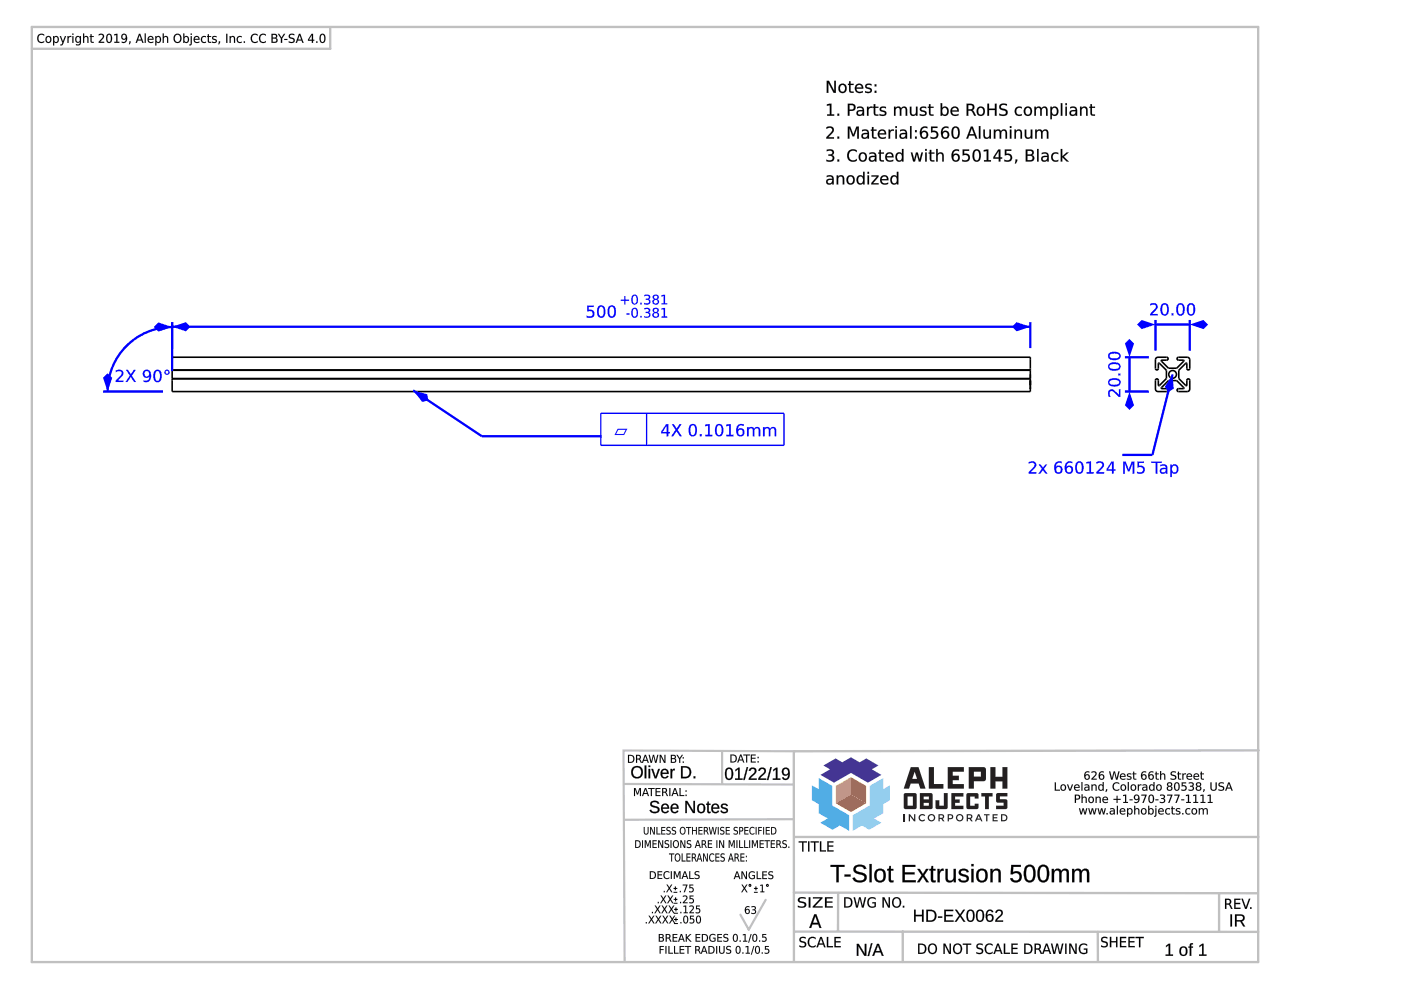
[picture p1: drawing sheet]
<svg xmlns="http://www.w3.org/2000/svg" width="420mm" height="297mm" viewBox="0 0 420 297" stroke-linecap="round" stroke-linejoin="round" font-family="sans-serif">
<g fill="none" stroke="#000" stroke-width=".48">
<path d="M51.6 110.9v-3.8h257.4v3.8M51.6 113.6v3.8h257.4v-.8M51.6 110.9h257.4M51.6 113.6h257.4M51.6 110.9v2.7M51.6 111h257.4M51.6 113.5h257.4M309 115.4v.2M309 113.6v3M309 116.5v.1M309 116.2v.3zM309 112.2v1.2"/>
<path d="M309 110.9v2.7M346.7 107.3l.6-.2h2.8l.2 .4-.2 .4-1.6 .1-.2 .3 2.1 2.1h2.5l2.1-2.2-.1-.2-1.7-.1-.1-.6 .3-.2h2.6a.77 .77 0 0 1 .8 .7v2.6l-.2 .4-.6-.1-.1-1.7-.2-.2-2.2 2.2v2.5l2.1 2.1 .3-.2 .1-1.6 .4-.2 .3 .2 .1 2.8a.77 .77 0 0 1-.8 .8h-2.6l-.3-.2 .1-.6 1.7-.1 .1-.2-2.1-2.2h-2.5l-2.1 2.1 .2 .3 1.6 .1 .2 .3-.2 .4-2.8 .1a.77 .77 0 0 1-.8-.8v-2.6l.2-.4 .6 .2 .1 1.6 .2 .2 2.2-2.1v-2.5l-2.1-2.1-.3 .1-.1 1.7-.4 .2-.3-.2-.1-2.9z"/>
<circle cx="351.7" cy="112.2" r="1.16"/>
</g>
<path d="M51.6 96.6v7.7M51.6 97.9h257.4M309 96.6v7.7" fill="none" stroke="#00f" stroke-width=".69" stroke-linecap="butt"/>
<g fill="#00f">
<path d="M51.6 97.9l4.1-1.3 1.4 1.3-1.4 1.4z"/>
<path d="M303.5 97.9l1.4-1.3 4.1 1.3-4.1 1.4z"/>
<path d="M176.1 91.6h1.9v.4h-1.5v.9a1.3 1.3 0 0 1 1.8 1.4 1.3 1.3 0 0 1-2 .9l-.4-.1v-.5l.3 .2a.93 .93 0 0 0 1.3-.1 .93 .93 0 0 0 .1-1.2 .93 .93 0 0 0-1.3-.2l-.2 .1zM179.9 92.1a2.45 2.45 0 0 0 .2 2.7 1.03 1.03 0 0 0 1-1.4 .95 .95 0 0 0-.2-1.1 .95 .95 0 0 0-1-.2zM179.6 91.8a1.23 1.23 0 0 1 1.3-.1 1.23 1.23 0 0 1 .6 1.3 1.72 1.72 0 0 1-1.2 2.3 1.85 1.85 0 0 1-1.2-2.7zM183 92.1a2.45 2.45 0 0 0 .2 2.7 1.03 1.03 0 0 0 1-1.4 .95 .95 0 0 0-.1-1.1 .95 .95 0 0 0-1.1-.2zM182.7 91.8a1.23 1.23 0 0 1 1.4-.1 1.23 1.23 0 0 1 .6 1.3 1.72 1.72 0 0 1-1.2 2.3 1.85 1.85 0 0 1-1.2-2.7z"/>
<path d="M176.1 91.6h1.9v.4h-1.5v.9a1.3 1.3 0 0 1 1.8 1.3 1.3 1.3 0 0 1-1.9 1.1l-.5-.2v-.5a.98 .98 0 0 0 1.3 .2 .98 .98 0 0 0 .3-1.3l-.6-.2-.8 .1zM176.1 91.6v1.8a.92 .92 0 0 1 1.5 .1 .92 .92 0 0 1-.7 1.4l-1-.3 .1 .5a1.39 1.39 0 0 0 1.7-.1 1.39 1.39 0 0 0 .2-1.8l-.6-.3h-.8v-.9h1.5v-.4zM179.9 92.1l-.3 .7a1.72 1.72 0 0 0 .7 2.1 1.86 1.86 0 0 0 .5-2.6l-.3-.3zM179.9 92.1a.82 .82 0 0 1 .9 0 .82 .82 0 0 1 .3 .9 1.27 1.27 0 0 1-1 1.9 2.35 2.35 0 0 1-.2-2.8zM179.5 91.8a1.25 1.25 0 0 1 1.5-.1 1.25 1.25 0 0 1 .6 1.3 1.74 1.74 0 0 1-1.3 2.3 1.87 1.87 0 0 1-1.2-2.7zM179.6 91.8a2.35 2.35 0 0 0 .4 3.4 1.36 1.36 0 0 0 1.5-1.8 1.31 1.31 0 0 0-.4-1.5 1.31 1.31 0 0 0-1.5-.1zM183.1 92.1l-.3 .7a1.72 1.72 0 0 0 .7 2.1 1.86 1.86 0 0 0 .5-2.6l-.3-.3zM183 92.1a.82 .82 0 0 1 1 0 .82 .82 0 0 1 .2 .9 1.27 1.27 0 0 1-1 1.9 2.35 2.35 0 0 1-.2-2.8zM182.7 91.8a1.25 1.25 0 0 1 1.4-.1 1.25 1.25 0 0 1 .6 1.3 1.74 1.74 0 0 1-1.2 2.3 1.87 1.87 0 0 1-1.2-2.7zM182.7 91.8a2.35 2.35 0 0 0 .5 3.4 1.36 1.36 0 0 0 1.5-1.8 1.31 1.31 0 0 0-.4-1.5 1.31 1.31 0 0 0-1.6-.1z"/>
</g>
<path d="M346.5 95.9v9.2M346.5 97.3h10.3M356.8 95.9v9.2" fill="none" stroke="#00f" stroke-width=".69" stroke-linecap="butt"/>
<g fill="#00f">
<path d="M356.8 97.3l4.1-1.4 1.4 1.4-1.4 1.4z"/>
<path d="M341 97.3l1.4-1.4 4.1 1.4-4.1 1.4z"/>
<path d="M344.9 91.1a1.26 1.26 0 0 1 1.7-.1 1.26 1.26 0 0 1 .3 1.6l-1.4 1.5h1.7v.4h-2.3v-.4l1.2-1.2a.89 .89 0 0 0 .4-1.4 .89 .89 0 0 0-1.4 0l-.2 .1zM348.9 91.4a2.45 2.45 0 0 0 .1 2.8 1.03 1.03 0 0 0 1-1.5 .95 .95 0 0 0-.1-1 .95 .95 0 0 0-1-.3zM348.5 91.1a1.23 1.23 0 0 1 1.4-.1 1.23 1.23 0 0 1 .6 1.3 1.72 1.72 0 0 1-1.2 2.3 1.85 1.85 0 0 1-1.2-2.7zM351.4 93.9h.5v.6h-.5zM353.6 91.4a2.45 2.45 0 0 0 .2 2.8 1.03 1.03 0 0 0 1-1.5 .95 .95 0 0 0-.2-1 .95 .95 0 0 0-1-.3zM353.3 91.1a1.23 1.23 0 0 1 1.4-.1 1.23 1.23 0 0 1 .5 1.3 1.72 1.72 0 0 1-1.2 2.3 1.85 1.85 0 0 1-1.1-2.7zM356.8 91.4a2.45 2.45 0 0 0 .2 2.8 1.03 1.03 0 0 0 .9-1.5 .95 .95 0 0 0-.1-1 .95 .95 0 0 0-1-.3zM356.4 91.1a1.23 1.23 0 0 1 1.4-.1 1.23 1.23 0 0 1 .6 1.3 1.72 1.72 0 0 1-1.2 2.3 1.85 1.85 0 0 1-1.2-2.7z"/>
<path d="M344.9 91.1a1.35 1.35 0 0 1 1.5-.2 1.35 1.35 0 0 1 .7 1.4l-1.6 1.8h1.7v.5h-2.3a2.13 2.13 0 0 1 1.2-1.8 .86 .86 0 0 0 .4-1.3 .86 .86 0 0 0-1.4 0l-.2 .1zM344.9 91.1v.5a.89 .89 0 0 1 1.3-.3 .89 .89 0 0 1 .2 1.3l-1.5 1.5v.4h2.3v-.4l-1.8 .1 1.4-1.4a1.19 1.19 0 0 0 0-1.7 1.19 1.19 0 0 0-1.7 0zM348.9 91.4l-.3 .7a1.72 1.72 0 0 0 .7 2.1 1.86 1.86 0 0 0 .5-2.6l-.3-.3zM348.8 91.4a.82 .82 0 0 1 1 .1 .82 .82 0 0 1 .2 .9 1.27 1.27 0 0 1-1 1.8 2.35 2.35 0 0 1-.2-2.8zM348.5 91.1a1.25 1.25 0 0 1 1.4-.1 1.25 1.25 0 0 1 .6 1.3 1.74 1.74 0 0 1-1.2 2.3 1.87 1.87 0 0 1-1.2-2.7zM348.5 91.2a2.35 2.35 0 0 0 .5 3.4 1.36 1.36 0 0 0 1.5-1.9 1.31 1.31 0 0 0-.4-1.5 1.31 1.31 0 0 0-1.6 0zM351.4 93.9h.5v.7h-.5zM351.4 93.9v.6h.5v-.6zM353.6 91.4l-.3 .7a1.72 1.72 0 0 0 .7 2.1 1.86 1.86 0 0 0 .6-2.6l-.4-.3zM353.6 91.4a.82 .82 0 0 1 .9 .1 .82 .82 0 0 1 .3 .9 1.27 1.27 0 0 1-1 1.8 2.35 2.35 0 0 1-.2-2.8zM353.3 91.1a1.25 1.25 0 0 1 1.4-.1 1.25 1.25 0 0 1 .6 1.3 1.74 1.74 0 0 1-1.3 2.3 1.87 1.87 0 0 1-1.2-2.7zM353.3 91.2a2.35 2.35 0 0 0 .4 3.4 1.36 1.36 0 0 0 1.5-1.9 1.31 1.31 0 0 0-.4-1.5 1.31 1.31 0 0 0-1.5 0zM356.8 91.4l-.3 .7a1.72 1.72 0 0 0 .7 2.1 1.86 1.86 0 0 0 .5-2.6l-.3-.3zM356.7 91.4a.82 .82 0 0 1 1 .1 .82 .82 0 0 1 .3 .9 1.27 1.27 0 0 1-1.1 1.8 2.35 2.35 0 0 1-.2-2.8zM356.4 91.1a1.25 1.25 0 0 1 1.4-.1 1.25 1.25 0 0 1 .6 1.3 1.74 1.74 0 0 1-1.2 2.3 1.87 1.87 0 0 1-1.2-2.7zM356.5 91.2a2.35 2.35 0 0 0 .4 3.4 1.36 1.36 0 0 0 1.5-1.9 1.31 1.31 0 0 0-.4-1.5 1.31 1.31 0 0 0-1.5 0z"/>
</g>
<path d="M337.4 107.1h7.1M337.4 117.4h7.1M338.7 107.1v10.3" fill="none" stroke="#00f" stroke-width=".69" stroke-linecap="butt"/>
<g fill="#00f">
<path d="M338.7 117.4l1.4 4.1-1.4 1.4-1.3-1.4z"/>
<path d="M337.4 103l1.3-1.4 1.4 1.4-1.4 4.1z"/>
<path d="M332.6 117a1.7 1.7 0 0 1 2.4 .9l.6 .5v-1.7h.4v2.3h-.4l-1.3-1.3a.89 .89 0 0 0-1.3-.4 .89 .89 0 0 0 0 1.5l.1 .1h-.5l-.2-.5v-.8zM332.9 114.2a.8 .8 0 0 0 0 .9 .8 .8 0 0 0 .9 .2 1.26 1.26 0 0 0 1.8-.9 2.34 2.34 0 0 0-2.7-.2zM332.6 113.9a2.37 2.37 0 0 1 3.4 .4 1.39 1.39 0 0 1-1.8 1.5 1.34 1.34 0 0 1-1.5-.4 1.34 1.34 0 0 1-.1-1.5zM335.4 112h.6v.5h-.6zM332.9 109.4a.8 .8 0 0 0 0 1 .8 .8 0 0 0 .9 .2 1.26 1.26 0 0 0 1.8-1 2.34 2.34 0 0 0-2.7-.2zM332.6 109.1a2.37 2.37 0 0 1 3.4 .5 1.39 1.39 0 0 1-1.8 1.5 1.34 1.34 0 0 1-1.5-.4 1.34 1.34 0 0 1-.1-1.6zM332.9 106.3a.8 .8 0 0 0 0 .9 .8 .8 0 0 0 .9 .2 1.26 1.26 0 0 0 1.8-.9 2.34 2.34 0 0 0-2.7-.2zM332.6 106a2.37 2.37 0 0 1 3.4 .4 1.39 1.39 0 0 1-1.8 1.5 1.34 1.34 0 0 1-1.5-.4 1.34 1.34 0 0 1-.1-1.5z"/>
<path d="M332.6 117a1.82 1.82 0 0 1 2.5 .8l.5 .6v-1.7h.4v2.3a2.13 2.13 0 0 1-1.7-1.2 .86 .86 0 0 0-1.3-.4 .86 .86 0 0 0 0 1.3l.1 .3h-.6l-.1-.6-.1-.8zM332.6 117.1l-.2 .5v.8l.2 .5h.5a.89 .89 0 0 1-.4-1.2 .89 .89 0 0 1 1.3-.2l1.6 1.5h.4v-2.3h-.4v1.7l-1.4-1.3a1.11 1.11 0 0 0-1.6 0zM332.9 114.2a.78 .78 0 0 0 .1 .9 .78 .78 0 0 0 .8 .2 1.24 1.24 0 0 0 1.8-.9 2.33 2.33 0 0 0-2.7-.2zM332.9 114.2a2.46 2.46 0 0 1 2.8 .2 1.05 1.05 0 0 1-1.5 1 .97 .97 0 0 1-1.1-.2 .97 .97 0 0 1-.2-1zM332.6 113.8a2.39 2.39 0 0 1 3.5 .5 1.41 1.41 0 0 1-1.9 1.6 1.36 1.36 0 0 1-1.6-.4 1.36 1.36 0 0 1 0-1.7zM332.6 113.9a1.2 1.2 0 0 0-.1 1.3 1.2 1.2 0 0 0 1.3 .6 1.7 1.7 0 0 0 2.2-1.2 1.82 1.82 0 0 0-2.6-1.1zM335.4 112h.6v.5h-.6zM335.4 112v.5h.6v-.5zM332.9 109.5a.78 .78 0 0 0 .1 .9 .78 .78 0 0 0 .8 .2 1.24 1.24 0 0 0 1.8-1 2.33 2.33 0 0 0-2.7-.1zM332.9 109.4a2.46 2.46 0 0 1 2.8 .2 1.05 1.05 0 0 1-1.5 1 .97 .97 0 0 1-1.1-.1 .97 .97 0 0 1-.2-1.1zM332.6 109.1a2.39 2.39 0 0 1 3.5 .5 1.41 1.41 0 0 1-1.9 1.5 1.36 1.36 0 0 1-1.6-.4 1.36 1.36 0 0 1 0-1.6zM332.6 109.1a1.2 1.2 0 0 0-.1 1.4 1.2 1.2 0 0 0 1.3 .6 1.7 1.7 0 0 0 2.2-1.2 1.82 1.82 0 0 0-2.6-1.2zM332.9 106.3a.78 .78 0 0 0 .1 .9 .78 .78 0 0 0 .8 .2 1.24 1.24 0 0 0 1.8-.9 2.33 2.33 0 0 0-2.7-.2zM332.9 106.3a2.46 2.46 0 0 1 2.8 .2 1.05 1.05 0 0 1-1.5 1 .97 .97 0 0 1-1.1-.2 .97 .97 0 0 1-.2-1zM332.6 105.9a2.39 2.39 0 0 1 3.5 .5 1.41 1.41 0 0 1-1.9 1.6 1.36 1.36 0 0 1-1.6-.5 1.36 1.36 0 0 1 0-1.6zM332.6 106a1.2 1.2 0 0 0-.1 1.3 1.2 1.2 0 0 0 1.3 .6 1.7 1.7 0 0 0 2.2-1.2 1.82 1.82 0 0 0-2.6-1.1z"/>
<path d="M187.8 94h1.1v.3h-1.1zM190 92.7a1.58 1.58 0 0 0 .3 2.2 1.46 1.46 0 0 0 0-2.3zM189.8 92.4a1.19 1.19 0 0 1 1.3 .3 1.19 1.19 0 0 1 .2 1.4 1.04 1.04 0 0 1-1.2 1.1 1.04 1.04 0 0 1-.8-1.4l.2-.9zM192 94.7h.4v.5h-.4zM193.3 92.4a.99 .99 0 0 1 1.2-.1 .99 .99 0 0 1 .4 1.1l-.4 .2a.88 .88 0 0 1 .5 1.2 .88 .88 0 0 1-1.2 .4l-.6-.1v-.4a.81 .81 0 0 0 1 .3 .81 .81 0 0 0 .4-.9l-.9-.3v-.3h.3a.53 .53 0 0 0 .5-.7 .53 .53 0 0 0-.8-.2l-.4 .1zM196.1 94.4a.59 .59 0 0 0 1.1 0 .59 .59 0 0 0-1.1 0zM196 92.5a.86 .86 0 0 1 1.2-.2 .86 .86 0 0 1 .1 1.2l-.3 .2a.9 .9 0 0 1 .5 1.3 .9 .9 0 0 1-1.4 .2 .79 .79 0 0 1-.4-.8 .79 .79 0 0 1 .6-.7 .68 .68 0 0 1-.6-.5 .68 .68 0 0 1 .3-.7zM196.1 93a.55 .55 0 0 0 1.1 0 .55 .55 0 0 0-1.1 0zM198.4 92.5l1-.2v2.6h.7v.3h-1.7v-.3h.7v-2.2l-.7 .1z"/>
<path d="M187.8 93.9h1.1v.4h-1.1zM187.8 94v.3h1.1v-.3zM190 92.7a1.57 1.57 0 0 0 .3 2.2 1.45 1.45 0 0 0 0-2.3zM190 92.7a.75 .75 0 0 1 .9 .1 .75 .75 0 0 1 .1 1 .75 .75 0 0 1-.1 .9 .75 .75 0 0 1-.9 .1 2.21 2.21 0 0 1 0-2.1zM189.8 92.4a1.21 1.21 0 0 1 1.4 .3 1.21 1.21 0 0 1 .1 1.4 1.06 1.06 0 0 1-1.2 1.2 1.06 1.06 0 0 1-.8-1.5l.2-.9zM189.8 92.4a1.97 1.97 0 0 0 .2 2.8 1.37 1.37 0 0 0 1.2-2.1l-.6-.8zM192 94.7h.5v.5h-.5zM192 94.7v.5h.4v-.5zM193.2 92.4h.1a1 1 0 0 1 1.2-.1 1 1 0 0 1 .4 1.1l-.4 .2a.78 .78 0 0 1 .6 .8 .78 .78 0 0 1-.5 .8h-.3a.7 .7 0 0 1-1.2-.5l.2 .1a.74 .74 0 0 0 .9 .1 .74 .74 0 0 0 .4-.8l-1-.3v-.3h.4a.51 .51 0 0 0 .5-.7 .51 .51 0 0 0-.8-.2l-.5 .2zM193.3 92.4v.3h.2a.6 .6 0 0 1 .8-.1 .6 .6 0 0 1 0 .9h-.6v.3a.66 .66 0 0 1 1 .5 .66 .66 0 0 1-1 .6l-.5-.2v.4a1.08 1.08 0 0 0 1.3 .1 1.08 1.08 0 0 0 .4-1.3l-.5-.3a.74 .74 0 0 0 .5-.9 .74 .74 0 0 0-1-.4zM196.1 94.4a.57 .57 0 0 0 1.1 0 .57 .57 0 0 0-1.1 0zM196 94.4a.65 .65 0 0 1 1.3 0 .65 .65 0 0 1-1.3 0zM196 92.4a.88 .88 0 0 1 1.2-.1 .88 .88 0 0 1 .1 1.2l-.3 .2a.8 .8 0 0 1 .7 .8 .8 .8 0 0 1-.7 .7 .88 .88 0 0 1-1.3-.4 .88 .88 0 0 1 .6-1.2v.1a.68 .68 0 0 1-.6-.5 .68 .68 0 0 1 .3-.8zM196 92.5a.67 .67 0 0 0-.2 .7 .67 .67 0 0 0 .5 .5 .84 .84 0 0 0-.6 1.1 .84 .84 0 0 0 1.2 .4 .78 .78 0 0 0 .7-.8 .78 .78 0 0 0-.6-.7 .75 .75 0 0 0 .5-1.1 .75 .75 0 0 0-1.1-.3zM196.1 93a.5 .5 0 0 0 1 0 .5 .5 0 0 0-1 0zM196.1 93.1a.55 .55 0 0 1 1.1 0 .55 .55 0 0 1-1.1 0zM198.3 92.4l1.2-.1-.1 2.6 .7-.1v.4h-1.7v-.4l.7 .1v-2.2l-.8 .1zM198.4 92.5v.3l.7-.2v2.3h-.7v.3h1.7v-.3h-.7v-2.6z"/>
<path d="M186.2 89.8h1v-1h.4v1h1v.4h-1v1h-.4v-1h-1zM190 88.8a1.58 1.58 0 0 0 .3 2.2 1.46 1.46 0 0 0 0-2.4zM189.8 88.5a1.19 1.19 0 0 1 1.3 .3 1.19 1.19 0 0 1 .2 1.3 1.04 1.04 0 0 1-1.2 1.2 1.04 1.04 0 0 1-.8-1.5l.2-.9zM192 90.8h.4v.4h-.4zM193.3 88.4a.99 .99 0 0 1 1.2-.1 .99 .99 0 0 1 .4 1.2l-.4 .2a.88 .88 0 0 1 .5 1.2 .88 .88 0 0 1-1.2 .4l-.6-.1v-.4a.81 .81 0 0 0 1 .2 .81 .81 0 0 0 .4-.9l-.9-.2v-.4h.3a.53 .53 0 0 0 .5-.7 .53 .53 0 0 0-.8-.1l-.4 .1zM196.1 90.5a.59 .59 0 0 0 1.1 0 .59 .59 0 0 0-1.1 0zM196 88.5a.86 .86 0 0 1 1.2-.1 .86 .86 0 0 1 .1 1.2l-.3 .1a.9 .9 0 0 1 .5 1.3 .9 .9 0 0 1-1.4 .2 .79 .79 0 0 1-.4-.8 .79 .79 0 0 1 .6-.7 .68 .68 0 0 1-.6-.5 .68 .68 0 0 1 .3-.7zM196.1 89.1a.55 .55 0 0 0 1.1 0 .55 .55 0 0 0-1.1 0zM198.4 88.5l1-.1v2.5h.7v.3h-1.7v-.3h.7v-2.2l-.7 .2z"/>
<path d="M186.2 89.8h1v-1.1h.4v1.1h1.1v.4h-1.1v1.1h-.4v-1.1h-1zM186.2 89.8v.4l1.1-.1-.1 1.1h.4v-1.1l1 .1v-.4l-1 .1v-1.1h-.4l.1 1.1zM190 88.8a1.57 1.57 0 0 0 .3 2.2 1.45 1.45 0 0 0 0-2.4zM190 88.7a.75 .75 0 0 1 .9 .2 .75 .75 0 0 1 .1 .9 .75 .75 0 0 1-.1 .9 .75 .75 0 0 1-.9 .2 2.21 2.21 0 0 1 0-2.2zM189.8 88.5a1.21 1.21 0 0 1 1.4 .3 1.21 1.21 0 0 1 .1 1.4 1.06 1.06 0 0 1-1.2 1.1 1.06 1.06 0 0 1-.8-1.5l.2-.9zM189.8 88.5a1.97 1.97 0 0 0 .2 2.7 1.37 1.37 0 0 0 1.2-2l-.6-.8zM192 90.7h.5v.6h-.5zM192 90.8v.4h.4v-.4zM193.2 88.4h.1a1 1 0 0 1 1.2-.1 1 1 0 0 1 .4 1.2l-.4 .2a.78 .78 0 0 1 .6 .7 .78 .78 0 0 1-.5 .8l-.3 .1a.7 .7 0 0 1-1.2-.6l.2 .1a.74 .74 0 0 0 .9 .2 .74 .74 0 0 0 .4-.9l-1-.2v-.4h.4a.51 .51 0 0 0 .5-.7 .51 .51 0 0 0-.8-.1l-.5 .1zM193.3 88.4v.4l.2-.1a.6 .6 0 0 1 .8 0 .6 .6 0 0 1 0 .8h-.6v.4a.66 .66 0 0 1 1 .5 .66 .66 0 0 1-1 .6l-.5-.2v.3a1.08 1.08 0 0 0 1.3 .1 1.08 1.08 0 0 0 .4-1.2l-.5-.3a.74 .74 0 0 0 .5-1 .74 .74 0 0 0-1-.4zM196.1 90.5a.57 .57 0 0 0 1.1 0 .57 .57 0 0 0-1.1 0zM196 90.5a.65 .65 0 0 1 1.3 0 .65 .65 0 0 1-1.3 0zM196 88.5a.88 .88 0 0 1 1.2-.1 .88 .88 0 0 1 .1 1.2l-.3 .1a.8 .8 0 0 1 .7 .8 .8 .8 0 0 1-.7 .8 .88 .88 0 0 1-1.3-.4 .88 .88 0 0 1 .6-1.2 .68 .68 0 0 1-.6-.5 .68 .68 0 0 1 .3-.7zM196 88.5a.67 .67 0 0 0-.2 .7 .67 .67 0 0 0 .5 .5 .84 .84 0 0 0-.6 1.1 .84 .84 0 0 0 1.2 .5 .78 .78 0 0 0 .7-.8 .78 .78 0 0 0-.6-.8 .75 .75 0 0 0 .5-1 .75 .75 0 0 0-1.1-.3zM196.1 89.1a.5 .5 0 0 0 1 0 .5 .5 0 0 0-1 0zM196.1 89.1a.55 .55 0 0 1 1.1 0 .55 .55 0 0 1-1.1 0zM198.3 88.5l1.2-.2-.1 2.6h.7v.4h-1.7v-.4h.7v-2.2l-.8 .2zM198.4 88.5v.4l.7-.2v2.2h-.7v.3h1.7v-.3h-.7v-2.5z"/>
</g>
<path d="M351.7 112.2l-6.1 24.2" fill="none" stroke="#00f" stroke-width=".69" stroke-linecap="butt"/>
<path d="M351.7 112.2l.3 4.3-1.7 1-1-1.6z" fill="#00f"/>
<path d="M336.6 136.4h9" fill="none" stroke="#00f" stroke-width=".69" stroke-linecap="butt"/>
<g fill="#00f">
<path d="M308.5 138.5a1.26 1.26 0 0 1 1.7-.1 1.26 1.26 0 0 1 .3 1.6l-1.4 1.5h1.7v.4h-2.3v-.4l1.2-1.2a.89 .89 0 0 0 .4-1.4 .89 .89 0 0 0-1.4 0l-.2 .1zM311.5 139.2h.6l.7 1 .7-1h.5l-1 1.4 1.1 1.3h-.6l-.7-1-.8 1h-.5l1-1.4zM316.6 140.7a.8 .8 0 0 0 1.6 0 .8 .8 0 0 0-1.6 0zM316.8 138.6l1.2-.3 .4 .1v.5a1.13 1.13 0 0 0-1.3-.1 1.13 1.13 0 0 0-.5 1.2 1.21 1.21 0 0 1 1.9 .3 1.21 1.21 0 0 1-.7 1.8 1.21 1.21 0 0 1-1.6-1.2l.1-1.5zM319.8 140.7a.8 .8 0 0 0 1.6 0 .8 .8 0 0 0-1.6 0zM319.9 138.6l1.3-.3 .4 .1v.5a1.13 1.13 0 0 0-1.3-.1 1.13 1.13 0 0 0-.5 1.2 1.21 1.21 0 0 1 1.9 .3 1.21 1.21 0 0 1-.8 1.8 1.21 1.21 0 0 1-1.5-1.2v-1.5zM323.3 138.8a2.45 2.45 0 0 0 .2 2.8 1.03 1.03 0 0 0 1-1.5 .95 .95 0 0 0-.2-1 .95 .95 0 0 0-1-.3zM323 138.5a1.23 1.23 0 0 1 1.3 0 1.23 1.23 0 0 1 .6 1.2 1.72 1.72 0 0 1-1.2 2.3 1.85 1.85 0 0 1-1.2-2.7zM325.8 138.5l1.4-.2v3.2h.8v.4h-2.1v-.4h.8v-2.7l-.9 .2zM328.8 138.5a1.26 1.26 0 0 1 1.7-.1 1.26 1.26 0 0 1 .3 1.6l-1.4 1.5h1.7v.4h-2.3v-.4l1.3-1.2a.89 .89 0 0 0 .3-1.4 .89 .89 0 0 0-1.4 0l-.2 .1zM333.5 138.8l-1.2 1.9h1.2zM333.4 138.3h.6v2.4h.5v.4h-.5v.8h-.5v-.8h-1.6v-.5zM336.8 138.3h.8l.9 2.5 .9-2.5h.7v3.6h-.4v-3.1l-1 2.4h-.5l-.9-2.4v3.1h-.5zM341.1 138.3h2v.5h-1.5v.8a1.3 1.3 0 0 1 1.7 1.4 1.3 1.3 0 0 1-2 .9h-.3v-.5l.3 .1a.93 .93 0 0 0 1.3 0 .93 .93 0 0 0 0-1.3 .93 .93 0 0 0-1.3-.1h-.2zM345.3 138.3h3.1v.5h-1.3v3.1h-.5v-3.1h-1.3zM348.4 140.8a.66 .66 0 0 0 .5 .9 .66 .66 0 0 0 .7-.7l.1-.4zM348 139.4l.3-.1a1.23 1.23 0 0 1 1.8 1.1v1.5h-.4v-.4a.95 .95 0 0 1-1.2 .5 .95 .95 0 0 1-.6-1.1 .95 .95 0 0 1 1.1-.7h.7a.97 .97 0 0 0-1.7-.4zM351 139.2h.4v.5a1.16 1.16 0 0 1 1.6-.3 1.16 1.16 0 0 1 .4 1.5 1.07 1.07 0 0 1-.7 1.1 1.07 1.07 0 0 1-1.3-.5v1.5h-.4zM351.8 139.7a1.02 1.02 0 0 0-.4 1.2 1.02 1.02 0 0 0 1.2 .6 1.02 1.02 0 0 0 .4-1.3 1.02 1.02 0 0 0-1.2-.5z"/>
<path d="M308.5 138.5a1.35 1.35 0 0 1 1.5-.2 1.35 1.35 0 0 1 .7 1.4l-1.6 1.8h1.7v.5h-2.3a2.13 2.13 0 0 1 1.2-1.7 .86 .86 0 0 0 .4-1.4 .86 .86 0 0 0-1.4 0l-.2 .1zM308.5 138.5v.5a.89 .89 0 0 1 1.3-.3 .89 .89 0 0 1 .2 1.3l-1.5 1.5v.4h2.3v-.4l-1.8 .1 1.4-1.4a1.19 1.19 0 0 0 0-1.7 1.19 1.19 0 0 0-1.7 0zM311.5 139.2h.6l.7 1 .7-1h.6l-1.1 1.4 1.1 1.4h-.6l-.7-1.1-.8 1.1h-.6l1.1-1.5zM311.5 139.2l1 1.3-1 1.4h.5l.8-1.1 .7 1.1h.6l-1.1-1.3 1-1.4h-.5l-.7 1-.7-1zM316.7 140.7a.77 .77 0 0 0 1.5 0 .77 .77 0 0 0-1.5 0zM316.6 140.7a.85 .85 0 0 1 1.7 0 .85 .85 0 0 1-1.7 0zM316.8 138.5l.5-.2a.7 .7 0 0 1 .8-.1 .7 .7 0 0 1 .3 .7 1.12 1.12 0 0 0-1.2-.1 1.12 1.12 0 0 0-.5 1.2h-.1a1.23 1.23 0 0 1 1.9 .3 1.23 1.23 0 0 1-.7 1.8 1.23 1.23 0 0 1-1.6-1.1v-1.6zM316.8 138.6a2.18 2.18 0 0 0 .3 3.4 1.2 1.2 0 0 0 1.6-1.5 1.2 1.2 0 0 0-2.1-.4 1.15 1.15 0 0 1 .5-1.3 1.15 1.15 0 0 1 1.3 .1v-.5l-.4-.1zM319.8 140.7a.8 .8 0 0 0 1.6 0 .8 .8 0 0 0-1.6 0zM319.8 140.7a.82 .82 0 0 1 1.6 0 .82 .82 0 0 1-1.6 0zM319.9 138.5l.6-.2a.7 .7 0 0 1 .7-.1 .7 .7 0 0 1 .4 .7 1.12 1.12 0 0 0-1.3-.1 1.12 1.12 0 0 0-.5 1.2 1.23 1.23 0 0 1 1.9 .3 1.23 1.23 0 0 1-.8 1.8 1.23 1.23 0 0 1-1.5-1.1v-1.6zM320 138.6a2.18 2.18 0 0 0 .3 3.4 1.2 1.2 0 0 0 1.6-1.5 1.2 1.2 0 0 0-2.1-.4 1.15 1.15 0 0 1 .4-1.3 1.15 1.15 0 0 1 1.4 .1v-.5l-.4-.1zM323.3 138.8l-.3 .7a1.72 1.72 0 0 0 .7 2.1 1.86 1.86 0 0 0 .5-2.6l-.3-.3zM323.3 138.8a.82 .82 0 0 1 .9 .1 .82 .82 0 0 1 .3 .9 1.27 1.27 0 0 1-1 1.8 2.35 2.35 0 0 1-.2-2.8zM322.9 138.5a1.25 1.25 0 0 1 1.5-.1 1.25 1.25 0 0 1 .6 1.3 1.74 1.74 0 0 1-1.3 2.3 1.87 1.87 0 0 1-1.2-2.7zM323 138.6a2.35 2.35 0 0 0 .4 3.4 1.36 1.36 0 0 0 1.5-1.9 1.31 1.31 0 0 0-.4-1.5 1.31 1.31 0 0 0-1.5 0zM325.8 138.5l1.4-.2v3.2h.8v.5h-2.1v-.5h.8v-2.7l-.9 .2zM325.8 138.5v.5l.9-.2v2.8l-.8-.1v.4h2.1v-.4l-.8 .1v-3.3zM328.8 138.5a1.35 1.35 0 0 1 1.6-.2 1.35 1.35 0 0 1 .6 1.4l-1.6 1.8h1.7v.5h-2.3a2.13 2.13 0 0 1 1.2-1.7 .86 .86 0 0 0 .4-1.4 .86 .86 0 0 0-1.4 0l-.2 .1zM328.8 138.5v.5a.89 .89 0 0 1 1.3-.3 .89 .89 0 0 1 .2 1.3l-1.5 1.5v.4h2.3v-.4l-1.8 .1 1.4-1.4a1.19 1.19 0 0 0 0-1.7 1.19 1.19 0 0 0-1.7 0zM333.5 138.8l-1.2 1.9h1.2zM333.5 138.7v2h-1.3zM333.3 138.3h.7v2.4h.5v.4h-.5v.9h-.5v-.9h-1.7v-.5zM333.4 138.3l-1.5 2.3v.5h1.6v.8h.5l-.1-.8h.6v-.4h-.6l.1-2.4zM336.8 138.3h.8l.9 2.5 .9-2.5h.8v3.7h-.6v-3.2l-.8 2.5h-.6l-.9-2.5v3.2h-.5zM336.8 138.3v3.6h.5v-3.3l.9 2.6h.5l1-2.6v3.3h.4v-3.6h-.7l-.9 2.6-.9-2.6zM341.1 138.3h2v.5h-1.5v.8a1.3 1.3 0 0 1 1.8 1.3 1.3 1.3 0 0 1-1.9 1.1l-.5-.1v-.6a.98 .98 0 0 0 1.3 .2 .98 .98 0 0 0 .3-1.3l-.7-.2-.8 .2zM341.1 138.3v1.8a.92 .92 0 0 1 1.6 .2 .92 .92 0 0 1-.8 1.3l-.9-.2v.4a1.39 1.39 0 0 0 1.8-.1 1.39 1.39 0 0 0 .2-1.8l-.7-.3-.7 .1v-1l1.5 .1v-.5zM345.3 138.3h3.1v.5h-1.3v3.2h-.5v-3.2h-1.3zM345.3 138.3v.5l1.3-.1v3.2h.5v-3.2l1.3 .1v-.5zM348.4 140.8a.64 .64 0 0 0 .5 .9 .64 .64 0 0 0 .7-.8l.1-.3zM348.3 140.8l1.4-.2a.74 .74 0 0 1-.5 1 .74 .74 0 0 1-.9-.7zM348 139.3l.5-.1a1.19 1.19 0 0 1 1.6 1.2v1.6h-.5l.1-.5a.96 .96 0 0 1-1.3 .5 .96 .96 0 0 1-.5-1.2 .96 .96 0 0 1 1.1-.6h.6a1.01 1.01 0 0 0-1.6-.4zM348 139.4v.4l.4-.2a.77 .77 0 0 1 .9-.1 .77 .77 0 0 1 .4 .8h-.7a.93 .93 0 0 0-1.1 .6 .93 .93 0 0 0 .6 1.2 .93 .93 0 0 0 1.2-.7v.5h.4a2.99 2.99 0 0 0-.3-2.4l-.9-.3zM351 139.2h.5l-.1 .5a1.01 1.01 0 0 1 1-.6 1.01 1.01 0 0 1 .9 .7 1.33 1.33 0 0 1 0 1.7 1.33 1.33 0 0 1-1.7 .3l-.2-.3 .1 1.5h-.5zM351 139.2v3.8h.4v-1.6a1.08 1.08 0 0 0 1.4 .5 1.08 1.08 0 0 0 .6-1.3 1.08 1.08 0 0 0-.6-1.3 1.08 1.08 0 0 0-1.4 .4v-.5zM351.8 139.7a1 1 0 0 0-.4 1.2 1 1 0 0 0 1.2 .6 1 1 0 0 0 .4-1.2 1 1 0 0 0-1.2-.6zM351.8 139.7a1 1 0 0 1 1.2 .8 1 1 0 0 1-1 1.1 1.28 1.28 0 0 1-.2-1.9z"/>
</g>
<g fill="#000">
<path d="M247.9 24.2h.7l1.6 3v-3h.5v3.6h-.7l-1.6-3v3h-.5zM252.1 25.7a1 1 0 0 0-.2 1.2 1 1 0 0 0 1.2 .5 .97 .97 0 0 0 .3-1.3 .97 .97 0 0 0-1.3-.4zM251.3 26.4a1.36 1.36 0 0 1 2.7 0 1.36 1.36 0 0 1-2.7 0zM254.6 24.4h.5v.7h.9v.4h-.9v1.8l.9 .2v.3l-1-.1-.3-.2-.1-2h-.3v-.4h.3zM256.7 25.5a1.25 1.25 0 0 1 1.6-.3 1.25 1.25 0 0 1 .6 1.4h-2.1a1.2 1.2 0 0 0 2 .7v.4a1.52 1.52 0 0 1-2.1-.2 1.52 1.52 0 0 1 0-2zM257.1 25.7l-.2 .5h1.5a.77 .77 0 0 0-.4-.7 .77 .77 0 0 0-.9 .2zM259.7 25.3l1.3-.2 .4 .1v.4l-.2-.1a.66 .66 0 0 0-.8-.2 .66 .66 0 0 0-.4 .8l.3 .1a.93 .93 0 0 1 1.2 1 .93 .93 0 0 1-1.4 .7l-.7-.2v-.4l.5 .2a.56 .56 0 0 0 .8 0 .56 .56 0 0 0 .1-.7l-.2-.1a.88 .88 0 0 1-1-.4 .88 .88 0 0 1 .1-1zM262.3 27.2h.5v.6h-.5zM262.3 25.3h.5v.6h-.5z"/>
<path d="M247.9 24.2h.7l1.6 3v-3h.5v3.7h-.7l-1.6-3.1v3.1h-.5zM247.9 24.2v3.6h.5v-3.1l1.6 3.1h.7v-3.6h-.5v3.1l-1.6-3.1zM252.3 25.6a.95 .95 0 0 0-.4 1.3 .95 .95 0 0 0 1.3 .3 .98 .98 0 0 0 .2-1.2 .98 .98 0 0 0-1.1-.4zM252.1 25.7a1 1 0 0 1 1.5 .6 1 1 0 0 1-.9 1.2 1.12 1.12 0 0 1-.6-1.8zM251.3 26.4a1.38 1.38 0 0 1 2.7 0 1.38 1.38 0 0 1-2.7 0zM251.4 26.4a1.33 1.33 0 0 0 2.6 0 1.33 1.33 0 0 0-2.6 0zM254.6 24.3h.5v.8h.9v.4h-.9v1.7l.2 .2h.7v.4a1.01 1.01 0 0 1-1.4-.9v-1.4h-.3v-.4h.3zM254.6 24.4l.1 .8-.4-.1v.4h.4v2l.3 .2 1 .1v-.3l-.8-.1-.1-.5v-1.4h.9v-.4l-.9 .1v-.8zM256.7 25.4a1.26 1.26 0 0 1 1.6-.2 1.26 1.26 0 0 1 .6 1.4h-2a1.19 1.19 0 0 0 1.9 .6v.5a1.55 1.55 0 0 1-2.1-.2 1.55 1.55 0 0 1 0-2.1zM256.8 25.5a1.5 1.5 0 0 0 0 2 1.5 1.5 0 0 0 2 .2v-.4l-.3 .1a1.04 1.04 0 0 1-1.7-.8h2.1a1.22 1.22 0 0 0-.7-1.4 1.22 1.22 0 0 0-1.4 .3zM257.1 25.7l-.2 .5h1.5a.75 .75 0 0 0-.4-.7 .75 .75 0 0 0-.9 .2zM257.1 25.6a.78 .78 0 0 1 .9-.1 .78 .78 0 0 1 .4 .8h-1.6zM259.7 25.3l1.5-.2 .2 .1v.5l-.2-.1a.64 .64 0 0 0-.8-.2 .64 .64 0 0 0-.4 .7l.6 .2a.87 .87 0 0 1 .9 1.1 .87 .87 0 0 1-1.3 .5l-.8-.1v-.6l.5 .2a.54 .54 0 0 0 .8 .1 .54 .54 0 0 0 .1-.7l-.6-.2a.77 .77 0 0 1-.7-.5 .77 .77 0 0 1 .2-.8zM259.7 25.3a.78 .78 0 0 0-.1 .9 .78 .78 0 0 0 .8 .4v.1a.51 .51 0 0 1 .7 .5 .51 .51 0 0 1-.9 .3l-.8-.2v.4l.5 .1a.91 .91 0 0 0 1.3-.1 .91 .91 0 0 0-.1-1.2l-.6-.2a.46 .46 0 0 1-.6-.5 .46 .46 0 0 1 .6-.4l.9 .2v-.4l-.4-.1zM262.3 27.2h.5v.7h-.5zM262.3 27.2v.6h.5v-.6zM262.3 25.3h.5v.6h-.5zM262.3 25.3v.6h.5v-.6z"/>
<path d="M248 31.3l1.3-.2v3.2h.8v.4h-2v-.4h.8v-2.8l-.9 .2zM251.1 34.1h.6v.6h-.6zM254.8 31.5v1.3h.6a.68 .68 0 0 0 .7-.6 .68 .68 0 0 0-.7-.7zM254.3 31.1h1.1a1.09 1.09 0 0 1 1.2 1.1 1.09 1.09 0 0 1-1.2 1h-.6v1.5h-.5zM257.4 33.6a.66 .66 0 0 0 .5 .8 .66 .66 0 0 0 .8-.7v-.4zM257 32.1l.4-.1a1.23 1.23 0 0 1 1.7 1.2v1.5h-.4v-.4a.95 .95 0 0 1-1.2 .5 .95 .95 0 0 1-.6-1.2 .95 .95 0 0 1 1.2-.6h.6a.97 .97 0 0 0-1.7-.5zM260 32h.5v.4l.5-.4 .6-.1v.5a.79 .79 0 0 0-.8 .1 .79 .79 0 0 0-.3 .8v1.4h-.5zM262 31.2h.5v.8h.9v.3h-.9v1.8l.9 .2v.4l-1-.1-.3-.3-.1-2h-.3v-.3h.3zM264.1 32.1l1.2-.1 .4 .1v.4l-.2-.1a.66 .66 0 0 0-.8-.2 .66 .66 0 0 0-.4 .7l.3 .2a.93 .93 0 0 1 1.2 .9 .93 .93 0 0 1-1.4 .7l-.6-.1v-.5l.5 .2a.56 .56 0 0 0 .7 .1 .56 .56 0 0 0 .2-.8h-.2a.88 .88 0 0 1-1-.4 .88 .88 0 0 1 .1-1.1zM268.1 32h.5v.4a.92 .92 0 0 1 .8-.5 .92 .92 0 0 1 .8 .6 .96 .96 0 0 1 1.2-.5 .96 .96 0 0 1 .7 1.1v1.6h-.5v-1.6a.67 .67 0 0 0-.7-.8 .67 .67 0 0 0-.6 .9v1.5h-.4v-1.6a.67 .67 0 0 0-.7-.8 .67 .67 0 0 0-.6 .9v1.5h-.5zM272.9 32h.4v1.6a.7 .7 0 0 0 .8 .8 .7 .7 0 0 0 .6-.9v-1.5h.4v2.7h-.4v-.4a.98 .98 0 0 1-1.2 .4 .98 .98 0 0 1-.6-1.1zM276.1 32.1l1.3-.1 .4 .1v.4l-.2-.1a.66 .66 0 0 0-.8-.2 .66 .66 0 0 0-.4 .7l.3 .2a.93 .93 0 0 1 1.2 .9 .93 .93 0 0 1-1.4 .7l-.7-.1v-.5l.5 .2a.56 .56 0 0 0 .8 .1 .56 .56 0 0 0 .1-.8h-.2a.88 .88 0 0 1-1-.4 .88 .88 0 0 1 .1-1.1zM278.6 31.2h.4v.8h1v.3h-1l.1 1.8 .9 .2v.4l-1-.1-.3-.3-.1-2h-.3v-.3h.3zM282.9 32.4a1.02 1.02 0 0 0-.4 1.3 1.02 1.02 0 0 0 1.2 .6 1.02 1.02 0 0 0 .4-1.3 1.02 1.02 0 0 0-1.2-.6zM282.1 30.9h.4v1.5a1.16 1.16 0 0 1 1.6-.3 1.16 1.16 0 0 1 .4 1.5 1.07 1.07 0 0 1-.7 1.1 1.07 1.07 0 0 1-1.3-.4v.4h-.4zM285.4 32.3a1.25 1.25 0 0 1 1.5-.3 1.25 1.25 0 0 1 .6 1.4h-2a1.2 1.2 0 0 0 1.9 .7v.5a1.52 1.52 0 0 1-2-.2 1.52 1.52 0 0 1 0-2.1zM285.8 32.5l-.3 .6h1.6a.77 .77 0 0 0-.5-.8 .77 .77 0 0 0-.8 .2zM289.9 31.1h1.1a1.01 1.01 0 0 1 1.2 .7 1.01 1.01 0 0 1-.6 1.2l1.1 1.7h-.5l-.7-1.3-.6-.2h-.5v1.5h-.5zM290.4 31.5v1.3h.6a.64 .64 0 0 0 .7-.7 .64 .64 0 0 0-.7-.6zM293.6 32.6a1 1 0 0 0-.2 1.2 1 1 0 0 0 1.1 .5 .97 .97 0 0 0 .4-1.4 .97 .97 0 0 0-1.3-.3zM292.7 33.3a1.4 1.4 0 0 1 2.8 0 1.4 1.4 0 0 1-2.8 0zM296.1 31.1h.5v1.5h1.8v-1.5h.5v3.6h-.5v-1.7h-1.8v1.7h-.5zM300 31.3l.9-.3 1.1 .2v.5l-.5-.2a.71 .71 0 0 0-1 0 .71 .71 0 0 0-.1 1 1.45 1.45 0 0 1 1.8 1.5 1.96 1.96 0 0 1-2.5 .5v-.5l.6 .3a.8 .8 0 0 0 1 .1 .8 .8 0 0 0 .2-1.1l-.1-.1a1.74 1.74 0 0 1-1.7-1.1zM304.7 32.3a1.64 1.64 0 0 1 1.7-.2v.4a1.04 1.04 0 0 0-1.4 .1 1.04 1.04 0 0 0 0 1.4 1.04 1.04 0 0 0 1.4 .2v.4a1.46 1.46 0 0 1-1.9-.4 1.46 1.46 0 0 1 .2-1.9zM307.7 32.6a1 1 0 0 0-.2 1.2 1 1 0 0 0 1.2 .5 .97 .97 0 0 0 .3-1.4 .97 .97 0 0 0-1.3-.3zM306.9 33.3a1.36 1.36 0 0 1 2.7 0 1.36 1.36 0 0 1-2.7 0zM310.2 32h.5v.4a.93 .93 0 0 1 .8-.5 .93 .93 0 0 1 .8 .6 .96 .96 0 0 1 1.2-.5 .96 .96 0 0 1 .7 1.1v1.6h-.5v-1.6a.67 .67 0 0 0-.7-.8 .67 .67 0 0 0-.6 .9v1.5h-.4v-1.6a.67 .67 0 0 0-.7-.8 .67 .67 0 0 0-.6 .9v1.5h-.5zM315 32h.5v.4a1.16 1.16 0 0 1 1.5-.3 1.16 1.16 0 0 1 .4 1.5 1.07 1.07 0 0 1-.7 1.1 1.07 1.07 0 0 1-1.2-.4v1.4h-.5zM315.8 32.4a1.02 1.02 0 0 0-.4 1.3 1.02 1.02 0 0 0 1.2 .6 1.02 1.02 0 0 0 .4-1.3 1.02 1.02 0 0 0-1.2-.6zM318.1 30.9h.5v3.8h-.5zM319.5 32h.5v2.7h-.5zM319.5 30.9h.5v.6h-.5zM321.3 33.6a.66 .66 0 0 0 .5 .8 .66 .66 0 0 0 .8-.7v-.4zM320.9 32.1l.4-.1a1.23 1.23 0 0 1 1.7 1.2v1.5h-.4v-.4a.95 .95 0 0 1-1.2 .5 .95 .95 0 0 1-.6-1.2 .95 .95 0 0 1 1.2-.6h.6a.97 .97 0 0 0-1.7-.5zM323.9 32h.4v.4a.98 .98 0 0 1 1.2-.4 .98 .98 0 0 1 .7 1.1v1.6h-.5v-1.6a.7 .7 0 0 0-.7-.8 .7 .7 0 0 0-.7 .9v1.5h-.4zM327 31.2h.5v.8h.9v.3h-.9v1.8l.9 .2v.4l-1-.1-.3-.3-.1-2h-.3v-.3h.3z"/>
<path d="M248 31.2l1.4-.1-.1 3.2h.9v.4h-2.2v-.4h.9v-2.7l-.9 .1zM248 31.3v.4l.9-.2v2.8h-.8v.4h2v-.4h-.8v-3.2zM251.1 34.1h.6v.6h-.6zM251.1 34.1v.6h.6v-.6zM254.8 31.5v1.3h.6a.65 .65 0 0 0 .7-.6 .65 .65 0 0 0-.7-.7zM254.7 31.5h.7a.7 .7 0 0 1 .7 .7 .7 .7 0 0 1-.7 .7h-.7zM254.2 31.1h1.2a1.11 1.11 0 0 1 1.2 1.1 1.11 1.11 0 0 1-1.2 1.1l-.6-.1v1.5h-.6zM254.3 31.1v3.6h.5l-.1-1.5a1.27 1.27 0 0 0 1.8-1.4l-.5-.6zM257.4 33.6a.64 .64 0 0 0 .5 .8 .64 .64 0 0 0 .7-.7l.1-.4zM257.4 33.5l1.3-.2a.74 .74 0 0 1-.5 1.1 .74 .74 0 0 1-.9-.7zM257 32.1l.5-.2a1.19 1.19 0 0 1 1.7 1.3v1.5h-.5v-.4a.96 .96 0 0 1-1.2 .5 .96 .96 0 0 1-.6-1.2 .96 .96 0 0 1 1.2-.6h.6a1.01 1.01 0 0 0-1.7-.4zM257 32.1v.4l.5-.2a.77 .77 0 0 1 .8 0 .77 .77 0 0 1 .4 .7h-.6a.93 .93 0 0 0-1.2 .7 .93 .93 0 0 0 .7 1.1 .93 .93 0 0 0 1.1-.6v.5h.4a2.99 2.99 0 0 0-.3-2.5l-.8-.2zM260 32h.5v.4l.3-.4 .8-.1-.1 .5a.77 .77 0 0 0-1 .9v1.4h-.5zM260 32v2.7h.5l-.1-1.4a.79 .79 0 0 1 .3-.8 .79 .79 0 0 1 .9-.1v-.5l-.8 .2-.4 .4 .1-.5zM262 31.2h.5v.8h.9v.4h-.9v1.7l.2 .2h.7v.4a1.01 1.01 0 0 1-1.4-.9v-1.5l-.3 .1v-.4h.3zM262 31.2l.1 .8h-.4v.3h.4l.1 2 .2 .3 1 .1v-.4l-.8-.1-.1-.4v-1.5h.9v-.3h-.9v-.8zM264.1 32.1l1.4-.1 .2 .1v.4l-.2-.1a.64 .64 0 0 0-.8-.2 .64 .64 0 0 0-.3 .7l.6 .2a.87 .87 0 0 1 .9 1.1 .87 .87 0 0 1-1.3 .6l-.8-.2v-.5l.5 .2a.54 .54 0 0 0 .7 .1 .54 .54 0 0 0 .1-.7l-.5-.2a.77 .77 0 0 1-.8-.5 .77 .77 0 0 1 .3-.9zM264.1 32.2a.78 .78 0 0 0-.2 .9 .78 .78 0 0 0 .8 .4 .51 .51 0 0 1 .7 .6 .51 .51 0 0 1-.8 .3l-.8-.3v.5l.5 .1a.91 .91 0 0 0 1.2-.1 .91 .91 0 0 0 0-1.3l-.7-.2a.46 .46 0 0 1-.6-.5 .46 .46 0 0 1 .7-.3l.8 .2v-.4l-.4-.1zM268.1 32h.5l-.1 .4a.95 .95 0 0 1 .9-.5 .95 .95 0 0 1 .9 .6h-.1a.97 .97 0 0 1 1.2-.6 .97 .97 0 0 1 .7 1.2v1.6h-.5v-1.6a.65 .65 0 0 0-.7-.8 .65 .65 0 0 0-.6 .9v1.5h-.5v-1.6a.65 .65 0 0 0-.6-.8 .65 .65 0 0 0-.6 .9v1.5h-.5zM268.1 32v2.7h.5l-.1-1.5a.69 .69 0 0 1 .7-.9 .69 .69 0 0 1 .7 .8v1.6h.4v-1.5a.69 .69 0 0 1 .6-.9 .69 .69 0 0 1 .7 .8v1.6h.5l-.1-1.6a.94 .94 0 0 0-.6-1.1 .94 .94 0 0 0-1.2 .6 .91 .91 0 0 0-.8-.7 .91 .91 0 0 0-.9 .6l.1-.5zM272.9 32h.4v1.6a.67 .67 0 0 0 .8 .8 .67 .67 0 0 0 .6-.9v-1.5h.5v2.7h-.5v-.4a.99 .99 0 0 1-1.2 .4 .99 .99 0 0 1-.6-1.1zM272.9 32v1.6a.96 .96 0 0 0 .7 1.1 .96 .96 0 0 0 1.1-.5v.5h.4v-2.7h-.4v1.5a.72 .72 0 0 1-.6 .9 .72 .72 0 0 1-.8-.8v-1.6zM276.1 32.1l1.5-.1 .2 .1v.4l-.2-.1a.64 .64 0 0 0-.8-.2 .64 .64 0 0 0-.4 .7l.6 .2a.87 .87 0 0 1 .9 1.1 .87 .87 0 0 1-1.3 .6l-.8-.2v-.5l.5 .2a.54 .54 0 0 0 .8 .1 .54 .54 0 0 0 .1-.7l-.6-.2a.77 .77 0 0 1-.7-.5 .77 .77 0 0 1 .2-.9zM276.1 32.2a.78 .78 0 0 0-.1 .9 .78 .78 0 0 0 .8 .4 .51 .51 0 0 1 .7 .6 .51 .51 0 0 1-.9 .3l-.8-.3v.5l.5 .1a.91 .91 0 0 0 1.3-.1 .91 .91 0 0 0-.1-1.3l-.6-.2a.46 .46 0 0 1-.6-.5 .46 .46 0 0 1 .6-.3l.9 .2v-.4l-.4-.1zM278.6 31.2h.5l-.1 .8h1v.4h-1l.1 1.7 .2 .2h.7v.4a1.01 1.01 0 0 1-1.4-.9v-1.5l-.4 .1v-.4h.4zM278.6 31.2v.8h-.3v.3h.3l.1 2 .3 .3 1 .1v-.4l-.9-.1-.1-.4v-1.5h1v-.3h-1v-.8zM282.9 32.4a1 1 0 0 0-.4 1.3 1 1 0 0 0 1.2 .5 1 1 0 0 0 .4-1.2 1 1 0 0 0-1.2-.6zM282.9 32.4a1 1 0 0 1 1.2 .9 1 1 0 0 1-1 1.1 1.28 1.28 0 0 1-.2-2zM282.1 30.9h.5l-.1 1.5a1.01 1.01 0 0 1 1-.5 1.01 1.01 0 0 1 .9 .6 1.33 1.33 0 0 1 0 1.7 1.33 1.33 0 0 1-1.7 .4l-.2-.3 .1 .4h-.5zM282.1 30.9v3.8h.4v-.5a1.08 1.08 0 0 0 1.4 .5 1.08 1.08 0 0 0 .6-1.4 1.08 1.08 0 0 0-.6-1.3 1.08 1.08 0 0 0-1.4 .5v-1.6zM285.4 32.3a1.26 1.26 0 0 1 1.5-.3 1.26 1.26 0 0 1 .6 1.5l-2-.1a1.19 1.19 0 0 0 2 .7v.5a1.55 1.55 0 0 1-2.1-.2 1.55 1.55 0 0 1 0-2.1zM285.4 32.3a1.5 1.5 0 0 0 0 2 1.5 1.5 0 0 0 2 .2v-.4l-.3 .2a1.04 1.04 0 0 1-1.6-.9h2a1.22 1.22 0 0 0-.6-1.3 1.22 1.22 0 0 0-1.5 .2zM285.8 32.5l-.3 .6h1.6a.75 .75 0 0 0-.5-.7 .75 .75 0 0 0-.8 .1zM285.8 32.5a.78 .78 0 0 1 .9-.2 .78 .78 0 0 1 .4 .8h-1.6zM289.9 31.1h1.1a1.03 1.03 0 0 1 1.2 .7 1.03 1.03 0 0 1-.6 1.2l.4 .3 .7 1.4h-.5l-.8-1.4-1-.1v1.5h-.5zM289.9 31.1v3.6h.5v-1.6l1 .2 .8 1.4h.5l-.7-1.3-.5-.4a.98 .98 0 0 0 .7-1.2 .98 .98 0 0 0-1.2-.7zM290.4 31.5v1.3l.6-.1a.62 .62 0 0 0 .7-.6 .62 .62 0 0 0-.7-.6zM290.4 31.5h.6a.67 .67 0 0 1 .7 .6 .67 .67 0 0 1-.7 .7h-.6zM293.7 32.4a.95 .95 0 0 0-.3 1.3 .95 .95 0 0 0 1.3 .4 .98 .98 0 0 0 .2-1.2 .98 .98 0 0 0-1.2-.5zM293.5 32.6a1 1 0 0 1 1.5 .5 1 1 0 0 1-.9 1.3 1.12 1.12 0 0 1-.6-1.8zM292.7 33.3a1.4 1.4 0 0 1 2.8 0 1.4 1.4 0 0 1-2.8 0zM292.8 33.3a1.35 1.35 0 0 0 2.7 0 1.35 1.35 0 0 0-2.7 0zM296.1 31.1h.5v1.5h1.8v-1.5h.5v3.6h-.5v-1.7h-1.8v1.7h-.5zM296.1 31.1v3.6h.5v-1.7h1.8v1.7h.5v-3.6h-.5v1.5h-1.8v-1.5zM300 31.3l.9-.3 1.1 .2v.5l-.5-.2a.74 .74 0 0 0-.9 0 .74 .74 0 0 0-.3 .9l.8 .2a1.12 1.12 0 0 1 1.1 1.4 1.12 1.12 0 0 1-1.6 .8l-.9-.2v-.6l.6 .3a.83 .83 0 0 0 .9 0 .83 .83 0 0 0 .4-.9l-.6-.3a1.08 1.08 0 0 1-1.2-.5 1.08 1.08 0 0 1 .2-1.3zM300 31.3a.96 .96 0 0 0-.2 1.1 .96 .96 0 0 0 .9 .6 .74 .74 0 0 1 1 .8 .74 .74 0 0 1-1.1 .6l-.9-.4v.5l.6 .2a1.16 1.16 0 0 0 1.6-.3 1.16 1.16 0 0 0-.2-1.5l-.9-.3a.65 .65 0 0 1-.7-.8 .65 .65 0 0 1 1-.4l.9 .3v-.5l-.6-.1h-.8zM304.7 32.3a1.63 1.63 0 0 1 1.8-.2v.5a1.02 1.02 0 0 0-1.4 0 1.02 1.02 0 0 0 0 1.4 1.02 1.02 0 0 0 1.4 .1v.1a.71 .71 0 0 1-.4 .6 .71 .71 0 0 1-.8 0 1.5 1.5 0 0 1-.6-2.5zM304.7 32.3a1.43 1.43 0 0 0-.1 1.9 1.43 1.43 0 0 0 1.8 .4v-.4a1.05 1.05 0 0 1-1.4-.1 1.05 1.05 0 0 1 0-1.5 1.05 1.05 0 0 1 1.4-.1v-.4a1.62 1.62 0 0 0-1.7 .2zM307.9 32.4a.95 .95 0 0 0-.4 1.3 .95 .95 0 0 0 1.3 .4 .98 .98 0 0 0 .2-1.2 .98 .98 0 0 0-1.1-.5zM307.7 32.6a1 1 0 0 1 1.4 .5 1 1 0 0 1-.8 1.3 1.12 1.12 0 0 1-.6-1.8zM306.8 33.3a1.4 1.4 0 0 1 2.8 0 1.4 1.4 0 0 1-2.8 0zM307 33.3a1.33 1.33 0 0 0 2.6 0 1.33 1.33 0 0 0-2.6 0zM310.2 32h.5l-.1 .4a.95 .95 0 0 1 .9-.5 .95 .95 0 0 1 .9 .6h-.1a.97 .97 0 0 1 1.2-.6 .97 .97 0 0 1 .7 1.2v1.6h-.5v-1.6a.65 .65 0 0 0-.7-.8 .65 .65 0 0 0-.6 .9v1.5h-.5v-1.6a.65 .65 0 0 0-.6-.8 .65 .65 0 0 0-.6 .9v1.5h-.5zM310.2 32v2.7h.5l-.1-1.5a.69 .69 0 0 1 .7-.9 .69 .69 0 0 1 .7 .8v1.6h.4v-1.5a.69 .69 0 0 1 .6-.9 .69 .69 0 0 1 .7 .8v1.6h.5l-.1-1.6a.94 .94 0 0 0-.6-1.1 .94 .94 0 0 0-1.2 .6 .91 .91 0 0 0-.8-.7 .91 .91 0 0 0-.9 .6l.1-.5zM315 32h.5v.4a1.01 1.01 0 0 1 .9-.5 1.01 1.01 0 0 1 .9 .6 1.33 1.33 0 0 1 0 1.7 1.33 1.33 0 0 1-1.6 .4l-.3-.3 .1 1.4h-.5zM315 32v3.7h.5l-.1-1.5a1.08 1.08 0 0 0 1.4 .5 1.08 1.08 0 0 0 .6-1.4 1.08 1.08 0 0 0-.6-1.3 1.08 1.08 0 0 0-1.4 .5l.1-.5zM315.8 32.4a1 1 0 0 0-.4 1.3 1 1 0 0 0 1.2 .5 1 1 0 0 0 .4-1.2 1 1 0 0 0-1.2-.6zM315.8 32.4a1 1 0 0 1 1.2 .9 1 1 0 0 1-1 1.1 1.28 1.28 0 0 1-.2-2zM318.1 30.9h.5v3.8h-.5zM318.1 30.9v3.8h.5v-3.8zM319.5 32h.5v2.7h-.5zM319.5 32v2.7h.5v-2.7zM319.5 30.9h.5v.6h-.5zM319.5 30.9v.6h.5v-.6zM321.3 33.6a.64 .64 0 0 0 .5 .8 .64 .64 0 0 0 .7-.7l.1-.4zM321.3 33.5l1.3-.2a.74 .74 0 0 1-.5 1.1 .74 .74 0 0 1-.9-.7zM320.9 32.1l.5-.2a1.19 1.19 0 0 1 1.6 1.3v1.5h-.4v-.4a.96 .96 0 0 1-1.2 .5 .96 .96 0 0 1-.6-1.2 .96 .96 0 0 1 1.2-.6h.6a1.01 1.01 0 0 0-1.7-.4zM320.9 32.1v.4l.5-.2a.77 .77 0 0 1 .8 0 .77 .77 0 0 1 .4 .7h-.6a.93 .93 0 0 0-1.2 .7 .93 .93 0 0 0 .6 1.1 .93 .93 0 0 0 1.2-.6v.5h.4a2.99 2.99 0 0 0-.3-2.5l-.8-.2zM323.9 32h.5l-.1 .4a.99 .99 0 0 1 1.2-.4 .99 .99 0 0 1 .7 1.1v1.6h-.5v-1.6a.67 .67 0 0 0-.7-.8 .67 .67 0 0 0-.6 .9v1.5h-.5zM323.9 32v2.7h.4v-1.5a.72 .72 0 0 1 .7-.9 .72 .72 0 0 1 .7 .8v1.6h.5l-.1-1.6a.96 .96 0 0 0-.6-1.1 .96 .96 0 0 0-1.2 .5v-.5zM327 31.2h.5v.8h.9v.4h-.9v1.7l.2 .2h.7v.4a1.01 1.01 0 0 1-1.4-.9v-1.5l-.3 .1v-.4h.3zM327 31.2l.1 .8h-.4v.3h.4v2l.3 .3 1 .1v-.4l-.9-.1-.1-.4v-1.5h1v-.3h-1l.1-.8z"/>
<path d="M247.8 38.1a1.26 1.26 0 0 1 1.7-.1 1.26 1.26 0 0 1 .3 1.6l-1.4 1.5h1.7v.5h-2.3v-.5l1.3-1.2a.89 .89 0 0 0 .3-1.4 .89 .89 0 0 0-1.4 0l-.2 .1zM251.1 40.9h.6v.7h-.6zM254.3 38h.7l.9 2.4 .9-2.4h.8v3.6h-.5v-3.2l-.9 2.5h-.5l-1-2.5v3.2h-.4zM258.9 40.4a.66 .66 0 0 0 .5 .9 .66 .66 0 0 0 .7-.7l.1-.4zM258.5 39l.3-.1a1.23 1.23 0 0 1 1.8 1.1v1.6h-.4v-.5a.95 .95 0 0 1-1.2 .6 .95 .95 0 0 1-.6-1.2 .95 .95 0 0 1 1.1-.7h.7a.97 .97 0 0 0-1.7-.4zM261.5 38.1h.4v.8h1v.3h-1l.1 1.8 .9 .2v.4l-1-.1-.3-.3-.1-2h-.3v-.3h.3zM263.6 39.2a1.25 1.25 0 0 1 1.5-.3 1.25 1.25 0 0 1 .6 1.4h-2a1.2 1.2 0 0 0 1.9 .7v.4a1.52 1.52 0 0 1-2-.2 1.52 1.52 0 0 1 0-2zM264 39.4l-.3 .6h1.6a.77 .77 0 0 0-.5-.8 .77 .77 0 0 0-.8 .2zM266.5 38.9h.4v.4l.6-.5h.6v.5a.79 .79 0 0 0-.9 0 .79 .79 0 0 0-.3 .8v1.5h-.4zM268.5 38.9h.5v2.7h-.5zM268.5 37.8h.5v.6h-.5zM270.3 40.4a.66 .66 0 0 0 .5 .9 .66 .66 0 0 0 .8-.7v-.4zM269.9 39l.4-.1a1.23 1.23 0 0 1 1.7 1.1v1.6h-.4v-.5a.95 .95 0 0 1-1.2 .6 .95 .95 0 0 1-.6-1.2 .95 .95 0 0 1 1.2-.7h.6a.97 .97 0 0 0-1.7-.4zM272.9 37.8h.5v3.8h-.5zM274.4 40.9h.5v.7h-.5zM274.4 39h.5v.6h-.5zM276.4 40.4a.79 .79 0 0 0 1.5 0 .79 .79 0 0 0-1.5 0zM276.5 38.2l1.2-.3 .4 .1v.5a1.13 1.13 0 0 0-1.2-.1 1.13 1.13 0 0 0-.5 1.2 1.21 1.21 0 0 1 1.8 .3 1.21 1.21 0 0 1-.7 1.8 1.21 1.21 0 0 1-1.5-1.1v-1.6zM279.2 38h1.9v.4h-1.4v.8a1.3 1.3 0 0 1 1.7 1.4 1.3 1.3 0 0 1-2 1l-.3-.1v-.5l.3 .1a.93 .93 0 0 0 1.2 0 .93 .93 0 0 0 .1-1.3 .93 .93 0 0 0-1.3-.1l-.2 .1zM282.7 40.4a.8 .8 0 0 0 1.6 0 .8 .8 0 0 0-1.6 0zM282.8 38.2l1.3-.3 .3 .1v.5a1.13 1.13 0 0 0-1.2-.1 1.13 1.13 0 0 0-.5 1.2 1.21 1.21 0 0 1 1.8 .3 1.21 1.21 0 0 1-.7 1.8 1.21 1.21 0 0 1-1.5-1.1v-1.6zM286.2 38.4a2.45 2.45 0 0 0 .2 2.8 1.03 1.03 0 0 0 .9-1.4 .95 .95 0 0 0-.1-1.1 .95 .95 0 0 0-1-.3zM285.8 38.2a1.23 1.23 0 0 1 1.4-.1 1.23 1.23 0 0 1 .6 1.2 1.72 1.72 0 0 1-1.2 2.3 1.85 1.85 0 0 1-1.2-2.6zM291.4 38.4l-.6 1.8h1.3zM291.2 38h.5l1.4 3.6h-.5l-.3-1h-1.7l-.3 1h-.5zM293.6 37.8h.4v3.8h-.4zM294.9 38.9h.5v1.6a.7 .7 0 0 0 .7 .7 .7 .7 0 0 0 .6-.8v-1.5h.5v2.7h-.5v-.5a.98 .98 0 0 1-1.1 .5 .98 .98 0 0 1-.7-1.1zM298.1 38.9h.4v.4a.92 .92 0 0 1 .9-.5 .92 .92 0 0 1 .8 .6 .96 .96 0 0 1 1.1-.6 .96 .96 0 0 1 .7 1.1v1.7h-.4v-1.7a.67 .67 0 0 0-.7-.7 .67 .67 0 0 0-.6 .8v1.6h-.5v-1.7a.67 .67 0 0 0-.7-.7 .67 .67 0 0 0-.6 .8v1.6h-.4zM302.9 38.9h.4v2.7h-.4zM302.9 37.8h.4v.6h-.4zM304.2 38.9h.5v.4a.98 .98 0 0 1 1.2-.5 .98 .98 0 0 1 .6 1.1v1.7h-.4v-1.7a.7 .7 0 0 0-.8-.7 .7 .7 0 0 0-.6 .8v1.6h-.5zM307.3 38.9h.5v1.6a.7 .7 0 0 0 .7 .7 .7 .7 0 0 0 .6-.8v-1.5h.5v2.7h-.5v-.5a.98 .98 0 0 1-1.1 .5 .98 .98 0 0 1-.7-1.1zM310.5 38.9h.4v.4a.92 .92 0 0 1 .9-.5 .92 .92 0 0 1 .8 .6 .96 .96 0 0 1 1.1-.6 .96 .96 0 0 1 .7 1.1v1.7h-.4v-1.7a.67 .67 0 0 0-.7-.7 .67 .67 0 0 0-.6 .8v1.6h-.5v-1.7a.67 .67 0 0 0-.7-.7 .67 .67 0 0 0-.6 .8v1.6h-.4z"/>
<path d="M247.8 38.1a1.35 1.35 0 0 1 1.6-.1 1.35 1.35 0 0 1 .6 1.3l-1.6 1.8h1.7v.5h-2.3a2.13 2.13 0 0 1 1.2-1.7 .86 .86 0 0 0 .4-1.4 .86 .86 0 0 0-1.4 0l-.2 .2zM247.8 38.1v.5a.89 .89 0 0 1 1.3-.3 .89 .89 0 0 1 .2 1.3l-1.5 1.5v.5h2.3v-.5l-1.8 .1 1.4-1.4a1.19 1.19 0 0 0 0-1.7 1.19 1.19 0 0 0-1.7 0zM251.1 40.9h.6v.7h-.6zM251.1 40.9v.7h.6v-.7zM254.2 37.9h.8l.9 2.5 .9-2.5h.8v3.7h-.5v-3.2l-.9 2.5h-.5l-1-2.5 .1 3.2h-.6zM254.3 38v3.6h.4v-3.3l1 2.6h.5l.9-2.6v3.3h.5v-3.6h-.8l-.9 2.5-.9-2.5zM258.9 40.4a.64 .64 0 0 0 .5 .9 .64 .64 0 0 0 .7-.7l.1-.4zM258.8 40.4l1.4-.2a.74 .74 0 0 1-.5 1 .74 .74 0 0 1-.9-.6zM258.5 39l.5-.2a1.19 1.19 0 0 1 1.6 1.2v1.6h-.5l.1-.5a.96 .96 0 0 1-1.3 .5 .96 .96 0 0 1-.5-1.2 .96 .96 0 0 1 1.1-.6h.6a1.01 1.01 0 0 0-1.6-.4zM258.5 39v.4l.4-.2a.77 .77 0 0 1 .9-.1 .77 .77 0 0 1 .4 .8h-.7a.93 .93 0 0 0-1.1 .6 .93 .93 0 0 0 .6 1.2 .93 .93 0 0 0 1.2-.6v.5h.4a2.99 2.99 0 0 0-.3-2.5l-.9-.3zM261.5 38.1h.5l-.1 .8 1-.1v.4h-1l.1 1.7 .2 .2 .7 .1v.4a1.01 1.01 0 0 1-1.4-.9v-1.5h-.3v-.4l.3 .1zM261.5 38.1v.8h-.3v.3h.3l.1 2 .3 .2 1 .2v-.4l-.9-.1-.1-.4v-1.5h1v-.3h-1v-.8zM263.6 39.2a1.26 1.26 0 0 1 1.5-.3 1.26 1.26 0 0 1 .6 1.4h-2a1.19 1.19 0 0 0 2 .7v.4a1.55 1.55 0 0 1-2.1-.2 1.55 1.55 0 0 1 0-2zM263.6 39.2a1.5 1.5 0 0 0 0 2 1.5 1.5 0 0 0 2 .2v-.4l-.3 .2a1.04 1.04 0 0 1-1.6-.9h2a1.22 1.22 0 0 0-.6-1.4 1.22 1.22 0 0 0-1.5 .3zM264 39.4l-.3 .6h1.6a.75 .75 0 0 0-.5-.8 .75 .75 0 0 0-.8 .2zM264 39.4a.78 .78 0 0 1 .9-.2 .78 .78 0 0 1 .4 .8h-1.6zM266.5 38.8h.5v.5l.3-.4 .8-.1-.1 .5a.77 .77 0 0 0-1 .8v1.5h-.5zM266.5 38.9v2.7h.4v-1.5a.79 .79 0 0 1 .3-.8 .79 .79 0 0 1 .9 0v-.5l-.8 .1-.4 .5v-.5zM268.5 38.8h.5v2.8h-.5zM268.5 38.9v2.7h.5v-2.7zM268.5 37.8h.5v.6h-.5zM268.5 37.8v.6h.5v-.6zM270.3 40.4a.64 .64 0 0 0 .5 .9 .64 .64 0 0 0 .7-.7l.1-.4zM270.3 40.4l1.3-.2a.74 .74 0 0 1-.5 1 .74 .74 0 0 1-.9-.6zM269.9 39l.5-.2a1.19 1.19 0 0 1 1.6 1.2v1.6h-.4v-.5a.96 .96 0 0 1-1.2 .5 .96 .96 0 0 1-.6-1.2 .96 .96 0 0 1 1.2-.6h.6a1.01 1.01 0 0 0-1.7-.4zM269.9 39v.4l.5-.2a.77 .77 0 0 1 .8-.1 .77 .77 0 0 1 .4 .8h-.6a.93 .93 0 0 0-1.2 .6 .93 .93 0 0 0 .6 1.2 .93 .93 0 0 0 1.2-.6v.5h.4a2.99 2.99 0 0 0-.3-2.5l-.8-.3zM272.9 37.8h.5v3.8h-.5zM272.9 37.8v3.8h.5v-3.8zM274.4 40.9h.6v.7h-.6zM274.4 40.9v.7h.5v-.7zM274.4 39h.6v.6h-.6zM274.4 39v.6h.5v-.6zM276.4 40.4a.77 .77 0 0 0 1.5 0 .77 .77 0 0 0-1.5 0zM276.3 40.4a.85 .85 0 0 1 1.7 0 .85 .85 0 0 1-1.7 0zM276.5 38.2l.5-.3a.7 .7 0 0 1 .8-.1 .7 .7 0 0 1 .3 .7 1.12 1.12 0 0 0-1.2 0 1.12 1.12 0 0 0-.5 1.1h-.1a1.23 1.23 0 0 1 1.9 .3 1.23 1.23 0 0 1-.7 1.8 1.23 1.23 0 0 1-1.6-1.1v-1.6zM276.5 38.2a2.18 2.18 0 0 0 .4 3.4 1.2 1.2 0 0 0 1.5-1.5 1.2 1.2 0 0 0-2.1-.4 1.15 1.15 0 0 1 .5-1.3 1.15 1.15 0 0 1 1.3 .1v-.5l-.4-.1zM279.2 37.9h2v.5h-1.5v.8a1.3 1.3 0 0 1 1.7 1.3 1.3 1.3 0 0 1-1.9 1.1l-.5-.1v-.6a.98 .98 0 0 0 1.4 .2 .98 .98 0 0 0 .2-1.3l-.6-.2-.8 .2zM279.2 38v1.8a.92 .92 0 0 1 1.6 .1 .92 .92 0 0 1-.8 1.3l-.9-.2v.4a1.39 1.39 0 0 0 1.8-.1 1.39 1.39 0 0 0 .1-1.8l-.6-.3-.8 .1v-1l1.5 .1v-.4zM282.7 40.4a.77 .77 0 0 0 1.5 0 .77 .77 0 0 0-1.5 0zM282.7 40.4a.82 .82 0 0 1 1.6 0 .82 .82 0 0 1-1.6 0zM282.8 38.2l.6-.3a.7 .7 0 0 1 .7-.1 .7 .7 0 0 1 .4 .7 1.12 1.12 0 0 0-1.3 0 1.12 1.12 0 0 0-.5 1.1 1.23 1.23 0 0 1 1.9 .3 1.23 1.23 0 0 1-.8 1.8 1.23 1.23 0 0 1-1.5-1.1v-1.6zM282.8 38.2a2.18 2.18 0 0 0 .4 3.4 1.2 1.2 0 0 0 1.5-1.5 1.2 1.2 0 0 0-2.1-.4 1.15 1.15 0 0 1 .5-1.3 1.15 1.15 0 0 1 1.3 .1v-.5l-.3-.1zM286.2 38.5l-.3 .6a1.72 1.72 0 0 0 .7 2.1 1.86 1.86 0 0 0 .5-2.5l-.3-.4zM286.1 38.4a.82 .82 0 0 1 1 .1 .82 .82 0 0 1 .3 .9 1.27 1.27 0 0 1-1.1 1.8 2.35 2.35 0 0 1-.2-2.8zM285.8 38.1a1.25 1.25 0 0 1 1.4-.1 1.25 1.25 0 0 1 .6 1.3 1.74 1.74 0 0 1-1.2 2.3 1.87 1.87 0 0 1-1.2-2.7zM285.9 38.2a2.35 2.35 0 0 0 .4 3.4 1.36 1.36 0 0 0 1.5-1.8 1.31 1.31 0 0 0-.4-1.6 1.31 1.31 0 0 0-1.5 0zM291.4 38.4l-.6 1.8h1.3zM291.4 38.4l.7 1.8h-1.4zM291.2 37.9h.5l1.4 3.7h-.5l-.3-1h-1.7l-.3 1h-.5zM291.2 38l-1.4 3.6h.5l.3-1h1.7l.3 1h.5l-1.4-3.6zM293.6 37.8h.4v3.8h-.4zM293.6 37.8v3.8h.4v-3.8zM294.9 38.8h.5v1.7a.67 .67 0 0 0 .7 .7 .67 .67 0 0 0 .6-.8v-1.6h.5v2.8h-.5v-.5a.99 .99 0 0 1-1.2 .5 .99 .99 0 0 1-.6-1.1zM294.9 38.9v1.6a.96 .96 0 0 0 .7 1.1 .96 .96 0 0 0 1.2-.5l-.1 .5h.5v-2.7h-.5l.1 1.5a.72 .72 0 0 1-.7 .9 .72 .72 0 0 1-.8-.8l.1-1.6zM298 38.8h.5v.5a.95 .95 0 0 1 .9-.5 .95 .95 0 0 1 .8 .6 .97 .97 0 0 1 1.2-.6 .97 .97 0 0 1 .6 1.1v1.7h-.5v-1.7a.65 .65 0 0 0-.6-.7 .65 .65 0 0 0-.6 .8v1.6h-.5v-1.7a.65 .65 0 0 0-.7-.7 .65 .65 0 0 0-.6 .8v1.6h-.5zM298.1 38.9v2.7h.4v-1.6a.69 .69 0 0 1 .6-.9 .69 .69 0 0 1 .7 .8v1.7h.5l-.1-1.6a.69 .69 0 0 1 .7-.9 .69 .69 0 0 1 .7 .8v1.7h.4v-1.7a.94 .94 0 0 0-.7-1.1 .94 .94 0 0 0-1.1 .6 .91 .91 0 0 0-.8-.6 .91 .91 0 0 0-.9 .6v-.5zM302.8 38.8h.5v2.8h-.5zM302.9 38.9v2.7h.4v-2.7zM302.8 37.8h.5v.6h-.5zM302.9 37.8v.6h.4v-.6zM304.2 38.8h.5v.5a.99 .99 0 0 1 1.2-.5 .99 .99 0 0 1 .6 1.1v1.7h-.5v-1.7a.67 .67 0 0 0-.7-.7 .67 .67 0 0 0-.6 .8v1.6h-.5zM304.2 38.9v2.7h.5v-1.6a.72 .72 0 0 1 .6-.9 .72 .72 0 0 1 .8 .8v1.7h.4v-1.7a.96 .96 0 0 0-.7-1 .96 .96 0 0 0-1.1 .5v-.5zM307.3 38.8h.5v1.7a.67 .67 0 0 0 .7 .7 .67 .67 0 0 0 .6-.8v-1.6h.5v2.8h-.5v-.5a.99 .99 0 0 1-1.2 .5 .99 .99 0 0 1-.6-1.1zM307.3 38.9v1.6a.96 .96 0 0 0 .7 1.1 .96 .96 0 0 0 1.2-.5l-.1 .5h.5v-2.7h-.5l.1 1.5a.72 .72 0 0 1-.7 .9 .72 .72 0 0 1-.8-.8l.1-1.6zM310.4 38.8h.5v.5a.95 .95 0 0 1 .9-.5 .95 .95 0 0 1 .8 .6 .97 .97 0 0 1 1.2-.6 .97 .97 0 0 1 .6 1.1v1.7h-.5v-1.7a.65 .65 0 0 0-.6-.7 .65 .65 0 0 0-.6 .8v1.6h-.5v-1.7a.65 .65 0 0 0-.7-.7 .65 .65 0 0 0-.6 .8v1.6h-.5zM310.5 38.9v2.7h.4v-1.6a.69 .69 0 0 1 .6-.9 .69 .69 0 0 1 .7 .8v1.7h.5l-.1-1.6a.69 .69 0 0 1 .7-.9 .69 .69 0 0 1 .7 .8v1.7h.4v-1.7a.94 .94 0 0 0-.7-1.1 .94 .94 0 0 0-1.1 .6 .91 .91 0 0 0-.8-.6 .91 .91 0 0 0-.9 .6v-.5z"/>
<path d="M248.3 54.1a.66 .66 0 0 0 .5 .9 .66 .66 0 0 0 .8-.7v-.4zM248 52.7l.3-.1a1.23 1.23 0 0 1 1.7 1.1v1.6h-.4v-.4a.95 .95 0 0 1-1.2 .5 .95 .95 0 0 1-.6-1.2 .95 .95 0 0 1 1.2-.6h.6a.97 .97 0 0 0-1.6-.5zM250.9 52.6h.5v.4a.98 .98 0 0 1 1.1-.4 .98 .98 0 0 1 .7 1v1.7h-.5v-1.6a.7 .7 0 0 0-.7-.8 .7 .7 0 0 0-.6 .8v1.6h-.5zM254.5 53.2a1 1 0 0 0-.1 1.2 1 1 0 0 0 1.1 .4 .97 .97 0 0 0 .4-1.3 .97 .97 0 0 0-1.4-.3zM253.7 53.9a1.36 1.36 0 0 1 2.7 0 1.36 1.36 0 0 1-2.7 0zM257.2 52.9a1.01 1.01 0 0 1 1.6 .1v-1.5h.5v3.8h-.5v-.4a1.16 1.16 0 0 1-1.5 .2 1.16 1.16 0 0 1-.4-1.5zM257.7 53a1.02 1.02 0 0 0-.4 1.3 1.02 1.02 0 0 0 1.2 .5 1.02 1.02 0 0 0 .4-1.2 1.02 1.02 0 0 0-1.2-.6zM260.2 52.6h.4v2.7h-.4zM260.2 51.5h.4v.6h-.4zM261.4 52.6h2.1v.4l-1.7 1.9h1.7v.4h-2.2v-.4l1.7-2h-1.6zM264.3 52.9a1.25 1.25 0 0 1 1.5-.3 1.25 1.25 0 0 1 .6 1.4h-2a1.2 1.2 0 0 0 1.9 .7v.4a1.52 1.52 0 0 1-2-.2 1.52 1.52 0 0 1 0-2zM264.7 53.1l-.3 .6h1.6a.77 .77 0 0 0-.5-.8 .77 .77 0 0 0-.8 .2zM267.3 52.9a1.01 1.01 0 0 1 1.7 .1v-1.5h.4v3.8h-.4v-.4a1.16 1.16 0 0 1-1.6 .2 1.16 1.16 0 0 1-.4-1.5zM267.8 53a1.02 1.02 0 0 0-.4 1.3 1.02 1.02 0 0 0 1.2 .5 1.02 1.02 0 0 0 .4-1.2 1.02 1.02 0 0 0-1.2-.6z"/>
<path d="M248.3 54.2a.64 .64 0 0 0 .5 .8 .64 .64 0 0 0 .7-.7l.1-.4zM248.3 54.1l1.3-.2a.74 .74 0 0 1-.5 1 .74 .74 0 0 1-.9-.6zM247.9 52.7l.5-.2a1.19 1.19 0 0 1 1.7 1.2v1.6h-.5v-.4a.96 .96 0 0 1-1.2 .5 .96 .96 0 0 1-.6-1.2 .96 .96 0 0 1 1.2-.7l.6 .1a1.01 1.01 0 0 0-1.7-.5zM248 52.7v.4l.4-.2a.77 .77 0 0 1 .8 0 .77 .77 0 0 1 .4 .7h-.6a.93 .93 0 0 0-1.2 .6 .93 .93 0 0 0 .7 1.2 .93 .93 0 0 0 1.1-.6v.5h.4a2.99 2.99 0 0 0-.3-2.5l-.8-.3zM250.9 52.5h.5v.5a.99 .99 0 0 1 1.2-.5 .99 .99 0 0 1 .6 1.1v1.7h-.5v-1.6a.67 .67 0 0 0-.7-.8 .67 .67 0 0 0-.6 .8v1.6h-.5zM250.9 52.6v2.7h.5l-.1-1.6a.72 .72 0 0 1 .7-.8 .72 .72 0 0 1 .8 .8l-.1 1.6h.5v-1.7a.96 .96 0 0 0-.7-1 .96 .96 0 0 0-1.2 .5l.1-.5zM254.7 53a.95 .95 0 0 0-.4 1.3 .95 .95 0 0 0 1.3 .4 .98 .98 0 0 0 .2-1.2 .98 .98 0 0 0-1.1-.5zM254.5 53.1a1 1 0 0 1 1.5 .6 1 1 0 0 1-.9 1.3 1.12 1.12 0 0 1-.6-1.9zM253.7 53.9a1.38 1.38 0 0 1 2.7 0 1.38 1.38 0 0 1-2.7 0zM253.8 53.9a1.35 1.35 0 0 0 2.7 0 1.35 1.35 0 0 0-2.7 0zM257.2 52.9a.99 .99 0 0 1 1.6 .1v-1.5h.5v3.8h-.5v-.4a1.01 1.01 0 0 1-.9 .5 1.01 1.01 0 0 1-.9-.6l-.1-1.2zM257.2 52.9a1.33 1.33 0 0 0-.2 1.7 1.33 1.33 0 0 0 1.6 .5l.3-.3-.1 .5h.5v-3.8h-.5l.1 1.6a.98 .98 0 0 0-1.7-.2zM257.7 53a1 1 0 0 0-.4 1.3 1 1 0 0 0 1.2 .5 1 1 0 0 0 .4-1.2 1 1 0 0 0-1.2-.6zM257.7 53a1 1 0 0 1 1.2 .9 1 1 0 0 1-1 1.1 1.28 1.28 0 0 1-.2-2zM260.2 52.5h.4v2.8h-.4zM260.2 52.6v2.7h.4v-2.7zM260.2 51.5h.4v.6h-.4zM260.2 51.5v.6h.4v-.6zM261.3 52.5h2.2v.5l-1.7 1.9h1.7v.4h-2.2v-.4l1.7-1.9h-1.7zM261.4 52.6v.3h1.6l-1.7 2v.4h2.2v-.4h-1.7l1.7-1.9v-.4zM264.3 52.9a1.26 1.26 0 0 1 1.5-.3 1.26 1.26 0 0 1 .6 1.5l-2-.1a1.19 1.19 0 0 0 2 .7v.4a1.55 1.55 0 0 1-2.1-.2 1.55 1.55 0 0 1 0-2zM264.3 52.9a1.5 1.5 0 0 0 0 2 1.5 1.5 0 0 0 2 .2v-.4l-.3 .2a1.04 1.04 0 0 1-1.6-.9h2a1.22 1.22 0 0 0-.6-1.4 1.22 1.22 0 0 0-1.5 .3zM264.7 53.1l-.3 .6h1.6a.75 .75 0 0 0-.5-.8 .75 .75 0 0 0-.8 .2zM264.7 53.1a.78 .78 0 0 1 .9-.2 .78 .78 0 0 1 .4 .8h-1.6zM267.3 52.9a.99 .99 0 0 1 1.7 .1l-.1-1.5h.5v3.8h-.5l.1-.4a1.01 1.01 0 0 1-1 .5 1.01 1.01 0 0 1-.8-.6l-.2-1.2zM267.3 52.9a1.33 1.33 0 0 0-.2 1.7 1.33 1.33 0 0 0 1.6 .5l.3-.3v.5h.4v-3.8h-.4v1.6a.98 .98 0 0 0-1.7-.2zM267.8 53a1 1 0 0 0-.4 1.3 1 1 0 0 0 1.2 .5 1 1 0 0 0 .4-1.2 1 1 0 0 0-1.2-.6zM267.8 53a1 1 0 0 1 1.2 .9 1 1 0 0 1-1 1.1 1.28 1.28 0 0 1-.2-2z"/>
<path d="M247.9 44.9l.6-.1a1.04 1.04 0 0 1 1.3 .2 1.04 1.04 0 0 1 0 1.3l-.3 .2a1.08 1.08 0 0 1 .6 1.4 1.08 1.08 0 0 1-1.5 .6l-.8-.2v-.5l.5 .2a.81 .81 0 0 0 1.1-.1 .81 .81 0 0 0-.1-1.1l-.8-.1v-.4h.4a.62 .62 0 0 0 .7-.7 .62 .62 0 0 0-.9-.4l-.8 .1zM251.1 47.8h.6v.6h-.6zM254.5 45.2a1.99 1.99 0 0 1 2.5-.1v.5a1.45 1.45 0 0 0-2.1-.1 1.45 1.45 0 0 0-.1 2 1.43 1.43 0 0 0 2.2 .1v.5a1.89 1.89 0 0 1-2.6-.3 1.89 1.89 0 0 1 .1-2.6zM258.2 46.3a1 1 0 0 0-.2 1.2 1 1 0 0 0 1.2 .5 .97 .97 0 0 0 .3-1.3 .97 .97 0 0 0-1.3-.4zM257.4 47a1.36 1.36 0 0 1 2.7 0 1.36 1.36 0 0 1-2.7 0zM261.1 47.3a.66 .66 0 0 0 .5 .9 .66 .66 0 0 0 .8-.8v-.3zM260.7 45.8l.4-.1a1.23 1.23 0 0 1 1.7 1.2v1.5h-.4v-.4a.95 .95 0 0 1-1.2 .5 .95 .95 0 0 1-.6-1.2 .95 .95 0 0 1 1.2-.6h.6a.97 .97 0 0 0-1.7-.5zM263.7 44.9h.5v.8h.9v.4h-.9v1.8l.9 .1v.4l-1-.1-.3-.2-.1-2h-.3v-.4h.3zM265.8 46a1.25 1.25 0 0 1 1.5-.2 1.25 1.25 0 0 1 .7 1.4h-2.1a1.2 1.2 0 0 0 2 .7v.4a1.52 1.52 0 0 1-2.1-.2 1.52 1.52 0 0 1 0-2.1zM266.2 46.2l-.3 .6h1.6a.77 .77 0 0 0-.4-.7 .77 .77 0 0 0-.9 .1zM268.8 46a1.01 1.01 0 0 1 1.7 .1v-1.4h.4v3.7h-.4v-.4a1.16 1.16 0 0 1-1.5 .3 1.16 1.16 0 0 1-.4-1.5zM269.3 46.1a1.02 1.02 0 0 0-.3 1.3 1.02 1.02 0 0 0 1.1 .6 1.02 1.02 0 0 0 .4-1.3 1.02 1.02 0 0 0-1.2-.6zM273.2 45.7h.4l.6 2.1 .5-2.1h.5l.6 2.1 .5-2.1h.5l-.7 2.7h-.5l-.6-2.2-.6 2.2h-.5zM277.5 45.7h.4v2.7h-.4zM277.5 44.7h.4v.5h-.4zM278.8 44.9h.5v.8h.9v.4h-.9v1.8l.9 .1v.4l-1-.1-.3-.2-.1-2h-.3v-.4h.3zM280.8 44.7h.4v1.4a.98 .98 0 0 1 1.2-.4 .98 .98 0 0 1 .6 1.1v1.6h-.4v-1.6a.7 .7 0 0 0-.8-.8 .7 .7 0 0 0-.6 .9v1.5h-.4zM285.8 47.2a.8 .8 0 0 0 1.6 0 .8 .8 0 0 0-1.6 0zM286 45l1.2-.2 .4 .1v.4a1.13 1.13 0 0 0-1.3 0 1.13 1.13 0 0 0-.5 1.2 1.21 1.21 0 0 1 1.9 .3 1.21 1.21 0 0 1-.7 1.7 1.21 1.21 0 0 1-1.6-1.1l.1-1.5zM288.7 44.8h1.9v.4h-1.4v.9a1.3 1.3 0 0 1 1.7 1.4 1.3 1.3 0 0 1-2 .9l-.3-.1v-.5l.2 .2a.93 .93 0 0 0 1.3-.1 .93 .93 0 0 0 .1-1.2 .93 .93 0 0 0-1.3-.2l-.2 .1zM292.5 45.3a2.45 2.45 0 0 0 .2 2.8 1.03 1.03 0 0 0 1-1.5 .95 .95 0 0 0-.2-1 .95 .95 0 0 0-1-.3zM292.2 45a1.23 1.23 0 0 1 1.3-.1 1.23 1.23 0 0 1 .6 1.3 1.72 1.72 0 0 1-1.2 2.3 1.85 1.85 0 0 1-1.2-2.7zM295 45l1.4-.2v3.2h.8v.4h-2.1v-.4h.8v-2.7l-.9 .1zM299.5 45.2l-1.2 2h1.2zM299.4 44.8h.6v2.4h.5v.4h-.5v.8h-.5v-.8h-1.6v-.5zM301.4 44.8h1.9v.4h-1.5v.9a1.3 1.3 0 0 1 1.7 1.4 1.3 1.3 0 0 1-2 .9l-.3-.1v-.5l.3 .2a.93 .93 0 0 0 1.3-.1 .93 .93 0 0 0 0-1.2 .93 .93 0 0 0-1.2-.2l-.2 .1zM304.6 47.8h.5v.4l-.4 .8h-.3zM308.1 46.7v1.3h.8a.67 .67 0 0 0 .8-.6 .67 .67 0 0 0-.8-.7zM308.1 45.2v1.1h.7a.56 .56 0 0 0 .7-.5 .56 .56 0 0 0-.7-.6zM307.6 44.8h1.3a.87 .87 0 0 1 1.1 .6 .87 .87 0 0 1-.6 1.1 1 1 0 0 1 .8 1.2 1 1 0 0 1-1.3 .7h-1.3zM311 44.7h.5v3.7h-.5zM312.8 47.3a.66 .66 0 0 0 .5 .9 .66 .66 0 0 0 .8-.8v-.3zM312.4 45.8l.4-.1a1.23 1.23 0 0 1 1.7 1.2v1.5h-.4v-.4a.95 .95 0 0 1-1.2 .5 .95 .95 0 0 1-.6-1.2 .95 .95 0 0 1 1.2-.6h.6a.97 .97 0 0 0-1.7-.5zM315.6 46a1.64 1.64 0 0 1 1.8-.2v.4a1.04 1.04 0 0 0-1.4 .2 1.04 1.04 0 0 0 0 1.4 1.04 1.04 0 0 0 1.4 .1v.4a1.46 1.46 0 0 1-1.9-.3 1.46 1.46 0 0 1 .1-2zM318.1 44.7h.5v2.2l1.3-1.2h.6l-1.5 1.3 1.5 1.4h-.6l-1.3-1.3v1.3h-.5z"/>
<path d="M247.9 44.9l.4-.1a1.15 1.15 0 0 1 1.3 .1 1.15 1.15 0 0 1 .4 1.3l-.5 .3a1 1 0 0 1 .8 1 1 1 0 0 1-.9 .9l-1.6-.1v-.5l.5 .2a.82 .82 0 0 0 1.1 0 .82 .82 0 0 0 .1-1.1l-1.1-.2v-.4h.5a.6 .6 0 0 0 .7-.7 .6 .6 0 0 0-.9-.4l-.8 .2zM247.9 44.9v.4l.4-.1a.8 .8 0 0 1 .9 0 .8 .8 0 0 1 .4 .9l-1.1 .2v.4a.83 .83 0 0 1 1.2 .7 .83 .83 0 0 1-1.3 .7l-.6-.2v.4l.5 .1a1.14 1.14 0 0 0 1.6-.3 1.14 1.14 0 0 0-.2-1.5l-.3-.1a.91 .91 0 0 0 .7-1.2 .91 .91 0 0 0-1.3-.5zM251.1 47.8h.6v.6h-.6zM251.1 47.8v.6h.6v-.6zM254.5 45.2a1.98 1.98 0 0 1 2.5-.1v.6a1.39 1.39 0 0 0-2-.1 1.39 1.39 0 0 0 0 2 1.39 1.39 0 0 0 2 0v.5a1.91 1.91 0 0 1-2.6-.2 1.91 1.91 0 0 1 .1-2.7zM254.5 45.3a1.87 1.87 0 0 0-.1 2.5 1.87 1.87 0 0 0 2.5 .3l.1-.5a1.42 1.42 0 0 1-2 0 1.42 1.42 0 0 1 0-2 1.42 1.42 0 0 1 2 0v-.5l-.2-.1a1.97 1.97 0 0 0-2.3 .3zM258.4 46.2a.95 .95 0 0 0-.4 1.3 .95 .95 0 0 0 1.3 .3 .98 .98 0 0 0 .2-1.2 .98 .98 0 0 0-1.1-.4zM258.2 46.3a1 1 0 0 1 1.4 .5 1 1 0 0 1-.8 1.3 1.12 1.12 0 0 1-.6-1.8zM257.3 47a1.4 1.4 0 0 1 2.8 0 1.4 1.4 0 0 1-2.8 0zM257.5 47a1.33 1.33 0 0 0 2.6 0 1.33 1.33 0 0 0-2.6 0zM261.1 47.3a.64 .64 0 0 0 .5 .8 .64 .64 0 0 0 .7-.7l.1-.3zM261.1 47.3l1.3-.3a.74 .74 0 0 1-.5 1.1 .74 .74 0 0 1-.9-.7zM260.7 45.8l.5-.1a1.19 1.19 0 0 1 1.7 1.2v1.5h-.5v-.4a.96 .96 0 0 1-1.2 .5 .96 .96 0 0 1-.6-1.2 .96 .96 0 0 1 1.2-.6h.6a1.01 1.01 0 0 0-1.7-.4zM260.7 45.8v.4l.5-.1a.77 .77 0 0 1 .8-.1 .77 .77 0 0 1 .4 .7h-.6a.93 .93 0 0 0-1.2 .7 .93 .93 0 0 0 .7 1.1 .93 .93 0 0 0 1.1-.6v.5h.4a2.99 2.99 0 0 0-.3-2.4l-.8-.3zM263.7 44.9h.5v.8h.9v.4h-.9v1.7l.2 .2h.7v.4a1.01 1.01 0 0 1-1.4-.9v-1.4h-.3v-.4h.3zM263.7 44.9l.1 .8h-.4v.4l.4-.1v2l.3 .3 1 .1v-.4h-.9l-.1-.5v-1.5l1 .1v-.4h-1l.1-.8zM265.8 46a1.26 1.26 0 0 1 1.6-.3 1.26 1.26 0 0 1 .6 1.5h-2a1.19 1.19 0 0 0 1.9 .6v.5a1.55 1.55 0 0 1-2.1-.2 1.55 1.55 0 0 1 0-2.1zM265.8 46.1a1.5 1.5 0 0 0 .1 2 1.5 1.5 0 0 0 2 .2v-.4l-.3 .1a1.04 1.04 0 0 1-1.7-.9l2 .1a1.22 1.22 0 0 0-.6-1.4 1.22 1.22 0 0 0-1.5 .3zM266.2 46.3l-.3 .5h1.6a.75 .75 0 0 0-.4-.7 .75 .75 0 0 0-.9 .2zM266.2 46.2a.78 .78 0 0 1 .9-.2 .78 .78 0 0 1 .4 .8h-1.6zM268.8 46a.99 .99 0 0 1 1.7 .1v-1.5h.5v3.8h-.5v-.4a1.01 1.01 0 0 1-.9 .5 1.01 1.01 0 0 1-.9-.6l-.2-1.1zM268.9 46.1a1.33 1.33 0 0 0-.3 1.6 1.33 1.33 0 0 0 1.7 .6l.2-.4v.5h.4v-3.7h-.4v1.5a.98 .98 0 0 0-1.6-.1zM269.4 46.2a1 1 0 0 0-.4 1.2 1 1 0 0 0 1.1 .6 1 1 0 0 0 .4-1.3 1 1 0 0 0-1.1-.5zM269.3 46.1a1 1 0 0 1 1.3 .9 1 1 0 0 1-1.1 1.1 1.28 1.28 0 0 1-.2-2zM273.1 45.7h.5l.6 2.1 .5-2.1h.6l.5 2.1 .5-2.1h.5l-.7 2.7h-.6l-.5-2.2-.6 2.2h-.6zM273.2 45.7l.7 2.7h.5l.6-2.3 .6 2.3h.5l.7-2.7h-.5l-.5 2.2-.6-2.2h-.5l-.5 2.2-.6-2.2zM277.4 45.7h.5v2.7h-.5zM277.5 45.7v2.7h.4v-2.7zM277.4 44.6h.5v.6h-.5zM277.5 44.7v.5h.4v-.5zM278.8 44.9h.5v.8h.9v.4h-.9v1.7l.2 .2h.7v.4a1.01 1.01 0 0 1-1.4-.9v-1.4h-.3v-.4h.3zM278.8 44.9l.1 .8h-.4v.4l.4-.1 .1 2 .2 .3 1 .1v-.4h-.8l-.1-.5v-1.5l.9 .1v-.4h-.9v-.8zM280.7 44.6h.5v1.5a.99 .99 0 0 1 1.2-.4 .99 .99 0 0 1 .7 1.1v1.6h-.5v-1.6a.67 .67 0 0 0-.8-.7 .67 .67 0 0 0-.6 .8v1.5h-.5zM280.8 44.7v3.7h.4v-1.5a.72 .72 0 0 1 .6-.9 .72 .72 0 0 1 .8 .8v1.6h.4v-1.6a.96 .96 0 0 0-.7-1.1 .96 .96 0 0 0-1.1 .5v-1.5zM285.9 47.2a.77 .77 0 0 0 1.5 0 .77 .77 0 0 0-1.5 0zM285.8 47.2a.85 .85 0 0 1 1.7 0 .85 .85 0 0 1-1.7 0zM286 45l.5-.2a.7 .7 0 0 1 .8-.1 .7 .7 0 0 1 .3 .7 1.12 1.12 0 0 0-1.2-.1 1.12 1.12 0 0 0-.5 1.2h-.1a1.23 1.23 0 0 1 1.9 .3 1.23 1.23 0 0 1-.7 1.8 1.23 1.23 0 0 1-1.6-1.2v-1.6zM286 45.1a2.18 2.18 0 0 0 .4 3.3 1.2 1.2 0 0 0 1.5-1.4 1.2 1.2 0 0 0-2.1-.4 1.15 1.15 0 0 1 .5-1.3 1.15 1.15 0 0 1 1.3 0v-.4l-.4-.1zM288.7 44.8h1.9v.4h-1.4v.9a1.3 1.3 0 0 1 1.7 1.3 1.3 1.3 0 0 1-1.9 1.1l-.5-.2v-.5a.98 .98 0 0 0 1.3 .2 .98 .98 0 0 0 .3-1.3l-.6-.2-.8 .2zM288.7 44.8v1.8a.92 .92 0 0 1 1.5 .2 .92 .92 0 0 1-.7 1.3l-.9-.3v.5a1.39 1.39 0 0 0 1.8-.1 1.39 1.39 0 0 0 .1-1.8l-.6-.3h-.8v-.9h1.5v-.4zM292.5 45.3l-.3 .7a1.72 1.72 0 0 0 .7 2.1 1.86 1.86 0 0 0 .6-2.6l-.4-.3zM292.5 45.3a.82 .82 0 0 1 .9 0 .82 .82 0 0 1 .3 1 1.27 1.27 0 0 1-1 1.8 2.35 2.35 0 0 1-.2-2.8zM292.1 45a1.25 1.25 0 0 1 1.5-.1 1.25 1.25 0 0 1 .6 1.3 1.74 1.74 0 0 1-1.3 2.3 1.87 1.87 0 0 1-1.2-2.7zM292.2 45a2.35 2.35 0 0 0 .4 3.4 1.36 1.36 0 0 0 1.5-1.8 1.31 1.31 0 0 0-.4-1.5 1.31 1.31 0 0 0-1.5-.1zM295 45l1.4-.2v3.2h.8v.4h-2.1v-.4h.8v-2.7l-.9 .2zM295 45v.4l.9-.2v2.8h-.8v.4h2.1v-.4h-.8v-3.2zM299.5 45.2l-1.2 2h1.2zM299.6 45.2v2h-1.3zM299.4 44.8h.6v2.4l.6-.1v.5h-.6v.8h-.5v-.8h-1.6v-.5zM299.4 44.8l-1.5 2.3v.5l1.7-.1-.1 .9h.5v-.9l.5 .1v-.4h-.5v-2.4zM301.3 44.8h2v.4h-1.5v.9a1.3 1.3 0 0 1 1.8 1.3 1.3 1.3 0 0 1-1.9 1.1l-.5-.2v-.5a.98 .98 0 0 0 1.3 .2 .98 .98 0 0 0 .3-1.3l-.7-.2-.8 .2zM301.4 44.8v1.8a.92 .92 0 0 1 1.5 .2 .92 .92 0 0 1-.8 1.3l-.9-.3v.5a1.39 1.39 0 0 0 1.8-.1 1.39 1.39 0 0 0 .2-1.8l-.7-.3h-.7v-.9h1.5v-.4zM304.5 47.8h.6v.4l-.4 .8h-.4zM304.6 47.8l-.2 1.2h.3l.4-.8v-.4zM308.1 46.7v1.3h.8a.64 .64 0 0 0 .7-.6 .64 .64 0 0 0-.7-.7zM308.1 46.7h.8a.69 .69 0 0 1 .8 .7 .69 .69 0 0 1-.8 .6h-.8zM308.1 45.2v1.1h.7a.54 .54 0 0 0 .7-.5 .54 .54 0 0 0-.7-.6zM308.1 45.2h.7a.59 .59 0 0 1 .8 .6 .59 .59 0 0 1-.8 .5h-.7zM307.6 44.8h1.3a.9 .9 0 0 1 1.1 .6 .9 .9 0 0 1-.6 1.1 .98 .98 0 0 1 .8 1 .98 .98 0 0 1-1 .9h-1.6zM307.6 44.8v3.6h1.3a.98 .98 0 0 0 1.2-.8 .98 .98 0 0 0-.8-1.1 .85 .85 0 0 0 .7-1.1 .85 .85 0 0 0-1.1-.6zM311 44.6h.5v3.8h-.5zM311 44.7v3.7h.5v-3.7zM312.8 47.3a.64 .64 0 0 0 .5 .8 .64 .64 0 0 0 .7-.7l.1-.3zM312.8 47.3l1.3-.3a.74 .74 0 0 1-.5 1.1 .74 .74 0 0 1-.9-.7zM312.4 45.8l.5-.1a1.19 1.19 0 0 1 1.6 1.2v1.5h-.4v-.4a.96 .96 0 0 1-1.2 .5 .96 .96 0 0 1-.6-1.2 .96 .96 0 0 1 1.2-.6h.6a1.01 1.01 0 0 0-1.7-.4zM312.4 45.8v.4l.5-.1a.77 .77 0 0 1 .8-.1 .77 .77 0 0 1 .4 .7h-.6a.93 .93 0 0 0-1.2 .7 .93 .93 0 0 0 .6 1.1 .93 .93 0 0 0 1.2-.6v.5h.4a2.99 2.99 0 0 0-.3-2.4l-.8-.3zM315.6 46a1.63 1.63 0 0 1 1.8-.2v.5a1.02 1.02 0 0 0-1.4 .1 1.02 1.02 0 0 0 0 1.4 1.02 1.02 0 0 0 1.4 .1 .71 .71 0 0 1-.4 .6 .71 .71 0 0 1-.7 0 1.5 1.5 0 0 1-.7-2.5zM315.6 46a1.43 1.43 0 0 0-.1 1.9 1.43 1.43 0 0 0 1.9 .4v-.4a1.05 1.05 0 0 1-1.5-.1 1.05 1.05 0 0 1 0-1.4 1.05 1.05 0 0 1 1.5-.2v-.4a1.62 1.62 0 0 0-1.8 .2zM318.1 44.6h.5v2.3l1.3-1.2h.6l-1.5 1.3 1.6 1.4h-.7l-1.3-1.3v1.3h-.5zM318.1 44.7v3.7h.5l-.1-1.4 1.4 1.4h.6l-1.5-1.4 1.5-1.3h-.6l-1.4 1.2 .1-2.2z"/>
</g>
<path d="M180.2 123.9h54.9v9.6h-54.9zM193.9 123.9v9.6" fill="none" stroke="#00f" stroke-width=".41"/>
<g fill="#00f">
<path d="M185.4 128.8l-.6 1.3h2.2l.7-1.3zM185.3 128.6h2.8l-.9 1.8h-2.9z"/>
<path d="M185.4 128.8l-.6 1.3h2.2l.7-1.3zM185.4 128.8h2.3l-.7 1.3h-2.3zM185.3 128.5h2.8l-.9 1.9h-2.9zM185.3 128.6l-.9 1.8h2.8l.9-1.8z"/>
<path d="M199.9 127.6l-1.2 1.9h1.2zM199.8 127.1h.6v2.4h.5v.4h-.5v.8h-.5v-.8h-1.6v-.5zM201.5 127.1h.5l.9 1.4 .9-1.4h.6l-1.2 1.8 1.2 1.8h-.5l-1-1.5-1 1.5h-.5l1.2-1.9zM207.3 127.6a2.45 2.45 0 0 0 .2 2.8 1.03 1.03 0 0 0 1-1.5 .95 .95 0 0 0-.1-1 .95 .95 0 0 0-1.1-.3zM207 127.3a1.23 1.23 0 0 1 1.4 0 1.23 1.23 0 0 1 .6 1.2 1.72 1.72 0 0 1-1.2 2.3 1.85 1.85 0 0 1-1.2-2.7zM209.9 130.1h.5v.6h-.5zM211.5 127.3l1.3-.2v3.2h.8v.4h-2v-.4h.7v-2.7l-.8 .2zM215.3 127.6a2.45 2.45 0 0 0 .1 2.8 1.03 1.03 0 0 0 1-1.5 .95 .95 0 0 0-.1-1 .95 .95 0 0 0-1-.3zM214.9 127.3a1.23 1.23 0 0 1 1.4 0 1.23 1.23 0 0 1 .6 1.2 1.72 1.72 0 0 1-1.2 2.3 1.85 1.85 0 0 1-1.2-2.7zM217.8 127.3l1.4-.2v3.2h.8v.4h-2.1v-.4h.8v-2.7l-.9 .2zM221.3 129.5a.8 .8 0 0 0 1.6 0 .8 .8 0 0 0-1.6 0zM221.4 127.4l1.2-.3 .4 .1v.5a1.13 1.13 0 0 0-1.2-.1 1.13 1.13 0 0 0-.5 1.2 1.21 1.21 0 0 1 1.8 .3 1.21 1.21 0 0 1-.7 1.8 1.21 1.21 0 0 1-1.5-1.1v-1.6zM224 128h.5v.5a.93 .93 0 0 1 .9-.5 .93 .93 0 0 1 .8 .6 .96 .96 0 0 1 1.1-.6 .96 .96 0 0 1 .7 1.1v1.6h-.5v-1.6a.67 .67 0 0 0-.7-.7 .67 .67 0 0 0-.6 .8v1.5h-.4v-1.6a.67 .67 0 0 0-.7-.7 .67 .67 0 0 0-.6 .8v1.5h-.5zM228.8 128h.5v.5a.92 .92 0 0 1 .8-.5 .92 .92 0 0 1 .9 .6 .96 .96 0 0 1 1.1-.6 .96 .96 0 0 1 .7 1.1v1.6h-.5v-1.6a.67 .67 0 0 0-.7-.7 .67 .67 0 0 0-.6 .8v1.5h-.4v-1.6a.67 .67 0 0 0-.7-.7 .67 .67 0 0 0-.6 .8v1.5h-.5z"/>
<path d="M199.9 127.6l-1.2 1.9h1.2zM199.9 127.5v2h-1.3zM199.8 127.1h.6v2.4h.5v.4h-.5v.9h-.5v-.9h-1.6v-.5zM199.8 127.1l-1.5 2.3v.5h1.6v.8h.5v-.8h.5v-.4h-.5v-2.4zM201.5 127.1h.6l.8 1.4 .9-1.4h.6l-1.2 1.8 1.3 1.9h-.6l-1-1.6-1 1.6h-.6l1.3-2zM201.5 127.1l1.2 1.7-1.3 1.9h.5l1-1.5 1 1.5h.5l-1.2-1.8 1.2-1.8h-.6l-.9 1.4-.9-1.4zM207.4 127.6l-.3 .7a1.72 1.72 0 0 0 .7 2.1 1.86 1.86 0 0 0 .5-2.6l-.3-.3zM207.3 127.6a.82 .82 0 0 1 1 .1 .82 .82 0 0 1 .2 .9 1.27 1.27 0 0 1-1 1.8 2.35 2.35 0 0 1-.2-2.8zM207 127.3a1.25 1.25 0 0 1 1.4-.1 1.25 1.25 0 0 1 .6 1.3 1.74 1.74 0 0 1-1.2 2.3 1.87 1.87 0 0 1-1.2-2.7zM207 127.4a2.35 2.35 0 0 0 .5 3.4 1.36 1.36 0 0 0 1.5-1.9 1.31 1.31 0 0 0-.4-1.5 1.31 1.31 0 0 0-1.6 0zM209.9 130.1h.5v.7h-.5zM209.9 130.1v.6h.5v-.6zM211.5 127.3l1.4-.2-.1 3.2h.9v.5h-2.2v-.5h.8l.1-2.7-.9 .2zM211.5 127.3v.5l.9-.2v2.8l-.8-.1v.4h2v-.4l-.8 .1v-3.3zM215.3 127.6l-.3 .7a1.72 1.72 0 0 0 .7 2.1 1.86 1.86 0 0 0 .5-2.6l-.3-.3zM215.2 127.6a.82 .82 0 0 1 1 .1 .82 .82 0 0 1 .2 .9 1.27 1.27 0 0 1-1 1.8 2.35 2.35 0 0 1-.2-2.8zM214.9 127.3a1.25 1.25 0 0 1 1.4-.1 1.25 1.25 0 0 1 .6 1.3 1.74 1.74 0 0 1-1.2 2.3 1.87 1.87 0 0 1-1.2-2.7zM214.9 127.4a2.35 2.35 0 0 0 .5 3.4 1.36 1.36 0 0 0 1.5-1.9 1.31 1.31 0 0 0-.4-1.5 1.31 1.31 0 0 0-1.6 0zM217.8 127.3l1.4-.2v3.2h.8v.5h-2.1v-.5h.8v-2.7l-.9 .2zM217.8 127.3v.5l.9-.2v2.8l-.8-.1v.4h2.1v-.4l-.9 .1 .1-3.3zM221.3 129.5a.77 .77 0 0 0 1.5 0 .77 .77 0 0 0-1.5 0zM221.2 129.5a.85 .85 0 0 1 1.7 0 .85 .85 0 0 1-1.7 0zM221.4 127.3l.5-.2a.7 .7 0 0 1 .8-.1 .7 .7 0 0 1 .4 .7 1.12 1.12 0 0 0-1.3-.1 1.12 1.12 0 0 0-.5 1.2h-.1a1.23 1.23 0 0 1 1.9 .3 1.23 1.23 0 0 1-.7 1.8 1.23 1.23 0 0 1-1.6-1.1v-1.6zM221.4 127.4a2.18 2.18 0 0 0 .4 3.4 1.2 1.2 0 0 0 1.5-1.5 1.2 1.2 0 0 0-2.1-.4 1.15 1.15 0 0 1 .5-1.3 1.15 1.15 0 0 1 1.3 .1v-.5l-.4-.1zM224 128h.5v.5a.95 .95 0 0 1 .9-.5 .95 .95 0 0 1 .8 .6 .97 .97 0 0 1 1.1-.6 .97 .97 0 0 1 .7 1.1v1.7h-.5v-1.7a.65 .65 0 0 0-.7-.7 .65 .65 0 0 0-.5 .8v1.6h-.5v-1.7a.65 .65 0 0 0-.7-.7 .65 .65 0 0 0-.6 .8v1.6h-.5zM224 128v2.7h.5v-1.5a.69 .69 0 0 1 .6-.9 .69 .69 0 0 1 .7 .8v1.6h.4v-1.5a.69 .69 0 0 1 .6-.9 .69 .69 0 0 1 .8 .8l-.1 1.6h.5v-1.6a.94 .94 0 0 0-.7-1.1 .94 .94 0 0 0-1.1 .6 .91 .91 0 0 0-.9-.6 .91 .91 0 0 0-.8 .6v-.6zM228.8 128h.5v.5a.95 .95 0 0 1 .8-.5 .95 .95 0 0 1 .9 .6 .97 .97 0 0 1 1.1-.6 .97 .97 0 0 1 .7 1.1v1.7h-.5v-1.7a.65 .65 0 0 0-.7-.7 .65 .65 0 0 0-.5 .8v1.6h-.5v-1.7a.65 .65 0 0 0-.7-.7 .65 .65 0 0 0-.6 .8v1.6h-.5zM228.8 128v2.7h.5v-1.5a.69 .69 0 0 1 .6-.9 .69 .69 0 0 1 .7 .8v1.6h.4v-1.5a.69 .69 0 0 1 .6-.9 .69 .69 0 0 1 .8 .8l-.1 1.6h.5v-1.6a.94 .94 0 0 0-.7-1.1 .94 .94 0 0 0-1.2 .6 .91 .91 0 0 0-.8-.6 .91 .91 0 0 0-.8 .6v-.6z"/>
</g>
<path d="M123.9 117l20.6 13.7" fill="none" stroke="#00f" stroke-width=".69" stroke-linecap="butt"/>
<path d="M123.9 117l4.2 1.2 .4 1.9-1.9 .3z" fill="#00f"/>
<path d="M51.6 98a19.4 19.4 0 0 0-19.3 19.4M51.6 96.6v14.7M30.9 117.4h18M144.5 130.7h35.8" fill="none" stroke="#00f" stroke-width=".69" stroke-linecap="butt"/>
<g fill="#00f">
<path d="M46.1 98l1.4-1.4 4.1 1.4-4.1 1.4z"/>
<path d="M30.9 113.3l1.4-1.4 1.3 1.4-1.3 4.1z"/>
<path d="M34.7 111.1a1.26 1.26 0 0 1 1.7-.2 1.26 1.26 0 0 1 .3 1.7l-1.4 1.5h1.7v.4h-2.3v-.4l1.3-1.3a.89 .89 0 0 0 .4-1.3 .89 .89 0 0 0-1.5 0l-.2 .1zM37.8 110.9h.6l.9 1.3 .9-1.3h.5l-1.2 1.7 1.3 1.9h-.6l-1-1.5-1 1.5h-.5l1.3-1.9zM43.2 111.2a1.36 1.36 0 0 1 1.6-.1 1.36 1.36 0 0 1 .5 1.6 1.58 1.58 0 0 1-.6 1.6 1.58 1.58 0 0 1-1.6 .1v-.4a1.13 1.13 0 0 0 1.2 0 1.13 1.13 0 0 0 .5-1.2 1.19 1.19 0 0 1-1.7 .1 1.19 1.19 0 0 1 .1-1.7zM43.2 112.1a.8 .8 0 0 0 1.6 0 .8 .8 0 0 0-1.6 0zM46.8 111.4a2.45 2.45 0 0 0 .2 2.7 1.03 1.03 0 0 0 1-1.4 .95 .95 0 0 0-.1-1.1 .95 .95 0 0 0-1.1-.2zM46.5 111.1a1.23 1.23 0 0 1 1.4-.1 1.23 1.23 0 0 1 .6 1.3 1.72 1.72 0 0 1-1.3 2.3 1.85 1.85 0 0 1-1.1-2.7zM49.6 111.6a.46 .46 0 0 0 .9 0 .46 .46 0 0 0-.9 0zM49.3 111.6a.77 .77 0 0 1 1.5 0 .77 .77 0 0 1-1.5 0z"/>
<path d="M34.7 111a1.35 1.35 0 0 1 1.6-.1 1.35 1.35 0 0 1 .6 1.4l-1.6 1.8h1.7v.4h-2.3a2.13 2.13 0 0 1 1.2-1.7 .86 .86 0 0 0 .4-1.3 .86 .86 0 0 0-1.4 0l-.2 .1zM34.7 111.1v.5a.89 .89 0 0 1 1.3-.4 .89 .89 0 0 1 .2 1.3l-1.5 1.6v.4h2.3v-.4h-1.8l1.4-1.4a1.19 1.19 0 0 0 0-1.6 1.19 1.19 0 0 0-1.7-.1zM37.8 110.9h.6l.9 1.3 .8-1.3h.6l-1.2 1.7 1.3 1.9h-.6l-1-1.5-1 1.5h-.6l1.4-1.9zM37.8 110.9l1.2 1.7-1.3 1.9h.5l1-1.6 1 1.6h.6l-1.3-1.9 1.2-1.7h-.5l-.9 1.4-.9-1.4zM43.1 111.1a1.39 1.39 0 0 1 1.7 0 1.39 1.39 0 0 1 .5 1.6 1.59 1.59 0 0 1-.6 1.6 1.59 1.59 0 0 1-1.7 .1v-.5a1.12 1.12 0 0 0 1.3 .1 1.12 1.12 0 0 0 .5-1.2 1.21 1.21 0 0 1-1.7 .1 1.21 1.21 0 0 1 0-1.8zM43.2 111.2a1.16 1.16 0 0 0-.1 1.7 1.16 1.16 0 0 0 1.8-.2 1.15 1.15 0 0 1-.5 1.3 1.15 1.15 0 0 1-1.3 0v.4a1.63 1.63 0 0 0 1.8-.3 1.63 1.63 0 0 0 .4-1.8 1.25 1.25 0 0 0-.7-1.3 1.25 1.25 0 0 0-1.4 .2zM43.3 112.1a.77 .77 0 0 0 1.5 0 .77 .77 0 0 0-1.5 0zM43.2 112.1a.82 .82 0 0 1 1.6 0 .82 .82 0 0 1-1.6 0zM46.8 111.4l-.2 .6a1.72 1.72 0 0 0 .6 2.1 1.86 1.86 0 0 0 .6-2.5l-.3-.3zM46.8 111.4a.82 .82 0 0 1 1 0 .82 .82 0 0 1 .2 .9 1.27 1.27 0 0 1-1 1.9 2.35 2.35 0 0 1-.2-2.8zM46.5 111.1a1.25 1.25 0 0 1 1.4-.1 1.25 1.25 0 0 1 .6 1.3 1.74 1.74 0 0 1-1.3 2.3 1.87 1.87 0 0 1-1.1-2.7zM46.5 111.1a2.35 2.35 0 0 0 .5 3.4 1.36 1.36 0 0 0 1.5-1.8 1.31 1.31 0 0 0-.4-1.5 1.31 1.31 0 0 0-1.6-.1zM49.6 111.6a.45 .45 0 0 0 .9 0 .45 .45 0 0 0-.9 0zM49.6 111.6a.5 .5 0 0 1 1 0 .5 .5 0 0 1-1 0zM49.3 111.6a.8 .8 0 0 1 1.6 0 .8 .8 0 0 1-1.6 0zM49.3 111.6a.75 .75 0 0 0 1.5 0 .75 .75 0 0 0-1.5 0z"/>
</g>
<path d="M229.6 269.7l-5 9-2.6-4.5" fill="none" stroke="#c0c0c0" stroke-width=".66"/>
<g fill="#000">
<path d="M222.4 265.2h.3l.6 .8 .5-.8h.3l-.7 1.1 .8 1.2h-.3l-.7-1-.6 1h-.3l.8-1.3zM228 265.3l.8-.1v2h.4v.3h-1.2v-.3h.5v-1.8l-.5 .1z"/>
<path d="M11.5 10.5a1.38 1.38 0 0 1 1.7-.1v.3a1.02 1.02 0 0 0-1.4 .1 1.02 1.02 0 0 0 0 1.4 1.02 1.02 0 0 0 1.4 .1v.3a1.39 1.39 0 0 1-1.8-.2 1.39 1.39 0 0 1 .1-1.9zM14.2 11.1a.72 .72 0 0 0-.3 1 .72 .72 0 0 0 1 .3 .74 .74 0 0 0 .2-.9 .74 .74 0 0 0-.9-.4zM13.5 11.8a1 1 0 0 1 2 0 1 1 0 0 1-2 0zM15.9 10.8h.3v.3a.86 .86 0 0 1 1.2-.1 .86 .86 0 0 1 .2 1.1 .75 .75 0 0 1-.5 .8 .75 .75 0 0 1-.9-.4v1.1h-.3zM16.5 11.1a.72 .72 0 0 0-.3 1 .72 .72 0 0 0 1 .3 .75 .75 0 0 0 .1-.9 .75 .75 0 0 0-.8-.4zM17.9 10.8h.4l.6 1.6 .6-1.6h.3l-.9 2.4-.3 .4h-.5v-.3h.4l.2-.5zM20.2 10.8h.4v.3l.8-.3-.1 .3a.57 .57 0 0 0-.7 .7v1h-.4zM21.7 10.8h.3v2h-.3zM21.7 10h.3v.5h-.3zM23.1 11.1a.7 .7 0 0 0-.2 1 .7 .7 0 0 0 .9 .3 .73 .73 0 0 0 .2-.9 .73 .73 0 0 0-.9-.4zM22.8 11.1l.5-.3 .7 .3v-.3h.3v1.8a.98 .98 0 0 1-.5 .9 .98 .98 0 0 1-1 0v-.3a.72 .72 0 0 0 .8 .1 .72 .72 0 0 0 .4-.8 .85 .85 0 0 1-1.2 .2 .85 .85 0 0 1-.2-1.2zM24.9 10h.3v1.1a.7 .7 0 0 1 .9-.3 .7 .7 0 0 1 .4 .8v1.2h-.3v-1.2a.5 .5 0 0 0-.5-.5 .5 .5 0 0 0-.5 .6v1.1h-.3zM27.1 10.2h.4v.6h.6v.3h-.6v1.3l.6 .2v.2l-.9-.2-.1-1.5h-.2v-.3h.2zM29.6 10.3a.96 .96 0 0 1 1.5 .1 .96 .96 0 0 1-.4 1.4l-.7 .7h1.2v.3h-1.6v-.3l.7-.8a.72 .72 0 0 0 .5-1 .72 .72 0 0 0-1.2-.1zM32.4 10.5a1.52 1.52 0 0 0 .3 2.1 1.41 1.41 0 0 0 0-2.2zM32.2 10.3a1.1 1.1 0 0 1 1.3 .3 1.1 1.1 0 0 1 .1 1.2 .9 .9 0 0 1-.9 1.1 .9 .9 0 0 1-.9-1.1l.1-.9zM34.3 10.3l.9-.2v2.4h.6v.3h-1.5v-.3h.6v-2l-.6 .1zM36.6 10.4a.99 .99 0 0 1 1.2-.1 .99 .99 0 0 1 .3 1.2 1.14 1.14 0 0 1-.4 1.2 1.14 1.14 0 0 1-1.2 .1v-.3a.81 .81 0 0 0 .9 0 .81 .81 0 0 0 .4-.9 .87 .87 0 0 1-1.3 0 .87 .87 0 0 1 .1-1.2zM36.6 11.1a.6 .6 0 0 0 1.2 0 .6 .6 0 0 0-1.2 0zM38.8 12.4h.4v.3l-.3 .6h-.2zM41.9 10.5l-.5 1.4h.9zM41.7 10.1h.4l.9 2.7h-.3l-.2-.6h-1.2l-.2 .6h-.4zM43.4 10h.3v2.8h-.3zM44.5 11.1a.9 .9 0 0 1 1.1-.2 .9 .9 0 0 1 .4 1h-1.4a.82 .82 0 0 0 .5 .7 .82 .82 0 0 0 .9-.2v.3a1.12 1.12 0 0 1-1.5-.1 1.12 1.12 0 0 1 0-1.5zM44.8 11.2l-.2 .5h1.1a.55 .55 0 0 0-.3-.6 .55 .55 0 0 0-.6 .1zM46.6 10.8h.3v.3a.86 .86 0 0 1 1.2-.1 .86 .86 0 0 1 .2 1.1 .75 .75 0 0 1-.6 .8 .75 .75 0 0 1-.8-.4v1.1h-.3zM47.1 11.1a.72 .72 0 0 0-.2 1 .72 .72 0 0 0 .9 .3 .75 .75 0 0 0 .2-.9 .75 .75 0 0 0-.9-.4zM48.8 10h.3v1.1a.7 .7 0 0 1 .9-.3 .7 .7 0 0 1 .4 .8v1.2h-.3v-1.2a.5 .5 0 0 0-.5-.5 .5 .5 0 0 0-.5 .6v1.1h-.3zM52.6 10.7a1.06 1.06 0 0 0-.2 1.3 1.06 1.06 0 0 0 1.3 .5 1.07 1.07 0 0 0 .4-1.4 1.07 1.07 0 0 0-1.3-.6zM52.4 10.5a1.28 1.28 0 0 1 1.7 .1 1.28 1.28 0 0 1 0 1.8 1.28 1.28 0 0 1-1.7 .1 1.76 1.76 0 0 1 0-2zM55.5 11.1a.72 .72 0 0 0-.3 1 .72 .72 0 0 0 1 .3 .75 .75 0 0 0 .2-.9 .75 .75 0 0 0-.9-.4zM55 10h.3v1.1a.86 .86 0 0 1 1.2-.1 .86 .86 0 0 1 .2 1.1 .75 .75 0 0 1-.6 .8 .75 .75 0 0 1-.8-.4v.3h-.3zM57.2 10.8h.3v2.3l-.2 .4-.5 .1v-.3l.4-.2zM57.2 10h.3v.5h-.3zM58.3 11.1a.9 .9 0 0 1 1.1-.2 .9 .9 0 0 1 .4 1h-1.4a.82 .82 0 0 0 .5 .7 .82 .82 0 0 0 .9-.2v.3a1.12 1.12 0 0 1-1.5-.1 1.12 1.12 0 0 1 0-1.5zM58.6 11.2l-.2 .5h1.1a.55 .55 0 0 0-.3-.6 .55 .55 0 0 0-.6 .1zM60.5 11.1l.9-.3 .4 .1v.3a.76 .76 0 0 0-1.2 .6 .76 .76 0 0 0 1.2 .7v.3a1.07 1.07 0 0 1-1.4-.3 1.07 1.07 0 0 1 .1-1.4zM62.3 10.2h.3v.6h.7v.3h-.7l.1 1.3 .6 .2v.2l-.9-.2-.1-1.5h-.2v-.3h.2zM63.8 10.9l1-.1 .1 .4a.53 .53 0 0 0-.6-.2 .53 .53 0 0 0-.3 .5l.1 .1a.72 .72 0 0 1 .9 .8 .72 .72 0 0 1-1.1 .5l-.3-.1v-.4a.56 .56 0 0 0 .6 .3 .56 .56 0 0 0 .4-.6l-.1-.1a.69 .69 0 0 1-.8-.2 .69 .69 0 0 1 .1-.9zM65.6 12.4h.4v.3l-.3 .6h-.2zM67.8 10.1h.4v2.7h-.4zM68.9 10.8h.3v.3a.7 .7 0 0 1 .9-.3 .7 .7 0 0 1 .4 .8v1.2h-.3v-1.2a.5 .5 0 0 0-.6-.5 .5 .5 0 0 0-.4 .6v1.1h-.3zM71.2 11.1l.9-.3 .4 .1v.3a.76 .76 0 0 0-1.2 .6 .76 .76 0 0 0 1.2 .7v.3a1.07 1.07 0 0 1-1.4-.3 1.07 1.07 0 0 1 .1-1.4zM73.1 12.4h.4v.4h-.4zM75.5 10.5a1.38 1.38 0 0 1 1.8-.1v.3a1.02 1.02 0 0 0-1.5 .1 1.02 1.02 0 0 0 0 1.4 1.02 1.02 0 0 0 1.5 .1v.3a1.39 1.39 0 0 1-1.9-.2 1.39 1.39 0 0 1 .1-1.9zM78 10.5a1.38 1.38 0 0 1 1.7-.1v.3a1.02 1.02 0 0 0-1.4 .1 1.02 1.02 0 0 0 0 1.4 1.02 1.02 0 0 0 1.4 .1v.3a1.39 1.39 0 0 1-1.8-.2 1.39 1.39 0 0 1 .1-1.9zM81.8 11.6v.9h.5a.5 .5 0 0 0 .6-.4 .5 .5 0 0 0-.6-.5zM81.8 10.4v.9h.5a.42 .42 0 0 0 .5-.4 .42 .42 0 0 0-.5-.5zM81.4 10.1h.9a.65 .65 0 0 1 .8 .5 .65 .65 0 0 1-.4 .8 .75 .75 0 0 1 .5 .9 .75 .75 0 0 1-.8 .5h-1zM83.3 10.1h.4l.7 1.2 .7-1.2h.4l-.9 1.5v1.2h-.4v-1.2zM85.3 11.7h.9v.3h-.9zM86.8 10.3l1.1-.2 .3 .1v.4a.67 .67 0 0 0-.8-.2 .67 .67 0 0 0-.4 .7l.2 .1a.88 .88 0 0 1 1.1 .6 .88 .88 0 0 1-.6 1.1l-1.1-.2v-.3h.1a.68 .68 0 0 0 .9 .2 .68 .68 0 0 0 .3-.8l-.1-.1a.88 .88 0 0 1-1-.3 .88 .88 0 0 1 0-1.1zM89.9 10.5l-.5 1.4h.9zM89.7 10.1h.4l.9 2.7h-.3l-.3-.6h-1.1l-.3 .6h-.3zM93.5 10.5l-.9 1.4h.9zM93.4 10.1h.5v1.8h.3v.3h-.3v.6h-.4v-.6h-1.1v-.3zM94.8 12.4h.4v.4h-.4zM96.4 10.5a1.52 1.52 0 0 0 .3 2.1 1.41 1.41 0 0 0 0-2.2zM96.2 10.3a1.1 1.1 0 0 1 1.3 .3 1.1 1.1 0 0 1 .1 1.2 .9 .9 0 0 1-.9 1.1 .9 .9 0 0 1-.9-1.1l.1-.9z"/>
<path d="M11.5 10.5a1.38 1.38 0 0 1 1.8-.1v.4a1.01 1.01 0 0 0-1.5 0 1.01 1.01 0 0 0 0 1.4 1.01 1.01 0 0 0 1.5 0v.1a.92 .92 0 0 1-.7 .7 .92 .92 0 0 1-.9-.3 1.65 1.65 0 0 1-.2-2.2zM11.5 10.5a1.37 1.37 0 0 0-.1 1.9 1.37 1.37 0 0 0 1.8 .2v-.3l-.1 .1a1.05 1.05 0 0 1-1.4-.2 1.05 1.05 0 0 1 .1-1.5 1.05 1.05 0 0 1 1.4 0v-.3a1.36 1.36 0 0 0-1.7 .1zM14.2 11.2a.7 .7 0 0 0-.2 .9 .7 .7 0 0 0 .9 .3 .73 .73 0 0 0 .1-.9 .73 .73 0 0 0-.8-.3zM14.2 11.1a.72 .72 0 0 1 .9 .7 .72 .72 0 0 1-.9 .7 1.06 1.06 0 0 1 0-1.4zM13.5 11.8a1.02 1.02 0 0 1 2 0 1.02 1.02 0 0 1-2 0zM13.5 11.8a1 1 0 0 0 2 0 1 1 0 0 0-2 0zM15.9 10.8h.4l-.1 .3a.75 .75 0 0 1 .9-.3 .75 .75 0 0 1 .5 .7 .88 .88 0 0 1-.2 1.2 .88 .88 0 0 1-1.2-.1l.1 1h-.4zM15.9 10.8v2.8h.3v-1.1a.84 .84 0 0 0 1.2 .2 .84 .84 0 0 0 .2-1.2 .73 .73 0 0 0-.5-.7 .73 .73 0 0 0-.9 .4v-.4zM16.5 11.2a.7 .7 0 0 0-.3 .9 .7 .7 0 0 0 1 .3 .73 .73 0 0 0 .1-.9 .73 .73 0 0 0-.8-.3zM16.5 11.1a.72 .72 0 0 1 .8 .7 .72 .72 0 0 1-.8 .7 1.09 1.09 0 0 1 0-1.4zM17.9 10.8h.4l.6 1.6 .6-1.6h.3l-.8 2.2a.65 .65 0 0 1-.9 .6v-.3h.4l.2-.5zM17.9 10.8l.8 2-.2 .5h-.4v.3h.4l1.3-2.8h-.3l-.6 1.7-.6-1.7zM20.2 10.8h.4v.3l.2-.3h.6v.4l-.1-.1a.55 .55 0 0 0-.7 .7v1.1h-.4zM20.2 10.8v2h.4l-.1-1a.57 .57 0 0 1 .2-.6 .57 .57 0 0 1 .7-.1v-.3l-.6 .1-.3 .3 .1-.4zM21.7 10.8h.3v2.1h-.3zM21.7 10.8v2h.3v-2zM21.7 10h.3v.5h-.3zM21.7 10v.5h.3v-.5zM23.1 11.2a.69 .69 0 0 0-.2 .9 .69 .69 0 0 0 .9 .3 .71 .71 0 0 0 .1-.9 .71 .71 0 0 0-.8-.3zM23.1 11.1a.7 .7 0 0 1 .9 .7 .7 .7 0 0 1-.9 .7 1.04 1.04 0 0 1 0-1.4zM22.8 11a.71 .71 0 0 1 1.2 .1l-.1-.3h.4v1.8a1.03 1.03 0 0 1-1.5 .9v-.3h.1a.66 .66 0 0 0 .8 0 .66 .66 0 0 0 .2-.7h.1a.75 .75 0 0 1-.9 .3 .75 .75 0 0 1-.5-.7zM22.8 11.1a.95 .95 0 0 0-.2 1.2 .95 .95 0 0 0 1.2 .3l.2-.2a.73 .73 0 0 1-.3 .9 .73 .73 0 0 1-.9-.1v.3a.96 .96 0 0 0 1 0 .96 .96 0 0 0 .5-.9v-1.8h-.3v.4a.7 .7 0 0 0-1.2-.1zM24.9 10h.3v1.1a.71 .71 0 0 1 .9-.3 .71 .71 0 0 1 .4 .8v1.3h-.3v-1.3a.49 .49 0 0 0-.5-.5 .49 .49 0 0 0-.5 .6v1.2h-.3zM24.9 10v2.8h.3v-1.1a.52 .52 0 0 1 .5-.6 .52 .52 0 0 1 .5 .5v1.2h.3v-1.2a.69 .69 0 0 0-.4-.8 .69 .69 0 0 0-.9 .4v-1.2zM27.1 10.2h.4v.6h.6v.3h-.6v1.3l.6 .1v.3a.72 .72 0 0 1-1-.6v-1.1h-.2v-.3h.2zM27.1 10.2l.1 .6h-.3v.3h.3v1.5l.9 .2v-.2l-.6-.1-.1-.3v-1.1h.7v-.3h-.7l.1-.6zM29.6 10.3a.98 .98 0 0 1 1.5 .1 .98 .98 0 0 1-.4 1.5l-.7 .6h1.2v.4h-1.6a.73 .73 0 0 1 .5-1l.2-.2a.7 .7 0 0 0 .5-1.1 .7 .7 0 0 0-1.2 .1zM29.6 10.3v.3a.66 .66 0 0 1 1-.2 .66 .66 0 0 1 0 1.1l-1 1v.3h1.6v-.3l-1.2 .1 .9-1.1a.9 .9 0 0 0 0-1.3 .9 .9 0 0 0-1.3 .1zM32.4 10.5a1.51 1.51 0 0 0 .3 2.1 1.4 1.4 0 0 0 0-2.2zM32.4 10.5a.68 .68 0 0 1 .8 .2 .68 .68 0 0 1 .1 .8 .68 .68 0 0 1-.1 .8 .68 .68 0 0 1-.8 .2 2.15 2.15 0 0 1 0-2zM32.2 10.2a1.11 1.11 0 0 1 1.3 .3 1.11 1.11 0 0 1 .1 1.3 .91 .91 0 0 1-.9 1.1 .91 .91 0 0 1-.9-1.1l.1-.9zM32.2 10.3a1.66 1.66 0 0 0 .5 2.6 1.53 1.53 0 0 0 .9-1.4 1.53 1.53 0 0 0-.9-1.4zM34.2 10.3l1-.2v2.4h.6v.4h-1.5v-.4h.6v-2l-.7 .1zM34.3 10.3v.3l.6-.1v2.1l-.6-.1v.3h1.5v-.3l-.6 .1v-2.5zM36.6 10.3a1.01 1.01 0 0 1 1.2 0 1.01 1.01 0 0 1 .3 1.2 1.15 1.15 0 0 1-.4 1.2 1.15 1.15 0 0 1-1.2 .1v-.4a.8 .8 0 0 0 .9 .1 .8 .8 0 0 0 .4-.9 .8 .8 0 0 1-1 .3 .8 .8 0 0 1-.5-.9zM36.6 10.4a.85 .85 0 0 0-.1 1.2 .85 .85 0 0 0 1.3-.1 .83 .83 0 0 1-.3 1 .83 .83 0 0 1-1 0v.3a1.2 1.2 0 0 0 1.4-.3 1.2 1.2 0 0 0 .2-1.3 .9 .9 0 0 0-.5-1 .9 .9 0 0 0-1 .2zM36.6 11.1a.56 .56 0 0 0 1.1 0 .56 .56 0 0 0-1.1 0zM36.6 11.1a.6 .6 0 0 1 1.2 0 .6 .6 0 0 1-1.2 0zM38.8 12.4h.4v.3l-.3 .6h-.3zM38.8 12.4l-.1 .9h.2l.3-.6v-.3zM41.9 10.5l-.5 1.4h.9zM41.9 10.5l.5 1.4h-1zM41.7 10.1h.4l1 2.8h-.4l-.2-.7h-1.2l-.2 .7h-.4zM41.7 10.1l-1 2.7h.4l.2-.7h1.2l.2 .7h.3l-.9-2.7zM43.4 10h.3v2.9h-.3zM43.4 10v2.8h.3v-2.8zM44.5 11.1a.91 .91 0 0 1 1.1-.2 .91 .91 0 0 1 .4 1h-1.4a.81 .81 0 0 0 .5 .7 .81 .81 0 0 0 .9-.2 .72 .72 0 0 1-.5 .6 .72 .72 0 0 1-.8-.2l-.4-.6zM44.5 11.1a1.1 1.1 0 0 0 0 1.5 1.1 1.1 0 0 0 1.5 .1v-.3a.8 .8 0 0 1-.9 .3 .8 .8 0 0 1-.5-.8h1.4a.88 .88 0 0 0-.4-1 .88 .88 0 0 0-1.1 .2zM44.8 11.2l-.2 .5h1.1a.54 .54 0 0 0-.3-.6 .54 .54 0 0 0-.6 .1zM44.8 11.2a.56 .56 0 0 1 .6-.1 .56 .56 0 0 1 .3 .6h-1.1zM46.6 10.8h.3v.3a.75 .75 0 0 1 .9-.3 .75 .75 0 0 1 .5 .7 .88 .88 0 0 1-.2 1.2 .88 .88 0 0 1-1.2-.1v1h-.3zM46.6 10.8v2.8h.3v-1.1a.84 .84 0 0 0 1.1 .2 .84 .84 0 0 0 .3-1.2 .73 .73 0 0 0-.6-.7 .73 .73 0 0 0-.8 .4v-.4zM47.2 11.2a.7 .7 0 0 0-.3 .9 .7 .7 0 0 0 .9 .3 .73 .73 0 0 0 .2-.9 .73 .73 0 0 0-.8-.3zM47.1 11.1a.72 .72 0 0 1 .9 .7 .72 .72 0 0 1-.9 .7 1.09 1.09 0 0 1 0-1.4zM48.8 10h.3v1.1a.71 .71 0 0 1 .9-.3 .71 .71 0 0 1 .4 .8v1.3h-.3v-1.3a.49 .49 0 0 0-.5-.5 .49 .49 0 0 0-.5 .6v1.2h-.3zM48.8 10v2.8h.3v-1.1a.52 .52 0 0 1 .5-.6 .52 .52 0 0 1 .5 .5v1.2h.3v-1.2a.69 .69 0 0 0-.5-.8 .69 .69 0 0 0-.8 .4v-1.2zM52.6 10.7a1.04 1.04 0 0 0-.1 1.3 1.04 1.04 0 0 0 1.2 .5 1.06 1.06 0 0 0 .4-1.4 1.06 1.06 0 0 0-1.3-.6zM52.6 10.7a.92 .92 0 0 1 1.2-.1 .92 .92 0 0 1 .3 1.2 .85 .85 0 0 1-1.1 .8 .85 .85 0 0 1-.6-1.1zM52.4 10.5a1.3 1.3 0 0 1 1.7 .1 1.3 1.3 0 0 1 0 1.8 1.3 1.3 0 0 1-1.7 .1 1.77 1.77 0 0 1 0-2zM52.4 10.5a1.3 1.3 0 0 0-.1 1.9 1.3 1.3 0 0 0 1.9-.1 1.3 1.3 0 0 0-.1-1.7 1.3 1.3 0 0 0-1.7-.1zM55.5 11.2a.7 .7 0 0 0-.2 .9 .7 .7 0 0 0 .9 .3 .73 .73 0 0 0 .1-.9 .73 .73 0 0 0-.8-.3zM55.5 11.1a.72 .72 0 0 1 .9 .7 .72 .72 0 0 1-.9 .7 1.09 1.09 0 0 1 0-1.4zM54.9 10h.4v1.1a.75 .75 0 0 1 .8-.3 .75 .75 0 0 1 .6 .7 .88 .88 0 0 1-.3 1.2 .88 .88 0 0 1-1.1-.1v.3h-.4zM55 10v2.8h.3v-.3a.84 .84 0 0 0 1.1 .2 .84 .84 0 0 0 .2-1.2 .73 .73 0 0 0-.5-.7 .73 .73 0 0 0-.8 .4v-1.2zM57.2 10.8h.3v2.1a.6 .6 0 0 1-.7 .7v-.3l.4-.2zM57.2 10.8v2.3l-.4 .2v.3l.5-.1 .2-.4v-2.3zM57.2 10h.3v.5h-.3zM57.2 10v.5h.3v-.5zM58.3 11.1a.91 .91 0 0 1 1.1-.2 .91 .91 0 0 1 .4 1h-1.4a.81 .81 0 0 0 .5 .7 .81 .81 0 0 0 .9-.2 .72 .72 0 0 1-.5 .6 .72 .72 0 0 1-.8-.2l-.4-.6zM58.3 11.1a1.1 1.1 0 0 0 0 1.5 1.1 1.1 0 0 0 1.5 .1v-.3a.8 .8 0 0 1-.9 .3 .8 .8 0 0 1-.5-.8h1.4a.88 .88 0 0 0-.4-1 .88 .88 0 0 0-1.1 .2zM58.6 11.2l-.2 .5h1.1a.54 .54 0 0 0-.3-.6 .54 .54 0 0 0-.6 .1zM58.6 11.2a.56 .56 0 0 1 .6-.1 .56 .56 0 0 1 .3 .6h-1.1zM60.5 11l.4-.2a.53 .53 0 0 1 .6-.1 .53 .53 0 0 1 .3 .5 .75 .75 0 0 0-1 .1 .75 .75 0 0 0 0 1 .75 .75 0 0 0 1 .1v.1a.74 .74 0 0 1-.7 .5 .74 .74 0 0 1-.8-.6v-.9zM60.5 11.1a1.06 1.06 0 0 0-.1 1.4 1.06 1.06 0 0 0 1.4 .3v-.3a.77 .77 0 0 1-1.2-.7 .77 .77 0 0 1 1.2-.6v-.3l-.4-.1zM62.3 10.2h.4l-.1 .6h.7v.3h-.7l.1 1.3 .6 .1v.3a.72 .72 0 0 1-1-.6v-1.1h-.2v-.3h.2zM62.3 10.2v.6h-.2v.3h.2l.1 1.5 .9 .2v-.2l-.6-.1-.1-.3v-1.1h.7v-.3h-.7v-.6zM63.8 10.9l.3-.1a.53 .53 0 0 1 .6-.1 .53 .53 0 0 1 .3 .5h-.2a.47 .47 0 0 0-.5-.2 .47 .47 0 0 0-.3 .5l.4 .2a.65 .65 0 0 1 .6 .8 .65 .65 0 0 1-.9 .4l-.5-.1v-.4a.55 .55 0 0 0 .6 .3 .55 .55 0 0 0 .4-.6l-.5-.2a.58 .58 0 0 1-.5-.3 .58 .58 0 0 1 .2-.7zM63.8 10.9a.58 .58 0 0 0-.1 .7 .58 .58 0 0 0 .6 .3l.3 .2a.57 .57 0 0 1-.3 .6 .57 .57 0 0 1-.7-.3v.4h.2a.68 .68 0 0 0 1 0 .68 .68 0 0 0-.2-1l-.7-.3a.64 .64 0 0 1 1-.3v-.3zM65.6 12.4h.4v.3l-.3 .6h-.2zM65.6 12.4l-.1 .9h.2l.3-.6v-.3zM67.8 10.1h.4v2.8h-.4zM67.8 10.1v2.7h.4v-2.7zM68.9 10.8h.3v.3a.71 .71 0 0 1 .9-.3 .71 .71 0 0 1 .4 .8v1.3h-.3v-1.3a.49 .49 0 0 0-.6-.5 .49 .49 0 0 0-.4 .6v1.2h-.3zM68.9 10.8v2h.3v-1.1a.52 .52 0 0 1 .4-.6 .52 .52 0 0 1 .6 .5v1.2h.3v-1.2a.69 .69 0 0 0-.5-.8 .69 .69 0 0 0-.8 .4v-.4zM71.2 11l.5-.2a.53 .53 0 0 1 .5-.1 .53 .53 0 0 1 .3 .5 .75 .75 0 0 0-1 .1 .75 .75 0 0 0 0 1 .75 .75 0 0 0 1 .1v.1a.74 .74 0 0 1-.7 .5 .74 .74 0 0 1-.7-.6l-.1-.9zM71.2 11.1a1.06 1.06 0 0 0-.1 1.4 1.06 1.06 0 0 0 1.4 .3v-.3a.77 .77 0 0 1-1.2-.7 .77 .77 0 0 1 1.2-.6v-.3l-.4-.1zM73.1 12.4h.4v.5h-.4zM73.1 12.4v.4h.4v-.4zM75.5 10.5a1.38 1.38 0 0 1 1.8-.1v.4a1.01 1.01 0 0 0-1.4 0 1.01 1.01 0 0 0 0 1.4 1.01 1.01 0 0 0 1.4 0v.1a.92 .92 0 0 1-.7 .7 .92 .92 0 0 1-.9-.3 1.65 1.65 0 0 1-.2-2.2zM75.5 10.5a1.37 1.37 0 0 0-.1 1.9 1.37 1.37 0 0 0 1.9 .2v-.3l-.1 .1a1.05 1.05 0 0 1-1.5-.2 1.05 1.05 0 0 1 .1-1.5 1.05 1.05 0 0 1 1.5 0v-.3a1.36 1.36 0 0 0-1.8 .1zM78 10.5a1.38 1.38 0 0 1 1.8-.1v.4a1.01 1.01 0 0 0-1.5 0 1.01 1.01 0 0 0 0 1.4 1.01 1.01 0 0 0 1.5 0v.1a.92 .92 0 0 1-.7 .7 .92 .92 0 0 1-.9-.3 1.65 1.65 0 0 1-.2-2.2zM78 10.5a1.37 1.37 0 0 0-.1 1.9 1.37 1.37 0 0 0 1.8 .2v-.3l-.1 .1a1.05 1.05 0 0 1-1.4-.2 1.05 1.05 0 0 1 .1-1.5 1.05 1.05 0 0 1 1.4 0v-.3a1.36 1.36 0 0 0-1.7 .1zM81.8 11.6v.9h.5a.48 .48 0 0 0 .6-.4 .48 .48 0 0 0-.6-.5zM81.8 11.5h.5a.52 .52 0 0 1 .6 .6 .52 .52 0 0 1-.6 .5h-.5zM81.8 10.4v.9l.5-.1a.4 .4 0 0 0 .5-.3 .4 .4 0 0 0-.5-.4zM81.8 10.4h.5a.43 .43 0 0 1 .5 .5 .43 .43 0 0 1-.5 .4h-.5zM81.4 10.1h.9a.67 .67 0 0 1 .8 .5 .67 .67 0 0 1-.4 .8 .73 .73 0 0 1 .6 .6 .73 .73 0 0 1-.5 .8l-1.4 .1zM81.4 10.1v2.7h1a.73 .73 0 0 0 .8-.6 .73 .73 0 0 0-.6-.8 .63 .63 0 0 0 .5-.8 .63 .63 0 0 0-.8-.4zM83.3 10.1h.4l.7 1.2 .7-1.2h.4l-.9 1.5v1.3h-.4v-1.3zM83.3 10.1l1 1.5-.1 1.2h.4v-1.2l.9-1.5h-.4l-.7 1.2-.7-1.2zM85.2 11.7h1v.3h-1zM85.3 11.7v.3h.9v-.3zM86.8 10.3l.4-.2a.66 .66 0 0 1 1.1 .5h-.1a.66 .66 0 0 0-.7-.2 .66 .66 0 0 0-.4 .7l.5 .2a.88 .88 0 0 1 .8 1.2 .88 .88 0 0 1-1.4 .4l-.4-.2v-.4l.3 .2a.57 .57 0 0 0 .8 .1 .57 .57 0 0 0 .1-.9h-.3a.8 .8 0 0 1-.8-.5 .8 .8 0 0 1 .1-.9zM86.8 10.3a.73 .73 0 0 0-.2 .8 .73 .73 0 0 0 .7 .5 .59 .59 0 0 1 .7 .8 .59 .59 0 0 1-1 .2l-.4-.2v.3l.3 .1a.89 .89 0 0 0 1.2-.1 .89 .89 0 0 0 0-1.2l-.7-.2a.52 .52 0 0 1-.4-.8 .52 .52 0 0 1 .9-.1l.3 .2v-.4l-.7-.1zM89.8 10.5l-.4 1.4h.9zM89.9 10.5l.5 1.4h-1zM89.7 10.1h.4l1 2.8h-.4l-.3-.7h-1.1l-.2 .7h-.4zM89.7 10.1l-1 2.7h.3l.3-.7h1.2l.2 .7h.3l-.9-2.7zM93.5 10.5l-.8 1.4h.8zM93.5 10.4v1.5h-.9zM93.4 10.1h.5v1.8h.4v.3h-.4v.7h-.4v-.7h-1.2v-.3zM93.4 10.1l-1 1.8v.3h1.1v.6h.4v-.6h.3v-.3h-.3v-1.8zM94.8 12.4h.4v.5h-.4zM94.8 12.4v.4h.4v-.4zM96.4 10.5a1.51 1.51 0 0 0 .3 2.1 1.4 1.4 0 0 0 0-2.2zM96.4 10.5a.68 .68 0 0 1 .8 .2 .68 .68 0 0 1 .1 .8 .68 .68 0 0 1-.1 .8 .68 .68 0 0 1-.8 .2 2.15 2.15 0 0 1 0-2zM96.2 10.2a1.11 1.11 0 0 1 1.3 .3 1.11 1.11 0 0 1 .1 1.3 .91 .91 0 0 1-.9 1.1 .91 .91 0 0 1-.9-1.1l.1-.9zM96.2 10.3a1.66 1.66 0 0 0 .5 2.6 1.53 1.53 0 0 0 .9-1.4 1.53 1.53 0 0 0-.9-1.4z"/>
<path d="M188.6 226.5v1.9a.98 .98 0 0 0 1.3-.9 .98 .98 0 0 0-1.3-1zM188.3 226.3a1.33 1.33 0 0 1 2 1.2 1.08 1.08 0 0 1-1.3 1.2h-.7zM190.7 226.3h.7a.67 .67 0 0 1 .8 .4 .67 .67 0 0 1-.4 .8l.7 1.2h-.3l-.4-.9-.4-.2h-.3v1.1h-.4zM191.1 226.5v.9h.3a.42 .42 0 0 0 .5-.4 .42 .42 0 0 0-.5-.5zM193.5 226.6l-.4 1.2h.9zM193.4 226.3h.3l.9 2.4h-.3l-.2-.7h-1.1l-.2 .7h-.3zM194.5 226.3h.4l.4 2 .5-2h.4l.4 2 .5-2h.3l-.5 2.4h-.4l-.5-2.1-.5 2.1h-.4zM197.8 226.3h.5l1 2v-2h.3v2.4h-.4l-1.1-2v2h-.3zM201.5 227.5v.9h.5a.44 .44 0 0 0 .5-.4 .44 .44 0 0 0-.5-.5zM201.5 226.5v.8h.5a.37 .37 0 0 0 .4-.4 .37 .37 0 0 0-.4-.4zM201.2 226.3h.8a.58 .58 0 0 1 .7 .3 .58 .58 0 0 1-.4 .8 .66 .66 0 0 1 .5 .8 .66 .66 0 0 1-.8 .5h-.8zM202.9 226.3h.3l.6 .9 .7-.9h.3l-.8 1.2v1.2h-.3v-1.2zM204.8 228.2h.3v.5h-.3zM204.8 227h.3v.4h-.3z"/>
<path d="M188.6 226.5v1.9a.96 .96 0 0 0 1.3-.9 .96 .96 0 0 0-1.3-1zM188.6 226.5a.99 .99 0 0 1 1.3 1 .99 .99 0 0 1-1.3 .9zM188.3 226.2a1.35 1.35 0 0 1 2 1.3 1.35 1.35 0 0 1-2 1.2zM188.3 226.3v2.3a1.32 1.32 0 0 0 1.9-1.1 1.31 1.31 0 0 0-1.9-1.2zM190.7 226.2h.7a.68 .68 0 0 1 .8 .5 .68 .68 0 0 1-.4 .8l.7 1.2h-.3l-.5-1-.6-.1v1.1h-.4zM190.7 226.3v2.4h.4l-.1-1.1 .7 .1 .5 1h.3l-.7-1.2a.65 .65 0 0 0 .4-.7 .65 .65 0 0 0-.8-.5zM191.1 226.5v.9h.3a.41 .41 0 0 0 .5-.4 .41 .41 0 0 0-.5-.5zM191 226.5h.4a.44 .44 0 0 1 .5 .5 .44 .44 0 0 1-.5 .4h-.4zM193.5 226.6l-.4 1.2h.8zM193.5 226.5l.5 1.3h-.9zM193.4 226.2h.3l.9 2.5h-.3l-.2-.7h-1.1l-.2 .7h-.3zM193.4 226.3l-.9 2.4h.3l.2-.7h1.1l.2 .7h.3l-.9-2.4zM194.5 226.2h.4l.4 2.1 .5-2.1h.4l.4 2.1 .5-2.1h.3l-.5 2.5h-.4l-.5-2.1-.5 2.1h-.4zM194.5 226.3l.6 2.4h.4l.5-2.2 .5 2.2h.4l.5-2.4h-.3l-.5 2.1-.4-2.1h-.4l-.5 2.1-.4-2.1zM197.8 226.2h.5l1 2.1v-2.1h.3v2.5h-.5l-1-2 .1 2h-.4zM197.8 226.3v2.4h.3v-2.1l1.1 2.1h.4v-2.4h-.3v2l-1-2zM201.5 227.5v.9h.5a.42 .42 0 0 0 .5-.4 .42 .42 0 0 0-.5-.5zM201.5 227.5h.5a.46 .46 0 0 1 .5 .5 .46 .46 0 0 1-.5 .4h-.5zM201.5 226.5v.8l.5-.1a.35 .35 0 0 0 .4-.3 .35 .35 0 0 0-.4-.4zM201.5 226.5h.5a.38 .38 0 0 1 .4 .4 .38 .38 0 0 1-.4 .4h-.5zM201.2 226.2h.8a.59 .59 0 0 1 .7 .4 .59 .59 0 0 1-.4 .8 .64 .64 0 0 1 .5 .4 .64 .64 0 0 1-.2 .7l-1.4 .2zM201.2 226.3v2.4l.8-.1a.65 .65 0 0 0 .8-.5 .65 .65 0 0 0-.6-.7 .56 .56 0 0 0 .5-.7 .56 .56 0 0 0-.7-.4zM202.8 226.2h.4l.6 1 .7-1h.3l-.8 1.3v1.2h-.3v-1.2zM202.9 226.3l.8 1.2v1.2h.3v-1.2l.8-1.2h-.3l-.7 1-.6-1zM204.7 228.2h.4v.5h-.4zM204.8 228.2v.5h.3v-.5zM204.7 226.9h.4v.5h-.4zM204.8 227v.4h.3v-.4z"/>
<path d="M190.1 236.2h.5l.6 1.6 .6-1.6h.4v2.4h-.3v-2.1l-.6 1.6h-.3l-.6-1.6v2.1h-.3zM193.6 236.5l-.4 1.2h.8zM193.4 236.2h.4l.8 2.4h-.3l-.2-.6h-1l-.2 .6h-.4zM194.4 236.2h1.9v.3h-.8v2.1h-.3v-2.1h-.8zM196.6 236.2h1.4v.3h-1.1v.7h1.1v.3h-1.1v.8h1.2v.3h-1.5zM198.6 236.2h.7a.67 .67 0 0 1 .7 .5 .67 .67 0 0 1-.3 .8l.6 1.1h-.3l-.4-.8-.4-.2h-.3v1h-.3zM198.9 236.5v.8h.4a.42 .42 0 0 0 .4-.4 .42 .42 0 0 0-.4-.4zM200.7 236.2h.3v2.4h-.3zM202.4 236.5l-.4 1.2h.8zM202.3 236.2h.3l.9 2.4h-.4l-.2-.6h-1l-.2 .6h-.3zM203.8 236.2h.3v2.1h1.1v.3h-1.4zM205.6 238.2h.3v.4h-.3zM205.6 236.9h.3v.4h-.3z"/>
<path d="M190.1 236.2h.5l.6 1.6 .6-1.6h.4v2.4h-.3v-2.1l-.6 1.7h-.3l-.6-1.7 .1 2.1h-.4zM190.1 236.2v2.4h.3v-2.2l.6 1.7h.3l.6-1.7v2.2h.3v-2.4h-.4l-.6 1.7-.6-1.7zM193.6 236.5l-.4 1.2h.8zM193.6 236.5l.4 1.2h-.9zM193.4 236.2h.4l.9 2.4h-.4l-.2-.6h-1l-.2 .6h-.4zM193.4 236.2l-.9 2.4h.4l.2-.6h1l.2 .6h.3l-.8-2.4zM194.4 236.2h1.9v.3h-.8v2.1h-.3v-2.1h-.8zM194.4 236.2v.3h.8v2.1h.3v-2.1h.8v-.3zM196.6 236.2h1.5v.3h-1.2v.7h1.1v.3h-1.1v.8h1.2v.3h-1.5zM196.6 236.2v2.4h1.5v-.3h-1.2v-.9h1.1v-.2h-1.1v-.7h1.1v-.3zM198.6 236.2h.7a.68 .68 0 0 1 .7 .5 .68 .68 0 0 1-.3 .8l.7 1.1h-.4l-.5-.9-.6-.1v1h-.3zM198.6 236.2v2.4h.3v-1l.6 .1 .5 .9h.3l-.7-1.1a.65 .65 0 0 0 .4-.8 .65 .65 0 0 0-.7-.5zM198.9 236.5v.8h.4a.41 .41 0 0 0 .4-.4 .41 .41 0 0 0-.4-.4zM198.9 236.5h.4a.44 .44 0 0 1 .4 .4 .44 .44 0 0 1-.4 .4h-.4zM200.7 236.2h.4v2.4h-.4zM200.7 236.2v2.4h.3v-2.4zM202.4 236.5l-.4 1.2h.8zM202.4 236.5l.5 1.2h-.9zM202.2 236.2h.4l.9 2.4h-.4l-.2-.6h-1l-.2 .6h-.3zM202.3 236.2l-.9 2.4h.3l.2-.6h1.1l.1 .6h.4l-.9-2.4zM203.8 236.2h.3v2.1h1.1v.3h-1.4zM203.8 236.2v2.4h1.4v-.3h-1.1v-2.1zM205.6 238.2h.3v.4h-.3zM205.6 238.2v.4h.3v-.4zM205.6 236.9h.3v.4h-.3zM205.6 236.9v.4h.3v-.4z"/>
<path d="M189.8 230.1a1.81 1.81 0 0 1 2.6 .1 1.81 1.81 0 0 1-.3 2.6 1.81 1.81 0 0 1-2.6-.4 2.32 2.32 0 0 1 .3-2.3zM190.1 230.4a1.45 1.45 0 0 0-.1 1.9 1.45 1.45 0 0 0 1.8 .4 1.44 1.44 0 0 0 .4-2 1.44 1.44 0 0 0-2.1-.3zM193.4 229.5h.4v3.8h-.4zM194.5 229.5h.5v.4h-.5zM194.5 230.5h.5v2.8h-.5zM195.4 230.5h.4l.8 2.4 .8-2.4h.5l-1 2.8h-.6zM198.4 230.8a1.23 1.23 0 0 1 1.5-.2 1.23 1.23 0 0 1 .6 1.4h-1.9a.79 .79 0 0 0 .5 .9 .79 .79 0 0 0 1-.4l.3 .2a1.33 1.33 0 0 1-1.8 .4 1.33 1.33 0 0 1-.4-1.8zM198.8 231l-.2 .6h1.5a.73 .73 0 0 0-.4-.8 .73 .73 0 0 0-.9 .2zM201.1 230.5h.4v.6a.65 .65 0 0 1 .9-.6v.4a.69 .69 0 0 0-.7 .2 .69 .69 0 0 0-.1 .7v1.5h-.5zM204.2 229.7h1.2a1.81 1.81 0 0 1 1.9 1.7 1.81 1.81 0 0 1-1.7 1.9h-1.4zM204.7 230v2.9h.8a1.48 1.48 0 0 0 1.2-1.9 1.48 1.48 0 0 0-2-1zM208 232.7h.5v.6h-.5z"/>
<path d="M189.7 230.1a1.85 1.85 0 0 1 2.8 .1 1.85 1.85 0 0 1-.5 2.7 1.85 1.85 0 0 1-2.6-.7l-.1-1.2zM189.8 230.1a1.84 1.84 0 0 0 .5 3 1.84 1.84 0 0 0 2.6-1.7 1.84 1.84 0 0 0-2.6-1.6zM190.1 230.4a1.41 1.41 0 0 0-.1 1.8 1.41 1.41 0 0 0 1.8 .5 1.4 1.4 0 0 0 .3-2 1.4 1.4 0 0 0-2-.3zM190.1 230.4a1.42 1.42 0 0 1 2.3 1 1.42 1.42 0 0 1-2.1 1.3 1.82 1.82 0 0 1-.2-2.3zM193.3 229.4h.5v3.9h-.5zM193.4 229.5v3.8h.4v-3.8zM194.5 229.4h.5v.5h-.5zM194.5 229.5v.4h.5v-.4zM194.5 230.5h.5v2.8h-.5zM194.5 230.5v2.8h.5v-2.8zM195.3 230.5h.6l.7 2.4 .8-2.4h.5l-1 2.8h-.6zM195.4 230.5l.9 2.8h.6l1-2.8h-.5l-.8 2.5-.8-2.5zM198.4 230.8a1.25 1.25 0 0 1 1.6-.3 1.25 1.25 0 0 1 .5 1.5h-1.9a.77 .77 0 0 0 .5 .9 .77 .77 0 0 0 1-.4l.4 .1a1.36 1.36 0 0 1-1.9 .6 1.36 1.36 0 0 1-.4-2zM198.5 230.8a1.38 1.38 0 0 0-.2 1.9 1.38 1.38 0 0 0 2 .2l.1-.2-.3-.1a.81 .81 0 0 1-1.1 .4 .81 .81 0 0 1-.4-1.1l1.9 .1a1.2 1.2 0 0 0-.6-1.4 1.2 1.2 0 0 0-1.4 .2zM198.8 231l-.2 .6h1.4a.69 .69 0 0 0-.4-.7 .69 .69 0 0 0-.8 .1zM198.8 231a.75 .75 0 0 1 .9-.2 .75 .75 0 0 1 .4 .9h-1.5zM201.1 230.5h.5l-.1 .6a.6 .6 0 0 1 .9-.6v.4a.64 .64 0 0 0-.7 .2 .64 .64 0 0 0-.1 .7v1.5h-.5zM201.1 230.5v2.8h.5l-.1-1.5a.68 .68 0 0 1 .1-.7 .68 .68 0 0 1 .8-.2v-.4a.72 .72 0 0 0-.9 .6v-.6zM204.2 229.6h1.2a1.84 1.84 0 0 1 1.9 1.8 1.84 1.84 0 0 1-1.7 1.9h-1.4zM204.2 229.7v3.6l1.4-.1a1.77 1.77 0 0 0 1.6-1.8 1.77 1.77 0 0 0-1.8-1.7zM204.7 230v2.9l.8-.1a1.38 1.38 0 0 0 1.3-1.4 1.38 1.38 0 0 0-1.4-1.3zM204.7 230a1.55 1.55 0 0 1 2 .8 1.55 1.55 0 0 1-.7 2l-1.3 .1zM208 232.7h.5v.6h-.5zM208 232.7v.6h.5v-.6z"/>
<path d="M217.9 230.3a1.22 1.22 0 0 1 1.4-.1 1.22 1.22 0 0 1 .5 1.3 1.71 1.71 0 0 1-1.2 2.3 1.45 1.45 0 0 1-1.2-1.9l.2-1.1zM218.2 230.6l-.3 .7a1.72 1.72 0 0 0 .7 2.1 1.88 1.88 0 0 0 .6-2.6l-.3-.3zM220.6 230.7l.8-.6h.4v3.3h.9v.3h-2.2v-.3h.9v-2.8l-.8 .6zM223.9 229.9h.4l-1 3.9h-.4zM224.9 230.3a1.15 1.15 0 0 1 1.8 .3 1.15 1.15 0 0 1-.6 1.7l-1 1.1h1.8v.3h-2.3l.2-.7 1-1a.77 .77 0 0 0 .6-1 .77 .77 0 0 0-1.1-.4l-.3 .5-.4-.1zM227.8 230.3a1.15 1.15 0 0 1 1.8 .3 1.15 1.15 0 0 1-.7 1.7l-1 1.1h1.9v.3h-2.4l.2-.7 1-1a.77 .77 0 0 0 .7-1 .77 .77 0 0 0-1.2-.4l-.2 .5-.5-.1zM231 229.9h.4l-1 3.9h-.4zM231.9 230.7l.8-.6h.4v3.3h.9v.3h-2.2v-.3h.9v-2.8l-.8 .6zM234.8 230.4a1.29 1.29 0 0 1 1.6-.1 1.29 1.29 0 0 1 .5 1.6 1.4 1.4 0 0 1-.4 1.5 1.4 1.4 0 0 1-1.6 .2l-.3-.6h.4a.77 .77 0 0 0 1 .3 .77 .77 0 0 0 .4-1v-.3a1.12 1.12 0 0 1-1.6 .3 1.12 1.12 0 0 1-.2-1.7zM235.1 230.7a.79 .79 0 0 0 .1 1.3 .79 .79 0 0 0 1.2-.6 .74 .74 0 0 0-.4-.8 .74 .74 0 0 0-.9 .1z"/>
<path d="M217.9 230.3a1.25 1.25 0 0 1 1.4-.1 1.25 1.25 0 0 1 .6 1.3 1.75 1.75 0 0 1-1.3 2.3 1.48 1.48 0 0 1-1.2-1.9l.2-1.1zM217.9 230.4a2.39 2.39 0 0 0 .5 3.3 1.34 1.34 0 0 0 1.4-1.8 1.29 1.29 0 0 0-.3-1.5 1.29 1.29 0 0 0-1.6 0zM218.2 230.6l-.2 .7a1.69 1.69 0 0 0 .6 2.1 1.85 1.85 0 0 0 .6-2.6l-.3-.3zM218.2 230.6a.84 .84 0 0 1 1 0 .84 .84 0 0 1 .2 1 1.28 1.28 0 0 1-1 1.8 2.38 2.38 0 0 1-.2-2.8zM220.5 230.7l.9-.6h.4v3.3l.9-.1v.5h-2.3v-.5l1 .1v-2.8l-.9 .6zM220.6 230.7v.5l.8-.7v2.9h-.9v.3h2.2v-.3h-.9v-3.3h-.4zM223.9 229.9h.5l-1 3.9h-.5zM223.9 229.9l-.9 3.9h.3l1-3.8zM224.9 230.3a1.19 1.19 0 0 1 1.9 .3 1.19 1.19 0 0 1-.7 1.7l-1 1.1 1.8-.1v.5h-2.4a4.2 4.2 0 0 1 1.8-2.3 .64 .64 0 0 0-.4-1 .64 .64 0 0 0-.8 .6h-.6zM225 230.4l-.4 .6 .4 .1a.71 .71 0 0 1 1.1-.6 .71 .71 0 0 1 .1 1.2l-1.3 1.2-.3 .8h2.3v-.3h-1.9l1.1-1.1a1.12 1.12 0 0 0 .6-1.7 1.12 1.12 0 0 0-1.7-.2zM227.8 230.3a1.19 1.19 0 0 1 1.8 .3 1.19 1.19 0 0 1-.6 1.7l-1.1 1.1 1.9-.1v.5h-2.4a4.2 4.2 0 0 1 1.7-2.3 .64 .64 0 0 0-.4-1 .64 .64 0 0 0-.8 .6h-.5zM227.8 230.4l-.4 .6 .5 .1a.71 .71 0 0 1 1-.6 .71 .71 0 0 1 .2 1.2l-1.3 1.2-.4 .8h2.4v-.3h-1.9l1-1.1a1.12 1.12 0 0 0 .7-1.7 1.12 1.12 0 0 0-1.8-.2zM231 229.9h.5l-1.1 3.9h-.4zM231 229.9l-1 3.9h.4l1-3.8zM231.9 230.7l.8-.6h.5l-.1 3.3 .9-.1v.5h-2.2v-.5l.9 .1v-2.8l-.8 .6zM231.9 230.7v.5l.8-.7v2.9h-.9v.3h2.2v-.3h-.9v-3.3h-.4zM234.8 230.4a1.33 1.33 0 0 1 1.6-.1 1.33 1.33 0 0 1 .5 1.6 1.44 1.44 0 0 1-.4 1.5 1.44 1.44 0 0 1-1.6 .2l-.4-.6 .5-.1a.75 .75 0 0 0 1 .4 .75 .75 0 0 0 .4-1v-.3a.95 .95 0 0 1-1.4 .4 1.45 1.45 0 0 1-.2-2zM234.8 230.4a1.12 1.12 0 0 0-.1 1.7 1.12 1.12 0 0 0 1.6 0l.2-.3a1.04 1.04 0 0 1-.2 1.2 1.04 1.04 0 0 1-1.2 .2l-.1-.2h-.4a1.16 1.16 0 0 0 1.4 .7 1.16 1.16 0 0 0 .8-1.4 1.6 1.6 0 0 0-1.1-2.2zM235.2 230.7a.75 .75 0 0 0 0 1.3 .75 .75 0 0 0 1.1-.6 .71 .71 0 0 0-.3-.8 .71 .71 0 0 0-.8 .1zM235.1 230.7a.8 .8 0 0 1 1.1 .1 .8 .8 0 0 1-.1 1.1 .8 .8 0 0 1-1.1-.1z"/>
<path d="M316.3 234.5h.4v2.2h1.2v.3h-1.6zM318.2 236a.65 .65 0 0 0 1.3 0 .65 .65 0 0 0-1.3 0zM317.9 236a.95 .95 0 0 1 1.9 0 .95 .95 0 0 1-1.9 0zM320 235.1h.3l.6 1.6 .6-1.6h.3l-.7 1.9h-.4zM322.3 235.4a.86 .86 0 0 1 1.1-.2 .86 .86 0 0 1 .4 .9h-1.4a.79 .79 0 0 0 1.3 .5v.3a1.05 1.05 0 0 1-1.4-.1 1.05 1.05 0 0 1 0-1.4zM322.6 235.5l-.2 .4h1.1l-.3-.5zM324.3 234.4h.3v2.6h-.3zM325.6 236.1a.48 .48 0 0 0 .5 .7 .48 .48 0 0 0 .3-.7zM325.3 235.2a.9 .9 0 0 1 1.4 .7v1.1h-.3v-.3a.66 .66 0 0 1-.8 .4 .66 .66 0 0 1-.4-.9 .66 .66 0 0 1 .8-.4h.4a.65 .65 0 0 0-.4-.5 .65 .65 0 0 0-.7 .2zM327.3 235.1h.3v.3a.67 .67 0 0 1 .8-.3 .67 .67 0 0 1 .5 .8v1.1h-.3v-1.1a.48 .48 0 0 0-.5-.5 .48 .48 0 0 0-.5 .5v1.1h-.3zM329.6 235.4l.5-.3 .6 .3v-1h.3v2.6h-.3v-.3a.85 .85 0 0 1-1.2 .1 .85 .85 0 0 1-.1-1.2zM329.9 235.4a.67 .67 0 0 0-.3 .9 .67 .67 0 0 0 1 .3 .69 .69 0 0 0 .1-.8 .69 .69 0 0 0-.8-.4zM331.7 236.6h.3v.3l-.2 .5h-.2zM334 234.8a1.36 1.36 0 0 1 1.7-.1v.4a.97 .97 0 0 0-1.4 0 .97 .97 0 0 0 0 1.3 .97 .97 0 0 0 1.4 0v.4a1.3 1.3 0 0 1-1.8-.2 1.3 1.3 0 0 1 .1-1.8zM336.2 236a.65 .65 0 0 0 1.3 0 .65 .65 0 0 0-1.3 0zM335.9 236a.95 .95 0 0 1 1.9 0 .95 .95 0 0 1-1.9 0zM338.2 234.4h.3v2.6h-.3zM339.3 236a.65 .65 0 0 0 1.2 0 .65 .65 0 0 0-1.2 0zM339 236a.94 .94 0 0 1 1.8 0 .94 .94 0 0 1-1.8 0zM341.2 235.1h.3v.3l.8-.3-.1 .3a.54 .54 0 0 0-.7 .6v1h-.3zM343 236.1a.48 .48 0 0 0 .5 .7 .48 .48 0 0 0 .3-.7zM342.7 235.2a.9 .9 0 0 1 1.4 .7v1.1h-.3v-.3a.66 .66 0 0 1-.8 .4 .66 .66 0 0 1-.4-.9 .66 .66 0 0 1 .8-.4h.4a.65 .65 0 0 0-.5-.5 .65 .65 0 0 0-.6 .2zM344.8 235.4l.5-.3 .6 .3v-1h.3v2.6h-.3v-.3a.85 .85 0 0 1-1.2 .1 .85 .85 0 0 1 0-1.2zM345.1 235.4a.67 .67 0 0 0-.2 .9 .67 .67 0 0 0 .9 .3 .69 .69 0 0 0 .1-.8 .69 .69 0 0 0-.8-.4zM346.9 236a.65 .65 0 0 0 1.3 0 .65 .65 0 0 0-1.3 0zM346.6 236a.95 .95 0 0 1 1.9 0 .95 .95 0 0 1-1.9 0zM350.3 236.3a.5 .5 0 0 0 1 0 .5 .5 0 0 0-1 0zM350.2 234.6a.71 .71 0 0 1 1.1 0 .71 .71 0 0 1-.2 1.1 .72 .72 0 0 1 .2 1.1 .72 .72 0 0 1-1.1 0 .72 .72 0 0 1 .2-1.1l-.4-.4zM350.3 235.1a.45 .45 0 0 0 .9 0 .45 .45 0 0 0-.9 0zM352.6 234.9a1.36 1.36 0 0 0 .3 1.9 1.26 1.26 0 0 0 0-2.1zM352.5 234.6a1.02 1.02 0 0 1 1.1 .3 1.02 1.02 0 0 1 .2 1.1 .89 .89 0 0 1-1.1 1 .89 .89 0 0 1-.6-1.2zM354.4 234.5h1.3v.3h-1v.6a.91 .91 0 0 1 1.2 1 .91 .91 0 0 1-1.4 .6l-.2-.4 .1 .1a.66 .66 0 0 0 1-.1 .66 .66 0 0 0-.1-.9 .66 .66 0 0 0-.9 .1zM356.5 234.6l.2-.1a.71 .71 0 0 1 1.1 .1 .71 .71 0 0 1-.2 1.1 .79 .79 0 0 1 .4 1.1 .79 .79 0 0 1-1.2 .2l-.3-.1v-.3l.1 .1a.6 .6 0 0 0 .8 0 .6 .6 0 0 0 .1-.8l-.6-.1v-.3h.3a.4 .4 0 0 0 .5-.4 .4 .4 0 0 0-.5-.3l-.7 .1zM358.9 236.3a.5 .5 0 0 0 1 0 .5 .5 0 0 0-1 0zM358.9 234.6a.71 .71 0 0 1 1.1 0 .71 .71 0 0 1-.2 1.1 .72 .72 0 0 1 .2 1.1 .72 .72 0 0 1-1.1 0 .72 .72 0 0 1 .2-1.1l-.4-.4zM359 235.1a.45 .45 0 0 0 .9 0 .45 .45 0 0 0-.9 0zM360.9 236.6h.4v.3l-.3 .5h-.2zM363 234.5h.3v1.5a.62 .62 0 0 0 .7 .8 .62 .62 0 0 0 .6-.8v-1.5h.3v1.6a.95 .95 0 0 1-.9 .9 .95 .95 0 0 1-1-.9zM365.6 234.7l.7-.2 .7 .1v.3l-.2-.1a.52 .52 0 0 0-.7-.1 .52 .52 0 0 0-.1 .8 .83 .83 0 0 1 1 .4 .83 .83 0 0 1-.3 1.1l-1.1-.1h-.2v-.4a.69 .69 0 0 0 .9 .3 .69 .69 0 0 0 .4-.8h-.2a.82 .82 0 0 1-.9-.3 .82 .82 0 0 1 0-1zM368.6 234.8l-.5 1.3h.9zM368.4 234.5h.3l1 2.5h-.4l-.2-.6h-1.1l-.2 .6h-.4z"/>
<path d="M316.3 234.5h.4v2.2h1.2v.3h-1.6zM316.3 234.5v2.5h1.6v-.3h-1.3l.1-2.2zM318.2 236a.65 .65 0 0 0 1.3 0 .65 .65 0 0 0-1.3 0zM318.2 236a.66 .66 0 0 1 1.3 0 .66 .66 0 0 1-1.3 0zM317.9 236a.95 .95 0 0 1 1.9 0 .95 .95 0 0 1-1.9 0zM317.9 236a.95 .95 0 0 0 1.9 0 .95 .95 0 0 0-1.9 0zM320 235.1h.3l.6 1.6 .6-1.6h.3l-.7 1.9h-.4zM320 235.1l.7 1.9h.4l.7-1.9h-.3l-.6 1.6-.6-1.6zM322.3 235.3a.87 .87 0 0 1 1.1-.1 .87 .87 0 0 1 .4 1l-1.4-.1a.78 .78 0 0 0 .5 .7 .78 .78 0 0 0 .9-.2 .81 .81 0 0 1-1.5 .2l-.2-.7zM322.3 235.4a1.03 1.03 0 0 0 0 1.4 1.03 1.03 0 0 0 1.4 .1v-.3a.81 .81 0 0 1-.8 .2 .81 .81 0 0 1-.5-.7h1.4a.84 .84 0 0 0-.4-.9 .84 .84 0 0 0-1.1 .2zM322.6 235.5l-.2 .4h1.1l-.3-.5zM322.6 235.5a.53 .53 0 0 1 .6-.1 .53 .53 0 0 1 .3 .5h-1.1zM324.3 234.4h.3v2.6h-.3zM324.3 234.4v2.6h.3v-2.6zM325.6 236.2a.46 .46 0 0 0 .5 .6 .46 .46 0 0 0 .3-.7zM325.6 236.1h.8a.5 .5 0 0 1-.3 .7 .5 .5 0 0 1-.6-.6zM325.3 235.2a.92 .92 0 0 1 1.4 .7v1.1h-.3v-.3a.67 .67 0 0 1-.8 .4 .67 .67 0 0 1-.4-.9 .67 .67 0 0 1 .8-.4h.4a.66 .66 0 0 0-.5-.5 .66 .66 0 0 0-.6 .2zM325.3 235.2v.3a.66 .66 0 0 1 .7-.2 .66 .66 0 0 1 .4 .5 .79 .79 0 0 0-.9 .1 .79 .79 0 0 0-.3 .9 .72 .72 0 0 0 1.2-.2v.4h.3v-1.1a.88 .88 0 0 0-1.4-.7zM327.3 235.1h.4l-.1 .3a.68 .68 0 0 1 .9-.3 .68 .68 0 0 1 .4 .8v1.1h-.3v-1.1a.46 .46 0 0 0-.5-.5 .46 .46 0 0 0-.4 .5v1.1h-.4zM327.3 235.1v1.9h.3v-1.1a.49 .49 0 0 1 .5-.6 .49 .49 0 0 1 .5 .6v1.1h.3v-1.1a.66 .66 0 0 0-.5-.8 .66 .66 0 0 0-.8 .4v-.4zM329.5 235.3a.69 .69 0 0 1 1.2 .1v-1h.3v2.6h-.3v-.3a.7 .7 0 0 1-.7 .4 .7 .7 0 0 1-.6-.5zM329.6 235.4a.87 .87 0 0 0-.2 1.2 .87 .87 0 0 0 1.3 .1v.3h.3v-2.6h-.3v1.1a.68 .68 0 0 0-1.1-.1zM329.8 235.5a.61 .61 0 0 0-.1 1 .61 .61 0 0 0 .9-.1 .61 .61 0 0 0 0-.8 .61 .61 0 0 0-.8-.1zM329.9 235.4a.64 .64 0 0 1 .8 .7 .64 .64 0 0 1-.9 .5l-.1-.7zM331.7 236.6h.4v.3l-.3 .5h-.3zM331.7 236.6l-.1 .8 .4-.5v-.3zM334 234.8a1.36 1.36 0 0 1 1.7-.1v.4a.95 .95 0 0 0-1.4 0 .95 .95 0 0 0 0 1.3 .95 .95 0 0 0 1.4 0 .93 .93 0 0 1-.8 .7 .93 .93 0 0 1-.9-.4 1.54 1.54 0 0 1 0-1.9zM334 234.8a1.28 1.28 0 0 0-.1 1.8 1.28 1.28 0 0 0 1.7 .2l.1-.4a.97 .97 0 0 1-1.4 0 .97 .97 0 0 1 0-1.3 .97 .97 0 0 1 1.4 0v-.4a1.41 1.41 0 0 0-1.7 .1zM336.2 236a.65 .65 0 0 0 1.3 0 .65 .65 0 0 0-1.3 0zM336.2 236a.66 .66 0 0 1 1.3 0 .66 .66 0 0 1-1.3 0zM335.9 236a.95 .95 0 0 1 1.9 0 .95 .95 0 0 1-1.9 0zM336 236a.92 .92 0 0 0 1.8 0 .92 .92 0 0 0-1.8 0zM338.2 234.4h.4v2.6h-.4zM338.2 234.4v2.6h.3v-2.6zM339.3 236a.63 .63 0 0 0 1.2 0 .63 .63 0 0 0-1.2 0zM339.2 236a.7 .7 0 0 1 1.4 0 .7 .7 0 0 1-1.4 0zM338.9 236a1 1 0 0 1 2 0 1 1 0 0 1-2 0zM339 236a.92 .92 0 0 0 1.8 0 .92 .92 0 0 0-1.8 0zM341.2 235.1h.4v.3l.2-.2 .5-.1-.1 .3a.52 .52 0 0 0-.6 .6v1h-.4zM341.2 235.1v1.9h.3v-1a.54 .54 0 0 1 .2-.5 .54 .54 0 0 1 .6-.1v-.3l-.5 .1-.3 .3v-.4zM343 236.2a.46 .46 0 0 0 .5 .6 .46 .46 0 0 0 .3-.7zM343 236.1h.8a.5 .5 0 0 1-.3 .7 .5 .5 0 0 1-.6-.6zM342.6 235.2h.1a.92 .92 0 0 1 1.4 .7v1.1h-.3v-.3a.67 .67 0 0 1-.9 .4 .67 .67 0 0 1-.4-.9 .67 .67 0 0 1 .9-.4h.4a.66 .66 0 0 0-.5-.5 .66 .66 0 0 0-.7 .2zM342.7 235.2v.3a.66 .66 0 0 1 .6-.2 .66 .66 0 0 1 .5 .5 .79 .79 0 0 0-.9 .1 .79 .79 0 0 0-.3 .9 .72 .72 0 0 0 1.2-.2v.4h.3v-1.1a.88 .88 0 0 0-1.4-.7zM344.8 235.3a.69 .69 0 0 1 1.1 .1v-1h.4v2.6h-.4v-.3a.7 .7 0 0 1-.7 .4 .7 .7 0 0 1-.5-.5zM344.8 235.4a.87 .87 0 0 0-.1 1.2 .87 .87 0 0 0 1.2 .1v.3h.3v-2.6h-.3v1.1a.68 .68 0 0 0-1.1-.1zM345 235.5a.61 .61 0 0 0-.1 1 .61 .61 0 0 0 1-.1 .61 .61 0 0 0 0-.8 .61 .61 0 0 0-.9-.1zM345.1 235.4a.64 .64 0 0 1 .8 .7 .64 .64 0 0 1-.9 .5l-.1-.7zM346.9 236a.65 .65 0 0 0 1.3 0 .65 .65 0 0 0-1.3 0zM346.9 236a.66 .66 0 0 1 1.3 0 .66 .66 0 0 1-1.3 0zM346.6 236a.95 .95 0 0 1 1.9 0 .95 .95 0 0 1-1.9 0zM346.6 236a.95 .95 0 0 0 1.9 0 .95 .95 0 0 0-1.9 0zM350.3 236.3a.49 .49 0 0 0 .9 0 .49 .49 0 0 0-.9 0zM350.2 236.3a.55 .55 0 0 1 1.1 0 .55 .55 0 0 1-1.1 0zM350.2 234.6a.72 .72 0 0 1 1.1 0 .72 .72 0 0 1-.2 1.1 .69 .69 0 0 1 .5 .7 .69 .69 0 0 1-.6 .6 .75 .75 0 0 1-1-.3 .75 .75 0 0 1 .4-1 .59 .59 0 0 1-.4-.5 .59 .59 0 0 1 .2-.6zM350.2 234.7a.6 .6 0 0 0 .2 1 .72 .72 0 0 0-.1 1.1 .72 .72 0 0 0 1.1-.1 .72 .72 0 0 0-.3-1 .67 .67 0 0 0 .3-1 .67 .67 0 0 0-1.1-.1zM350.3 235.1a.45 .45 0 0 0 .9 0 .45 .45 0 0 0-.9 0zM350.3 235.2a.46 .46 0 0 1 .9 0 .46 .46 0 0 1-.9 0zM352.7 234.9a1.35 1.35 0 0 0 .2 1.9 1.25 1.25 0 0 0 0-2zM352.6 234.8a.64 .64 0 0 1 .8 .2 .64 .64 0 0 1 .1 .8 .61 .61 0 0 1-.1 .8 .61 .61 0 0 1-.9-.1l-.1-1.1zM352.5 234.6a1.04 1.04 0 0 1 1.1 .3 1.04 1.04 0 0 1 .2 1.2 .91 .91 0 0 1-1.1 .9 .91 .91 0 0 1-.6-1.2zM352.5 234.6a1.47 1.47 0 0 0 .4 2.4 1.37 1.37 0 0 0 .9-1.2 1.37 1.37 0 0 0-.9-1.3zM354.4 234.5h1.3v.3h-1v.6a.92 .92 0 0 1 1.2 1 .92 .92 0 0 1-1.4 .6l-.2-.4 .1 .1a.65 .65 0 0 0 1-.1 .65 .65 0 0 0-.1-.9 .65 .65 0 0 0-.9 .1zM354.4 234.5v1.3a.67 .67 0 0 1 .9-.1 .67 .67 0 0 1 .1 1 .67 .67 0 0 1-1 0l-.1-.1v.3a.91 .91 0 0 0 1.4-.2 .91 .91 0 0 0-.5-1.3h-.5v-.6h1v-.3zM356.5 234.6l.2-.1a.73 .73 0 0 1 1.1 .1 .73 .73 0 0 1-.2 1.1 .67 .67 0 0 1 .5 .6 .67 .67 0 0 1-.5 .7h-.2a.6 .6 0 0 1-1-.4h.2a.58 .58 0 0 0 .8 .1 .58 .58 0 0 0 .1-.8l-.6-.1v-.3h.3a.39 .39 0 0 0 .5-.4 .39 .39 0 0 0-.5-.3l-.7 .1zM356.5 234.6v.3a.61 .61 0 0 1 .8-.2 .61 .61 0 0 1 .3 .7l-.7 .1v.3a.59 .59 0 0 1 .8 .2 .59 .59 0 0 1-.1 .8 .59 .59 0 0 1-.8-.1l-.4-.1 .2 .4a.8 .8 0 0 0 1.2-.2 .8 .8 0 0 0-.2-1.1 .68 .68 0 0 0 .3-1 .68 .68 0 0 0-1-.2zM359 236.3a.49 .49 0 0 0 .9 0 .49 .49 0 0 0-.9 0zM358.9 236.3a.55 .55 0 0 1 1.1 0 .55 .55 0 0 1-1.1 0zM358.9 234.6a.72 .72 0 0 1 1.1 0 .72 .72 0 0 1-.2 1.1 .69 .69 0 0 1 .5 .7 .69 .69 0 0 1-.6 .6 .75 .75 0 0 1-1-.3 .75 .75 0 0 1 .4-1 .59 .59 0 0 1-.5-.5 .59 .59 0 0 1 .3-.6zM358.9 234.7a.6 .6 0 0 0 .2 1 .72 .72 0 0 0-.2 1.1 .72 .72 0 0 0 1.2-.1 .72 .72 0 0 0-.3-1 .67 .67 0 0 0 .3-1 .67 .67 0 0 0-1.1-.1zM359 235.1a.45 .45 0 0 0 .9 0 .45 .45 0 0 0-.9 0zM359 235.2a.46 .46 0 0 1 .9 0 .46 .46 0 0 1-.9 0zM360.9 236.6h.4v.3l-.3 .5h-.2zM360.9 236.6l-.1 .8 .5-.5v-.3zM363 234.5h.4v1.5a.61 .61 0 0 0 .6 .7 .61 .61 0 0 0 .5-.7v-1.5h.4v1.6a.96 .96 0 0 1-.9 1 .96 .96 0 0 1-1-1zM363 234.5v1.6a.93 .93 0 0 0 1 .9 .93 .93 0 0 0 .9-.9v-1.6h-.3v1.5a.64 .64 0 0 1-.6 .8 .64 .64 0 0 1-.7-.8v-1.5zM365.6 234.6l.4-.1a.63 .63 0 0 1 1 .5v-.1a.62 .62 0 0 0-.8-.2 .62 .62 0 0 0-.3 .7l.5 .2a.78 .78 0 0 1 .7 1 .78 .78 0 0 1-1.1 .4l-.6-.1v-.4a.68 .68 0 0 0 .8 .3 .68 .68 0 0 0 .5-.7l-.4-.2a.74 .74 0 0 1-.8-.4 .74 .74 0 0 1 .1-.9zM365.7 234.7a.66 .66 0 0 0-.2 .7 .66 .66 0 0 0 .6 .4v.1a.52 .52 0 0 1 .7 .5 .52 .52 0 0 1-.8 .4l-.6-.3v.4a.93 .93 0 0 0 1.2 .1 .93 .93 0 0 0 .4-1.2l-1-.3a.49 .49 0 0 1-.1-.7 .49 .49 0 0 1 .7 0l.4 .1v-.3zM368.5 234.9l-.4 1.2h.9zM368.6 234.8l.4 1.3h-.9zM368.3 234.5h.5l.9 2.5h-.4l-.2-.6h-1.1l-.2 .6h-.4zM368.4 234.5l-1 2.5h.4l.2-.7h1.1l.2 .7h.4l-1-2.5z"/>
<path d="M322.7 238.5v.9h.4a.47 .47 0 0 0 .5-.5 .47 .47 0 0 0-.5-.4zM322.4 238.2h.7a.81 .81 0 0 1 .8 1 .81 .81 0 0 1-1.2 .5v1h-.3zM324.4 238.1h.3v1a.67 .67 0 0 1 .8-.3 .67 .67 0 0 1 .4 .7v1.2h-.3v-1.1a.48 .48 0 0 0-.5-.6 .48 .48 0 0 0-.4 .6v1.1h-.3zM326.6 239.7a.65 .65 0 0 0 1.3 0 .65 .65 0 0 0-1.3 0zM326.3 239.7a.95 .95 0 0 1 1.9 0 .95 .95 0 0 1-1.9 0zM328.6 238.8h.3v.3a.67 .67 0 0 1 .8-.3 .67 .67 0 0 1 .4 .7v1.2h-.3v-1.1a.48 .48 0 0 0-.5-.6 .48 .48 0 0 0-.4 .6v1.1h-.3zM330.8 239a.86 .86 0 0 1 1.1-.2 .86 .86 0 0 1 .4 1h-1.4a.79 .79 0 0 0 1.3 .5v.3a1.05 1.05 0 0 1-1.4-.2 1.05 1.05 0 0 1 0-1.4zM331.1 239.2l-.2 .4h1.1l-.3-.5zM333.9 239.5h1v-1h.2v1h1v.2h-1v1h-.2v-1h-1zM336.8 238.3l.9-.1v2.2h.6v.3h-1.4v-.3h.5v-1.9l-.6 .1zM338.8 239.6h.9v.3h-.9zM340.3 238.4a1.01 1.01 0 0 1 1.3 0 1.01 1.01 0 0 1 .1 1.3 1.05 1.05 0 0 1-1.5 .9v-.3a.78 .78 0 0 0 .9 0 .78 .78 0 0 0 .3-.8 .82 .82 0 0 1-1.2 .1 .82 .82 0 0 1 .1-1.2zM340.3 239a.55 .55 0 0 0 1.1 0 .55 .55 0 0 0-1.1 0zM342.3 238.2h1.6l-.9 2.5h-.4l.9-2.2h-1.2zM345 238.5a1.36 1.36 0 0 0 .2 1.9 1.26 1.26 0 0 0 0-2zM344.8 238.3a1.02 1.02 0 0 1 1.1 .2 1.02 1.02 0 0 1 .2 1.2 .89 .89 0 0 1-1.1 1 .89 .89 0 0 1-.6-1.3zM346.5 239.6h.9v.3h-.9zM347.9 238.3l.2-.1a.71 .71 0 0 1 1 .1 .71 .71 0 0 1-.2 1 .79 .79 0 0 1 .4 1.2 .79 .79 0 0 1-1.1 .2l-.4-.1v-.3h.2a.6 .6 0 0 0 .8 .1 .6 .6 0 0 0 0-.9h-.6v-.3h.4a.4 .4 0 0 0 .5-.4 .4 .4 0 0 0-.6-.4l-.6 .2zM350 238.2h1.6l-.9 2.5h-.3l.8-2.2h-1.2zM352.2 238.2h1.6l-.9 2.5h-.4l.9-2.2h-1.2zM354.2 239.6h.9v.3h-.9zM355.7 238.3l.9-.1v2.2h.5v.3h-1.4v-.3h.6v-1.9l-.6 .1zM357.8 238.3l1-.1v2.2h.5v.3h-1.4v-.3h.5v-1.9l-.6 .1zM360 238.3l.9-.1v2.2h.6v.3h-1.4v-.3h.5v-1.9l-.6 .1zM362.2 238.3l.9-.1v2.2h.6v.3h-1.5v-.3h.6v-1.9l-.6 .1z"/>
<path d="M322.7 238.5v.9h.4a.45 .45 0 0 0 .5-.5 .45 .45 0 0 0-.5-.4zM322.7 238.5h.4a.48 .48 0 0 1 .5 .4 .48 .48 0 0 1-.5 .5h-.4zM322.3 238.2h.8a.82 .82 0 0 1 .8 1 .82 .82 0 0 1-1.2 .5v1h-.4zM322.4 238.2v2.5h.3v-1a.8 .8 0 0 0 1.2-.5 .8 .8 0 0 0-.8-1zM324.3 238.1h.4v1a.68 .68 0 0 1 .8-.3 .68 .68 0 0 1 .4 .7v1.2h-.3v-1.1a.46 .46 0 0 0-.5-.6 .46 .46 0 0 0-.4 .6v1.1h-.4zM324.4 238.1v2.6h.3v-1.1a.49 .49 0 0 1 .4-.6 .49 .49 0 0 1 .5 .6v1.1h.3v-1.2a.66 .66 0 0 0-.5-.7 .66 .66 0 0 0-.7 .4v-1.1zM326.6 239.7a.65 .65 0 0 0 1.3 0 .65 .65 0 0 0-1.3 0zM326.6 239.7a.66 .66 0 0 1 1.3 0 .66 .66 0 0 1-1.3 0zM326.3 239.7a.95 .95 0 0 1 1.9 0 .95 .95 0 0 1-1.9 0zM326.3 239.7a.92 .92 0 0 0 1.8 0 .92 .92 0 0 0-1.8 0zM328.6 238.8h.3v.3a.68 .68 0 0 1 .8-.3 .68 .68 0 0 1 .4 .7v1.2h-.3v-1.1a.46 .46 0 0 0-.5-.6 .46 .46 0 0 0-.4 .6v1.1h-.3zM328.6 238.8v1.9h.3v-1.1a.49 .49 0 0 1 .4-.6 .49 .49 0 0 1 .5 .6v1.1h.3v-1.2a.66 .66 0 0 0-.4-.7 .66 .66 0 0 0-.8 .4v-.4zM330.8 239a.87 .87 0 0 1 1.1-.2 .87 .87 0 0 1 .4 1h-1.4a.78 .78 0 0 0 .5 .6 .78 .78 0 0 0 .9-.1 .81 .81 0 0 1-1.5 .2l-.2-.7zM330.8 239a1.03 1.03 0 0 0 0 1.4 1.03 1.03 0 0 0 1.4 .2v-.3a.81 .81 0 0 1-.8 .2 .81 .81 0 0 1-.5-.7h1.4a.84 .84 0 0 0-.4-.9 .84 .84 0 0 0-1.1 .1zM331.1 239.2l-.2 .4h1.1l-.3-.5zM331.1 239.2a.53 .53 0 0 1 .6-.2 .53 .53 0 0 1 .3 .6h-1.1zM333.9 239.4l1 .1v-1h.3l-.1 1 1-.1v.4l-1-.1 .1 1h-.3v-1l-1 .1zM333.9 239.5v.2h1v1h.2v-1h1v-.2h-1v-1h-.2v1zM336.8 238.3l1-.1-.1 2.2h.6v.3h-1.5v-.3h.6v-1.9l-.6 .1zM336.8 238.3v.3l.6-.1v1.9h-.5v.3h1.4v-.3h-.6v-2.2zM338.8 239.6h.9v.3h-.9zM338.8 239.6v.3h.9v-.3zM340.3 238.4a1.02 1.02 0 0 1 1.3 0 1.02 1.02 0 0 1 .1 1.3 1.08 1.08 0 0 1-1.5 .9v-.3a.76 .76 0 0 0 .9 0 .76 .76 0 0 0 .3-.8 .83 .83 0 0 1-1.2 .1 .83 .83 0 0 1 .1-1.2zM340.3 238.4a.8 .8 0 0 0-.1 1.2 .8 .8 0 0 0 1.2-.1 .79 .79 0 0 1-.3 .8 .79 .79 0 0 1-.9 0v.3a1.14 1.14 0 0 0 1.3-.2 1.14 1.14 0 0 0 .2-1.3 .85 .85 0 0 0-.5-.9 .85 .85 0 0 0-.9 .2zM340.3 239a.55 .55 0 0 0 1.1 0 .55 .55 0 0 0-1.1 0zM340.3 239a.55 .55 0 0 1 1.1 0 .55 .55 0 0 1-1.1 0zM342.3 238.2h1.6l-.9 2.5h-.4l.9-2.2h-1.2zM342.3 238.2v.3h1.2l-.9 2.1 .4 .1 .9-2.5zM345 238.5a1.35 1.35 0 0 0 .2 1.9 1.25 1.25 0 0 0 0-2zM345 238.5a.64 .64 0 0 1 .7 .1 .64 .64 0 0 1 .1 .8 .61 .61 0 0 1-.1 .9 .61 .61 0 0 1-.9-.1l-.1-1.1zM344.8 238.3a1.04 1.04 0 0 1 1.2 .2 1.04 1.04 0 0 1 .1 1.2 .91 .91 0 0 1-1.1 1 .91 .91 0 0 1-.6-1.3zM344.8 238.3a1.47 1.47 0 0 0 .4 2.4 1.37 1.37 0 0 0 .9-1.3 1.37 1.37 0 0 0-.9-1.2zM346.5 239.6h.9v.3h-.9zM346.5 239.6v.3h.9v-.3zM347.9 238.2h.2a.73 .73 0 0 1 1.1 .1 .73 .73 0 0 1-.3 1 .67 .67 0 0 1 .6 .7 .67 .67 0 0 1-.5 .6l-.2 .1a.6 .6 0 0 1-1-.5l.2 .1a.58 .58 0 0 0 .8 .1 .58 .58 0 0 0 0-.8l-.6-.1v-.3h.4a.39 .39 0 0 0 .4-.4 .39 .39 0 0 0-.5-.4l-.6 .2zM347.9 238.3v.2a.61 .61 0 0 1 .8-.1 .61 .61 0 0 1 .2 .7l-.7 .1v.3a.59 .59 0 0 1 .8 .2 .59 .59 0 0 1-.1 .7 .59 .59 0 0 1-.8 0l-.3-.1 .2 .3a.8 .8 0 0 0 1.2-.1 .8 .8 0 0 0-.3-1.2 .68 .68 0 0 0 .4-.9 .68 .68 0 0 0-1-.2zM350 238.2h1.6l-.9 2.5h-.4l.9-2.2h-1.2zM350 238.2v.3h1.2l-.8 2.1 .3 .1 .9-2.5zM352.2 238.2h1.6l-.9 2.5h-.4l.9-2.2h-1.2zM352.2 238.2v.3h1.2l-.9 2.1 .4 .1 .9-2.5zM354.2 239.6h1v.3h-1zM354.2 239.6v.3h.9v-.3zM355.7 238.3l.9-.1v2.2h.6v.3h-1.5v-.3h.6v-1.9l-.6 .1zM355.7 238.3v.3l.6-.1v1.9h-.6v.3h1.4v-.3h-.5v-2.2zM357.8 238.3l1-.1v2.2h.5v.3h-1.4v-.3h.5v-1.9l-.6 .1zM357.8 238.3v.3l.7-.1v1.9h-.6v.3h1.4v-.3h-.5v-2.2zM360 238.3l1-.1-.1 2.2h.6v.3h-1.5v-.3h.6v-1.9l-.6 .1zM360 238.3v.3l.6-.1v1.9h-.5v.3h1.4v-.3h-.6v-2.2zM362.2 238.3l.9-.1v2.2h.6v.3h-1.5v-.3h.6v-1.9l-.6 .1zM362.2 238.3v.3l.6-.1v1.9h-.6v.3h1.5v-.3h-.6v-2.2z"/>
<path d="M325.5 232.9a.55 .55 0 0 0 1.1 0 .55 .55 0 0 0-1.1 0zM325.4 231.5l.8-.3 .5 .1v.3a.78 .78 0 0 0-.9 0 .78 .78 0 0 0-.3 .8 .83 .83 0 0 1 1.2 .2 .83 .83 0 0 1-.5 1.2 .83 .83 0 0 1-1-.8v-.8zM327.3 231.3a.9 .9 0 0 1 1.4 .1 .9 .9 0 0 1-.3 1.4l-.7 .6h1.2v.3h-1.6v-.3l.7-.7a.67 .67 0 0 0 .5-1.1 .67 .67 0 0 0-1.2 .1zM329.9 232.9a.54 .54 0 0 0 1 0 .54 .54 0 0 0-1 0zM329.8 231.5l.7-.3 .5 .1v.3a.78 .78 0 0 0-.8 0 .78 .78 0 0 0-.4 .8 .83 .83 0 0 1 1.3 .2 .83 .83 0 0 1-.5 1.2 .83 .83 0 0 1-1.1-.8v-.8zM332.6 231.2h.4l.5 2.1 .5-2.1h.4l.5 2.1 .5-2.1h.3l-.6 2.5h-.4l-.5-2.2-.5 2.2h-.5zM336.1 232.1a.86 .86 0 0 1 1-.2 .86 .86 0 0 1 .5 .9h-1.4a.79 .79 0 0 0 1.3 .5v.3a1.05 1.05 0 0 1-1.4-.1 1.05 1.05 0 0 1 0-1.4zM336.3 232.2l-.1 .4h1.1l-.3-.5zM338.1 231.9l.9-.1 .3 .1-.2 .2a.46 .46 0 0 0-.5-.1 .46 .46 0 0 0-.3 .5l.2 .1a.67 .67 0 0 1 .9 .7 .67 .67 0 0 1-1.1 .4l-.4-.1v-.3a.54 .54 0 0 0 .7 .3 .54 .54 0 0 0 .4-.6l-.2-.1a.63 .63 0 0 1-.7-.2 .63 .63 0 0 1 0-.8zM339.8 231.3h.3v.5h.7v.3h-.7l.1 1.2 .6 .1v.3l-.9-.3-.1-1.3h-.2zM342.5 232.9a.55 .55 0 0 0 1.1 0 .55 .55 0 0 0-1.1 0zM342.4 231.5l.8-.3 .5 .1v.3a.78 .78 0 0 0-.9 0 .78 .78 0 0 0-.3 .8 .83 .83 0 0 1 1.3 .2 .83 .83 0 0 1-.5 1.2 .83 .83 0 0 1-1.1-.8v-.8zM344.7 232.9a.55 .55 0 0 0 1.1 0 .55 .55 0 0 0-1.1 0zM344.6 231.5l.8-.3 .5 .1v.3a.78 .78 0 0 0-.9 0 .78 .78 0 0 0-.3 .8 .83 .83 0 0 1 1.3 .2 .83 .83 0 0 1-.6 1.2 .83 .83 0 0 1-1-.8v-.8zM346.6 231.3h.3v.5h.6v.3h-.6v1.2l.6 .1v.3l-.9-.3v-1.3h-.2zM347.9 231.1h.3v1a.67 .67 0 0 1 .8-.3 .67 .67 0 0 1 .5 .8v1.1h-.3v-1.1a.48 .48 0 0 0-.6-.5 .48 .48 0 0 0-.4 .5v1.1h-.3zM351.3 231.4l.6-.2 .7 .1v.3l-.1-.1a.52 .52 0 0 0-.8-.1 .52 .52 0 0 0-.1 .8 .83 .83 0 0 1 1.1 .4 .83 .83 0 0 1-.3 1.1h-1.1l-.2-.1v-.4a.69 .69 0 0 0 .8 .3 .69 .69 0 0 0 .4-.7l-.1-.1a.82 .82 0 0 1-1-.3 .82 .82 0 0 1 .1-1zM353.3 231.3h.3v.5h.6v.3h-.6v1.2l.6 .1v.3l-.9-.3v-1.3h-.3zM354.6 231.8h.3v.3l.8-.3-.1 .3a.54 .54 0 0 0-.7 .6v1h-.3zM356 232.1a.86 .86 0 0 1 1.1-.2 .86 .86 0 0 1 .4 .9h-1.4a.79 .79 0 0 0 1.3 .5v.3a1.05 1.05 0 0 1-1.4-.1 1.05 1.05 0 0 1 0-1.4zM356.3 232.2l-.2 .4h1.1l-.3-.5zM358.1 232.1a.86 .86 0 0 1 1.1-.2 .86 .86 0 0 1 .4 .9h-1.4a.79 .79 0 0 0 1.3 .5v.3a1.05 1.05 0 0 1-1.3-.1 1.05 1.05 0 0 1-.1-1.4zM358.4 232.2l-.2 .4h1.1l-.3-.5zM360.1 231.3h.3v.5h.7v.3h-.7v1.2l.7 .1v.3l-.9-.3-.1-1.3h-.2z"/>
<path d="M325.5 232.9a.55 .55 0 0 0 1.1 0 .55 .55 0 0 0-1.1 0zM325.4 232.9a.6 .6 0 0 1 1.2 0 .6 .6 0 0 1-1.2 0zM325.4 231.5l.9-.3 .4 .1v.3a.76 .76 0 0 0-.9 0 .76 .76 0 0 0-.3 .8 .75 .75 0 0 1 1.1-.1 .92 .92 0 0 1-.5 1.5 .92 .92 0 0 1-1-1.3zM325.4 231.5a1.2 1.2 0 0 0-.3 1.5 1.2 1.2 0 0 0 1.3 .6 .8 .8 0 0 0 .3-1.2 .8 .8 0 0 0-1.2 0 .79 .79 0 0 1 .3-.8 .79 .79 0 0 1 .9 0v-.3l-.5-.1zM327.3 231.3a.91 .91 0 0 1 1.4 .1 .91 .91 0 0 1-.3 1.4l-.7 .6h1.2v.3h-1.6v-.3l.7-.7a.66 .66 0 0 0 .4-1.1 .66 .66 0 0 0-1.1 .1zM327.3 231.3v.4a.62 .62 0 0 1 1-.2 .62 .62 0 0 1 0 1l-1 .9v.3h1.6v-.3h-1.2l.9-.9a.84 .84 0 0 0-.1-1.2 .84 .84 0 0 0-1.2 .1zM329.9 232.9a.52 .52 0 0 0 1 0 .52 .52 0 0 0-1 0zM329.8 232.9a.55 .55 0 0 1 1.1 0 .55 .55 0 0 1-1.1 0zM329.7 231.5l.9-.3 .4 .1v.3a.76 .76 0 0 0-.8 0 .76 .76 0 0 0-.4 .8 .75 .75 0 0 1 1.2-.1 .92 .92 0 0 1-.6 1.5 .92 .92 0 0 1-.9-1.3zM329.8 231.5a1.2 1.2 0 0 0-.3 1.5 1.2 1.2 0 0 0 1.3 .6 .8 .8 0 0 0 .3-1.2 .8 .8 0 0 0-1.3 0 .79 .79 0 0 1 .3-.8 .79 .79 0 0 1 .9 0v-.3l-.5-.1zM332.6 231.2h.4l.5 2.1 .5-2.1h.4l.5 2.1 .5-2.1h.4l-.7 2.5h-.4l-.5-2.2-.5 2.2h-.5zM332.6 231.2l.6 2.5h.5l.5-2.2 .5 2.2h.4l.6-2.5h-.3l-.5 2.1-.5-2.1h-.4l-.5 2.1-.5-2.1zM336.1 232.1a.87 .87 0 0 1 1-.2 .87 .87 0 0 1 .5 1l-1.4-.1a.78 .78 0 0 0 .5 .7 .78 .78 0 0 0 .8-.2 .81 .81 0 0 1-1.4 .2l-.3-.7zM336.1 232.1a1.03 1.03 0 0 0 0 1.4 1.03 1.03 0 0 0 1.4 .1v-.3a.81 .81 0 0 1-.8 .2 .81 .81 0 0 1-.6-.7h1.4a.84 .84 0 0 0-.4-.9 .84 .84 0 0 0-1 .2zM336.4 232.2l-.2 .4h1.1l-.3-.5zM336.3 232.2a.53 .53 0 0 1 .7-.1 .53 .53 0 0 1 .3 .5h-1.1zM338.1 231.9l.4-.1a.51 .51 0 0 1 .5-.1 .51 .51 0 0 1 .3 .5l-.2-.1a.45 .45 0 0 0-.5-.1 .45 .45 0 0 0-.3 .5l.5 .1a.61 .61 0 0 1 .6 .8 .61 .61 0 0 1-1 .4l-.5-.2 .1-.3a.53 .53 0 0 0 .6 .3 .53 .53 0 0 0 .4-.6l-.5-.1a.53 .53 0 0 1-.5-.4 .53 .53 0 0 1 .1-.6zM338.2 231.9a.54 .54 0 0 0-.2 .7 .54 .54 0 0 0 .6 .3l.4 .1a.55 .55 0 0 1-.4 .6 .55 .55 0 0 1-.7-.3l.2 .4a.66 .66 0 0 0 .9 0 .66 .66 0 0 0 .1-.9l-.8-.4a.62 .62 0 0 1 1-.2v-.3zM339.8 231.3h.4l-.1 .5h.7v.3h-.7l.1 1.2 .6 .1v.3a.66 .66 0 0 1-1-.6v-1h-.2v-.3h.2zM339.8 231.3l.1 .6-.3-.1v.3h.3v1.3l.9 .3v-.3h-.6l-.1-.3v-1h.7v-.3l-.7 .1v-.6zM342.6 232.9a.52 .52 0 0 0 1 0 .52 .52 0 0 0-1 0zM342.5 232.9a.55 .55 0 0 1 1.1 0 .55 .55 0 0 1-1.1 0zM342.4 231.5l.9-.3 .4 .1v.3a.76 .76 0 0 0-.8 0 .76 .76 0 0 0-.4 .8 .75 .75 0 0 1 1.2-.1 .92 .92 0 0 1-.6 1.5 .92 .92 0 0 1-.9-1.3zM342.5 231.5a1.2 1.2 0 0 0-.3 1.5 1.2 1.2 0 0 0 1.3 .6 .8 .8 0 0 0 .2-1.2 .8 .8 0 0 0-1.2 0 .79 .79 0 0 1 .3-.8 .79 .79 0 0 1 .9 0v-.3l-.5-.1zM344.7 232.9a.55 .55 0 0 0 1.1 0 .55 .55 0 0 0-1.1 0zM344.7 232.9a.55 .55 0 0 1 1.1 0 .55 .55 0 0 1-1.1 0zM344.6 231.5l.9-.3 .4 .1v.3a.76 .76 0 0 0-.9 0 .76 .76 0 0 0-.3 .8 .75 .75 0 0 1 1.3 0 .92 .92 0 0 1-.8 1.4 .92 .92 0 0 1-.9-1.3zM344.6 231.5a1.2 1.2 0 0 0-.3 1.5 1.2 1.2 0 0 0 1.3 .6 .8 .8 0 0 0 .3-1.2 .8 .8 0 0 0-1.2 0 .79 .79 0 0 1 .3-.8 .79 .79 0 0 1 .9 0v-.3l-.5-.1zM346.6 231.3h.3v.5h.6v.3h-.6v1.2l.6 .1v.3a.66 .66 0 0 1-.9-.6v-1h-.3v-.3h.3zM346.6 231.3v.6l-.2-.1v.3h.2l.1 1.3 .8 .3v-.3h-.6v-.3v-1h.6v-.3l-.6 .1v-.6zM347.9 231.1h.3v1a.68 .68 0 0 1 .8-.3 .68 .68 0 0 1 .5 .8v1.1h-.4v-1.1a.46 .46 0 0 0-.5-.5 .46 .46 0 0 0-.4 .5v1.1h-.3zM347.9 231.1v2.6h.3v-1.1a.49 .49 0 0 1 .4-.5 .49 .49 0 0 1 .6 .5v1.1h.3l-.1-1.1a.66 .66 0 0 0-.4-.8 .66 .66 0 0 0-.8 .4v-1.1zM351.3 231.4l.4-.2a.63 .63 0 0 1 1 .5l-.1-.1a.62 .62 0 0 0-.7-.2 .62 .62 0 0 0-.4 .7l.6 .2a.78 .78 0 0 1 .7 1 .78 .78 0 0 1-1.1 .4l-.7-.1 .1-.4a.68 .68 0 0 0 .8 .3 .68 .68 0 0 0 .4-.7l-.3-.2a.74 .74 0 0 1-.9-.4 .74 .74 0 0 1 .2-.8zM351.3 231.4a.66 .66 0 0 0-.2 .7 .66 .66 0 0 0 .7 .4v.1a.52 .52 0 0 1 .6 .5 .52 .52 0 0 1-.8 .4l-.5-.3v.4a.93 .93 0 0 0 1.2 .1 .93 .93 0 0 0 .3-1.2l-1-.3a.49 .49 0 0 1 0-.7 .49 .49 0 0 1 .7 0l.3 .1v-.3zM353.3 231.3h.3v.5h.6v.3h-.6v1.2l.6 .1v.3a.66 .66 0 0 1-.9-.6v-1h-.3v-.3h.3zM353.3 231.3v.6l-.3-.1v.3h.3v1.3l.9 .3v-.3h-.6v-.3v-1h.6v-.3l-.6 .1v-.6zM354.6 231.8h.3v.3l.2-.2 .6-.1-.1 .3a.52 .52 0 0 0-.7 .6v1h-.3zM354.6 231.8v1.9h.3v-1a.54 .54 0 0 1 .2-.5 .54 .54 0 0 1 .6-.1v-.3l-.5 .1-.3 .3v-.4zM356 232.1a.87 .87 0 0 1 1.1-.2 .87 .87 0 0 1 .4 1l-1.4-.1a.78 .78 0 0 0 .6 .7 .78 .78 0 0 0 .8-.2 .81 .81 0 0 1-1.5 .2l-.2-.7zM356.1 232.1a1.03 1.03 0 0 0 0 1.4 1.03 1.03 0 0 0 1.3 .1v-.3a.81 .81 0 0 1-.8 .2 .81 .81 0 0 1-.5-.7h1.4a.84 .84 0 0 0-.4-.9 .84 .84 0 0 0-1 .2zM356.3 232.2l-.2 .4h1.1l-.3-.5zM356.3 232.2a.53 .53 0 0 1 .6-.1 .53 .53 0 0 1 .3 .5h-1.1zM358.1 232.1a.87 .87 0 0 1 1.1-.2 .87 .87 0 0 1 .4 1l-1.4-.1a.78 .78 0 0 0 .6 .7 .78 .78 0 0 0 .8-.2 .81 .81 0 0 1-1.5 .2l-.2-.7zM358.2 232.1a1.03 1.03 0 0 0 0 1.4 1.03 1.03 0 0 0 1.3 .1l.1-.3a.81 .81 0 0 1-.9 .2 .81 .81 0 0 1-.5-.7h1.4a.84 .84 0 0 0-.4-.9 .84 .84 0 0 0-1 .2zM358.4 232.2l-.2 .4h1.1l-.3-.5zM358.4 232.2a.53 .53 0 0 1 .6-.1 .53 .53 0 0 1 .3 .5h-1.1zM360.1 231.3h.3v.5h.7v.3h-.7l.1 1.2 .6 .1v.3a.66 .66 0 0 1-1-.6v-1h-.2v-.3h.2zM360.1 231.3v.6l-.2-.1v.3h.2l.1 1.3 .9 .3v-.3h-.6l-.1-.3v-1h.7v-.3l-.7 .1v-.6z"/>
<path d="M190.8 252.1v1.8a.91 .91 0 0 0 1.1-.9 .91 .91 0 0 0-1.1-.9zM190.5 251.9a1.22 1.22 0 0 1 1.6 1.1 1.22 1.22 0 0 1-1.6 1.2zM192.6 251.9h.2v2.3h-.2zM193.4 251.9h.4l.5 1.5 .5-1.5h.4v2.3h-.3v-2.1l-.5 1.6h-.3l-.5-1.6v2.1h-.2zM195.7 251.9h1.2v.2h-.9v.7h.9v.3h-.9v.8h1v.3h-1.3zM197.4 251.9h.3l.9 1.9v-1.9h.3v2.3h-.4l-.9-2v2h-.2zM199.5 252l.8-.2 .3 .1v.3a.48 .48 0 0 0-.7-.1 .48 .48 0 0 0-.1 .6 .79 .79 0 0 1 .9 1.1 .79 .79 0 0 1-1.4 .3v-.4a.52 .52 0 0 0 .8 .3 .52 .52 0 0 0 .1-.8 .74 .74 0 0 1-.8-.4 .74 .74 0 0 1 .1-.8zM201.1 251.9h.3v2.3h-.3zM202.4 252.2a.91 .91 0 0 0-.4 1.1 .91 .91 0 0 0 1 .5 .91 .91 0 0 0 .4-1.1 .91 .91 0 0 0-1-.5zM202 252.1a.99 .99 0 0 1 1.3 0 .99 .99 0 0 1 .3 1.2 .92 .92 0 0 1-1.1 .9 .92 .92 0 0 1-.7-1.2zM204 251.9h.4l.9 1.9v-1.9h.2v2.3h-.3l-.9-2v2h-.3zM206.2 252l.7-.2 .3 .1v.3a.48 .48 0 0 0-.6-.1 .48 .48 0 0 0-.2 .6 .79 .79 0 0 1 .9 1.1 .79 .79 0 0 1-1.3 .3v-.4a.52 .52 0 0 0 .7 .3 .52 .52 0 0 0 .2-.8 .74 .74 0 0 1-.8-.4 .74 .74 0 0 1 .1-.8zM209.3 252.2l-.4 1.1h.7zM209.1 251.9h.3l.8 2.3h-.3l-.2-.6h-.9l-.1 .6h-.3zM210.4 251.9h.6a.65 .65 0 0 1 .7 .4 .65 .65 0 0 1-.3 .8l.6 1.1h-.3l-.4-.8-.3-.2h-.3v1h-.3zM210.7 252.1v.8h.3a.41 .41 0 0 0 .4-.4 .41 .41 0 0 0-.4-.4zM212.3 251.9h1.2v.2h-.9v.7h.9v.3h-.9v.8h1v.3h-1.3zM214.9 251.9h.2v2.3h-.2zM215.7 251.9h.3l.9 1.9v-1.9h.3v2.3h-.4l-.9-2v2h-.2zM218.5 251.9h.4l.5 1.5 .5-1.5h.4v2.3h-.2v-2.1l-.5 1.6h-.3l-.5-1.6v2.1h-.3zM220.9 251.9h.2v2.3h-.2zM221.7 251.9h.2v2h1v.3h-1.2zM223.2 251.9h.2v2h1v.3h-1.2zM224.7 251.9h.3v2.3h-.3zM225.5 251.9h.4l.5 1.5 .5-1.5h.4v2.3h-.3v-2.1l-.5 1.6h-.2l-.5-1.6v2.1h-.3zM227.8 251.9h1.3v.2h-1v.7h.9v.3h-.9v.8h1v.3h-1.3zM229.2 251.9h1.7v.2h-.7v2.1h-.3v-2.1h-.7zM231.2 251.9h1.2v.2h-1v.7h1v.3h-1v.8h1v.3h-1.2zM232.8 251.9h.6a.65 .65 0 0 1 .7 .4 .65 .65 0 0 1-.3 .8l.6 1.1h-.3l-.4-.8-.3-.2h-.3v1h-.3zM233.1 252.1v.8h.3a.41 .41 0 0 0 .4-.4 .41 .41 0 0 0-.4-.4zM234.8 252l.8-.2 .3 .1v.3a.48 .48 0 0 0-.7-.1 .48 .48 0 0 0-.1 .6 .79 .79 0 0 1 .9 1.1 .79 .79 0 0 1-1.4 .3v-.4a.52 .52 0 0 0 .8 .3 .52 .52 0 0 0 .1-.8 .74 .74 0 0 1-.8-.4 .74 .74 0 0 1 .1-.8zM236.4 253.8h.3v.4h-.3z"/>
<path d="M190.8 252.1v1.8a.9 .9 0 0 0 1-.9 .9 .9 0 0 0-1-.9zM190.7 252.1a.92 .92 0 0 1 1.2 .9 .92 .92 0 0 1-1.2 .9zM190.5 251.8a1.24 1.24 0 0 1 1.7 1.2 1.24 1.24 0 0 1-1.7 1.2zM190.5 251.9v2.2a1.21 1.21 0 0 0 1.6-1.1 1.21 1.21 0 0 0-1.6-1.1zM192.6 251.8h.2v2.4h-.2zM192.6 251.9v2.3h.2v-2.3zM193.4 251.8h.4l.5 1.6 .5-1.6h.4v2.4h-.3v-2.1l-.5 1.6h-.3l-.5-1.6v2.1h-.2zM193.4 251.9v2.3h.2v-2.1l.5 1.6h.3l.5-1.6v2.1h.3v-2.3h-.4l-.5 1.6-.5-1.6zM195.7 251.8h1.2v.3h-.9v.7h.9v.3h-.9v.8h1v.3h-1.3zM195.7 251.9v2.3h1.3v-.3h-1.1v-.9h1v-.2h-1v-.7h1v-.2zM197.4 251.8h.4l.8 2v-2h.3v2.4h-.4l-.9-2 .1 2h-.3zM197.4 251.9v2.3h.2v-2l.9 2h.4v-2.3h-.3v1.9l-.9-1.9zM199.5 252l.3-.2a.5 .5 0 0 1 .5 0 .5 .5 0 0 1 .3 .5 .47 .47 0 0 0-.7-.2 .47 .47 0 0 0-.1 .6l.3 .1a.7 .7 0 0 1 .6 .9 .7 .7 0 0 1-.9 .5l-.5-.1v-.4a.51 .51 0 0 0 .8 .3 .51 .51 0 0 0 .1-.8h-.2a.69 .69 0 0 1-.6-.4 .69 .69 0 0 1 .1-.8zM199.5 252a.63 .63 0 0 0-.2 .7 .63 .63 0 0 0 .6 .4 .47 .47 0 0 1 .5 .6 .47 .47 0 0 1-.8 .2l-.3-.2v.3a.75 .75 0 0 0 1.3-.1 .75 .75 0 0 0-.6-1.1 .4 .4 0 0 1-.4-.5 .4 .4 0 0 1 .6-.2l.4 .1v-.3h-.3zM201.1 251.8h.3v2.4h-.3zM201.1 251.9v2.3h.3v-2.3zM202.4 252.2a.89 .89 0 0 0-.4 1.1 .89 .89 0 0 0 1 .5 .89 .89 0 0 0 .4-1.1 .89 .89 0 0 0-1-.5zM202.4 252.2a.92 .92 0 0 1 1 .6 .92 .92 0 0 1-.5 1.1 .98 .98 0 0 1-.9-.7 .98 .98 0 0 1 .4-1zM202 252.1a1 1 0 0 1 1.4 0 1 1 0 0 1 .2 1.2 .93 .93 0 0 1-1.1 .9 .93 .93 0 0 1-.7-1.2zM202.1 252.2a1.13 1.13 0 0 0-.2 1.3 1.13 1.13 0 0 0 1.3 .5 1.14 1.14 0 0 0 .4-1.4 1.14 1.14 0 0 0-1.4-.6zM204 251.8h.4l.9 2v-2h.2v2.4h-.3l-.9-2v2h-.3zM204 251.9v2.3h.3v-2l.9 2h.3v-2.3h-.2v1.9l-.9-1.9zM206.1 252l.4-.2a.5 .5 0 0 1 .5 0 .5 .5 0 0 1 .2 .5 .47 .47 0 0 0-.6-.2 .47 .47 0 0 0-.2 .6l.4 .1a.7 .7 0 0 1 .5 .9 .7 .7 0 0 1-.8 .5l-.5-.1v-.4a.51 .51 0 0 0 .7 .3 .51 .51 0 0 0 .2-.8h-.2a.69 .69 0 0 1-.7-.4 .69 .69 0 0 1 .1-.8zM206.2 252a.63 .63 0 0 0-.2 .7 .63 .63 0 0 0 .5 .4 .47 .47 0 0 1 .6 .6 .47 .47 0 0 1-.8 .2l-.3-.2v.3a.75 .75 0 0 0 1.2-.1 .75 .75 0 0 0-.6-1.1 .4 .4 0 0 1-.4-.5 .4 .4 0 0 1 .6-.2l.4 .1v-.3h-.3zM209.3 252.2l-.4 1.1h.7zM209.3 252.1l.4 1.2h-.8zM209.1 251.8h.3l.8 2.4h-.3l-.2-.6h-.9l-.1 .6h-.3zM209.1 251.9l-.7 2.3h.3l.1-.7h.9l.2 .7h.3l-.8-2.3zM210.4 251.8h.6a.66 .66 0 0 1 .7 .5 .66 .66 0 0 1-.3 .8l.6 1.1h-.3l-.5-.9-.5-.1v1h-.3zM210.4 251.9v2.3h.3v-1h.6l.4 1h.3l-.7-1.1a.63 .63 0 0 0 .4-.7 .63 .63 0 0 0-.7-.5zM210.7 252.1v.8h.3a.39 .39 0 0 0 .4-.4 .39 .39 0 0 0-.4-.4zM210.7 252.1h.3a.42 .42 0 0 1 .4 .4 .42 .42 0 0 1-.4 .4h-.3zM212.3 251.8h1.3v.3h-1v.7h.9v.3h-.9v.8h1v.3h-1.3zM212.3 251.9v2.3h1.3v-.3h-1v-.9h.9v-.2h-.9v-.7h.9v-.2zM214.8 251.8h.3v2.4h-.3zM214.9 251.9v2.3h.2v-2.3zM215.7 251.8h.3l.9 2v-2h.3v2.4h-.4l-.9-2v2h-.2zM215.7 251.9v2.3h.2v-2l.9 2h.4v-2.3h-.3v1.9l-.9-1.9zM218.5 251.8h.5l.4 1.6 .5-1.6h.5v2.4h-.3v-2.1l-.5 1.6h-.3l-.5-1.6v2.1h-.3zM218.5 251.9v2.3h.3v-2.1l.5 1.6h.3l.5-1.6v2.1h.2v-2.3h-.4l-.5 1.6-.5-1.6zM220.9 251.8h.2v2.4h-.2zM220.9 251.9v2.3h.2v-2.3zM221.7 251.8h.3l-.1 2.1h1v.3h-1.2zM221.7 251.9v2.3h1.2v-.3h-1v-2zM223.2 251.8h.3l-.1 2.1h1v.3h-1.2zM223.2 251.9v2.3h1.2v-.3h-1v-2zM224.7 251.8h.3v2.4h-.3zM224.7 251.9v2.3h.3v-2.3zM225.5 251.8h.4l.5 1.6 .5-1.6h.4v2.4h-.3v-2.1l-.5 1.6h-.2l-.6-1.6 .1 2.1h-.3zM225.5 251.9v2.3h.3l-.1-2.1 .6 1.6h.2l.5-1.6v2.1h.3v-2.3h-.4l-.5 1.6-.5-1.6zM227.8 251.8h1.3v.3h-1v.7h.9v.3h-.9v.8h1v.3h-1.3zM227.8 251.9v2.3h1.3v-.3h-1v-.9h.9v-.2h-.9v-.7h1v-.2zM229.2 251.8h1.7v.3h-.7v2.1h-.3v-2.1h-.7zM229.2 251.9v.2h.7v2.1h.3v-2.1h.7v-.2zM231.1 251.8h1.3v.3h-1v.7h1v.3h-1v.8h1v.3h-1.3zM231.2 251.9v2.3h1.2v-.3h-1v-.9h1v-.2h-1v-.7h1v-.2zM232.8 251.8h.6a.66 .66 0 0 1 .7 .5 .66 .66 0 0 1-.3 .8l.6 1.1h-.3l-.5-.9-.5-.1v1h-.3zM232.8 251.9v2.3h.3v-1h.6l.4 1h.3l-.7-1.1a.63 .63 0 0 0 .4-.7 .63 .63 0 0 0-.7-.5zM233.1 252.1v.8h.3a.39 .39 0 0 0 .4-.4 .39 .39 0 0 0-.4-.4zM233.1 252.1h.3a.42 .42 0 0 1 .4 .4 .42 .42 0 0 1-.4 .4h-.3zM234.8 252l.3-.2a.5 .5 0 0 1 .5 0 .5 .5 0 0 1 .3 .5 .47 .47 0 0 0-.7-.2 .47 .47 0 0 0-.1 .6l.3 .1a.7 .7 0 0 1 .6 .9 .7 .7 0 0 1-.9 .5l-.5-.1v-.4a.51 .51 0 0 0 .8 .3 .51 .51 0 0 0 .1-.8h-.2a.69 .69 0 0 1-.6-.4 .69 .69 0 0 1 .1-.8zM234.8 252a.63 .63 0 0 0-.2 .7 .63 .63 0 0 0 .6 .4 .47 .47 0 0 1 .5 .6 .47 .47 0 0 1-.8 .2l-.3-.2v.3a.75 .75 0 0 0 1.3-.1 .75 .75 0 0 0-.6-1.1 .4 .4 0 0 1-.4-.5 .4 .4 0 0 1 .6-.2l.4 .1v-.3h-.3zM236.4 253.7h.3v.5h-.3zM236.4 253.8v.4h.3v-.4z"/>
<path d="M193.1 247.9h.2v1.3a.49 .49 0 0 0 .5 .7 .49 .49 0 0 0 .4-.7v-1.3h.3v1.4a.73 .73 0 0 1-.7 .9 .73 .73 0 0 1-.7-.9zM195 247.9h.3l.8 1.9v-1.9h.3v2.2h-.4l-.8-1.8v1.8h-.2zM196.9 247.9h.2v2h.9v.2h-1.1zM198.3 247.9h1.2v.2h-.9v.7h.9v.3h-.9v.8h.9v.2h-1.2zM200 248a.61 .61 0 0 1 1 .3 .46 .46 0 0 0-.6-.2 .46 .46 0 0 0-.1 .7 .76 .76 0 0 1 .8 .9 .76 .76 0 0 1-1.2 .3v-.3a.5 .5 0 0 0 .7 .2 .5 .5 0 0 0 .1-.7 .72 .72 0 0 1-.8-.4 .72 .72 0 0 1 .1-.8zM201.6 248a.61 .61 0 0 1 1.1 .3 .46 .46 0 0 0-.7-.2 .46 .46 0 0 0-.1 .7 .76 .76 0 0 1 .8 .9 .76 .76 0 0 1-1.2 .3v-.3a.5 .5 0 0 0 .7 .2 .5 .5 0 0 0 .1-.7 .72 .72 0 0 1-.7-.4 .72 .72 0 0 1 0-.8zM204.4 248.2a.88 .88 0 0 0-.3 1.1 .88 .88 0 0 0 .9 .5 .88 .88 0 0 0 .4-1 .88 .88 0 0 0-1-.6zM204.3 248a1.13 1.13 0 0 1 1.4 .7 1.13 1.13 0 0 1-.7 1.4 1.18 1.18 0 0 1-1.2-.8 1.18 1.18 0 0 1 .5-1.3zM205.7 247.9h1.6v.2h-.7v2h-.2v-2h-.7zM207.6 247.9h.2v.9h.9v-.9h.3v2.2h-.3v-1h-.9v1h-.2zM209.5 247.9h1.1v.2h-.9v.7h.9v.3h-.9v.8h1v.2h-1.2zM211.1 247.9h.6a.63 .63 0 0 1 .6 .5 .63 .63 0 0 1-.3 .7l.5 1h-.2l-.4-.7-.3-.2h-.3v.9h-.2zM211.3 248.1v.8h.4a.4 .4 0 0 0 .3-.4 .4 .4 0 0 0-.3-.4zM212.6 247.9h.2l.4 1.9 .4-1.9h.3l.4 1.9 .4-1.9h.2l-.4 2.2h-.3l-.4-1.9-.4 1.9h-.4zM215.3 247.9h.2v2.2h-.2zM216.1 248a.61 .61 0 0 1 1.1 .3 .46 .46 0 0 0-.7-.2 .46 .46 0 0 0-.1 .7 .76 .76 0 0 1 .8 .9 .76 .76 0 0 1-1.2 .3v-.3a.5 .5 0 0 0 .7 .2 .5 .5 0 0 0 .1-.7 .72 .72 0 0 1-.7-.4 .72 .72 0 0 1 0-.8zM217.7 247.9h1.1v.2h-.9v.7h.9v.3h-.9v.8h1v.2h-1.2zM220.2 248a.61 .61 0 0 1 1 .3 .46 .46 0 0 0-.7-.2 .46 .46 0 0 0-.1 .7 .76 .76 0 0 1 .9 .9 .76 .76 0 0 1-1.3 .3v-.3a.5 .5 0 0 0 .7 .2 .5 .5 0 0 0 .2-.7 .72 .72 0 0 1-.8-.4 .72 .72 0 0 1 .1-.8zM221.9 248.1v.9h.4a.42 .42 0 0 0 .3-.4 .42 .42 0 0 0-.3-.5zM221.7 247.9h.6a.7 .7 0 0 1 .6 .8 .7 .7 0 0 1-1 .5v.9h-.2zM223.2 247.9h1.2v.2h-.9v.7h.9v.3h-.9v.8h.9v.2h-1.2zM225 248.2a.68 .68 0 0 1 .7-.4 .68 .68 0 0 1 .5 .6 .76 .76 0 0 0-1-.2 .76 .76 0 0 0-.2 1.1 .67 .67 0 0 0 .5 .6 .67 .67 0 0 0 .7-.3 .76 .76 0 0 1-.8 .6 .76 .76 0 0 1-.6-.9zM226.6 247.9h.3v2.2h-.3zM227.4 247.9h1.1v.2h-.8v.7h.7v.3h-.7v1h-.3zM228.9 247.9h.2v2.2h-.2zM229.7 247.9h1.1v.2h-.9v.7h.9v.3h-.9v.8h1v.2h-1.2zM231.5 248.1v1.8a.89 .89 0 0 0 1.1-.9 .89 .89 0 0 0-1.1-.9zM231.3 247.9a1.18 1.18 0 0 1 1.5 1.1 1.18 1.18 0 0 1-1.5 1.1z"/>
<path d="M193.1 247.9h.2v1.3a.48 .48 0 0 0 .5 .7 .48 .48 0 0 0 .4-.7v-1.3h.3v1.4a.74 .74 0 0 1-.7 .9 .74 .74 0 0 1-.7-.9zM193.1 247.9v1.4a.72 .72 0 0 0 .7 .9 .72 .72 0 0 0 .7-.9v-1.4h-.3l.1 1.3a.51 .51 0 0 1-.5 .7 .51 .51 0 0 1-.5-.7v-1.3zM195 247.9h.3l.8 1.9v-1.9h.3v2.2h-.4l-.8-1.8v1.8h-.2zM195 247.9v2.2h.2v-1.9l.8 1.9h.4v-2.2h-.3v1.9l-.8-1.9zM196.9 247.9h.3l-.1 2h1v.2h-1.2zM196.9 247.9v2.2h1.1v-.2h-.9v-2zM198.3 247.9h1.2v.3l-.9-.1v.7h.9v.3h-.9v.8h.9v.2h-1.2zM198.3 247.9v2.2h1.2v-.2h-.9v-.9h.9v-.2h-.9v-.7h.9v-.2zM200 248l.3-.1a.48 .48 0 0 1 .5-.1 .48 .48 0 0 1 .3 .5h-.1a.45 .45 0 0 0-.6-.2 .45 .45 0 0 0-.1 .6l.3 .1a.69 .69 0 0 1 .4 1.2 .69 .69 0 0 1-1.2-.3h.1a.49 .49 0 0 0 .7 .2 .49 .49 0 0 0 .1-.7l-.2-.1a.67 .67 0 0 1-.6-.3 .67 .67 0 0 1 .1-.8zM200 248a.61 .61 0 0 0-.1 .7 .61 .61 0 0 0 .5 .4 .49 .49 0 0 1 .5 .7 .49 .49 0 0 1-.9 0l-.1-.1v.3a.73 .73 0 0 0 1.2-.1 .73 .73 0 0 0-.6-1.1 .41 .41 0 0 1-.4-.6 .41 .41 0 0 1 .7-.1l.2 .2v-.3zM201.6 248l.3-.1a.48 .48 0 0 1 .5-.1 .48 .48 0 0 1 .3 .5 .45 .45 0 0 0-.7-.2 .45 .45 0 0 0-.1 .6l.3 .1a.69 .69 0 0 1 .4 1.2 .69 .69 0 0 1-1.1-.3 .49 .49 0 0 0 .7 .2 .49 .49 0 0 0 .1-.7l-.2-.1a.67 .67 0 0 1-.6-.3 .67 .67 0 0 1 .1-.8zM201.6 248a.61 .61 0 0 0-.1 .7 .61 .61 0 0 0 .5 .4 .49 .49 0 0 1 .5 .7 .49 .49 0 0 1-.9 0l-.1-.1v.3a.73 .73 0 0 0 1.2-.1 .73 .73 0 0 0-.6-1.1 .41 .41 0 0 1-.4-.6 .41 .41 0 0 1 .7-.1l.3 .2v-.3zM204.4 248.2a.87 .87 0 0 0-.3 1.1 .87 .87 0 0 0 .9 .5 .87 .87 0 0 0 .4-1 .87 .87 0 0 0-1-.6zM204.4 248.2a.9 .9 0 0 1 1 .6 .9 .9 0 0 1-.5 1.1 .96 .96 0 0 1-.8-.7 .96 .96 0 0 1 .3-1zM204.3 248a1.14 1.14 0 0 1 1.4 .7 1.14 1.14 0 0 1-.7 1.4 1.19 1.19 0 0 1-1.2-.8 1.19 1.19 0 0 1 .5-1.3zM204.3 248a1.11 1.11 0 0 0-.4 1.4 1.11 1.11 0 0 0 1.3 .6 1.11 1.11 0 0 0 .4-1.4 1.11 1.11 0 0 0-1.3-.6zM205.7 247.9h1.6v.3l-.7-.1 .1 2h-.3v-2l-.7 .1zM205.7 247.9v.2h.7v2h.2v-2h.7v-.2zM207.5 247.9h.3v.9h.9v-.9h.3v2.2h-.3v-1h-.9v1h-.3zM207.6 247.9v2.2h.2v-1.1h.9v1.1h.3v-2.2h-.3v.9h-.9v-.9zM209.5 247.9h1.2v.3l-1-.1v.7h.9v.3h-.9v.8h1v.2h-1.2zM209.5 247.9v2.2h1.2v-.2h-1v-.9h.9v-.2h-.9v-.7h.9v-.2zM211.1 247.9h.6a.65 .65 0 0 1 .6 .5 .65 .65 0 0 1-.3 .7l.6 1h-.3l-.5-.8-.5-.1v.9h-.2zM211.1 247.9v2.2h.2v-.9h.6l.4 .9h.2l-.6-1a.62 .62 0 0 0 .4-.7 .62 .62 0 0 0-.6-.5zM211.3 248.1v.8h.4a.38 .38 0 0 0 .3-.4 .38 .38 0 0 0-.3-.3zM211.3 248.1h.4a.41 .41 0 0 1 .3 .4 .41 .41 0 0 1-.3 .4h-.4zM212.6 247.9h.2l.4 1.9 .4-1.9h.3l.4 1.9 .4-1.9h.3l-.5 2.2h-.4l-.3-1.9-.4 1.9h-.4zM212.6 247.9l.4 2.2h.4l.4-2 .4 2h.3l.4-2.2h-.2l-.4 1.9-.4-1.9h-.3l-.4 1.9-.4-1.9zM215.3 247.9h.2v2.2h-.2zM215.3 247.9v2.2h.2v-2.2zM216.1 248l.3-.1a.48 .48 0 0 1 .5-.1 .48 .48 0 0 1 .3 .5 .45 .45 0 0 0-.7-.2 .45 .45 0 0 0-.1 .6l.3 .1a.69 .69 0 0 1 .4 1.2 .69 .69 0 0 1-1.1-.3 .49 .49 0 0 0 .7 .2 .49 .49 0 0 0 .1-.7l-.2-.1a.67 .67 0 0 1-.6-.3 .67 .67 0 0 1 .1-.8zM216.1 248a.61 .61 0 0 0-.1 .7 .61 .61 0 0 0 .5 .4 .49 .49 0 0 1 .5 .7 .49 .49 0 0 1-.9 0l-.1-.1v.3a.73 .73 0 0 0 1.2-.1 .73 .73 0 0 0-.6-1.1 .41 .41 0 0 1-.4-.6 .41 .41 0 0 1 .7-.1l.3 .2v-.3zM217.6 247.9h1.2v.3l-.9-.1v.7h.9v.3h-.9v.8h1v.2h-1.3zM217.7 247.9v2.2h1.2v-.2h-1v-.9h.9v-.2h-.9v-.7h.9v-.2zM220.2 248l.3-.1a.48 .48 0 0 1 .5-.1 .48 .48 0 0 1 .2 .5 .45 .45 0 0 0-.6-.2 .45 .45 0 0 0-.2 .6l.4 .1a.69 .69 0 0 1 .4 1.2 .69 .69 0 0 1-1.2-.3 .49 .49 0 0 0 .7 .2 .49 .49 0 0 0 .2-.7l-.2-.1a.67 .67 0 0 1-.7-.3 .67 .67 0 0 1 .2-.8zM220.2 248a.61 .61 0 0 0-.2 .7 .61 .61 0 0 0 .5 .4 .49 .49 0 0 1 .5 .7 .49 .49 0 0 1-.8 0l-.2-.1v.3a.73 .73 0 0 0 1.2-.1 .73 .73 0 0 0-.6-1.1 .41 .41 0 0 1-.3-.6 .41 .41 0 0 1 .6-.1l.3 .2v-.3zM221.9 248.1v.9h.4a.41 .41 0 0 0 .3-.4 .41 .41 0 0 0-.3-.4zM221.9 248.1h.4a.44 .44 0 0 1 .3 .5 .44 .44 0 0 1-.3 .4h-.4zM221.7 247.9h.6a.7 .7 0 0 1 .6 .8 .7 .7 0 0 1-1 .5l.1 .9h-.3zM221.7 247.9v2.2h.2v-.9a.68 .68 0 0 0 1-.4 .68 .68 0 0 0-.6-.9zM223.2 247.9h1.2v.3l-.9-.1v.7h.9v.3h-.9v.8h.9v.2h-1.2zM223.2 247.9v2.2h1.2v-.2h-.9v-.9h.9v-.2h-.9v-.7h.9v-.2zM225 248.1a.67 .67 0 0 1 .7-.3 .67 .67 0 0 1 .6 .6 .75 .75 0 0 0-1.1-.1 .75 .75 0 0 0-.2 1 .66 .66 0 0 0 .5 .6 .66 .66 0 0 0 .8-.3 .77 .77 0 0 1-.9 .6 .77 .77 0 0 1-.6-.9zM225 248.2a1.1 1.1 0 0 0-.2 1.4 1.1 1.1 0 0 0 1.3 .4l.1-.4a.76 .76 0 0 1-1 .2 .76 .76 0 0 1-.2-1.1 .67 .67 0 0 1 .5-.6 .67 .67 0 0 1 .7 .3v-.3l-.4-.2zM226.6 247.9h.3v2.2h-.3zM226.6 247.9v2.2h.3v-2.2zM227.4 247.9h1.1v.3l-.8-.1v.7h.7v.3h-.7v1h-.3zM227.4 247.9v2.2h.3l-.1-1.1 .8 .1v-.3h-.8v-.7h.9v-.2zM228.9 247.9h.3v2.2h-.3zM228.9 247.9v2.2h.2v-2.2zM229.6 247.9h1.2v.3l-.9-.1v.7h.9v.3h-.9v.8h1v.2h-1.3zM229.7 247.9v2.2h1.2v-.2h-1v-.9h.9v-.2h-.9v-.7h.9v-.2zM231.5 248.1v1.8a.87 .87 0 0 0 1.1-.9 .87 .87 0 0 0-1.1-.8zM231.5 248.1a.9 .9 0 0 1 1.1 .9 .9 .9 0 0 1-1.1 .9zM231.3 247.9a1.19 1.19 0 0 1 1.5 1.1 1.19 1.19 0 0 1-1.5 1.1zM231.3 247.9v2.2a1.17 1.17 0 0 0 1.5-1.1 1.17 1.17 0 0 0-1.5-1.1z"/>
<path d="M200.6 255.8h1.6v.3h-.7v2.1h-.2v-2.1h-.7zM202.9 256.2a1.08 1.08 0 0 0 .5 1.8 1.06 1.06 0 0 0 .4-1.1 1.06 1.06 0 0 0-.8-.8zM202.7 255.9a.91 .91 0 0 1 1.1 .1 .91 .91 0 0 1 .3 1 .92 .92 0 0 1-.9 1.3 .92 .92 0 0 1-.9-1.3zM204.5 255.8h.2v2.2h.9v.2h-1.1zM205.9 255.8h1.2v.3h-1v.7h.9v.3h-.9v.9h1v.2h-1.2zM207.5 255.8h.5a.69 .69 0 0 1 .7 .5 .69 .69 0 0 1-.3 .8l.5 1.1h-.2l-.4-.8-.3-.2h-.3v1h-.2zM207.7 256.1v.8h.3a.43 .43 0 0 0 .4-.4 .43 .43 0 0 0-.4-.4zM209.8 256.1l-.4 1.2h.7zM209.6 255.8h.3l.7 2.4h-.3l-.1-.6h-.9l-.1 .6h-.3zM210.9 255.8h.3l.8 2v-2h.3v2.4h-.4l-.8-2v2h-.2zM213.1 255.9l.8-.1 .3 .2v.4a.71 .71 0 0 0-1-.3 .71 .71 0 0 0-.3 .9 .71 .71 0 0 0 .3 .9 .71 .71 0 0 0 1-.2 .75 .75 0 0 1-.9 .6 .75 .75 0 0 1-.6-.9l.1-1zM214.6 255.8h1.1v.3h-.9v.7h.9v.3h-.9v.9h.9v.2h-1.1zM216.2 256a.59 .59 0 0 1 1.1 .2 .5 .5 0 0 0-.7-.2 .5 .5 0 0 0-.2 .6 .5 .5 0 0 0 .6 .3 .77 .77 0 0 1 .2 1.1 .77 .77 0 0 1-1.1 .1v-.3a.54 .54 0 0 0 .7 .3 .54 .54 0 0 0 .3-.7 .54 .54 0 0 0-.7-.3 .71 .71 0 0 1-.2-1.1zM219.2 256.1l-.3 1.2h.6zM219.1 255.8h.2l.7 2.4h-.2l-.2-.6h-.8l-.2 .6h-.3zM220.3 255.8h.6a.69 .69 0 0 1 .6 .5 .69 .69 0 0 1-.3 .8l.5 1.1h-.2l-.4-.8-.3-.2h-.2v1h-.3zM220.6 256.1v.8h.3a.43 .43 0 0 0 .3-.4 .43 .43 0 0 0-.3-.4zM222.1 255.8h1.1v.3h-.9v.7h.9v.3h-.9v.9h1v.2h-1.2zM223.7 257.8h.3v.4h-.3zM223.7 256.5h.3v.4h-.3z"/>
<path d="M200.6 255.8h1.6v.3h-.7l.1 2.1h-.3v-2.1h-.7zM200.6 255.8v.3h.7v2.1h.2v-2.1h.7v-.3zM202.9 256.2a.93 .93 0 0 0-.4 1.1 .93 .93 0 0 0 1 .6 .94 .94 0 0 0 .4-1.1 .94 .94 0 0 0-1-.6zM202.9 256.1a.67 .67 0 0 1 .8 .2 .67 .67 0 0 1 .1 .7 .68 .68 0 0 1-.6 1 .68 .68 0 0 1-.6-1zM202.7 255.9a.92 .92 0 0 1 1.1 .1 .92 .92 0 0 1 .3 1 .93 .93 0 0 1-.9 1.3 .93 .93 0 0 1-.9-1.3zM202.8 255.9a1.4 1.4 0 0 0 .4 2.4 1.32 1.32 0 0 0 .8-1.3 1.32 1.32 0 0 0-.8-1.2zM204.4 255.8h.3v2.2l.9-.1v.3h-1.2zM204.5 255.8v2.4h1.1v-.2h-.9v-2.2zM205.9 255.8h1.2v.3h-1v.7h.9v.3h-.9v.9l1-.1v.3h-1.2zM205.9 255.8v2.4h1.2v-.2h-1v-.9h.9v-.3h-.9v-.7h1v-.3zM207.5 255.8h.5a.71 .71 0 0 1 .7 .5 .71 .71 0 0 1-.3 .8l.5 1.1h-.3l-.4-.9-.5-.1v1h-.2zM207.5 255.8v2.4h.2v-1l.5 .1 .5 .9h.2l-.6-1.1a.67 .67 0 0 0 .4-.7 .67 .67 0 0 0-.7-.6zM207.7 256.1v.8h.3a.42 .42 0 0 0 .4-.4 .42 .42 0 0 0-.4-.4zM207.7 256.1h.3a.45 .45 0 0 1 .4 .4 .45 .45 0 0 1-.4 .5h-.3zM209.7 256.1l-.3 1.2h.7zM209.8 256.1l.3 1.3h-.7zM209.6 255.8h.3l.7 2.4h-.3l-.1-.6h-.9l-.1 .6h-.3zM209.6 255.8l-.7 2.4h.3l.1-.6h.9l.1 .6h.3l-.7-2.4zM210.9 255.8h.3l.8 2v-2h.3v2.4h-.4l-.8-2v2h-.2zM210.9 255.8v2.4h.2v-2.1l.8 2.1h.4v-2.4h-.3v2.1l-.8-2.1zM213.1 255.9l.2-.1a.57 .57 0 0 1 .6 0 .57 .57 0 0 1 .3 .6 .7 .7 0 0 0-.9-.3 .7 .7 0 0 0-.4 .9 .7 .7 0 0 0 .4 .9 .7 .7 0 0 0 .9-.2 .76 .76 0 0 1-.9 .6 .76 .76 0 0 1-.6-.9l.1-1zM213.1 255.9a1.21 1.21 0 0 0-.5 1.5 1.21 1.21 0 0 0 1.4 .7l.2-.4a.71 .71 0 0 1-1 .2 .71 .71 0 0 1-.3-.9 .71 .71 0 0 1 .3-.9 .71 .71 0 0 1 1 .3v-.4l-.3-.1zM214.5 255.8h1.2v.3h-.9v.7h.9v.3h-.9v.9l1-.1v.3h-1.3zM214.6 255.8v2.4h1.1v-.2h-.9v-.9h.9v-.3h-.9v-.7h.9v-.3zM216.2 255.9l.8-.1 .3 .1v.3a.45 .45 0 0 0-.8-.1 .45 .45 0 0 0 .2 .7l.1 .1a.69 .69 0 0 1 .6 .9 .67 .67 0 0 1-.7 .5 .67 .67 0 0 1-.6-.5 .5 .5 0 0 0 .7 .2 .5 .5 0 0 0 .1-.8h-.1a.73 .73 0 0 1-.7-.5 .73 .73 0 0 1 .1-.8zM216.3 256a.69 .69 0 0 0 .3 1.1 .5 .5 0 0 1 .5 .7 .5 .5 0 0 1-.9 .1l-.1-.1v.3a.76 .76 0 0 0 1.2-.2 .76 .76 0 0 0-.6-1.1 .42 .42 0 0 1-.4-.6 .42 .42 0 0 1 .7-.1l.3 .1v-.3zM219.2 256.1l-.3 1.2h.6zM219.2 256.1l.4 1.3h-.8zM219 255.8h.3l.8 2.4h-.3l-.2-.6h-.8l-.2 .6h-.3zM219.1 255.8l-.8 2.4h.3l.2-.6h.8l.2 .6h.2l-.7-2.4zM220.3 255.8h.6a.71 .71 0 0 1 .6 .5 .71 .71 0 0 1-.3 .8l.6 1.1h-.3l-.4-.9-.5-.1v1h-.3zM220.3 255.8v2.4h.3l-.1-1 .6 .1 .4 .9h.2l-.6-1.1a.67 .67 0 0 0 .4-.7 .67 .67 0 0 0-.6-.6zM220.6 256.1v.8h.3a.42 .42 0 0 0 .3-.4 .42 .42 0 0 0-.3-.4zM220.5 256.1h.4a.45 .45 0 0 1 .3 .4 .45 .45 0 0 1-.3 .5h-.4zM222 255.8h1.2v.3h-.9v.7h.9v.3h-.9v.9l1-.1v.3h-1.3zM222.1 255.8v2.4h1.2v-.2h-1v-.9h.9v-.3h-.9v-.7h.9v-.3zM223.7 257.8h.3v.4h-.3zM223.7 257.8v.4h.3v-.4zM223.7 256.5h.3v.4h-.3zM223.7 256.5v.4h.3v-.4z"/>
<path d="M239.5 252.2h2.5v.3h-1v2.7h-.4v-2.7h-1.1zM242.3 252.2h.4v3h-.4zM243.1 252.2h2.4v.3h-1v2.7h-.4v-2.7h-1zM245.9 252.2h.4v2.7h1.4v.3h-1.8zM248.1 252.2h1.8v.3h-1.4v.9h1.4v.4h-1.4v1.1h1.5v.3h-1.9z"/>
<path d="M239.5 252.2h2.5v.4l-1-.1v2.8h-.5l.1-2.8-1.1 .1zM239.5 252.2v.3h1.1v2.7h.4l-.1-2.7h1.1v-.3zM242.3 252.2h.5v3.1h-.5zM242.3 252.2v3h.4v-3zM243.1 252.2h2.5v.4l-1.1-.1v2.8h-.4v-2.8l-1 .1zM243.1 252.2v.3h1v2.7h.4v-2.7h1v-.3zM245.9 252.2h.4v2.7h1.4v.4h-1.8zM245.9 252.2v3h1.8v-.3h-1.4v-2.7zM248.1 252.2h1.9v.4l-1.5-.1v.9h1.4v.4h-1.4v1.1h1.5v.4h-1.9zM248.1 252.2v3h1.9v-.3h-1.5v-1.1h1.4v-.4l-1.4 .1v-1h1.4v-.3z"/>
<path d="M249.1 259.3h4.1v.5h-1.7v4.6h-.7v-4.6h-1.7zM253.3 262.1h1.8v.6h-1.8zM256.2 259.7a2.3 2.3 0 0 1 3.6 .7l-.7 .1a1.39 1.39 0 0 0-1.2-.8 1.39 1.39 0 0 0-1.3 .8 2.27 2.27 0 0 0 2.2 1.2 1.43 1.43 0 0 1 1.1 1.6 1.43 1.43 0 0 1-1.6 1.2l-1.9-.3-.7-1 .7-.2a1.59 1.59 0 0 0 1.4 .9 1.59 1.59 0 0 0 1.4-.9 2.31 2.31 0 0 0-2.2-1.1l-.7-.4a1.29 1.29 0 0 1-.1-1.8zM260.8 259h.6v5.4h-.6zM262.6 260.9a1.83 1.83 0 0 1 2.4-.2 1.83 1.83 0 0 1 .6 2.2 1.73 1.73 0 0 1-2 1.6 1.73 1.73 0 0 1-1.4-2.1zM263.3 261a2.15 2.15 0 0 0 .3 3 1.17 1.17 0 0 0 1.4-1.6 1.14 1.14 0 0 0-.4-1.2 1.14 1.14 0 0 0-1.3-.2zM266.7 259.6h.5v.9h.7v.4h-.7v2.8l.2 .2h.6v.5l-.7 .1a.74 .74 0 0 1-.8-.9v-2.7h-.4v-.4h.5zM270.7 259.3h3.8v.5h-3.1v1.7h2.9v.6h-2.9v1.7h3.2v.6h-3.9zM275.1 260.5h.7l1 1.5 .9-1.5h.8l-1.3 1.9 1.3 2h-.7l-1-1.6-1.1 1.6h-.7l1.4-2zM279.4 259.6h.4v.9h.7v.4h-.7v2.8l.2 .2h.6v.5l-.6 .1a.74 .74 0 0 1-.8-.9v-2.7h-.5v-.4h.5zM281.2 260.5h.6v.8a.93 .93 0 0 1 1.2-.9v.6a.98 .98 0 0 0-1 .3 .98 .98 0 0 0-.2 1.1v2h-.6zM283.6 260.5h.6v2.5a.93 .93 0 0 0 1 1 .93 .93 0 0 0 .8-1.2v-2.3h.6l.1 3.9h-.6l-.1-.7a1.3 1.3 0 0 1-1.5 .8 1.3 1.3 0 0 1-.9-1.4zM287.9 260.7a1.76 1.76 0 0 1 2.6 .7h-.6a.93 .93 0 0 0-.9-.5 .93 .93 0 0 0-.8 .7l.7 .4a1.38 1.38 0 0 1 1.6 1.8 1.86 1.86 0 0 1-3.1-.3l.5-.1a1.12 1.12 0 0 0 1 .6 1.12 1.12 0 0 0 1-.6 1.76 1.76 0 0 0-1.7-1 1.01 1.01 0 0 1-.3-1.7zM291.3 259h.7v.6h-.7zM291.3 260.5h.7v3.9h-.7zM293.2 260.9a1.83 1.83 0 0 1 2.3-.2 1.83 1.83 0 0 1 .7 2.2 1.73 1.73 0 0 1-2 1.6 1.73 1.73 0 0 1-1.5-2.1zM293.9 261a2.15 2.15 0 0 0 .2 3 1.17 1.17 0 0 0 1.4-1.6 1.14 1.14 0 0 0-.3-1.2 1.14 1.14 0 0 0-1.3-.2zM297 260.5h.6l.1 .6a1.3 1.3 0 0 1 1.5-.7 1.3 1.3 0 0 1 .9 1.4v2.6h-.6v-2.5a.93 .93 0 0 0-1.1-1 .93 .93 0 0 0-.7 1.2v2.3h-.7zM303.3 259.3h2.8v.5h-2.2l-.1 1.7a1.73 1.73 0 0 1 2.7 1.4 1.73 1.73 0 0 1-2.8 1.4l-.5-.5-.2-.5 .6-.1a1.13 1.13 0 0 0 1.7 .5 1.13 1.13 0 0 0 .2-1.8 1.13 1.13 0 0 0-1.8 .1h-.6zM307.7 259.6a1.76 1.76 0 0 1 2.1-.1 1.76 1.76 0 0 1 .7 1.8 2.37 2.37 0 0 1-1.7 3.2 2.07 2.07 0 0 1-1.7-2.7l.1-1.3zM308.1 260a3.9 3.9 0 0 0 .2 3.8 1.16 1.16 0 0 0 1.3-.2 1.16 1.16 0 0 0 .3-1.3 2.22 2.22 0 0 0-.8-2.5zM311.8 259.6a1.76 1.76 0 0 1 2-.1 1.76 1.76 0 0 1 .8 1.8 2.37 2.37 0 0 1-1.7 3.2 2.07 2.07 0 0 1-1.8-2.7l.2-1.3zM312.2 260a3.9 3.9 0 0 0 .2 3.8 1.16 1.16 0 0 0 1.3-.2 1.16 1.16 0 0 0 .3-1.3 2.22 2.22 0 0 0-.8-2.5zM315.4 260.5h.6l.1 .6a1.18 1.18 0 0 1 1.1-.7 1.18 1.18 0 0 1 1.1 .7 1.19 1.19 0 0 1 1.4-.7 1.19 1.19 0 0 1 .9 1.4v2.6h-.7v-2.5a.85 .85 0 0 0-.9-1 .85 .85 0 0 0-.7 1.2v2.3h-.6v-2.5a.85 .85 0 0 0-1-1 .85 .85 0 0 0-.6 1.2v2.3h-.6zM321.5 260.5h.6v.6a1.18 1.18 0 0 1 1.1-.7 1.18 1.18 0 0 1 1.1 .7 1.19 1.19 0 0 1 1.5-.7 1.19 1.19 0 0 1 .8 1.4v2.6h-.6v-2.5a.85 .85 0 0 0-1-1 .85 .85 0 0 0-.6 1.2v2.3h-.6v-2.5a.85 .85 0 0 0-1-1 .85 .85 0 0 0-.6 1.2v2.3h-.7z"/>
<path d="M249.1 259.2h4.2v.7l-1.8-.1 .1 4.7h-.8v-4.7l-1.7 .1zM249.1 259.3v.5h1.8l-.1 4.6h.7v-4.6h1.7v-.5zM253.3 262.1h1.8v.7h-1.8zM253.3 262.1v.6h1.8v-.6zM256.2 259.7a2.25 2.25 0 0 1 3.6 .7l-.7 .1a1.38 1.38 0 0 0-1.2-.8 1.38 1.38 0 0 0-1.3 .8 2.1 2.1 0 0 0 2 1.1 1.48 1.48 0 0 1 1.4 1.6 1.48 1.48 0 0 1-1.7 1.3 2.04 2.04 0 0 1-2.6-1.3l.7-.2a1.65 1.65 0 0 0 2.8 .3 1.22 1.22 0 0 0-1.5-1.2v-.1a1.5 1.5 0 0 1-1.5-.6 1.5 1.5 0 0 1 0-1.7zM256.2 259.8a1.45 1.45 0 0 0 0 1.6 1.45 1.45 0 0 0 1.5 .6l.4 .1a.99 .99 0 0 1 1.2 1.1 .99 .99 0 0 1-1.4 .8 1.26 1.26 0 0 1-1.5-1l-.7 .2a2.39 2.39 0 0 0 4.1 .1 1.7 1.7 0 0 0-1.8-1.8 1.06 1.06 0 0 1-1.1-.3 1.06 1.06 0 0 1-.2-1.1 1.56 1.56 0 0 1 2.5 .4l.6-.1a2.19 2.19 0 0 0-3.6-.6zM260.7 259h.7v5.5h-.7zM260.8 259v5.4h.6v-5.4zM262.6 260.9a1.87 1.87 0 0 1 2.4-.3 1.87 1.87 0 0 1 .6 2.3 1.77 1.77 0 0 1-2 1.6 1.77 1.77 0 0 1-1.4-2.1zM262.6 260.9a2.14 2.14 0 0 0 1.3 3.6 2.13 2.13 0 0 0 1.8-1.6 2.13 2.13 0 0 0-.7-2.2l-.7-.2a1.8 1.8 0 0 0-1.7 .4zM263.3 261.1a2.13 2.13 0 0 0 .3 2.8 1.14 1.14 0 0 0 1.3-1.5 1.11 1.11 0 0 0-.3-1.2 1.11 1.11 0 0 0-1.3-.1zM263.2 261.1a1.16 1.16 0 0 1 1.4 0 1.16 1.16 0 0 1 .4 1.3 1.17 1.17 0 0 1-1.1 1.6 1.17 1.17 0 0 1-1.1-1.6zM266.7 259.5h.5v1l.7-.1v.6l-.7-.1v2.5l.2 .5h.6v.5a1.03 1.03 0 0 1-1.5-.8v-2.7l-.4 .1v-.6l.5 .1zM266.7 259.6l-.1 .9h-.5v.4h.5v2.7a.87 .87 0 0 0 .4 .8 .87 .87 0 0 0 .9 0l.1-.5a.5 .5 0 0 1-.6 .1 .5 .5 0 0 1-.3-.6v-2.5h.8v-.4h-.8l.1-.9zM270.6 259.2h3.9v.7l-3.1-.1v1.7h2.9v.6h-2.9v1.7h3.3v.7h-4.1zM270.7 259.3v5.1h3.9v-.6l-3.3 .1v-1.9h3v-.5h-3v-1.7h3.2v-.5zM275 260.4h.8l1 1.6 .9-1.6h.8l-1.3 2 1.4 2.1h-.8l-1-1.7-1 1.7h-.8l1.4-2.1zM275.1 260.5l1.4 1.9-1.5 2h.7l1.1-1.7 1 1.7h.7l-1.4-2 1.4-1.9h-.8l-.9 1.6-1-1.6zM279.4 259.5h.5l-.1 1 .8-.1v.6l-.8-.1 .1 2.5 .2 .5h.5v.5a1.03 1.03 0 0 1-1.5-.8l.1-2.7-.5 .1v-.6l.5 .1zM279.4 259.6l-.2 .9h-.5v.4h.5v2.7a.87 .87 0 0 0 .5 .8 .87 .87 0 0 0 .9 0v-.5a.5 .5 0 0 1-.6 .1 .5 .5 0 0 1-.2-.6v-2.5h.7v-.4h-.7v-.9zM281.1 260.4h.7v.9a.87 .87 0 0 1 1.2-.9v.7a.95 .95 0 0 0-1 .2 .95 .95 0 0 0-.1 1.1v2.1h-.8zM281.2 260.5v3.9h.6v-2a.98 .98 0 0 1 .1-1.1 .98 .98 0 0 1 1.1-.3v-.5a1.09 1.09 0 0 0-1.2 .8v-.8zM283.5 260.4h.7v2.6a.9 .9 0 0 0 1 1 .9 .9 0 0 0 .8-1.2v-2.4h.7v4.1h-.7v-.8a1.3 1.3 0 0 1-1.5 .8 1.3 1.3 0 0 1-1-1.4zM283.6 260.5v2.6a1.3 1.3 0 0 0 1 1.3 1.3 1.3 0 0 0 1.5-.7v.7h.6l-.1-3.9h-.6v2.3a.96 .96 0 0 1-.8 1.2 .96 .96 0 0 1-1-1v-2.5zM287.7 260.8a1.76 1.76 0 0 1 2.8 .6l-.6 .1a.89 .89 0 0 0-.9-.6 .89 .89 0 0 0-.8 .7l.2 .2a2.42 2.42 0 0 1 2.2 1.5 1.73 1.73 0 0 1-1.6 1.3 1.73 1.73 0 0 1-1.7-1.1l.6-.2a1.11 1.11 0 0 0 2 .1l-.3-.5-.8-.2a1.18 1.18 0 0 1-1.1-.6 1.18 1.18 0 0 1 0-1.3zM287.9 260.7a1.1 1.1 0 0 0-.2 1.3 1.1 1.1 0 0 0 1.1 .6 .86 .86 0 0 1 .9 .2 .86 .86 0 0 1 .2 .9 1.28 1.28 0 0 1-2-.3l-.5 .1a1.8 1.8 0 0 0 3.1 .2 1.23 1.23 0 0 0-1.3-1.5v-.1a.73 .73 0 0 1-.8-.2 .73 .73 0 0 1-.1-.9 1.15 1.15 0 0 1 1.7 .4h.5a1.7 1.7 0 0 0-2.6-.7zM291.3 259h.7v.7h-.7zM291.3 259v.6h.7v-.6zM291.3 260.4h.7v4.1h-.7zM291.3 260.5v3.9h.7v-3.9zM293.2 260.9a1.87 1.87 0 0 1 2.3-.3 1.87 1.87 0 0 1 .7 2.3 1.77 1.77 0 0 1-2 1.6 1.77 1.77 0 0 1-1.5-2.1zM293.2 260.9a2.14 2.14 0 0 0 1.3 3.6 2.13 2.13 0 0 0 1.7-1.6 2.13 2.13 0 0 0-.7-2.2l-.6-.2a1.8 1.8 0 0 0-1.7 .4zM293.9 261.1a2.13 2.13 0 0 0 .2 2.8 1.14 1.14 0 0 0 1.4-1.5 1.11 1.11 0 0 0-.3-1.2 1.11 1.11 0 0 0-1.3-.1zM293.8 261.1a1.16 1.16 0 0 1 1.4 0 1.16 1.16 0 0 1 .4 1.3 1.17 1.17 0 0 1-1.1 1.6 1.17 1.17 0 0 1-1.1-1.6zM297 260.4h.7v.7a1.3 1.3 0 0 1 1.5-.7 1.3 1.3 0 0 1 1 1.4v2.7h-.8v-2.6a.9 .9 0 0 0-1-1 .9 .9 0 0 0-.7 1.2v2.4h-.7zM297 260.5v3.9h.7l-.1-2.3a.96 .96 0 0 1 .8-1.2 .96 .96 0 0 1 1.1 1v2.5h.6v-2.6a1.3 1.3 0 0 0-1-1.3 1.3 1.3 0 0 0-1.5 .7v-.7zM303.2 259.2h3v.7l-2.3-.1-.1 1.7a1.72 1.72 0 0 1 2.7 .8 1.72 1.72 0 0 1-1.9 2.2 1.45 1.45 0 0 1-1.6-1.3h.6a1.1 1.1 0 0 0 1.6 .5 1.1 1.1 0 0 0 .2-1.7 1.1 1.1 0 0 0-1.7 .1h-.6zM303.3 259.3l-.2 2.7h.6a1.17 1.17 0 0 1 1.8 0 1.17 1.17 0 0 1-.2 1.7 1.17 1.17 0 0 1-1.7-.5l-.6 .1a1.71 1.71 0 0 0 1.9 1.3 1.71 1.71 0 0 0 1.4-1.9 1.71 1.71 0 0 0-1.8-1.5l-.8 .3 .1-1.7h2.3v-.5zM307.7 259.5a1.8 1.8 0 0 1 2.1-.1 1.8 1.8 0 0 1 .8 1.9 2.41 2.41 0 0 1-1.8 3.2 2.4 2.4 0 0 1-1.8-3.2l.3-1.2zM307.7 259.6a3.9 3.9 0 0 0 .3 4.7 1.77 1.77 0 0 0 2.5-2 2.67 2.67 0 0 0-1.3-3h-.8zM308.1 260a3.9 3.9 0 0 0 .2 3.8 1.13 1.13 0 0 0 1.3-.2 1.13 1.13 0 0 0 .2-1.3 2.2 2.2 0 0 0-.7-2.5zM308.1 260a1.17 1.17 0 0 1 1.4-.1 1.17 1.17 0 0 1 .4 1.4 2.04 2.04 0 0 1-1.1 2.7 1.6 1.6 0 0 1-1.1-2.2l.1-1.3zM311.8 259.5a1.8 1.8 0 0 1 2.1-.1 1.8 1.8 0 0 1 .8 1.9 2.41 2.41 0 0 1-1.8 3.2 2.4 2.4 0 0 1-1.8-3.2l.3-1.2zM311.8 259.6a3.9 3.9 0 0 0 .3 4.7 1.77 1.77 0 0 0 2.5-2 2.67 2.67 0 0 0-1.3-3h-.8zM312.2 260a3.9 3.9 0 0 0 .2 3.8 1.13 1.13 0 0 0 1.3-.2 1.13 1.13 0 0 0 .2-1.3 2.2 2.2 0 0 0-.7-2.5zM312.2 260a1.17 1.17 0 0 1 1.4-.1 1.17 1.17 0 0 1 .4 1.4 2.04 2.04 0 0 1-1.1 2.7 1.6 1.6 0 0 1-1.1-2.2l.1-1.3zM315.4 260.4h.7v.7a1.17 1.17 0 0 1 1.1-.8 1.17 1.17 0 0 1 1.1 .8 1.21 1.21 0 0 1 1.4-.7 1.21 1.21 0 0 1 .9 1.4v2.7h-.7v-2.6a.82 .82 0 0 0-.9-1 .82 .82 0 0 0-.6 1.2v2.4h-.7v-2.6a.82 .82 0 0 0-1-1 .82 .82 0 0 0-.6 1.2v2.4h-.7zM315.4 260.5l.1 3.9h.6v-2.3a.89 .89 0 0 1 .6-1.2 .89 .89 0 0 1 1 1v2.5h.6v-2.3a.89 .89 0 0 1 .7-1.2 .89 .89 0 0 1 1 1l-.1 2.5h.7l-.1-2.6a1.19 1.19 0 0 0-.9-1.3 1.19 1.19 0 0 0-1.4 .7 1.18 1.18 0 0 0-1.1-.8 1.18 1.18 0 0 0-1.1 .8v-.7zM321.5 260.4h.6l.1 .7a1.17 1.17 0 0 1 1.1-.8 1.17 1.17 0 0 1 1.1 .8h-.1a1.21 1.21 0 0 1 1.5-.7 1.21 1.21 0 0 1 .9 1.4v2.7h-.7v-2.6a.82 .82 0 0 0-1-1 .82 .82 0 0 0-.6 1.2v2.4h-.7v-2.6a.82 .82 0 0 0-.9-1 .82 .82 0 0 0-.6 1.2v2.4h-.7zM321.5 260.5v3.9h.7l-.1-2.3a.89 .89 0 0 1 .7-1.2 .89 .89 0 0 1 1 1v2.5h.6v-2.3a.89 .89 0 0 1 .6-1.2 .89 .89 0 0 1 1 1v2.5h.6v-2.6a1.19 1.19 0 0 0-.9-1.3 1.19 1.19 0 0 0-1.4 .7 1.18 1.18 0 0 0-1.1-.8 1.18 1.18 0 0 0-1.1 .8v-.7z"/>
<path d="M323.6 242.3h.3l.4 1.4 .4-1.4h.3l.4 1.4 .4-1.4h.3l-.5 1.8h-.4l-.4-1.5-.4 1.5h-.3zM326.4 242.3h.3l.4 1.4 .3-1.4h.4l.4 1.4 .4-1.4h.3l-.5 1.8h-.4l-.4-1.5-.4 1.5h-.3zM329.2 242.3h.3l.3 1.4 .4-1.4h.4l.4 1.4 .3-1.4h.3l-.4 1.8h-.4l-.4-1.5-.4 1.5h-.4zM331.8 243.7h.4v.4h-.4zM333.2 243.3a.48 .48 0 0 0 .5 .6 .48 .48 0 0 0 .3-.7zM332.9 242.3a.9 .9 0 0 1 1.4 .8v1h-.3v-.3a.66 .66 0 0 1-.8 .4 .66 .66 0 0 1-.4-.8 .66 .66 0 0 1 .8-.5h.4a.65 .65 0 0 0-.4-.5 .65 .65 0 0 0-.7 .2zM335 241.5h.3v2.6h-.3zM336 242.5a.86 .86 0 0 1 1.1-.2 .86 .86 0 0 1 .4 1h-1.4a.79 .79 0 0 0 1.3 .4v.3a1.05 1.05 0 0 1-1.4-.1 1.05 1.05 0 0 1 0-1.4zM336.3 242.6l-.2 .4h1.1l-.3-.5zM338 242.3h.3v.2a.85 .85 0 0 1 1.2 0 .85 .85 0 0 1 .1 1.2 .71 .71 0 0 1-.6 .5 .71 .71 0 0 1-.7-.4v1h-.3zM338.5 242.6a.67 .67 0 0 0-.2 .9 .67 .67 0 0 0 .9 .2 .69 .69 0 0 0 .1-.8 .69 .69 0 0 0-.8-.3zM340.1 241.5h.3v1.1a.67 .67 0 0 1 .9-.4 .67 .67 0 0 1 .4 .8v1.1h-.3v-1.1a.48 .48 0 0 0-.5-.5 .48 .48 0 0 0-.5 .6v1h-.3zM342.4 243.1a.65 .65 0 0 0 1.3 0 .65 .65 0 0 0-1.3 0zM342.1 243.2a.94 .94 0 0 1 1.8 0 .94 .94 0 0 1-1.8 0zM344.9 242.6a.67 .67 0 0 0-.3 .9 .67 .67 0 0 0 1 .2 .69 .69 0 0 0 .1-.8 .69 .69 0 0 0-.8-.3zM344.3 241.5h.4v1a.85 .85 0 0 1 1.2 0 .85 .85 0 0 1 0 1.2 .71 .71 0 0 1-.6 .5 .71 .71 0 0 1-.6-.4v.3h-.4zM346.5 242.3h.3v2.1l-.2 .4h-.5v-.2l.4-.2zM346.5 241.5h.3v.4h-.3zM347.6 242.5a.86 .86 0 0 1 1-.2 .86 .86 0 0 1 .4 1h-1.4a.79 .79 0 0 0 1.4 .4v.3a1.05 1.05 0 0 1-1.4-.1 1.05 1.05 0 0 1 0-1.4zM347.8 242.6l-.2 .4h1.1l-.3-.5zM349.7 242.5a.7 .7 0 0 1 1.2 .1 .72 .72 0 0 0-1 .1 .72 .72 0 0 0 0 1 .72 .72 0 0 0 1 .1 .73 .73 0 0 1-.7 .4 .73 .73 0 0 1-.7-.5l-.1-.8zM351.4 241.7h.3v.6h.6v.2h-.6v1.2l.6 .2v.2l-.8-.2-.1-1.4h-.2zM352.8 242.4l.8-.2 .3 .1-.1 .3a.46 .46 0 0 0-.5-.2 .46 .46 0 0 0-.3 .5l.1 .1a.67 .67 0 0 1 .9 .7 .67 .67 0 0 1-1.1 .4h-.3v-.4a.54 .54 0 0 0 .6 .3 .54 .54 0 0 0 .4-.6h-.1a.63 .63 0 0 1-.7-.3 .63 .63 0 0 1 0-.7zM354.5 243.7h.4v.4h-.4zM355.7 242.5a.7 .7 0 0 1 1.2 .1 .72 .72 0 0 0-.9 .1 .72 .72 0 0 0 0 1 .72 .72 0 0 0 .9 .1 .73 .73 0 0 1-.7 .4 .73 .73 0 0 1-.6-.5l-.1-.8zM357.5 243.1a.65 .65 0 0 0 1.3 0 .65 .65 0 0 0-1.3 0zM357.2 243.2a.95 .95 0 0 1 1.9 0 .95 .95 0 0 1-1.9 0zM359.5 242.3h.3v.3a.64 .64 0 0 1 .6-.4 .64 .64 0 0 1 .6 .4 .66 .66 0 0 1 .8-.4 .66 .66 0 0 1 .4 .8v1.1h-.3v-1.1a.46 .46 0 0 0-.5-.5 .46 .46 0 0 0-.4 .6v1h-.3v-1.1a.46 .46 0 0 0-.5-.5 .46 .46 0 0 0-.4 .6v1h-.3z"/>
<path d="M323.6 242.2h.3l.4 1.5 .3-1.5h.4l.4 1.5 .4-1.5h.3l-.5 1.9h-.4l-.4-1.5-.4 1.5h-.3zM323.6 242.3l.5 1.8h.3l.4-1.6 .4 1.6h.4l.5-1.8h-.3l-.4 1.5-.4-1.5h-.3l-.4 1.5-.4-1.5zM326.3 242.2h.4l.4 1.5 .3-1.5h.4l.4 1.5 .3-1.5h.4l-.5 1.9h-.4l-.4-1.5-.4 1.5h-.4zM326.4 242.3l.5 1.8h.3l.4-1.6 .4 1.6h.4l.5-1.8h-.3l-.4 1.5-.4-1.5h-.4l-.3 1.5-.4-1.5zM329.1 242.2h.4l.3 1.5 .4-1.5h.4l.4 1.5 .3-1.5h.4l-.5 1.9h-.4l-.4-1.5-.4 1.5h-.4zM329.2 242.3l.4 1.8h.4l.4-1.6 .4 1.6h.4l.4-1.8h-.3l-.3 1.5-.4-1.5h-.4l-.4 1.5-.3-1.5zM331.8 243.7h.4v.4h-.4zM331.8 243.7v.4h.4v-.4zM333.2 243.3a.46 .46 0 0 0 .5 .6 .46 .46 0 0 0 .3-.7zM333.2 243.3l.9-.1a.5 .5 0 0 1-.4 .7 .5 .5 0 0 1-.6-.5zM332.9 242.3a.92 .92 0 0 1 1.5 .8v1h-.4v-.3a.67 .67 0 0 1-.8 .4 .67 .67 0 0 1-.4-.8 .67 .67 0 0 1 .8-.5h.4a.66 .66 0 0 0-.4-.4 .66 .66 0 0 0-.7 .2zM332.9 242.3v.3a.66 .66 0 0 1 .7-.2 .66 .66 0 0 1 .5 .6 .79 .79 0 0 0-1 0 .79 .79 0 0 0-.2 .9 .72 .72 0 0 0 1.2-.1l-.1 .3h.3v-1a.88 .88 0 0 0-1.4-.7zM334.9 241.5h.4v2.6h-.4zM335 241.5v2.6h.3v-2.6zM336 242.5a.87 .87 0 0 1 1.1-.2 .87 .87 0 0 1 .4 1h-1.4a.78 .78 0 0 0 .5 .6 .78 .78 0 0 0 .8-.2 .81 .81 0 0 1-1.4 .2l-.2-.7zM336 242.5a1.03 1.03 0 0 0 0 1.4 1.03 1.03 0 0 0 1.4 .1v-.2a.81 .81 0 0 1-.8 .1 .81 .81 0 0 1-.5-.7l1.4 .1a.84 .84 0 0 0-.4-1 .84 .84 0 0 0-1.1 .2zM336.3 242.6l-.2 .4h1.1l-.3-.5zM336.3 242.6a.53 .53 0 0 1 .6-.1 .53 .53 0 0 1 .3 .5h-1.1zM338 242.2h.3v.3a.7 .7 0 0 1 .7-.3 .7 .7 0 0 1 .6 .5 .87 .87 0 0 1-.1 1.2 .87 .87 0 0 1-1.2 0v.9h-.3zM338 242.3v2.5h.3v-1a.79 .79 0 0 0 1.1 .2 .79 .79 0 0 0 .2-1.1 .71 .71 0 0 0-.5-.6 .71 .71 0 0 0-.8 .3v-.3zM338.6 242.6a.62 .62 0 0 0-.3 .9 .62 .62 0 0 0 1 .1 .65 .65 0 0 0 0-.8 .65 .65 0 0 0-.7-.2zM338.5 242.5a.64 .64 0 0 1 .9 .7 .64 .64 0 0 1-1 .5l-.1-.7zM340.1 241.5h.4l-.1 1.1a.68 .68 0 0 1 .9-.4 .68 .68 0 0 1 .4 .8v1.1h-.3v-1.1a.46 .46 0 0 0-.5-.5 .46 .46 0 0 0-.4 .6v1h-.4zM340.1 241.5v2.6h.3v-1a.49 .49 0 0 1 .5-.6 .49 .49 0 0 1 .5 .5v1.1h.3v-1.1a.66 .66 0 0 0-.5-.7 .66 .66 0 0 0-.8 .3v-1.1zM342.4 243.1a.63 .63 0 0 0 1.2 0 .63 .63 0 0 0-1.2 0zM342.3 243.1a.7 .7 0 0 1 1.4 0 .7 .7 0 0 1-1.4 0zM342.1 243.2a.95 .95 0 0 1 1.9 0 .95 .95 0 0 1-1.9 0zM342.1 243.2a.92 .92 0 0 0 1.8 0 .92 .92 0 0 0-1.8 0zM344.9 242.6a.62 .62 0 0 0-.2 .9 .62 .62 0 0 0 .9 .1 .65 .65 0 0 0 0-.8 .65 .65 0 0 0-.7-.2zM344.9 242.5a.64 .64 0 0 1 .8 .7 .64 .64 0 0 1-.9 .5l-.1-.7zM344.3 241.5h.4v1a.7 .7 0 0 1 .6-.3 .7 .7 0 0 1 .6 .5 .87 .87 0 0 1 0 1.2 .87 .87 0 0 1-1.3 0l.1 .2h-.4zM344.3 241.5v2.6h.4l-.1-.3a.79 .79 0 0 0 1.1 .2 .79 .79 0 0 0 .3-1.1 .71 .71 0 0 0-.6-.6 .71 .71 0 0 0-.8 .3l.1-1.1zM346.5 242.2h.3v2a.56 .56 0 0 1-.7 .6v-.2l.4-.2zM346.5 242.3v2.1l-.4 .2v.2l.4-.1 .3-.3v-2.1zM346.5 241.5h.3v.4h-.3zM346.5 241.5v.4h.3v-.4zM347.5 242.5a.87 .87 0 0 1 1.1-.2 .87 .87 0 0 1 .4 1h-1.4a.78 .78 0 0 0 .6 .6 .78 .78 0 0 0 .8-.2 .81 .81 0 0 1-1.4 .2l-.3-.7zM347.6 242.5a1.03 1.03 0 0 0 0 1.4 1.03 1.03 0 0 0 1.4 .1v-.2a.81 .81 0 0 1-.9 .1 .81 .81 0 0 1-.5-.7l1.4 .1a.84 .84 0 0 0-.4-1 .84 .84 0 0 0-1 .2zM347.8 242.6l-.2 .4h1.1l-.3-.5zM347.8 242.6a.53 .53 0 0 1 .6-.1 .53 .53 0 0 1 .3 .5h-1.1zM349.7 242.5l.4-.3a.5 .5 0 0 1 .5 0 .5 .5 0 0 1 .3 .5 .7 .7 0 0 0-1 0 .7 .7 0 0 0 0 1 .7 .7 0 0 0 1 0v.1a.72 .72 0 0 1-.7 .5 .72 .72 0 0 1-.7-.6l-.1-.8zM349.7 242.5a.98 .98 0 0 0-.1 1.3 .98 .98 0 0 0 1.3 .2v-.2a.72 .72 0 0 1-1-.1 .72 .72 0 0 1 0-1 .72 .72 0 0 1 1-.1v-.3l-.4-.1zM351.4 241.7h.3v.6l.7-.1v.3h-.7v1.2l.7 .1v.3a.66 .66 0 0 1-1-.6v-1h-.2v-.3l.2 .1zM351.4 241.7v.6h-.2v.2h.2l.1 1.4 .8 .2v-.2l-.5-.1-.1-.3v-1h.6v-.2h-.6v-.6zM352.8 242.3l.3-.1a.51 .51 0 0 1 .6 0 .51 .51 0 0 1 .2 .4h-.1a.45 .45 0 0 0-.5-.1 .45 .45 0 0 0-.3 .4l.4 .2a.61 .61 0 0 1 .6 .7 .61 .61 0 0 1-.9 .4l-.5-.1v-.4a.53 .53 0 0 0 .6 .3 .53 .53 0 0 0 .4-.5l-.5-.2a.53 .53 0 0 1-.5-.3 .53 .53 0 0 1 .2-.7zM352.8 242.4a.54 .54 0 0 0-.1 .6 .54 .54 0 0 0 .6 .3l.3 .1a.55 .55 0 0 1-.4 .6 .55 .55 0 0 1-.6-.3l.2 .4a.66 .66 0 0 0 .9 0 .66 .66 0 0 0 .1-.9l-.9-.3a.62 .62 0 0 1 1-.3v-.3zM354.5 243.7h.4v.4h-.4zM354.5 243.7v.4h.4v-.4zM355.7 242.5l.4-.3a.5 .5 0 0 1 .6 0 .5 .5 0 0 1 .2 .5 .7 .7 0 0 0-.9 0 .7 .7 0 0 0 0 1 .7 .7 0 0 0 .9 0v.1a.72 .72 0 0 1-.7 .5 .72 .72 0 0 1-.7-.6v-.8zM355.7 242.5a.98 .98 0 0 0-.1 1.3 .98 .98 0 0 0 1.3 .2v-.2a.72 .72 0 0 1-1-.1 .72 .72 0 0 1 0-1 .72 .72 0 0 1 1-.1v-.3l-.4-.1zM357.5 243.1a.65 .65 0 0 0 1.3 0 .65 .65 0 0 0-1.3 0zM357.5 243.1a.66 .66 0 0 1 1.3 0 .66 .66 0 0 1-1.3 0zM357.2 243.2a.95 .95 0 0 1 1.9 0 .95 .95 0 0 1-1.9 0zM357.3 243.2a.92 .92 0 0 0 1.8 0 .92 .92 0 0 0-1.8 0zM359.5 242.2h.3v.4a.64 .64 0 0 1 .6-.4 .64 .64 0 0 1 .6 .4 .67 .67 0 0 1 .8-.4 .67 .67 0 0 1 .4 .8v1.1h-.3v-1.1a.44 .44 0 0 0-.5-.5 .44 .44 0 0 0-.4 .6v1h-.3v-1.1a.44 .44 0 0 0-.5-.5 .44 .44 0 0 0-.4 .6v1h-.3zM359.5 242.3v1.8h.3v-1a.47 .47 0 0 1 .4-.6 .47 .47 0 0 1 .5 .5v1.1h.3v-1a.47 .47 0 0 1 .4-.6 .47 .47 0 0 1 .5 .5v1.1h.3v-1.1a.64 .64 0 0 0-.5-.8 .64 .64 0 0 0-.7 .5 .62 .62 0 0 0-.6-.5 .62 .62 0 0 0-.6 .4v-.3z"/>
<path d="M193.7 276.4h.3v.4h-.3zM194.5 274.5h.3l.6 .8 .5-.8h.3l-.7 1.1 .8 1.2h-.3l-.6-1-.7 1h-.3l.8-1.3zM196.6 274.5h.3l.6 .8 .5-.8h.3l-.7 1.1 .8 1.2h-.3l-.7-1-.6 1h-.3l.8-1.3zM198.7 274.5h.3l.5 .8 .6-.8h.3l-.7 1.1 .7 1.2h-.3l-.6-1-.6 1h-.3l.8-1.3zM200.7 274.5h.4l.5 .8 .6-.8h.3l-.7 1.1 .7 1.2h-.3l-.6-1-.6 1h-.4l.8-1.3z"/>
<path d="M193.7 276.4h.3v.4h-.3zM193.7 276.4v.4h.3v-.4zM194.5 274.5h.3l.6 .8 .5-.8h.4l-.8 1.1 .8 1.2h-.3l-.6-1-.7 1h-.3l.8-1.3zM194.5 274.5l.7 1-.8 1.3h.3l.7-1 .6 1h.3l-.8-1.2 .7-1.1h-.3l-.5 .9-.6-.9zM196.6 274.5h.3l.6 .8 .5-.8h.4l-.8 1.1 .8 1.2h-.4l-.6-1-.6 1h-.3l.8-1.3zM196.6 274.5l.7 1-.8 1.3h.3l.6-1 .7 1h.3l-.8-1.2 .7-1.1h-.3l-.5 .9-.6-.9zM198.6 274.5h.4l.5 .8 .6-.8h.3l-.7 1.1 .8 1.2h-.4l-.6-1-.6 1h-.4l.9-1.3zM198.7 274.5l.7 1-.8 1.3h.3l.6-1 .6 1h.3l-.7-1.2 .7-1.1h-.3l-.6 .9-.5-.9zM200.7 274.5h.4l.5 .8 .6-.8h.3l-.7 1.1 .8 1.2h-.4l-.6-1-.6 1h-.4l.8-1.3zM200.7 274.5l.8 1-.9 1.3h.4l.6-1 .6 1h.3l-.7-1.2 .7-1.1h-.3l-.6 .9-.5-.9z"/>
<path d="M195.2 261.4v1.8a.94 .94 0 0 0 1.2-.9 .94 .94 0 0 0-1.2-.9zM194.9 261.2a1.27 1.27 0 0 1 1.7 .4 1.27 1.27 0 0 1-.3 1.7l-1.4 .1zM197.2 261.2h1.4v.2h-1.1v.7h1v.3h-1v.8h1.1v.2h-1.4zM199.2 261.4a.83 .83 0 0 1 .9-.3 .83 .83 0 0 1 .6 .6 .87 .87 0 0 0-1.2 0 .87 .87 0 0 0 0 1.2 .87 .87 0 0 0 1.2 0 .83 .83 0 0 1-.6 .6 .83 .83 0 0 1-.9-.3l-.2-.9zM201.2 261.2h.3v2.2h-.3zM202.1 261.2h.4l.6 1.5 .5-1.5h.5v2.2h-.3v-2l-.6 1.6h-.3l-.5-1.6v2h-.3zM205.4 261.5l-.4 1.1h.8zM205.2 261.2h.4l.8 2.2h-.3l-.2-.5h-1l-.2 .5h-.3zM206.7 261.2h.3v2h1.1v.2h-1.4zM208.5 261.3l.9-.2 .3 .1v.3a.52 .52 0 0 0-.7-.2 .52 .52 0 0 0-.2 .7 .8 .8 0 0 1 1 1 .8 .8 0 0 1-1.3 .4l-.2-.4a.61 .61 0 0 0 .8 .3 .61 .61 0 0 0 .3-.7l-.1-.1a.75 .75 0 0 1-.9-.3 .75 .75 0 0 1 .1-.9z"/>
<path d="M195.2 261.4v1.8a.92 .92 0 0 0 1.2-.9 .92 .92 0 0 0-1.2-.9zM195.2 261.4a.95 .95 0 0 1 1.2 .9 .95 .95 0 0 1-1.2 .9zM194.9 261.1a1.29 1.29 0 0 1 1.7 .5 1.29 1.29 0 0 1-.3 1.7l-1.4 .2zM194.9 261.2v2.2a1.28 1.28 0 0 0 1.6-.3 1.28 1.28 0 0 0-.1-1.7zM197.2 261.1h1.4v.3h-1.1v.7h1v.3h-1v.8h1.1v.3h-1.4zM197.2 261.2v2.2h1.4v-.2h-1.1v-.9h1v-.2h-1v-.7h1.1v-.2zM199.2 261.4a.81 .81 0 0 1 .9-.4 .81 .81 0 0 1 .6 .7 .85 .85 0 0 0-1.2 0 .85 .85 0 0 0 0 1.2 .85 .85 0 0 0 1.2 0 .85 .85 0 0 1-.8 .7 .85 .85 0 0 1-.8-.7l-.1-.9zM199.3 261.4a1.17 1.17 0 0 0-.2 1.6 1.17 1.17 0 0 0 1.6 .3v-.4a.88 .88 0 0 1-1.2 0 .88 .88 0 0 1 0-1.2 .88 .88 0 0 1 1.2 0v-.4l-.5-.2zM201.2 261.1h.3v2.4h-.3zM201.2 261.2v2.2h.3v-2.2zM202.1 261.1h.4l.6 1.6 .5-1.6h.5v2.4h-.3v-2.1l-.6 1.6h-.3l-.5-1.6v2.1h-.3zM202.1 261.2v2.2h.3v-2.1l.5 1.7h.3l.6-1.7v2.1h.3v-2.2h-.5l-.5 1.6-.6-1.6zM205.4 261.5l-.4 1.1h.8zM205.4 261.4l.4 1.2h-.8zM205.2 261.1h.4l.8 2.4h-.3l-.2-.6h-1l-.2 .6h-.3zM205.2 261.2l-.8 2.2h.3l.2-.6h1l.2 .6h.3l-.8-2.2zM206.7 261.1h.3v2.1h1.1v.3h-1.4zM206.7 261.2v2.2h1.4v-.2h-1.1v-2zM208.5 261.3l.3-.2a.56 .56 0 0 1 .9 .5v-.1a.5 .5 0 0 0-.7-.2 .5 .5 0 0 0-.2 .7l.4 .1a.74 .74 0 0 1 .6 1 .74 .74 0 0 1-1.1 .4l-.4-.1v-.4a.6 .6 0 0 0 .8 .3 .6 .6 0 0 0 .3-.7l-.3-.2a.68 .68 0 0 1-.7-.3 .68 .68 0 0 1 .1-.8zM208.5 261.3a.62 .62 0 0 0-.2 .7 .62 .62 0 0 0 .6 .4 .47 .47 0 0 1 .6 .5 .47 .47 0 0 1-.7 .3l-.5-.2 .2 .4a.77 .77 0 0 0 1.1 0 .77 .77 0 0 0-.1-1.1l-.5-.2a.39 .39 0 0 1-.4-.4 .39 .39 0 0 1 .5-.4l.6 .2v-.3h-.3z"/>
<path d="M195.5 273.3h.3v.4h-.3zM196.4 271.4h.3l.5 .9 .6-.9h.3l-.7 1.1 .7 1.2h-.3l-.6-.9-.6 .9h-.3l.7-1.2zM198.4 271.4h.3l.6 .9 .5-.9h.4l-.7 1.1 .7 1.2h-.3l-.6-.9-.7 .9h-.3l.8-1.2zM200.5 271.4h.3l.6 .9 .5-.9h.3l-.7 1.1 .8 1.2h-.3l-.7-.9-.6 .9h-.3l.8-1.2z"/>
<path d="M195.5 273.3h.3v.4h-.3zM195.5 273.3v.4h.3v-.4zM196.3 271.4h.4l.5 .9 .6-.9h.3l-.7 1.1 .8 1.2h-.4l-.6-.9-.6 .9h-.4l.8-1.2zM196.4 271.4l.7 1.1-.8 1.2h.3l.6-1 .6 1h.3l-.7-1.2 .7-1.1h-.3l-.6 .9-.5-.9zM198.4 271.4h.4l.5 .9 .5-.9h.4l-.7 1.1 .7 1.2h-.3l-.6-.9-.6 .9h-.4l.8-1.2zM198.4 271.4l.7 1.1-.8 1.2h.3l.7-1 .6 1h.3l-.8-1.2 .8-1.1h-.4l-.5 .9-.6-.9zM200.5 271.4h.3l.6 .9 .5-.9h.4l-.8 1.1 .8 1.2h-.3l-.7-.9-.6 .9h-.3l.8-1.2zM200.5 271.4l.7 1.1-.8 1.2h.3l.6-1 .7 1h.3l-.8-1.2 .7-1.1h-.3l-.5 .9-.6-.9z"/>
<path d="M197.3 270.3h.3v.4h-.3zM198.1 268.4h.3l.6 .9 .5-.9h.3l-.7 1.1 .8 1.2h-.4l-.6-.9-.6 .9h-.3l.8-1.2zM200.2 268.4h.3l.5 .9 .6-.9h.3l-.7 1.1 .7 1.2h-.3l-.6-.9-.6 .9h-.3l.7-1.2z"/>
<path d="M197.3 270.3h.3v.4h-.3zM197.3 270.3v.4h.3v-.4zM198.1 268.4h.3l.6 .9 .5-.9h.3l-.7 1.1 .8 1.2h-.4l-.6-.9-.6 .9h-.3l.8-1.2zM198.1 268.4l.7 1.1-.8 1.2h.3l.6-1 .6 1h.4l-.8-1.2 .7-1.1h-.3l-.5 .9-.6-.9zM200.1 268.4h.4l.5 .9 .6-.9h.3l-.7 1.1 .8 1.2h-.4l-.6-.9-.6 .9h-.4l.8-1.2zM200.2 268.4l.7 1.1-.8 1.2h.3l.6-1 .6 1h.3l-.7-1.2 .7-1.1h-.3l-.6 .9-.5-.9z"/>
<path d="M199.1 267h.3v.4h-.3zM199.9 265.1h.3l.5 .9 .6-.9h.3l-.7 1.1 .7 1.2h-.3l-.6-.9-.6 .9h-.3l.8-1.2z"/>
<path d="M199 267h.4v.5h-.4zM199.1 267v.4h.3v-.4zM199.9 265.1h.3l.5 .9 .6-.9h.3l-.7 1.1 .8 1.3h-.4l-.6-1-.6 1h-.3l.8-1.3zM199.9 265.1l.7 1.1-.8 1.2h.3l.6-1 .6 1h.3l-.7-1.2 .7-1.1h-.3l-.6 .9-.5-.9z"/>
<path d="M203.9 267h.3v.4h-.3zM204.8 265.1h1.4l-.8 2.3h-.3l.7-2h-1zM206.7 265.1h1.2v.3h-.9v.6a.84 .84 0 0 1 1 1 .84 .84 0 0 1-1.3 .4v-.3a.61 .61 0 0 0 .8 .1 .61 .61 0 0 0 .1-.8 .61 .61 0 0 0-.9-.1z"/>
<path d="M203.9 267h.3v.5h-.3zM203.9 267v.4h.3v-.4zM204.8 265.1h1.4l-.8 2.4h-.4l.8-2.1h-1zM204.8 265.1v.3h1l-.7 2h.3l.8-2.3zM206.7 265.1h1.2v.3h-.9v.6a.82 .82 0 0 1 1.1 .8 .82 .82 0 0 1-1.2 .7l-.3-.1v-.4a.6 .6 0 0 0 .9 .2 .6 .6 0 0 0 .1-.8 .6 .6 0 0 0-.9-.1zM206.7 265.1v1.2a.61 .61 0 0 1 .9 0 .61 .61 0 0 1-.1 .9 .61 .61 0 0 1-.8-.1v.3a.82 .82 0 0 0 1.3-.4 .82 .82 0 0 0-1-1v-.6h.9v-.3z"/>
<path d="M203.9 270.3h.3v.4h-.3zM204.8 268.5a.81 .81 0 0 1 1.3 .2 .81 .81 0 0 1-.4 1.2l-.5 .6h1v.2h-1.4l.7-1a.57 .57 0 0 0 .2-1 .57 .57 0 0 0-.9 .2zM206.8 268.4h1.2v.3h-.9v.6a.84 .84 0 0 1 1 1 .84 .84 0 0 1-1.4 .4v-.3a.61 .61 0 0 0 .9 .1 .61 .61 0 0 0 .1-.9 .61 .61 0 0 0-.9 0z"/>
<path d="M203.9 270.3h.4v.4h-.4zM203.9 270.3v.4h.3v-.4zM204.8 268.5a.87 .87 0 0 1 1.3 .3 .87 .87 0 0 1-.5 1.2l-.4 .5h1v.2h-1.4v-.2l.7-.8a.56 .56 0 0 0 .2-1 .56 .56 0 0 0-.9 .2zM204.8 268.5v.4a.56 .56 0 0 1 .9-.2 .56 .56 0 0 1-.1 .9l-.8 .9v.2h1.4v-.2h-1.1l.8-.9a.76 .76 0 0 0 0-1.1 .76 .76 0 0 0-1.1 .1zM206.8 268.4h1.2v.3h-.9v.6a.82 .82 0 0 1 1.1 .8 .82 .82 0 0 1-1.2 .7l-.3-.1v-.4a.6 .6 0 0 0 .9 .2 .6 .6 0 0 0 .1-.9 .6 .6 0 0 0-.9 0zM206.8 268.4v1.2a.61 .61 0 0 1 .9 0 .61 .61 0 0 1-.1 .9 .61 .61 0 0 1-.9-.1v.3a.82 .82 0 0 0 1.4-.4 .82 .82 0 0 0-1-1v-.6h.9v-.3z"/>
<path d="M204 273.3h.3v.4h-.3zM205 271.5l.8-.1v2.1h.5v.2h-1.3v-.2h.5v-1.8l-.5 .1zM206.8 271.5a.81 .81 0 0 1 1.2 .2 .81 .81 0 0 1-.4 1.2l-.5 .6h1v.2h-1.3l.7-1a.57 .57 0 0 0 .2-.9 .57 .57 0 0 0-.9 .1zM208.7 271.4h1.2v.3h-.9v.6a.83 .83 0 0 1 1 1 .83 .83 0 0 1-1.4 .4v-.3a.6 .6 0 0 0 .9 .1 .6 .6 0 0 0 .1-.9 .6 .6 0 0 0-.9 0z"/>
<path d="M204 273.3h.4v.4h-.4zM204 273.3v.4h.3v-.4zM205 271.5l.8-.1v2.1h.5v.2h-1.3v-.2h.5v-1.8l-.5 .1zM205 271.5v.3l.5-.1v1.8h-.5v.2h1.3v-.2h-.5v-2.1zM206.8 271.5a.86 .86 0 0 1 1.3 .3 .86 .86 0 0 1-.6 1.2l-.4 .5h1v.2h-1.4v-.2l.8-.8a.56 .56 0 0 0 .2-.9 .56 .56 0 0 0-.9 .1zM206.8 271.5v.4a.56 .56 0 0 1 .8-.2 .56 .56 0 0 1 0 .9l-.8 .9v.2h1.3v-.2h-1l.8-.9a.75 .75 0 0 0-.1-1.1 .75 .75 0 0 0-1 .1zM208.7 271.4h1.2v.3h-.9v.6a.81 .81 0 0 1 1.1 .8 .81 .81 0 0 1-1.2 .7l-.3-.1v-.4a.59 .59 0 0 0 .9 .2 .59 .59 0 0 0 .1-.9 .59 .59 0 0 0-.9 0zM208.7 271.4v1.2a.61 .61 0 0 1 .9 0 .61 .61 0 0 1-.1 .9 .61 .61 0 0 1-.9-.1l.1 .3a.81 .81 0 0 0 1.3-.4 .81 .81 0 0 0-1-1v-.6h.9v-.3z"/>
<path d="M204 276.4h.4v.4h-.4zM205.4 274.8l-.1 .1a1.01 1.01 0 0 0 .5 1.6 1.32 1.32 0 0 0-.2-1.8zM205.2 274.6a.83 .83 0 0 1 1 .1 .83 .83 0 0 1 .2 .9 .83 .83 0 0 1-.8 1.2 .83 .83 0 0 1-.7-1.2zM206.9 274.5h1.2v.2h-.9v.6a.84 .84 0 0 1 1 1 .84 .84 0 0 1-1.4 .4v-.3a.61 .61 0 0 0 .9 .2 .61 .61 0 0 0 .1-.9 .61 .61 0 0 0-.9-.1zM209.2 274.8l-.1 .1a1.01 1.01 0 0 0 .5 1.6 1.32 1.32 0 0 0-.1-1.8zM209.1 274.6a.83 .83 0 0 1 .9 .1 .83 .83 0 0 1 .2 .9 .83 .83 0 0 1-.7 1.2 .83 .83 0 0 1-.8-1.2z"/>
<path d="M204 276.4h.4v.4h-.4zM204 276.4v.4h.4v-.4zM205.4 274.8l-.1 .1a1 1 0 0 0 .5 1.6 1.31 1.31 0 0 0-.2-1.8zM205.4 274.8a.58 .58 0 0 1 .7 .1 .58 .58 0 0 1 0 .7 .55 .55 0 0 1-.1 .8 .55 .55 0 0 1-.7-.1l-.1-1zM205.2 274.6a.84 .84 0 0 1 1 .1 .84 .84 0 0 1 .2 .9 .85 .85 0 0 1-.8 1.2 .85 .85 0 0 1-.7-1.2zM205.2 274.6a1.39 1.39 0 0 0 .4 2.2 1.3 1.3 0 0 0 .8-1.2 1.3 1.3 0 0 0-.8-1.1zM206.9 274.5h1.2v.3l-.9-.1v.6a.82 .82 0 0 1 1.1 .8 .82 .82 0 0 1-1.2 .7l-.3-.1v-.3a.6 .6 0 0 0 .9 .1 .6 .6 0 0 0 .1-.8 .6 .6 0 0 0-.9 0zM206.9 274.5v1.1a.62 .62 0 0 1 .9 .1 .62 .62 0 0 1-.1 .9 .62 .62 0 0 1-.9-.2v.3a.82 .82 0 0 0 1.4-.4 .82 .82 0 0 0-1-1v-.6h.9v-.2zM209.2 274.8l-.1 .1a1 1 0 0 0 .5 1.6 1.31 1.31 0 0 0-.1-1.8zM209.2 274.8a.58 .58 0 0 1 .7 .1 .58 .58 0 0 1 .1 .7 .55 .55 0 0 1-.1 .8 .55 .55 0 0 1-.8-.1l-.1-1zM209.1 274.6a.84 .84 0 0 1 .9 .1 .84 .84 0 0 1 .2 .9 .85 .85 0 0 1-.7 1.2 .85 .85 0 0 1-.8-1.2zM209.1 274.6a1.39 1.39 0 0 0 .4 2.2 1.3 1.3 0 0 0 .7-1.2 1.3 1.3 0 0 0-.7-1.1z"/>
<path d="M221 261.5l-.4 1.1h.8zM220.9 261.2h.3l.8 2.3h-.3l-.2-.6h-.9l-.2 .6h-.4zM222.4 261.2h.4l.9 1.9v-1.9h.3v2.3h-.4l-1-1.9v1.9h-.2zM224.8 261.5l1-.3 .5 .2v.3a.91 .91 0 0 0-1.5 .5 .91 .91 0 0 0 1.3 1v-.7h-.5v-.2h.8v1a1.22 1.22 0 0 1-1.7-.1 1.22 1.22 0 0 1 .1-1.7zM226.9 261.2h.3v2h1.1v.3h-1.4zM228.6 261.2h1.4v.2h-1.1v.7h1v.3h-1v.8h1.1v.3h-1.4zM230.6 261.3l.9-.1 .3 .1v.3a.52 .52 0 0 0-.7-.3 .52 .52 0 0 0-.2 .8 .81 .81 0 0 1 1 .9 .81 .81 0 0 1-1.3 .4l-.2-.3a.61 .61 0 0 0 .8 .2 .61 .61 0 0 0 .3-.7l-.1-.1a.75 .75 0 0 1-.8-.3 .75 .75 0 0 1 0-.9z"/>
<path d="M221 261.5l-.4 1.1h.8zM221 261.4l.5 1.3h-.9zM220.9 261.2h.3l.9 2.3h-.4l-.2-.6h-.9l-.2 .6h-.4zM220.9 261.2l-.9 2.3h.4l.1-.6h1.1l.1 .6h.3l-.8-2.3zM222.3 261.2h.5l.9 1.9v-1.9h.3v2.3h-.4l-1-1.9 .1 1.9h-.4zM222.4 261.2v2.3h.2v-2l1 2h.4v-2.3h-.3v2l-.9-2zM224.8 261.4a.87 .87 0 0 1 .9-.3 .87 .87 0 0 1 .7 .6 .9 .9 0 0 0-1.2-.1 .9 .9 0 0 0-.3 1.2 .9 .9 0 0 0 1.2 .4v-.7l-.5 .1v-.3h.8v1a1.23 1.23 0 0 1-1.7-.1 1.23 1.23 0 0 1 .1-1.8zM224.8 261.5a1.2 1.2 0 0 0-.1 1.6 1.2 1.2 0 0 0 1.7 .2v-1h-.8v.2h.5v.7a.92 .92 0 0 1-1.2-.3 .92 .92 0 0 1 .2-1.3 .92 .92 0 0 1 1.2 .1v-.3l-.5-.2zM226.9 261.2h.3v2h1.1v.3h-1.4zM226.9 261.2v2.3h1.4v-.3h-1.1v-2zM228.6 261.2h1.4v.3l-1.1-.1v.7h1.1v.3h-1.1v.8h1.1v.3h-1.4zM228.6 261.2v2.3h1.4v-.3h-1.1v-.8h1v-.3h-1v-.7h1.1v-.2zM230.6 261.3l.3-.1a.56 .56 0 0 1 .9 .4 .51 .51 0 0 0-.7-.2 .51 .51 0 0 0-.2 .7l.4 .1a.74 .74 0 0 1 .6 1 .74 .74 0 0 1-1.1 .3l-.4-.1v-.4a.6 .6 0 0 0 .8 .3 .6 .6 0 0 0 .3-.7l-.3-.1a.68 .68 0 0 1-.7-.4 .68 .68 0 0 1 .1-.8zM230.6 261.3a.62 .62 0 0 0-.1 .7 .62 .62 0 0 0 .5 .4 .47 .47 0 0 1 .7 .5 .47 .47 0 0 1-.8 .4l-.5-.2 .2 .3a.77 .77 0 0 0 1.1 0 .77 .77 0 0 0 0-1.1l-.6-.2a.39 .39 0 0 1-.4-.4 .39 .39 0 0 1 .5-.3l.6 .2v-.3l-.3-.1z"/>
<path d="M222.4 265.1h.3l.6 .9 .5-.9h.4l-.8 1.2 .8 1.2h-.4l-.6-1-.6 1h-.3l.8-1.3zM222.4 265.2l.7 1-.8 1.3h.3l.6-1.1 .7 1.1h.3l-.8-1.2 .7-1.1h-.3l-.5 .8-.6-.8z"/>
<path d="M223.7 273.2a.51 .51 0 0 0 1 0 .51 .51 0 0 0-1 0zM223.6 271.9a.6 .6 0 0 1 .6-.3 .6 .6 0 0 1 .5 .4 .69 .69 0 0 0-.8 0 .69 .69 0 0 0-.2 .7 .75 .75 0 0 1 1.1 .3 .75 .75 0 0 1-.6 1 .75 .75 0 0 1-.8-.9zM225.4 271.7l.1-.1a.65 .65 0 0 1 1 .1 .65 .65 0 0 1-.2 1 .71 .71 0 0 1 .2 1.2 .71 .71 0 0 1-1.2-.3h.1a.52 .52 0 0 0 .7 .2 .52 .52 0 0 0 .2-.7 .52 .52 0 0 0-.6-.3v-.2h.3a.39 .39 0 0 0 .4-.5 .39 .39 0 0 0-.6-.2l-.4 .1z"/>
<path d="M223.7 273.2a.5 .5 0 0 0 1 0 .5 .5 0 0 0-1 0zM223.6 273.2a.52 .52 0 0 1 1 0 .52 .52 0 0 1-1 0zM223.6 271.9l.8-.3 .4 .1-.1 .3a.68 .68 0 0 0-.7 0 .68 .68 0 0 0-.3 .7 .68 .68 0 0 1 .8-.3 .68 .68 0 0 1 .4 .8 .82 .82 0 0 1-1 .8 .82 .82 0 0 1-.6-1.2zM223.6 271.9a1.11 1.11 0 0 0-.2 1.3 1.11 1.11 0 0 0 1.1 .7 .73 .73 0 0 0 .3-1.2 .73 .73 0 0 0-1.2 0 .71 .71 0 0 1 .3-.7 .71 .71 0 0 1 .8 0v-.3l-.4-.1zM225.4 271.7l.1-.1a.66 .66 0 0 1 1 .1 .66 .66 0 0 1-.2 1 .79 .79 0 0 1 .2 1.2 .79 .79 0 0 1-1.2 0v-.4l.1 .1a.51 .51 0 0 0 .7 .2 .51 .51 0 0 0 .2-.7 .51 .51 0 0 0-.6-.3v-.2h.3a.36 .36 0 0 0 .4-.4 .36 .36 0 0 0-.5-.3l-.5 .1zM225.4 271.7v.3a.5 .5 0 0 1 .7-.2 .5 .5 0 0 1 .1 .8h-.5v.2a.53 .53 0 0 1 .8 .6 .53 .53 0 0 1-.9 .3l-.3-.1 .2 .3a.73 .73 0 0 0 1.1-.1 .73 .73 0 0 0-.4-1.1 .64 .64 0 0 0 .3-1 .64 .64 0 0 0-1 0z"/>
<path d="M228 265.3l.8-.2v2.1h.4v.3h-1.2v-.3h.5v-1.7l-.5 .1zM228 265.3v.2l.5-.1v1.8h-.5v.3h1.2v-.3h-.4v-2z"/>
<path d="M239.4 269.3l.8-.4 1.4 .1v.5l-.7-.2a.61 .61 0 0 0-.8 0 .61 .61 0 0 0-.1 .8 1.74 1.74 0 0 1 1.8 1.1 1.51 1.51 0 0 1-2.1 .8l-.4-.1v-.4l.6 .2a.78 .78 0 0 0 .9 0 .78 .78 0 0 0 .3-.8l-.3-.2a1.21 1.21 0 0 1-1.5-1.2zM242.5 268.9h.5v3.1h-.5zM243.8 268.9h2.8v.4l-2.2 2.4h2.3v.3h-2.9v-.3l2.2-2.4h-2.2zM247.4 268.9h2.3v.4h-1.8v.9h1.7v.4h-1.7v1.1h1.8v.3h-2.3z"/>
<path d="M239.4 269.3l.6-.4h.7a.63 .63 0 0 1 .9 .6l-.7-.2a.59 .59 0 0 0-.8 0 .59 .59 0 0 0-.1 .8l.7 .2a.97 .97 0 0 1 1.1 1.1 .97 .97 0 0 1-1.4 .7h-.1a.7 .7 0 0 1-1-.7l.6 .3a.76 .76 0 0 0 .9 0 .76 .76 0 0 0 .3-.8l-.5-.2a.98 .98 0 0 1-1.1-.3 .98 .98 0 0 1-.1-1.1zM239.5 269.3a.84 .84 0 0 0 0 .9 .84 .84 0 0 0 .8 .4 .62 .62 0 0 1 .9 .3 .62 .62 0 0 1-.3 .8h-.8l-.8-.2v.4l.8 .1a1.05 1.05 0 0 0 1.3-.1 1.05 1.05 0 0 0 .1-1.3l-1-.4a.56 .56 0 0 1-.8-.6 .56 .56 0 0 1 .9-.4l1 .2v-.4l-.9-.1-.8 .1zM242.5 268.9h.6v3.1h-.6zM242.5 268.9v3.1h.5v-3.1zM243.8 268.9h2.9v.4l-2.3 2.4h2.3v.3h-3v-.3l2.3-2.4h-2.2zM243.8 268.9v.4h2.3l-2.3 2.4v.3h2.9v-.3h-2.4l2.3-2.4v-.4zM247.4 268.9h2.3v.4h-1.8v.9h1.7v.4h-1.7v1.1h1.9v.3h-2.4zM247.4 268.9v3.1h2.3v-.3h-1.8v-1.2h1.7v-.3h-1.7v-.9h1.8v-.4z"/>
<path d="M244.5 274.6l-.7 2h1.4zM244.2 274h.6l1.5 4.1h-.5l-.4-1h-1.8l-.3 1h-.6z"/>
<path d="M244.5 274.6l-.7 2h1.4zM244.5 274.5l.8 2.2h-1.6zM244.2 274h.6l1.6 4.2h-.7l-.3-1.1h-1.8l-.3 1.1h-.6zM244.2 274l-1.5 4.1h.6l.3-1h1.8l.4 1h.5l-1.5-4.1z"/>
<path d="M253.6 269.3v2.4a1.26 1.26 0 0 0 1.6-1.2 1.26 1.26 0 0 0-1.6-1.2zM253.2 269h.8a1.54 1.54 0 0 1 1.6 1.5 1.54 1.54 0 0 1-1.6 1.5h-.8zM256 269h.4l.6 2.6 .6-2.6h.5l.6 2.6 .6-2.6h.4l-.7 3h-.5l-.6-2.6-.7 2.6h-.5zM260.5 269.3a1.76 1.76 0 0 1 2.1-.1v.4a1.23 1.23 0 0 0-2.1 .7 1.23 1.23 0 0 0 1.8 1.3v-.8h-.7v-.4h1.1v1.3a1.63 1.63 0 0 1-2.3-.1 1.63 1.63 0 0 1 .1-2.3zM264.7 269h.5l1.3 2.5v-2.5h.4v3h-.5l-1.3-2.5v2.5h-.4zM268.2 269.6a1.21 1.21 0 0 0-.2 1.5 1.21 1.21 0 0 0 1.4 .5 1.23 1.23 0 0 0 .5-1.5 1.23 1.23 0 0 0-1.5-.7zM267.9 269.3a1.46 1.46 0 0 1 1.9-.1 1.46 1.46 0 0 1 .4 1.9 1.4 1.4 0 0 1-1.9 .9 1.4 1.4 0 0 1-.7-1.9zM270.8 271.5h.4v.5h-.4z"/>
<path d="M253.6 269.3v2.4a1.24 1.24 0 0 0 1.6-1.2 1.24 1.24 0 0 0-1.6-1.2zM253.5 269.3a1.28 1.28 0 0 1 1.7 1.2 1.28 1.28 0 0 1-1.7 1.2zM253.1 268.9a1.89 1.89 0 0 1 2.5 1.2 1.49 1.49 0 0 1-1.6 2h-.9zM253.2 269v3h.8a1.52 1.52 0 0 0 1.6-1.5 1.52 1.52 0 0 0-1.6-1.5zM256 268.9h.4l.6 2.7 .6-2.7h.5l.6 2.7 .6-2.7h.5l-.8 3.2h-.5l-.6-2.7-.6 2.7h-.6zM256 269l.7 3h.5l.7-2.7 .6 2.7h.5l.7-3h-.4l-.6 2.6-.6-2.6h-.5l-.6 2.6-.6-2.6zM260.5 269.3a1.75 1.75 0 0 1 2.1-.1v.5a1.21 1.21 0 0 0-1.6-.2 1.21 1.21 0 0 0-.3 1.7 1.21 1.21 0 0 0 1.6 .4v-.8h-.7v-.4h1.1v1.3a1.65 1.65 0 0 1-2.3-.1 1.65 1.65 0 0 1 .1-2.3zM260.5 269.3a1.61 1.61 0 0 0-.1 2.3 1.61 1.61 0 0 0 2.3 .1v-1.3h-1.1v.4l.7-.1v.9a1.23 1.23 0 0 1-1.6-.4 1.23 1.23 0 0 1 .2-1.6 1.23 1.23 0 0 1 1.7 0v-.4l-.3-.2a1.71 1.71 0 0 0-1.8 .3zM264.6 268.9h.6l1.3 2.6v-2.6h.4v3.2h-.6l-1.2-2.6v2.6h-.5zM264.7 269v3h.4l-.1-2.6 1.4 2.6h.5v-3h-.4v2.6l-1.3-2.6zM268.2 269.6a1.19 1.19 0 0 0-.2 1.4 1.19 1.19 0 0 0 1.4 .6 1.21 1.21 0 0 0 .4-1.5 1.21 1.21 0 0 0-1.4-.7zM268.2 269.6a1.09 1.09 0 0 1 1.4 0 1.09 1.09 0 0 1 .2 1.4 1.02 1.02 0 0 1-1.4 .7 1.02 1.02 0 0 1-.5-1.5zM267.9 269.3a1.48 1.48 0 0 1 1.9-.1 1.48 1.48 0 0 1 .4 2 1.42 1.42 0 0 1-1.9 .8 1.42 1.42 0 0 1-.8-1.9zM267.9 269.3a1.54 1.54 0 0 0-.2 2.1 1.54 1.54 0 0 0 2 .4 1.52 1.52 0 0 0 .4-2.1 1.52 1.52 0 0 0-2.2-.4zM270.7 271.5h.5v.6h-.5zM270.8 271.5v.5h.4v-.5z"/>
<path d="M274.1 272.7h.5v1.5h1.9v-1.5h.5v3.6h-.5v-1.7h-1.9v1.7h-.5zM274.1 272.7v3.6h.5v-1.7h1.9v1.7h.5v-3.6h-.5v1.5h-1.9v-1.5zM277.8 272.7h1.2a1.83 1.83 0 0 1 1.9 1.7 1.83 1.83 0 0 1-1.8 1.9h-1.3zM277.8 272.7v3.6h1.3a1.78 1.78 0 0 0 1.7-1.9 1.78 1.78 0 0 0-1.8-1.7zM278.3 273.1v2.8h.8a1.39 1.39 0 0 0 1.2-1.5 1.39 1.39 0 0 0-1.3-1.3zM278.3 273a1.55 1.55 0 0 1 1.9 .7 1.55 1.55 0 0 1-.4 2l-1.5 .2zM281.3 274.7h1.3v.4h-1.3zM281.3 274.7v.4h1.3v-.4zM283.2 272.7h2.7v.4h-2.2v1.1h2v.5l-2-.1v1.3h2.3v.4h-2.8zM283.2 272.7v3.6h2.8v-.4h-2.4v-1.3h2.1v-.4l-2.1 .1v-1.2h2.3v-.4zM286.4 272.7h.6l.9 1.4 1-1.4h.5l-1.2 1.7 1.4 1.9h-.6l-1.1-1.6-1 1.6h-.6l1.4-1.9zM286.4 272.7l1.3 1.7-1.4 1.9h.5l1.1-1.6 1.1 1.6h.5l-1.3-1.9 1.2-1.7h-.5l-1 1.4-1-1.4zM290.3 272.9a1.24 1.24 0 0 1 1.4-.1 1.24 1.24 0 0 1 .6 1.3 1.74 1.74 0 0 1-1.3 2.3 1.47 1.47 0 0 1-1.2-1.9l.2-1.2zM290.3 272.9a2.4 2.4 0 0 0 .5 3.4 1.35 1.35 0 0 0 1.4-1.8 1.3 1.3 0 0 0-.3-1.5 1.3 1.3 0 0 0-1.6-.1zM290.6 273.2l-.3 .6a1.7 1.7 0 0 0 .7 2.1 1.86 1.86 0 0 0 .6-2.5l-.3-.3zM290.6 273.1a.83 .83 0 0 1 1 .1 .83 .83 0 0 1 .2 .9 1.27 1.27 0 0 1-1 1.8 2.37 2.37 0 0 1-.2-2.8zM293.1 272.9a1.24 1.24 0 0 1 1.5-.1 1.24 1.24 0 0 1 .5 1.3 1.74 1.74 0 0 1-1.2 2.3 1.47 1.47 0 0 1-1.2-1.9l.1-1.2zM293.2 272.9a2.4 2.4 0 0 0 .4 3.4 1.35 1.35 0 0 0 1.5-1.8 1.3 1.3 0 0 0-.4-1.5 1.3 1.3 0 0 0-1.5-.1zM293.5 273.2l-.3 .6a1.7 1.7 0 0 0 .7 2.1 1.86 1.86 0 0 0 .6-2.5l-.3-.3zM293.5 273.1a.83 .83 0 0 1 .9 .1 .83 .83 0 0 1 .3 .9 1.27 1.27 0 0 1-1 1.8 2.37 2.37 0 0 1-.2-2.8zM296.1 272.9a1.08 1.08 0 0 1 1.8 .5l-.4 .1a.68 .68 0 0 0-.9-.5 .68 .68 0 0 0-.5 .8v.6a1.01 1.01 0 0 1 .9-.5 1.01 1.01 0 0 1 .9 .6 1.23 1.23 0 0 1-.8 1.9 1.23 1.23 0 0 1-1.5-1.4l.1-1.3zM296.1 272.9a2.29 2.29 0 0 0 .5 3.4 1.14 1.14 0 0 0 1.4-1.4 1.14 1.14 0 0 0-1.9-.5l-.1 .1a1 1 0 0 1 .2-1.1 1 1 0 0 1 1.1-.2l.1 .2h.5a1.06 1.06 0 0 0-1.8-.5zM296.3 274.5a.8 .8 0 0 0 .2 1.3 .8 .8 0 0 0 1.1-.6 .8 .8 0 0 0-1-.8zM296.3 274.5a.78 .78 0 0 1 1 .1 .78 .78 0 0 1 0 1 .78 .78 0 0 1-1 .1l-.2-.7zM298.8 272.9a1.18 1.18 0 0 1 1.9 .2 1.18 1.18 0 0 1-.7 1.7l-1 1.1h1.8v.4h-2.3a4.2 4.2 0 0 1 1.7-2.3 .65 .65 0 0 0-.4-1 .65 .65 0 0 0-.8 .6h-.5zM298.9 272.9l-.4 .7h.5a.7 .7 0 0 1 1-.5 .7 .7 0 0 1 .1 1.1l-1.3 1.3-.3 .8h2.3v-.4h-1.9l1.1-1.1a1.13 1.13 0 0 0 .6-1.6 1.13 1.13 0 0 0-1.7-.3z"/>
<path d="M274.1 272.7h.5v1.5h1.9v-1.5h.5v3.6h-.5v-1.7h-1.9v1.7h-.5zM277.8 272.7h1.2a1.81 1.81 0 0 1 1.8 1.7 1.81 1.81 0 0 1-1.7 1.9h-1.3zM278.3 273.1v2.8h.8a1.48 1.48 0 0 0 1.2-1.9 1.48 1.48 0 0 0-2-.9zM281.3 274.7h1.3v.4h-1.3zM283.2 272.7h2.7v.4h-2.2v1.1h2v.4h-2v1.3h2.3v.4h-2.8zM286.4 272.7h.5l1 1.4 1-1.4h.5l-1.2 1.7 1.3 1.9h-.5l-1.1-1.6-1.1 1.6h-.5l1.4-1.9zM290.3 272.9a1.22 1.22 0 0 1 1.4-.1 1.22 1.22 0 0 1 .6 1.3 1.71 1.71 0 0 1-1.3 2.2 1.45 1.45 0 0 1-1.2-1.8l.2-1.1zM290.6 273.2l-.3 .6a1.72 1.72 0 0 0 .7 2.2 1.88 1.88 0 0 0 .6-2.6l-.3-.4zM293.2 272.9a1.22 1.22 0 0 1 1.3-.1 1.22 1.22 0 0 1 .6 1.3 1.71 1.71 0 0 1-1.2 2.2 1.45 1.45 0 0 1-1.2-1.8l.2-1.1zM293.5 273.2l-.3 .6a1.72 1.72 0 0 0 .7 2.2 1.88 1.88 0 0 0 .6-2.6l-.3-.4zM296.1 272.9l.8-.3a.94 .94 0 0 1 1 .8h-.5a.76 .76 0 0 0-1-.3 .76 .76 0 0 0-.3 1v.3a1.16 1.16 0 0 1 1.7 .2 1.16 1.16 0 0 1-.4 1.7 1.16 1.16 0 0 1-1.6-.7 2.94 2.94 0 0 1 .3-2.7zM296.3 274.5a.82 .82 0 0 0 .2 1.4 .82 .82 0 0 0 1.2-.7 .82 .82 0 0 0-1.1-.9zM298.9 272.9a1.15 1.15 0 0 1 1.7 .2 1.15 1.15 0 0 1-.6 1.7l-1 1.1h1.8v.4h-2.3l.2-.7 1-1a.77 .77 0 0 0 .6-1.1 .77 .77 0 0 0-1.1-.3l-.2 .4h-.5z"/>
<path d="M367.4 269.4h.9a.85 .85 0 0 1 .9 .6 .85 .85 0 0 1-.4 1l.8 1.4h-.4l-.5-1.1-.5-.2h-.4v1.3h-.4zM367.8 269.7v1.1h.5a.54 .54 0 0 0 .5-.5 .54 .54 0 0 0-.5-.6zM370.1 269.4h1.9v.3h-1.5v.9h1.4v.4h-1.4v1.1h1.5v.3h-1.9zM372.3 269.4h.4l.9 2.6 1-2.6h.4l-1.1 3h-.5zM374.9 271.9h.4v.5h-.4z"/>
<path d="M367.4 269.4h.9a.87 .87 0 0 1 .9 .6 .87 .87 0 0 1-.4 1l.9 1.5h-.5l-.6-1.2-.8-.2v1.4h-.4zM367.4 269.4v3h.4v-1.3l.8 .1 .6 1.2h.4l-.9-1.4a.83 .83 0 0 0 .5-1 .83 .83 0 0 0-.9-.6zM367.8 269.7v1.1h.5a.52 .52 0 0 0 .5-.5 .52 .52 0 0 0-.5-.6zM367.8 269.7h.5a.56 .56 0 0 1 .6 .6 .56 .56 0 0 1-.6 .5h-.5zM370.1 269.4h1.9v.4l-1.5-.1v.9h1.4v.4h-1.4v1.1h1.5v.4h-1.9zM370.1 269.4v3h1.9v-.3h-1.5v-1.1h1.4v-.4l-1.4 .1v-1h1.5v-.3zM372.3 269.4h.4l.9 2.6 .9-2.6h.5l-1.1 3.1h-.5zM372.3 269.4l1.1 3h.5l1.1-3h-.4l-1 2.6-.9-2.6zM374.9 271.9h.4v.6h-.4zM374.9 271.9v.5h.4v-.5z"/>
<path d="M369 274.1h.5v3.6h-.5zM369 274.1v3.6h.5v-3.6zM370.4 274.1h1.6a1.06 1.06 0 0 1 1.3 .8 1.06 1.06 0 0 1-.9 1.2l1.1 1.6h-.6l-.9-1.5h-1.1v1.5h-.5zM370.4 274.1v3.6h.5l-.1-1.5h1.2l.9 1.5h.5l-1-1.6a1.02 1.02 0 0 0 .8-1.2 1.02 1.02 0 0 0-1.2-.8zM370.9 274.5v1.3h1.1a.65 .65 0 0 0 .8-.7 .65 .65 0 0 0-.8-.6zM370.8 274.4h1.2a.7 .7 0 0 1 .8 .7 .7 .7 0 0 1-.8 .7h-1.2z"/>
<path d="M369 274.1h.5v3.6h-.5zM370.4 274.1h1.6a1.04 1.04 0 0 1 1.3 .8 1.04 1.04 0 0 1-.9 1.2l1 1.6h-.5l-.9-1.5h-1.1v1.5h-.5zM370.9 274.5v1.3h1.1a.68 .68 0 0 0 .8-.7 .68 .68 0 0 0-.8-.6z"/>
<path d="M197.8 283.6h1.3v.2h-1v.7h.9v.3h-.9v1h-.3zM199.6 283.6h.3v2.2h-.3zM200.5 283.6h.3v2h1v.2h-1.3zM202.1 283.6h.3v2h1.1v.2h-1.4zM203.8 283.6h1.4v.2h-1.1v.7h1.1v.3h-1.1v.8h1.1v.2h-1.4zM205.4 283.6h1.8v.2h-.7v2h-.3v-2h-.8zM208.5 283.6h.7a.64 .64 0 0 1 .7 .4 .64 .64 0 0 1-.4 .8l.7 1h-.3l-.4-.7-.4-.2h-.3v.9h-.3zM208.8 283.8v.8h.4a.41 .41 0 0 0 .4-.4 .41 .41 0 0 0-.4-.4zM211.2 283.9l-.4 1.1h.8zM211 283.6h.3l.9 2.2h-.3l-.2-.5h-1l-.2 .5h-.3zM212.8 283.8v1.8a.94 .94 0 0 0 1.2-.9 .94 .94 0 0 0-1.2-.9zM212.5 283.6a1.27 1.27 0 0 1 1.6 .4 1.27 1.27 0 0 1-.3 1.7l-1.3 .1zM214.8 283.6h.3v2.2h-.3zM215.6 283.6h.3v1.3a.56 .56 0 0 0 .6 .7 .56 .56 0 0 0 .5-.7v-1.3h.3v1.4a.84 .84 0 0 1-.8 .9 .84 .84 0 0 1-.9-.9zM218 283.7l.8-.2 .4 .1v.3a.52 .52 0 0 0-.8-.2 .52 .52 0 0 0-.1 .7 .8 .8 0 0 1 1 1 .8 .8 0 0 1-1.3 .4l-.2-.4a.61 .61 0 0 0 .7 .3 .61 .61 0 0 0 .4-.7l-.1-.1a.75 .75 0 0 1-.9-.3 .75 .75 0 0 1 .1-.9zM221.1 283.9l-.1 .1a1.01 1.01 0 0 0 .5 1.6 1.32 1.32 0 0 0-.1-1.8zM220.9 283.7a.83 .83 0 0 1 1 .1 .83 .83 0 0 1 .2 .9 .83 .83 0 0 1-.7 1.2 .83 .83 0 0 1-.8-1.2zM222.6 285.5h.4v.3h-.4zM223.6 283.7l.8-.1v2h.5v.2h-1.2v-.2h.4v-1.8l-.5 .1zM226 283.6h.2l-.8 2.5h-.2zM226.9 283.9l-.1 .1a1.01 1.01 0 0 0 .5 1.6 1.32 1.32 0 0 0-.1-1.8zM226.8 283.7a.83 .83 0 0 1 .9 .1 .83 .83 0 0 1 .2 .9 .83 .83 0 0 1-.7 1.2 .83 .83 0 0 1-.8-1.2zM228.5 285.5h.3v.3h-.3zM229.4 283.6h1.2v.2h-.9v.6a.84 .84 0 0 1 1 1 .84 .84 0 0 1-1.4 .4v-.3a.61 .61 0 0 0 .9 .1 .61 .61 0 0 0 .1-.8 .61 .61 0 0 0-.9-.1z"/>
<path d="M197.8 283.5h1.3v.3h-1v.7h.9v.3h-.9v1.1h-.3zM197.8 283.6v2.2h.3v-1.1l.9 .1v-.3h-.9v-.7h1v-.2zM199.6 283.5h.3v2.4h-.3zM199.6 283.6v2.2h.3v-2.2zM200.5 283.5h.3v2.1h1v.3h-1.3zM200.5 283.6v2.2h1.3v-.2h-1.1l.1-2zM202.1 283.5h.4l-.1 2.1h1.1v.3h-1.4zM202.1 283.6v2.2h1.4v-.2h-1.1v-2zM203.8 283.5h1.4v.3h-1.1v.7h1.1v.3h-1.1v.8h1.1v.3h-1.4zM203.8 283.6v2.2h1.4v-.2h-1.1v-.9h1.1v-.2h-1.1v-.7h1.1v-.2zM205.4 283.5h1.9v.3h-.8v2.1h-.3v-2.1h-.8zM205.4 283.6v.2h.8v2h.3v-2h.7v-.2zM208.5 283.5h.7a.66 .66 0 0 1 .7 .5 .66 .66 0 0 1-.4 .8l.7 1.1h-.3l-.5-.9-.6-.1v1h-.3zM208.5 283.6v2.2h.3v-.9h.6l.5 .9h.3l-.7-1a.62 .62 0 0 0 .4-.8 .62 .62 0 0 0-.7-.4zM208.8 283.8v.8h.4a.39 .39 0 0 0 .4-.4 .39 .39 0 0 0-.4-.4zM208.8 283.8h.4a.42 .42 0 0 1 .4 .4 .42 .42 0 0 1-.4 .4h-.4zM211.2 283.9l-.4 1.1h.8zM211.2 283.8l.4 1.2h-.9zM211 283.5h.3l.9 2.4h-.4l-.1-.6h-1l-.2 .6h-.4zM211 283.6l-.8 2.2h.3l.2-.6h1l.2 .6h.3l-.9-2.2zM212.8 283.8v1.8a.92 .92 0 0 0 1.2-.9 .92 .92 0 0 0-1.2-.9zM212.8 283.8a.95 .95 0 0 1 1.2 .9 .95 .95 0 0 1-1.2 .9zM212.5 283.5a1.29 1.29 0 0 1 1.6 .5 1.29 1.29 0 0 1-.3 1.7l-1.3 .2zM212.5 283.6v2.2a1.26 1.26 0 0 0 1.6-.4 1.26 1.26 0 0 0-.3-1.7zM214.8 283.5h.3v2.4h-.3zM214.8 283.6v2.2h.3v-2.2zM215.6 283.5h.4v1.4a.54 .54 0 0 0 .5 .7 .54 .54 0 0 0 .5-.7v-1.4h.3v1.5a.85 .85 0 0 1-.8 .9 .85 .85 0 0 1-.9-.9zM215.6 283.6l.1 1.4a.82 .82 0 0 0 .8 .9 .82 .82 0 0 0 .8-.9v-1.4h-.3v1.3a.57 .57 0 0 1-.5 .8 .57 .57 0 0 1-.6-.8v-1.3zM218 283.7l.3-.2a.56 .56 0 0 1 .9 .5v-.1a.5 .5 0 0 0-.7-.2 .5 .5 0 0 0-.2 .7l.4 .1a.74 .74 0 0 1 .6 1 .74 .74 0 0 1-1.2 .4l-.3-.1v-.4a.6 .6 0 0 0 .7 .3 .6 .6 0 0 0 .4-.7l-.3-.2a.68 .68 0 0 1-.8-.3 .68 .68 0 0 1 .2-.8zM218 283.7a.62 .62 0 0 0-.2 .7 .62 .62 0 0 0 .6 .4 .47 .47 0 0 1 .6 .5 .47 .47 0 0 1-.7 .3l-.5-.2 .2 .4a.75 .75 0 0 0 1.1-.1 .75 .75 0 0 0-.3-1.1l-.3-.1a.39 .39 0 0 1-.5-.4 .39 .39 0 0 1 .6-.3l.6 .1v-.3h-.4zM221.1 283.9l-.1 .1a1 1 0 0 0 .5 1.6 1.31 1.31 0 0 0-.1-1.8zM221.1 283.9a.58 .58 0 0 1 .7 .1 .58 .58 0 0 1 0 .7 .55 .55 0 0 1 0 .8 .55 .55 0 0 1-.8-.1l-.1-1zM220.9 283.6a.84 .84 0 0 1 1 .1 .84 .84 0 0 1 .2 1 .85 .85 0 0 1-.7 1.2 .85 .85 0 0 1-.8-1.2zM221 283.7a1.39 1.39 0 0 0 .4 2.2 1.3 1.3 0 0 0 .7-1.2 1.3 1.3 0 0 0-.7-1.2zM222.6 285.4h.4v.5h-.4zM222.6 285.5v.3h.4v-.3zM223.6 283.7l.8-.2v2.1h.5v.3h-1.3v-.3h.5v-1.7l-.5 .1zM223.6 283.7v.2l.6-.1v1.8h-.5v.2h1.2v-.2h-.5v-2zM225.9 283.5h.3l-.7 2.7h-.3zM226 283.6l-.8 2.5h.2l.8-2.5zM226.9 283.9l-.1 .1a1 1 0 0 0 .5 1.6 1.31 1.31 0 0 0-.1-1.8zM226.9 283.9a.58 .58 0 0 1 .7 .1 .58 .58 0 0 1 0 .7 .55 .55 0 0 1 0 .8 .55 .55 0 0 1-.8-.1l-.1-1zM226.7 283.6a.84 .84 0 0 1 1 .1 .84 .84 0 0 1 .2 1 .85 .85 0 0 1-.7 1.2 .85 .85 0 0 1-.8-1.2zM226.8 283.7a1.39 1.39 0 0 0 .4 2.2 1.3 1.3 0 0 0 .7-1.2 1.3 1.3 0 0 0-.7-1.2zM228.4 285.4h.4v.5h-.4zM228.5 285.5v.3h.3v-.3zM229.4 283.5h1.2v.3h-.9v.6a.82 .82 0 0 1 1.1 .8 .82 .82 0 0 1-1.2 .7l-.3-.1v-.3a.6 .6 0 0 0 .9 .1 .6 .6 0 0 0 .1-.9 .6 .6 0 0 0-.9 0zM229.4 283.6v1.1a.61 .61 0 0 1 .9 .1 .61 .61 0 0 1-.1 .8 .61 .61 0 0 1-.9-.1v.3a.82 .82 0 0 0 1.4-.4 .82 .82 0 0 0-1-1v-.6h.9v-.2z"/>
<path d="M197.9 281.2v.8h.5a.42 .42 0 0 0 .4-.4 .42 .42 0 0 0-.4-.4zM197.9 280.2v.7h.4a.35 .35 0 0 0 .4-.3 .35 .35 0 0 0-.4-.4zM197.6 280h.7a.55 .55 0 0 1 .7 .3 .55 .55 0 0 1-.3 .7 .64 .64 0 0 1 .4 .8 .64 .64 0 0 1-.7 .5h-.8zM199.7 280h.6a.64 .64 0 0 1 .7 .4 .64 .64 0 0 1-.3 .8l.7 1.1h-.4l-.3-.8-.4-.2h-.4v1h-.2zM199.9 280.2v.8h.4a.41 .41 0 0 0 .5-.4 .41 .41 0 0 0-.5-.4zM201.7 280h1.4v.2h-1.1v.7h1.1v.3h-1.1v.8h1.1v.3h-1.4zM204.4 280.3l-.5 1.1h.9zM204.2 280h.3l.9 2.3h-.4l-.2-.6h-.9l-.2 .6h-.4zM205.7 280h.3v.9l.9-.9h.4l-1.1 1 1.2 1.3h-.4l-1-1.1v1.1h-.3zM208.6 280h1.4v.2h-1.1v.7h1v.3h-1v.8h1.1v.3h-1.4zM210.8 280.2v1.8a.94 .94 0 0 0 1.2-.9 .94 .94 0 0 0-1.2-.9zM210.5 280a1.29 1.29 0 0 1 1.6 .3 1.29 1.29 0 0 1-.1 1.7l-1.5 .3zM213 280.2l1-.3 .5 .2v.4a.91 .91 0 0 0-1.5 .5 .91 .91 0 0 0 1.3 .9v-.6h-.5v-.2h.8v.9a1.22 1.22 0 0 1-1.7-.1 1.22 1.22 0 0 1 .1-1.7zM215.1 280h1.4v.2h-1.1v.7h1.1v.3h-1.1v.8h1.1v.3h-1.4zM217.1 280.1l.9-.1h.3v.3a.52 .52 0 0 0-.7-.2 .52 .52 0 0 0-.2 .8 .81 .81 0 0 1 1 .9 .81 .81 0 0 1-1.3 .4l-.2-.4a.61 .61 0 0 0 .8 .3 .61 .61 0 0 0 .4-.7l-.2-.1a.75 .75 0 0 1-.8-.3 .75 .75 0 0 1 0-.9zM220.3 280.3l-.1 .1a1.01 1.01 0 0 0 .5 1.6 1.31 1.31 0 0 0-.2-1.8zM220.1 280.1a.83 .83 0 0 1 1 .1 .83 .83 0 0 1 .2 .9 .84 .84 0 0 1-.8 1.2 .84 .84 0 0 1-.7-1.2zM221.8 281.9h.3v.4h-.3zM222.8 280.1l.8-.1v2h.5v.3h-1.3v-.3h.5v-1.8l-.5 .2zM225.1 280h.3l-.8 2.5h-.2zM226.1 280.3l-.1 .1a1.01 1.01 0 0 0 .5 1.6 1.31 1.31 0 0 0-.1-1.8zM225.9 280.1a.83 .83 0 0 1 1 .1 .83 .83 0 0 1 .2 .9 .84 .84 0 0 1-.7 1.2 .84 .84 0 0 1-.8-1.2zM227.6 281.9h.4v.4h-.4zM228.6 280h1.2v.2h-.9v.6a.84 .84 0 0 1 1 1 .84 .84 0 0 1-1.4 .4v-.3a.61 .61 0 0 0 .9 .1 .61 .61 0 0 0 .1-.8 .61 .61 0 0 0-.9-.1z"/>
<path d="M197.9 281.2v.8h.5a.41 .41 0 0 0 .4-.4 .41 .41 0 0 0-.4-.4zM197.9 281.1h.5a.44 .44 0 0 1 .4 .5 .44 .44 0 0 1-.4 .4h-.5zM197.9 280.2v.7h.4a.34 .34 0 0 0 .4-.3 .34 .34 0 0 0-.4-.4zM197.9 280.2h.4a.37 .37 0 0 1 .5 .4 .37 .37 0 0 1-.5 .3h-.4zM197.6 279.9h.7a.57 .57 0 0 1 .7 .4 .57 .57 0 0 1-.3 .7 .65 .65 0 0 1 .4 .8 .65 .65 0 0 1-.7 .5h-.8zM197.6 280v2.3l.8-.1a.62 .62 0 0 0 .7-.5 .62 .62 0 0 0-.5-.7 .54 .54 0 0 0 .4-.6 .54 .54 0 0 0-.7-.4zM199.6 279.9h.7a.66 .66 0 0 1 .8 .5 .66 .66 0 0 1-.4 .8l.7 1.1h-.4l-.5-.9-.6-.1 .1 1h-.4zM199.7 280v2.3h.2v-1h.7l.4 1h.4l-.8-1.1a.62 .62 0 0 0 .4-.8 .62 .62 0 0 0-.7-.4zM199.9 280.2v.8h.4a.39 .39 0 0 0 .4-.4 .39 .39 0 0 0-.4-.4zM199.9 280.2h.4a.42 .42 0 0 1 .5 .4 .42 .42 0 0 1-.5 .4h-.4zM201.7 279.9h1.4v.3h-1.1v.7h1.1v.3h-1.1v.8h1.2v.3h-1.5zM201.7 280v2.3h1.4v-.3h-1.1v-.9h1.1v-.2h-1.1v-.7h1.1v-.2zM204.3 280.3l-.4 1.1h.8zM204.4 280.2l.4 1.2h-.9zM204.2 279.9h.3l.9 2.4h-.4l-.2-.6h-.9l-.2 .6h-.4zM204.2 280l-.9 2.3h.4l.1-.6h1.1l.1 .6h.4l-.9-2.3zM205.6 279.9h.4v1l.9-1h.5l-1.2 1.1 1.2 1.3h-.4l-1-1.1v1.1h-.4zM205.7 280v2.3h.3l-.1-1.2 1.1 1.2h.4l-1.2-1.3 1.1-1h-.4l-1 1 .1-1zM208.6 279.9h1.4v.3h-1.1v.7h1.1v.3h-1.1v.8h1.1v.3h-1.4zM208.6 280v2.3h1.4v-.3h-1.1v-.9h1v-.2h-1v-.7h1.1v-.2zM210.8 280.2v1.8a.92 .92 0 0 0 1.2-.9 .92 .92 0 0 0-1.2-.9zM210.8 280.2a.95 .95 0 0 1 1.2 .9 .95 .95 0 0 1-1.2 .9zM210.5 279.9a1.29 1.29 0 0 1 1.7 .5 1.29 1.29 0 0 1-.3 1.7l-1.4 .2zM210.5 280v2.2a1.28 1.28 0 0 0 1.6-.3 1.28 1.28 0 0 0-.1-1.6zM213 280.2a.87 .87 0 0 1 .9-.4 .87 .87 0 0 1 .7 .7 .9 .9 0 0 0-1.2-.1 .9 .9 0 0 0-.3 1.2 .9 .9 0 0 0 1.2 .3v-.6h-.5v-.3h.8v1a1.23 1.23 0 0 1-1.7-.1 1.23 1.23 0 0 1 .1-1.7zM213 280.2a1.2 1.2 0 0 0-.1 1.7 1.2 1.2 0 0 0 1.7 .1v-.9h-.8v.2h.5v.6a.92 .92 0 0 1-1.2-.3 .92 .92 0 0 1 .2-1.2 .92 .92 0 0 1 1.2 .1v-.4l-.5-.1zM215.1 279.9h1.4v.3h-1.1v.7h1.1v.3h-1.1v.8h1.2v.3h-1.5zM215.1 280v2.3h1.4v-.3h-1.1v-.9h1.1v-.2h-1.1v-.7h1.1v-.2zM217.1 280.1l.4-.2a.56 .56 0 0 1 .8 .5 .5 .5 0 0 0-.7-.3 .5 .5 0 0 0-.2 .7l.4 .1a.74 .74 0 0 1 .6 1.1 .74 .74 0 0 1-1.1 .3l-.4-.1v-.4a.6 .6 0 0 0 .8 .3 .6 .6 0 0 0 .3-.7l-.3-.2a.68 .68 0 0 1-.7-.3 .68 .68 0 0 1 .1-.8zM217.1 280.1a.62 .62 0 0 0-.1 .7 .62 .62 0 0 0 .6 .4h-.1a.47 .47 0 0 1 .7 .5 .47 .47 0 0 1-.7 .4l-.6-.3 .2 .4a.77 .77 0 0 0 1.1 0 .77 .77 0 0 0 0-1.1l-.6-.2a.39 .39 0 0 1-.4-.4 .39 .39 0 0 1 .5-.3l.6 .1v-.3h-.3zM220.3 280.3l-.1 .1a1 1 0 0 0 .5 1.6 1.31 1.31 0 0 0-.2-1.8zM220.3 280.3a.58 .58 0 0 1 .7 .1 .58 .58 0 0 1 0 .7 .55 .55 0 0 1-.1 .8 .55 .55 0 0 1-.7-.1l-.1-1zM220.1 280a.84 .84 0 0 1 1 .1 .84 .84 0 0 1 .2 1 .85 .85 0 0 1-.8 1.2 .85 .85 0 0 1-.7-1.2zM220.1 280.1a1.39 1.39 0 0 0 .4 2.2 1.3 1.3 0 0 0 .8-1.2 1.3 1.3 0 0 0-.8-1.2zM221.8 281.9h.3v.4h-.3zM221.8 281.9v.4h.3v-.4zM222.8 280.1l.8-.2v2.1h.5v.3h-1.3v-.3h.5v-1.7l-.5 .1zM222.8 280.1v.3l.5-.2v1.8h-.5v.3h1.3v-.3h-.5v-2zM225.1 279.9h.3l-.8 2.7h-.2zM225.1 280l-.7 2.6 .2-.1 .8-2.5zM226.1 280.3l-.1 .1a1 1 0 0 0 .5 1.6 1.31 1.31 0 0 0-.1-1.8zM226.1 280.3a.58 .58 0 0 1 .7 .1 .58 .58 0 0 1 0 .7 .55 .55 0 0 1 0 .8 .55 .55 0 0 1-.8-.1l-.1-1zM225.9 280a.84 .84 0 0 1 1 .1 .84 .84 0 0 1 .2 1 .85 .85 0 0 1-.7 1.2 .85 .85 0 0 1-.8-1.2zM226 280.1a1.39 1.39 0 0 0 .4 2.2 1.3 1.3 0 0 0 .7-1.2 1.3 1.3 0 0 0-.7-1.2zM227.6 281.9h.4v.4h-.4zM227.6 281.9v.4h.4v-.4zM228.6 279.9h1.2v.3h-.9v.6a.83 .83 0 0 1 1.1 .9 .83 .83 0 0 1-1.3 .6l-.2-.4a.6 .6 0 0 0 .9 .1 .6 .6 0 0 0 .1-.8 .6 .6 0 0 0-.9-.1zM228.6 280v1.1a.62 .62 0 0 1 .9 .1 .62 .62 0 0 1-.1 .9 .62 .62 0 0 1-.9-.2v.3a.82 .82 0 0 0 1.4-.4 .82 .82 0 0 0-1-1v-.6h.9v-.2z"/>
<path d="M240 281l.8-.2 .8 .2v.4l-.3-.2a.67 .67 0 0 0-.8-.1 .67 .67 0 0 0-.3 .8l.1 .1a1.17 1.17 0 0 1 1.4 1.6l-.7 .4-1.3-.2v-.4l.5 .2a.65 .65 0 0 0 1.1-.2 .65 .65 0 0 0-.7-.9 .85 .85 0 0 1-.8-.5 .85 .85 0 0 1 .2-1zM242.6 281.2a1.57 1.57 0 0 1 2-.1v.4a1.17 1.17 0 0 0-1.6 .1 1.17 1.17 0 0 0 0 1.6 1.17 1.17 0 0 0 1.6 .1v.4a1.59 1.59 0 0 1-2.2-.3 1.59 1.59 0 0 1 .2-2.2zM246.2 281.3l-.5 1.5h1.1zM246 280.8h.4l1.2 3.1h-.4l-.3-.8h-1.3l-.3 .8h-.4zM248 280.8h.4v2.8h1.4v.3h-1.8zM250.2 280.8h1.9v.4h-1.5v.9h1.4v.4h-1.4v1.1h1.5v.3h-1.9z"/>
<path d="M240 281l.8-.2 .8 .1v.5l-.3-.1a.61 .61 0 0 0-.8-.1 .61 .61 0 0 0-.1 .8l.5 .2a1 1 0 0 1 .8 1.3 1 1 0 0 1-1.5 .5l-.5-.2v-.5l.7 .3a.58 .58 0 0 0 .9-.2 .58 .58 0 0 0-.5-.8 .91 .91 0 0 1-1-.5 .91 .91 0 0 1 .2-1.1zM240 281a.83 .83 0 0 0-.2 1 .83 .83 0 0 0 .8 .5 .64 .64 0 0 1 .8 .7 .64 .64 0 0 1-1 .4l-.7-.2v.4l.5 .1a.98 .98 0 0 0 1.6-.5 .98 .98 0 0 0-1.1-1.3 .56 .56 0 0 1-.6-.7 .56 .56 0 0 1 .9-.3l.6 .2v-.3l-.4-.1zM242.6 281.2a1.56 1.56 0 0 1 2-.1v.4a1.15 1.15 0 0 0-1.6 .1 1.15 1.15 0 0 0 0 1.6 1.15 1.15 0 0 0 1.6 0v.5a1.58 1.58 0 0 1-2.1-.2 1.58 1.58 0 0 1-.1-2.1zM242.6 281.2a1.57 1.57 0 0 0-.1 2.2 1.57 1.57 0 0 0 2.1 .3v-.4a1.18 1.18 0 0 1-1.6-.1 1.18 1.18 0 0 1 0-1.6 1.18 1.18 0 0 1 1.6-.1v-.4l-.3-.2a1.55 1.55 0 0 0-1.7 .3zM246.2 281.3l-.5 1.5h1zM246.2 281.2l.6 1.6h-1.2zM246 280.8h.5l1.1 3.2h-.5l-.2-.9h-1.3l-.3 .9h-.5zM246 280.8l-1.1 3.1h.4l.2-.8h1.4l.3 .8h.4l-1.2-3.1zM248 280.8h.4v2.8h1.4v.4h-1.8zM248 280.8v3.1h1.8v-.3h-1.4v-2.8zM250.2 280.8h1.9v.4h-1.5v.9h1.5v.4h-1.5v1.1h1.6v.4h-2zM250.2 280.8v3.1h1.9v-.3h-1.5v-1.2h1.4v-.3h-1.4v-.9h1.5v-.4z"/>
<path d="M256.9 282.9h.6l1.9 3.1-.1-3.1h.5v3.6h-.6l-1.8-3v3h-.5zM257 282.9v3.6h.4l-.1-3.2 1.9 3.2h.6v-3.6h-.4v3.2l-1.9-3.2zM261.2 282.7h.5l-1.1 3.9h-.4zM261.2 282.7l-.9 3.9 .3-.1 1-3.7zM263 282.9h.6l1.4 3.6h-.5l-.4-1h-1.6l-.4 1h-.5zM263 282.9l-1.4 3.6h.5l.4-1.1h1.6l.4 1.1h.5l-1.4-3.6zM263.3 283.3l-.6 1.8h1.2zM263.3 283.2l.7 1.9h-1.4z"/>
<path d="M257 282.9h.5l1.9 3.1v-3.1h.4v3.6h-.6l-1.8-3v3h-.4zM261.2 282.7h.4l-1 3.8h-.4zM263 282.9h.6l1.4 3.6h-.5l-.4-1h-1.6l-.4 1h-.5zM263.3 283.3l-.6 1.8h1.2z"/>
<path d="M275.7 283.2v2.4a1.27 1.27 0 0 0 1.7-1.2 1.27 1.27 0 0 0-1.7-1.2zM275.3 282.8h.9a1.54 1.54 0 0 1 1.6 1.6 1.54 1.54 0 0 1-1.6 1.5h-.9zM279 283.5a1.21 1.21 0 0 0-.3 1.4 1.21 1.21 0 0 0 1.4 .6 1.23 1.23 0 0 0 .5-1.6 1.23 1.23 0 0 0-1.5-.6zM278.7 283.2a1.46 1.46 0 0 1 1.9-.1 1.46 1.46 0 0 1 .3 1.9 1.4 1.4 0 0 1-1.8 .9 1.4 1.4 0 0 1-.8-1.9zM282.9 282.8h.6l1.3 2.6v-2.6h.4v3.1h-.6l-1.3-2.6v2.6h-.4zM286.5 283.5a1.21 1.21 0 0 0-.2 1.4 1.21 1.21 0 0 0 1.4 .6 1.23 1.23 0 0 0 .4-1.6 1.23 1.23 0 0 0-1.4-.6zM286.2 283.2a1.46 1.46 0 0 1 1.9-.1 1.46 1.46 0 0 1 .3 1.9 1.4 1.4 0 0 1-1.8 .9 1.4 1.4 0 0 1-.8-1.9zM288.8 282.8h2.5v.4h-1.1v2.7h-.4v-2.7h-1zM293.1 283l.7-.2 .9 .1v.4l-.3-.1a.67 .67 0 0 0-.8-.1 .67 .67 0 0 0-.3 .8l.1 .1a1.17 1.17 0 0 1 1.3 1.6l-.6 .4-1.3-.2v-.4l.5 .2a.65 .65 0 0 0 1.1-.3 .65 .65 0 0 0-.8-.8 .85 .85 0 0 1-.8-.5 .85 .85 0 0 1 .3-1zM295.7 283.2a1.58 1.58 0 0 1 2-.1v.4a1.17 1.17 0 0 0-1.6 .1 1.17 1.17 0 0 0 0 1.6 1.17 1.17 0 0 0 1.6 0v.5a1.59 1.59 0 0 1-2.2-.3 1.59 1.59 0 0 1 .2-2.2zM299.3 283.3l-.6 1.5h1.1zM299.1 282.8h.4l1.1 3.1h-.4l-.2-.8h-1.4l-.2 .8h-.5zM301.1 282.8h.4v2.8h1.4v.3h-1.8zM303.3 282.8h1.9v.4h-1.5v.9h1.4v.4h-1.4v1.1h1.5v.3h-1.9zM307.6 283.2v2.4a1.27 1.27 0 0 0 1.6-1.2 1.27 1.27 0 0 0-1.6-1.2zM307.2 282.8h.8a1.54 1.54 0 0 1 1.6 1.6 1.54 1.54 0 0 1-1.6 1.5h-.8zM310.3 282.8h.9a.86 .86 0 0 1 .9 .6 .86 .86 0 0 1-.4 1.1l.9 1.4h-.5l-.5-1.1-.5-.2h-.4v1.3h-.4zM310.7 283.2v1.1h.5a.55 .55 0 0 0 .6-.6 .55 .55 0 0 0-.6-.5zM313.9 283.3l-.6 1.5h1.1zM313.7 282.8h.4l1.1 3.1h-.4l-.2-.8h-1.4l-.2 .8h-.5zM315.2 282.8h.4l.6 2.6 .6-2.6h.5l.6 2.6 .6-2.6h.4l-.7 3.1h-.5l-.7-2.7-.6 2.7h-.5zM319.4 282.8h.4v3.1h-.4zM320.7 282.8h.5l1.3 2.6v-2.6h.4v3.1h-.5l-1.4-2.6v2.6h-.3zM323.9 283.2a1.76 1.76 0 0 1 2.1-.1v.4a1.23 1.23 0 0 0-2.1 .7 1.23 1.23 0 0 0 1.8 1.3v-.8h-.6v-.4h1v1.3a1.63 1.63 0 0 1-2.3-.1 1.63 1.63 0 0 1 .1-2.3z"/>
<path d="M275.7 283.2v2.4a1.24 1.24 0 0 0 1.7-1.2 1.24 1.24 0 0 0-1.7-1.2zM275.7 283.2a1.28 1.28 0 0 1 1.7 1.2 1.28 1.28 0 0 1-1.7 1.2zM275.3 282.8a1.89 1.89 0 0 1 2.5 1.2 1.49 1.49 0 0 1-1.6 1.9h-.9zM275.3 282.8v3.1h.9a1.52 1.52 0 0 0 1.6-1.5 1.52 1.52 0 0 0-1.6-1.5zM279 283.5a1.19 1.19 0 0 0-.2 1.4 1.19 1.19 0 0 0 1.3 .6 1.21 1.21 0 0 0 .5-1.5 1.21 1.21 0 0 0-1.4-.7zM278.9 283.4a1.09 1.09 0 0 1 1.5 .1 1.09 1.09 0 0 1 .1 1.4 1.02 1.02 0 0 1-1.3 .7 1.02 1.02 0 0 1-.5-1.5zM278.6 283.2a1.48 1.48 0 0 1 2-.1 1.48 1.48 0 0 1 .3 1.9 1.46 1.46 0 0 1-2 .8 1.46 1.46 0 0 1-.5-2.1zM278.7 283.2a1.54 1.54 0 0 0-.2 2 1.54 1.54 0 0 0 1.9 .5 1.52 1.52 0 0 0 .5-2.1 1.52 1.52 0 0 0-2.2-.4zM282.9 282.8h.6l1.3 2.6v-2.6h.4v3.1h-.6l-1.3-2.6v2.6h-.4zM282.9 282.8v3.1h.4v-2.6l1.3 2.6h.6v-3.1h-.4v2.7l-1.3-2.7zM286.5 283.5a1.19 1.19 0 0 0-.2 1.4 1.19 1.19 0 0 0 1.4 .6 1.21 1.21 0 0 0 .4-1.5 1.21 1.21 0 0 0-1.4-.7zM286.5 283.4a1.09 1.09 0 0 1 1.4 .1 1.09 1.09 0 0 1 .2 1.4 1.02 1.02 0 0 1-1.4 .7 1.02 1.02 0 0 1-.5-1.5zM286.2 283.2a1.48 1.48 0 0 1 1.9-.1 1.48 1.48 0 0 1 .4 1.9 1.46 1.46 0 0 1-2.1 .8 1.46 1.46 0 0 1-.5-2.1zM286.2 283.2a1.54 1.54 0 0 0-.2 2 1.54 1.54 0 0 0 1.9 .5 1.52 1.52 0 0 0 .5-2.1 1.52 1.52 0 0 0-2.2-.4zM288.7 282.8h2.6v.4h-1.1v2.7h-.4v-2.7h-1.1zM288.8 282.8v.4h1v2.7h.4v-2.7h1.1v-.4zM293.1 283l.7-.2 .9 .1v.5l-.3-.2a.61 .61 0 0 0-.8 0 .61 .61 0 0 0-.2 .8l.6 .2a1 1 0 0 1 .8 1.3 1 1 0 0 1-1.5 .5l-.5-.2v-.5l.6 .3a.58 .58 0 0 0 1-.2 .58 .58 0 0 0-.5-.8 .91 .91 0 0 1-1-.5 .91 .91 0 0 1 .2-1.1zM293.1 283a.83 .83 0 0 0-.2 1 .83 .83 0 0 0 .7 .5 .64 .64 0 0 1 .9 .7 .64 .64 0 0 1-1.1 .4l-.6-.2v.4l.5 .1a.98 .98 0 0 0 1.5-.6 .98 .98 0 0 0-1-1.2 .56 .56 0 0 1-.6-.7 .56 .56 0 0 1 .9-.3l.6 .2v-.4l-.5-.1zM295.7 283.2a1.56 1.56 0 0 1 2-.1v.4a1.15 1.15 0 0 0-1.6 .1 1.15 1.15 0 0 0 0 1.6 1.15 1.15 0 0 0 1.6 0v.5a1.58 1.58 0 0 1-2.1-.2 1.58 1.58 0 0 1-.1-2.1zM295.7 283.2a1.57 1.57 0 0 0-.2 2.2 1.57 1.57 0 0 0 2.2 .3v-.5a1.18 1.18 0 0 1-1.7 0 1.18 1.18 0 0 1 0-1.6 1.18 1.18 0 0 1 1.7-.1v-.4l-.3-.2a1.55 1.55 0 0 0-1.7 .3zM299.3 283.3l-.6 1.5h1.1zM299.3 283.2l.6 1.6h-1.2zM299 282.8h.5l1.2 3.1h-.5l-.2-.8h-1.4l-.2 .8h-.5zM299.1 282.8l-1.2 3.1h.5l.2-.8h1.4l.2 .8h.4l-1.1-3.1zM301 282.8h.5v2.8h1.4v.3h-1.9zM301.1 282.8v3.1h1.8v-.3h-1.5l.1-2.8zM303.3 282.8h1.9v.4h-1.5v.9h1.4v.4h-1.4v1.1h1.5v.3h-1.9zM303.3 282.8v3.1h1.9v-.3h-1.5v-1.2h1.4v-.3h-1.4v-.9h1.5v-.4zM307.6 283.2v2.4a1.24 1.24 0 0 0 1.6-1.2 1.24 1.24 0 0 0-1.6-1.2zM307.5 283.2a1.28 1.28 0 0 1 1.7 1.2 1.28 1.28 0 0 1-1.7 1.2zM307.1 282.8a1.89 1.89 0 0 1 2.5 1.2 1.49 1.49 0 0 1-1.6 1.9h-.9zM307.2 282.8v3.1h.8a1.52 1.52 0 0 0 1.6-1.5 1.52 1.52 0 0 0-1.6-1.5zM310.2 282.8h1a.88 .88 0 0 1 1 .6 .88 .88 0 0 1-.5 1.1l.9 1.4h-.5l-.6-1.2-.8-.1v1.3h-.5zM310.3 282.8v3.1h.4l-.1-1.3 .9 .1 .6 1.2h.5l-1-1.4a.84 .84 0 0 0 .5-1 .84 .84 0 0 0-.9-.6zM310.7 283.2v1.1h.5a.53 .53 0 0 0 .5-.6 .53 .53 0 0 0-.5-.5zM310.6 283.2h.6a.57 .57 0 0 1 .6 .5 .57 .57 0 0 1-.6 .6h-.6zM313.9 283.3l-.6 1.5h1.1zM313.9 283.2l.6 1.6h-1.2zM313.6 282.8h.5l1.2 3.1h-.5l-.2-.8h-1.4l-.2 .8h-.5zM313.7 282.8l-1.2 3.1h.5l.2-.8h1.4l.2 .8h.4l-1.1-3.1zM315.2 282.8h.4l.6 2.6 .6-2.6h.5l.6 2.6 .6-2.6h.4l-.7 3.1h-.5l-.7-2.7-.6 2.7h-.5zM315.2 282.8l.7 3.1h.5l.6-2.7 .7 2.7h.5l.7-3.1h-.4l-.6 2.7-.6-2.7h-.5l-.6 2.7-.6-2.7zM319.4 282.8h.5v3.1h-.5zM319.4 282.8v3.1h.4v-3.1zM320.6 282.8h.6l1.3 2.6v-2.6h.4v3.1h-.6l-1.3-2.6 .1 2.6h-.5zM320.7 282.8v3.1h.3v-2.6l1.4 2.6h.5v-3.1h-.4v2.7l-1.3-2.7zM323.9 283.2a1.75 1.75 0 0 1 2.1-.1v.5a1.21 1.21 0 0 0-1.6-.2 1.21 1.21 0 0 0-.3 1.6 1.21 1.21 0 0 0 1.6 .5v-.8h-.7v-.4h1.1v1.3a1.65 1.65 0 0 1-2.3-.1 1.65 1.65 0 0 1 .1-2.3zM323.9 283.2a1.61 1.61 0 0 0-.1 2.3 1.61 1.61 0 0 0 2.3 .1v-1.3h-1v.4l.6-.1v.9a1.23 1.23 0 0 1-1.6-.4 1.23 1.23 0 0 1 .3-1.7 1.23 1.23 0 0 1 1.6 .1v-.4l-.3-.2a1.71 1.71 0 0 0-1.8 .3z"/>
<path d="M330.5 281l.7-.2 .9 .1v.4l-.3-.1a.63 .63 0 0 0-.9-.1 .63 .63 0 0 0-.1 .9 1.17 1.17 0 0 1 1.3 1.6l-.6 .3-1.3-.1v-.5l.5 .3a.65 .65 0 0 0 1.1-.3 .65 .65 0 0 0-.8-.8 .85 .85 0 0 1-.8-.5 .85 .85 0 0 1 .3-1zM332.9 280.8h.4v1.3h1.4v-1.3h.4v3.1h-.4v-1.5h-1.4v1.5h-.4zM335.9 280.8h1.8v.4h-1.4v.9h1.4v.3h-1.4v1.2h1.5v.3h-1.9zM338.4 280.8h1.9v.4h-1.5v.9h1.4v.3h-1.4v1.2h1.5v.3h-1.9zM340.5 280.8h2.5v.4h-1v2.7h-.4v-2.7h-1.1z"/>
<path d="M330.5 281l.7-.2 .9 .1v.5l-.3-.2a.61 .61 0 0 0-.8 0 .61 .61 0 0 0-.2 .8l.6 .2a.99 .99 0 0 1 .8 1.3 .99 .99 0 0 1-1.5 .4l-.5-.1v-.5l.6 .3a.58 .58 0 0 0 1-.2 .58 .58 0 0 0-.5-.8v-.1a.91 .91 0 0 1-1-.4 .91 .91 0 0 1 .2-1.1zM330.5 281a.83 .83 0 0 0-.2 .9 .83 .83 0 0 0 .7 .6 .64 .64 0 0 1 .9 .7 .64 .64 0 0 1-1.1 .4l-.6-.3 .2 .5a1.08 1.08 0 0 0 1.4 0 1.08 1.08 0 0 0 .2-1.3l-.8-.4a.55 .55 0 0 1-.6-.7 .55 .55 0 0 1 .9-.3l.6 .2v-.4l-.5-.1zM332.8 280.8h.5v1.3h1.4v-1.3h.4v3.1h-.4v-1.5h-1.4v1.5h-.5zM332.9 280.8v3.1h.4l-.1-1.5h1.5v1.5h.4v-3.1h-.4v1.3h-1.5l.1-1.3zM335.9 280.8h1.9v.4h-1.5v.9h1.4v.4l-1.4-.1v1.2l1.5-.1v.4h-1.9zM335.9 280.8v3.1h1.9v-.3h-1.5v-1.2h1.4v-.3h-1.4v-.9h1.4v-.4zM338.4 280.8h1.9v.4h-1.5v.9h1.4v.4l-1.4-.1v1.2l1.5-.1v.4h-1.9zM338.4 280.8v3.1h1.9v-.3h-1.5v-1.2h1.4v-.3h-1.4v-.9h1.5v-.4zM340.5 280.8h2.5v.4h-1v2.7h-.4v-2.7h-1.1zM340.5 280.8v.4h1.1v2.7h.4v-2.7h1v-.4z"/>
<path d="M349.7 283.5l.8-.6h.4v3.2h.9v.4h-2.3v-.4h1v-2.8l-.8 .7zM349.7 283.5v.4l.8-.6v2.8h-.9v.4h2.2v-.4h-.9v-3.2h-.4zM354.1 283.9a1.37 1.37 0 0 1 1.8 .1 1.37 1.37 0 0 1 .2 1.7 1.31 1.31 0 0 1-1.8 .7 1.31 1.31 0 0 1-.6-1.8zM354.1 283.9a1.43 1.43 0 0 0-.4 1.8 1.43 1.43 0 0 0 1.7 .7 1.49 1.49 0 0 0 .7-1.5 1.49 1.49 0 0 0-1.2-1.2zM354.5 284.1a1.26 1.26 0 0 0 .4 2.1 1.16 1.16 0 0 0 .7-1.1 1.16 1.16 0 0 0-.7-1.1zM354.5 284.1a.81 .81 0 0 1 .9 .1 .81 .81 0 0 1 .3 .9 .82 .82 0 0 1-.8 1.1 .82 .82 0 0 1-.8-1.1zM356.9 282.8l.9-.1v.4l-.5 .2-.1 .4h.6v.4h-.6l.1 2.4h-.5v-2.4h-.4v-.4h.4zM357 282.9l-.2 .8h-.4v.4l.4-.1v2.5h.4v-2.5l.6 .1v-.4h-.6a.47 .47 0 0 1 .1-.5 .47 .47 0 0 1 .5-.1v-.4zM359.7 283.5l.8-.6h.5v3.2h.8v.4h-2.2v-.4h.9v-2.8l-.8 .7zM359.7 283.5v.4l.8-.6v2.8h-.9v.4h2.2v-.4h-.9l.1-3.2h-.5z"/>
<path d="M349.7 283.5l.8-.6h.4v3.2h.9v.4h-2.2v-.4h.9v-2.8l-.8 .6zM354.1 283.9a1.35 1.35 0 0 1 1.7 .1 1.35 1.35 0 0 1 .2 1.7 1.29 1.29 0 0 1-1.7 .7 1.29 1.29 0 0 1-.6-1.8zM354.5 284.1a1.28 1.28 0 0 0 .4 2.1 1.18 1.18 0 0 0 .7-1.1 1.18 1.18 0 0 0-.7-1.1zM357 282.9l.8-.2v.4l-.5 .2-.1 .4h.6v.4h-.6v2.4h-.4v-2.4h-.4v-.4h.4zM359.7 283.5l.8-.6h.5v3.2h.8v.4h-2.2v-.4h.9v-2.8l-.8 .6z"/>
</g>
<g fill="none" stroke="#000" stroke-width=".3">
<path d="M202 267.5h1.1M202 266.3h1.1M202 270.7h1.2M202 269.6h1.2M202.1 276.8h1.2M202.1 275.6h1.2M202.1 273.7h1.2M202.1 272.6h1.2M202.5 265.7v1.2M202.6 269v1.2M202.7 272v1.2M202.7 275v1.2"/>
<path d="M226.1 267.5h1.1M226.1 266.3h1.1M226.7 265.7v1.2"/>
<circle cx="224.9" cy="265.4" r=".3"/>
<circle cx="230.1" cy="265.4" r=".3"/>
</g>
<path d="M9.5 8.1h367.8v280.3h-367.8zM99 8.2v6.4h-89.4M377.4 224.9l-139.3 .3v62.9M238.2 250.9h139.2M238.1 267.6l139.1 .1M238.2 279.2l139.1 .1M251.4 267.7l-.1 11.3M270.7 279.2v9.1M329.2 279.3l.1 9M365.6 267.7v11.4" fill="none" stroke="#c0c0c0" stroke-width=".7"/>
<path d="M187.1 235l51.1 .2M238.6 225.2l-51.6-.2 .3 63.5M238.1 245.5l-51 .2" fill="none" stroke="#c0c0c0" stroke-width=".65" stroke-linecap="butt"/>
<g fill="#231f20">
<path d="M278.6 229.9h1.5v5.1h2.8v1.4h-4.3z"/>
<path d="M284.2 229.9h4.9v1.4h-3.4v1.2h1.9v1.4h-1.9v1.1h3.4v1.4h-4.9z"/>
<path d="M297 229.9h1.5v2.9h2.1v-2.9h1.5v6.5h-1.5v-2.2h-2.1v2.2h-1.5z"/>
<path d="M280.6 239.9h1.1v1.6h1.4v-3.8h1.1v4.5l-.6 .3-2.9-.1z"/>
<path d="M285.3 237.7h3.6v1h-2.5v.9h1.4v1h-1.4v.9h2.5v1h-3.6z"/>
<path d="M290 237.9l2.9-.2 .5 .3 .1 1.4h-1.2v-.7h-1.4v2.8h1.4v-.6h1.2l-.2 1.5-2.9 .1-.5-.3z"/>
<path d="M294.3 237.7h3.4v1h-1.1v3.8h-1.2v-3.8h-1.1z"/>
<path d="M298.9 237.8l3.2-.1v1h-2.2v.9h1.6l.6 .3-.2 2.5-3.2 .1v-1h2.3v-.9h-1.9l-.3-.3-.1-2.1z"/>
<path d="M274.3 231.3l-.7 2.2h1.4zM273.1 229.9h2.4l2.1 6.5h-1.6l-.5-1.5h-2.4l-.5 1.5h-1.6z"/>
<path d="M274.3 231.3l-.7 2.2h1.4zM274.3 231.3l.7 2.2h-1.4zM273.1 229.9h2.4l2.1 6.5h-1.6l-.5-1.6h-2.4l-.5 1.6h-1.6zM273.1 229.9l-2.1 6.5h1.6l.5-1.5h2.4l.5 1.5h1.6l-2.1-6.5z"/>
<path d="M278.6 229.9h1.5v5.1h2.8v1.4h-4.3zM278.6 229.9v6.5h4.3v-1.4h-2.8v-5.1z"/>
<path d="M284.2 229.9h4.9v1.4h-3.4v1.2h1.9v1.4l-1.9-.1v1.2h3.4v1.4h-4.9zM284.2 229.9v6.5h4.9v-1.4h-3.4v-1.1h1.9v-1.4h-1.9v-1.2h3.4v-1.4z"/>
<path d="M292.1 231.3v1.5h2.1v-1.5zM290.5 229.9h4.4l.8 .5-.1 3.4-.7 .4h-2.8v2.2h-1.6z"/>
<path d="M292.1 231.3v1.5h2.1v-1.5zM292.1 231.3h2.1v1.5h-2.1zM290.5 229.9h4.4l.8 .5-.1 3.4-.7 .4h-2.8v2.2h-1.6zM290.5 229.9v6.5h1.6v-2.2h2.8l.7-.4 .1-3.4-.8-.5z"/>
<path d="M297 229.9h1.5v2.9h2.1v-2.9h1.5v6.5h-1.5v-2.2h-2.1v2.2h-1.5zM297 229.9v6.5h1.5v-2.2h2.1v2.2h1.5v-6.5h-1.5v2.9h-2.1v-2.9z"/>
<path d="M272.2 238.7v2.8h1.6v-2.8zM271.2 237.9h3.5l.2 .3v3.8l-.2 .4h-3.5l-.2-.4v-3.8z"/>
<path d="M272.2 238.7v2.8h1.6v-2.8zM272.2 238.7h1.6v2.8h-1.6zM271.2 237.9h3.5l.2 .3-.2 4.2h-3.5l-.2-.4zM271.2 237.9l-.2 .3v3.8l.2 .4h3.5l.2-.4v-3.8l-.2-.3z"/>
<path d="M277 240.6v.9h1.6v-.9zM277 238.7v.9h1.6v-.9zM275.9 237.7l3.6 .2 .2 .3v3.8l-.2 .4-3.6 .1z"/>
<path d="M277 240.6v.9h1.6v-.9zM277 240.6h1.6v.9h-1.6zM277 238.7v.9h1.6v-.9zM277 238.7h1.6v.9h-1.6zM275.9 237.7l3.6 .2 .2 .3v3.8l-.2 .4-3.6 .1zM275.9 237.7v4.8l3.6-.1 .2-.4v-3.8l-.2-.3z"/>
<path d="M280.6 239.9h1.1v1.6h1.4v-3.8h1.1v4.5l-.6 .3-2.9-.1zM280.6 239.9v2.1l.2 .5h2.8l.6-.3v-4.5h-1.1v3.8h-1.4v-1.6z"/>
<path d="M285.3 237.7h3.6v1h-2.5v.9h1.4v1h-1.4v.9h2.5v1h-3.6zM285.3 237.7v4.8h3.6v-1h-2.5v-.9h1.4v-1h-1.4v-.9l2.5 .1v-1.1z"/>
<path d="M290 237.9l2.9-.2 .5 .3 .1 1.4h-1.2v-.7h-1.4v2.8h1.4v-.6h1.2l-.2 1.5h-3.3l-.2-.4zM290 237.9l-.2 .3 .1 4 .5 .3 2.9-.1 .2-1.5h-1.2v.6h-1.4v-2.8h1.4v.7h1.2l-.1-1.4-.5-.3z"/>
<path d="M294.3 237.7h3.4v1h-1.2l.1 3.8h-1.2v-3.8h-1.1zM294.3 237.7v1h1.1v3.8h1.2v-3.8h1.1v-1z"/>
<path d="M298.9 237.8l3.2-.1v1h-2.2v.9h1.6l.6 .3-.2 2.5-3.2 .1v-1h2.3v-.9h-1.7l-.5-.3zM298.9 237.8l-.2 .4 .1 2.1 .3 .3h1.9v.9h-2.3v1h3.1l.3-.5v-2.1l-.4-.3h-1.8v-.9h2.2v-1z"/>
</g>
<path d="M271.2 244.1v2.1" fill="none" stroke="#231f20" stroke-width=".36"/>
<g fill="#231f20">
<path d="M272.5 244.1h.4l1.2 1.5v-1.5h.4v2.1h-.4l-1.2-1.6v1.6h-.4z"/>
<path d="M275.8 244.3l.5-.3h.6l.6 .4-.3 .2a.76 .76 0 0 0-1.1-.1 .76 .76 0 0 0 0 1.1 .76 .76 0 0 0 1.1 0l.2 .2a1.11 1.11 0 0 1-1.6 .1 1.11 1.11 0 0 1 0-1.6z"/>
<path d="M295.1 244.1h1.6v.3h-.6v1.8h-.4v-1.8h-.6z"/>
<path d="M297.7 244.1h1.5v.3h-1.2v.6h1.1v.3h-1.1v.5h1.2v.4h-1.5z"/>
<path d="M271 244v2.2h.4v-2.2zM271.1 244.1h.3v2.1h-.3z"/>
<path d="M272.5 244.1h.4l1.2 1.6v-1.6h.4v2.1h-.4l-1.2-1.6v1.6h-.4zM272.5 244v2.2h.4v-1.6l1.2 1.6h.4v-2.2h-.4v1.6l-1.2-1.6z"/>
<path d="M275.8 244.3l.8-.3 .9 .4-.3 .2-.3-.2a.76 .76 0 0 0-.9 .3 .76 .76 0 0 0 .1 .9 .77 .77 0 0 0 1.1 0l.2 .2a1.15 1.15 0 0 1-1.6 .1l-.3-.8zM275.8 244.3a1.11 1.11 0 0 0 0 1.6 1.11 1.11 0 0 0 1.6-.1l-.2-.2-.3 .2a.76 .76 0 0 1-.9-.3 .76 .76 0 0 1 .1-.9 .83 .83 0 0 1 1.1 0l.3-.2a1.14 1.14 0 0 0-1.7-.1z"/>
<path d="M278.6 245.1a.76 .76 0 0 0 1.5 0 .76 .76 0 0 0-1.5 0zM278.2 245.1a1.15 1.15 0 0 1 2.3 0 1.15 1.15 0 0 1-2.3 0z"/>
<path d="M278.6 245.1a.77 .77 0 0 0 1.5 0 .77 .77 0 0 0-1.5 0zM278.6 245.1a.76 .76 0 0 1 1.5 0 .76 .76 0 0 1-1.5 0zM278.2 245.1a1.11 1.11 0 0 1 2.2 0 1.11 1.11 0 0 1-2.2 0zM278.2 245.1a1.15 1.15 0 0 0 2.3 0 1.15 1.15 0 0 0-2.3 0z"/>
<path d="M281.8 244.4v.7l1-.2-.1-.4zM281.5 244.1h.7a.71 .71 0 0 1 .9 .4 .71 .71 0 0 1-.4 .9l.5 .8h-.4l-.5-.7h-.5v.7h-.3z"/>
<path d="M281.8 244.4v.7l.9-.1v-.5zM281.8 244.4l.9 .1v.4l-.9 .2zM281.5 244.1h.7a.71 .71 0 0 1 .9 .4 .71 .71 0 0 1-.4 .9l.5 .8h-.4l-.5-.7h-.5v.7h-.3zM281.4 244v2.2h.4v-.7h.5l.5 .7h.5l-.6-.8 .4-.3v-.8l-.6-.2z"/>
<path d="M284.6 244.4v.8h.6a.44 .44 0 0 0 .3-.6 .44 .44 0 0 0-.6-.2zM284.2 244.1h.7a.83 .83 0 0 1 .9 1 .83 .83 0 0 1-1.2 .5v.6h-.4z"/>
<path d="M284.6 244.4v.8h.4a.44 .44 0 0 0 .5-.4 .44 .44 0 0 0-.6-.4zM284.6 244.4l.8 .1v.6l-.8 .1zM284.2 244.1h1.3l.3 .5-.2 .8-1 .1v.7h-.4zM284.2 244v2.2h.4v-.6a.83 .83 0 0 0 1.2-.5 .83 .83 0 0 0-.9-1.1z"/>
<path d="M287.1 245.1a.76 .76 0 0 0 1.5 0 .76 .76 0 0 0-1.5 0zM286.7 245.1a1.11 1.11 0 0 1 2.2 0 1.11 1.11 0 0 1-2.2 0z"/>
<path d="M287.1 245.1a.76 .76 0 0 0 1.5 0 .76 .76 0 0 0-1.5 0zM287.1 245.1a.76 .76 0 0 1 1.5 0 .76 .76 0 0 1-1.5 0zM286.7 245.1a1.11 1.11 0 0 1 2.2 0 1.11 1.11 0 0 1-2.2 0zM286.7 245.1a1.12 1.12 0 0 0 2.2 0 1.12 1.12 0 0 0-2.2 0z"/>
<path d="M290.3 244.4v.7l.9-.2-.1-.4zM289.9 244.1h.8a.71 .71 0 0 1 .9 .4 .71 .71 0 0 1-.4 .9l.5 .8h-.4l-.6-.7h-.4v.7h-.4z"/>
<path d="M290.3 244.4v.7l.8-.1v-.5zM290.3 244.4l.8 .1 .1 .4-.9 .2zM289.9 244.1l1.5 .1a.73 .73 0 0 1-.3 1.2l.6 .8h-.4l-.5-.7h-.5v.7h-.4zM289.9 244v2.2h.4v-.7h.4l.6 .7h.4l-.5-.8a.72 .72 0 0 0 .4-.9 .72 .72 0 0 0-.9-.5z"/>
<path d="M293.5 244.5l-.4 .9h.8zM293.3 244.1h.4l.9 2.1h-.3l-.3-.5h-1l-.2 .5h-.4z"/>
<path d="M293.5 244.5l-.4 .9h.8zM293.5 244.5l.4 .9h-.8zM293.3 244.1h.4l.9 2.1h-.3l-.3-.5h-1l-.2 .5h-.4zM293.3 244l-.9 2.2h.4l.2-.5h1l.2 .5h.4l-.9-2.2z"/>
<path d="M295.1 244.1h1.6v.3h-.6v1.8h-.4l.1-1.8h-.7zM295.1 244v.4h.6v1.8h.4v-1.8h.7v-.4z"/>
<path d="M297.7 244.1h1.5v.3h-1.2v.6h1.1v.3h-1.1v.5h1.2v.4h-1.5zM297.7 244v2.2h1.5v-.4h-1.2v-.5h1.1v-.4l-1.1 .1v-.6h1.2v-.4z"/>
<path d="M300.6 244.4v1.4a.82 .82 0 0 0 1.2-.7 .82 .82 0 0 0-1.2-.7zM300.2 244.1h.7a1.07 1.07 0 0 1 1.2 1 1.07 1.07 0 0 1-1.2 1.1h-.7z"/>
<path d="M300.6 244.4v1.4l1-.1a.82 .82 0 0 0 0-1.1 .82 .82 0 0 0-1-.2zM300.6 244.4a.82 .82 0 0 1 1.2 .7 .82 .82 0 0 1-1.2 .7zM300.2 244.1h.7a1.08 1.08 0 0 1 1.1 .6 1.08 1.08 0 0 1-.2 1.2l-.5 .2-1.1 .1zM300.2 244v2.2a1.3 1.3 0 0 0 1.4-.1 1.3 1.3 0 0 0 .5-1.3l-.5-.6z"/>
</g>
<g fill="#f68712">
<path d="M255.2 232.9l4.5 2.7v5.2l-4.5-2.6z"/>
<path d="M255.2 232.9v5.3l4.5 2.6v-5.3zM255.2 232.9l4.5 2.7v5.2l-4.5-2.6z"/>
</g>
<g fill="#fccf29">
<path d="M250.7 235.6l4.5-2.7v5.3l-4.5 2.6z"/>
<path d="M250.7 235.6l4.5-2.7v5.3l-4.5 2.6zM250.7 235.5v5.3l4.5-2.6v-5.3z"/>
</g>
<g fill="#e45e1d">
<path d="M250.7 240.8l4.5-2.6 4.5 2.6-4.5 2.6z"/>
<path d="M250.7 240.8l4.5 2.6 4.5-2.6-4.5-2.6zM250.7 240.8l4.5-2.6 4.5 2.6-4.5 2.6z"/>
</g>
<g fill="#443593">
<path d="M247 229.4l3.6-2 2 1.1 2.6-1.5 2.6 1.5 2-1.2 3.6 2.1-2 1.2 2.9 1.7-4 2.3-5.1-2.9-5.1 2.9-4-2.3 2.9-1.7z"/>
<path d="M246.9 229.4l2.1 1.2-2.9 1.7 4 2.3 5.1-2.9 5.1 2.9 4-2.3-2.9-1.7 2.1-1.2-3.7-2.1-2 1.2-2.6-1.5-2.6 1.5-2-1.2zM247 229.4l3.6-2 2 1.1 2.6-1.5 2.6 1.5 2-1.2 3.6 2.1-2 1.2 2.9 1.7-4 2.3-5.1-2.9-5.1 2.9-4-2.3 2.9-1.7z"/>
</g>
<g fill="#51ade5">
<path d="M245.5 233.2l4.1 2.3v5.9l5 3v4.6l-2.7-1.6-2.2 1.3-3.7-2.1 2.2-1.3-2.7-1.5v-2.8l-2-1.2v-4.4l2 1.2z"/>
<path d="M245.5 233.2v3.4l-2-1.2v4.5l2 1.1v2.8l2.7 1.5-2.2 1.3 3.7 2.1 2.2-1.3 2.7 1.6v-4.6l-5-3v-5.9zM245.5 233.2l4.1 2.3v5.9l5 3v4.6l-2.7-1.6-2.2 1.3-3.7-2.1 2.3-1.3-2.8-1.5v-2.8l-2-1.2v-4.4l2 1.2z"/>
</g>
<g fill="#94ceee">
<path d="M260.8 235.6l4.1-2.4v3.4l2-1.2v4.4l-2 1.2v2.8l-2.8 1.5 2.2 1.3-3.6 2.1-2.2-1.3-2.7 1.6v-4.6l5-3z"/>
<path d="M260.8 235.5v5.9l-5.1 3v4.6l2.8-1.6 2.2 1.3 3.6-2.1-2.2-1.3 2.8-1.5v-2.8l2-1.1v-4.5l-2 1.2v-3.4zM260.8 235.6l4.1-2.4v3.4l2-1.2v4.4l-2 1.2v2.8l-2.8 1.5 2.2 1.3-3.6 2.1-2.2-1.3-2.7 1.6v-4.6l5.1-3z"/>
</g>
<g fill="#000">
<path d="M219.4 226.4v1.9a.98 .98 0 0 0 1.2-.9 .98 .98 0 0 0-1.2-1zM219.1 226.2a1.33 1.33 0 0 1 1.9 1.2 1.08 1.08 0 0 1-1.3 1.1h-.6zM222.2 226.5l-.5 1.2h.9zM222 226.2h.3l.9 2.3h-.3l-.2-.6h-1.1l-.2 .6h-.3zM223 226.2h1.9v.2h-.8v2.1h-.3v-2.1h-.8zM225.2 226.2h1.4v.2h-1.1v.7h1.1v.3h-1.1v.9h1.1v.2h-1.4zM227.2 228.1h.3v.4h-.3zM227.2 226.9h.3v.4h-.3z"/>
<path d="M219.4 226.4v1.9a.96 .96 0 0 0 1.2-.9 .96 .96 0 0 0-1.2-1zM219.3 226.4a.99 .99 0 0 1 1.4 .9 .99 .99 0 0 1-1.4 1zM219 226.1a1.35 1.35 0 0 1 2 1.3 1.35 1.35 0 0 1-2 1.2zM219.1 226.2v2.3a1.31 1.31 0 0 0 1.9-1.1 1.31 1.31 0 0 0-1.9-1.2zM222.1 226.5l-.4 1.2h.9zM222.2 226.4l.4 1.3h-.9zM222 226.1h.3l.9 2.5h-.3l-.2-.7h-1.1l-.1 .7h-.4zM222 226.2l-.9 2.3h.3l.2-.6h1.1l.2 .6h.3l-.9-2.3zM222.9 226.1h2v.3h-.8v2.2h-.4l.1-2.2h-.9zM223 226.2v.2h.8v2.1h.3v-2.1h.8v-.2zM225.2 226.1h1.4v.3h-1.1v.7h1.1v.3h-1.1v.9h1.2v.3h-1.5zM225.2 226.2v2.3h1.4v-.2h-1.1v-.9h1.1v-.3l-1.1 .1v-.8h1.1v-.2zM227.2 228.1h.3v.5h-.3zM227.2 228.1v.4h.3v-.4zM227.2 226.8h.3v.5h-.3zM227.2 226.9v.4h.3v-.4z"/>
<path d="M195.2 240.5a1.64 1.64 0 0 1 2.5 .4h-.5a.92 .92 0 0 0-.9-.5 .92 .92 0 0 0-.8 .7l.9 .5a1.1 1.1 0 0 1 1.4 1.2 1.1 1.1 0 0 1-1.5 .9l-1.1-.3-.4-.6 .5-.1a1.11 1.11 0 0 0 1 .7 1.11 1.11 0 0 0 1-.7l-.3-.5-.8-.2a1.07 1.07 0 0 1-1-1.5zM198.6 241.2a1.23 1.23 0 0 1 1.5-.2 1.23 1.23 0 0 1 .6 1.4h-2a.79 .79 0 0 0 .5 .9 .79 .79 0 0 0 1-.3l.4 .1a1.33 1.33 0 0 1-1.9 .4 1.33 1.33 0 0 1-.4-1.8zM198.9 241.4l-.2 .6h1.5a.73 .73 0 0 0-.4-.7 .73 .73 0 0 0-.9 .1zM201.4 241.2a1.23 1.23 0 0 1 1.5-.2 1.23 1.23 0 0 1 .6 1.4h-1.9a.79 .79 0 0 0 .5 .9 .79 .79 0 0 0 .9-.3l.4 .1a1.33 1.33 0 0 1-1.8 .4 1.33 1.33 0 0 1-.4-1.8zM201.8 241.4l-.2 .6h1.4a.73 .73 0 0 0-.4-.7 .73 .73 0 0 0-.8 .1zM205.5 240.1h.6l1.9 3.1v-3.1h.4v3.6h-.6l-1.9-3.1 .1 3.1h-.5zM209.5 241.1a1.35 1.35 0 0 1 1.7 .1 1.35 1.35 0 0 1 .2 1.7 1.29 1.29 0 0 1-1.8 .7 1.29 1.29 0 0 1-.5-1.8zM209.9 241.3a1.28 1.28 0 0 0 .4 2.1 1.18 1.18 0 0 0 .7-1.1 1.18 1.18 0 0 0-.7-1.1zM212.2 240.3h.3v.6h.5v.4h-.5l.1 1.9 .5 .1-.2 .4h-.5l-.3-.3v-2.1h-.3v-.4h.3zM213.6 241.2a1.23 1.23 0 0 1 1.5-.2 1.23 1.23 0 0 1 .6 1.4h-1.9a.79 .79 0 0 0 .5 .9 .79 .79 0 0 0 .9-.3l.4 .1a1.33 1.33 0 0 1-1.8 .4 1.33 1.33 0 0 1-.4-1.8zM214 241.4l-.2 .6h1.4a.73 .73 0 0 0-.3-.7 .73 .73 0 0 0-.9 .1zM216.5 241.1a1.21 1.21 0 0 1 1.8 .5h-.4a.57 .57 0 0 0-.7-.4 .57 .57 0 0 0-.4 .7l.3 .1a.93 .93 0 0 1 1.2 1 .93 .93 0 0 1-1.4 .7l-.7-.4-.1-.3h.4a.66 .66 0 0 0 .8 .4 .66 .66 0 0 0 .5-.7l-.4-.2a.91 .91 0 0 1-1-.4 .91 .91 0 0 1 .1-1z"/>
<path d="M195.1 240.4a1.61 1.61 0 0 1 2.6 .5l-.5 .1a.89 .89 0 0 0-.9-.6 .89 .89 0 0 0-.8 .7l.3 .3a2.18 2.18 0 0 1 2 1.3 1.61 1.61 0 0 1-1.5 1.1 1.61 1.61 0 0 1-1.5-1l.5-.1a1.1 1.1 0 0 0 1 .6 1.1 1.1 0 0 0 1-.6l-.3-.4-.8-.2a1.1 1.1 0 0 1-1.1-1.7zM195.2 240.5a1.31 1.31 0 0 0 1.5 1.6 .69 .69 0 0 1 .6 .9 .69 .69 0 0 1-1 .4l-.7-.2-.3-.5-.5 .1a1.59 1.59 0 0 0 1.5 .9 1.59 1.59 0 0 0 1.4-1l-.2-.7-1.1-.4a.72 .72 0 0 1-1-.7 .72 .72 0 0 1 1.2-.5l.5 .2 .1 .3h.5a1.6 1.6 0 0 0-2.5-.4zM198.5 241.2a1.25 1.25 0 0 1 1.6-.2 1.25 1.25 0 0 1 .6 1.4h-1.9a.77 .77 0 0 0 .4 .9 .77 .77 0 0 0 1-.4l.4 .2a1.36 1.36 0 0 1-1.9 .5 1.36 1.36 0 0 1-.4-1.9zM198.6 241.3a1.38 1.38 0 0 0-.1 1.9 1.38 1.38 0 0 0 1.9 .1l.2-.2-.4-.1a.81 .81 0 0 1-1 .4 .81 .81 0 0 1-.5-1h1.9a1.2 1.2 0 0 0-.5-1.4 1.2 1.2 0 0 0-1.5 .3zM199 241.5l-.3 .5 1.5 .1a.69 .69 0 0 0-.4-.8 .69 .69 0 0 0-.8 .2zM198.9 241.4a.75 .75 0 0 1 .9-.2 .75 .75 0 0 1 .4 .9h-1.5zM201.4 241.2a1.25 1.25 0 0 1 1.5-.2 1.25 1.25 0 0 1 .6 1.4h-1.9a.77 .77 0 0 0 .5 .9 .77 .77 0 0 0 .9-.4l.5 .2a1.36 1.36 0 0 1-1.9 .5 1.36 1.36 0 0 1-.5-1.9zM201.4 241.3a1.38 1.38 0 0 0-.1 1.9 1.38 1.38 0 0 0 1.9 .1l.2-.2-.3-.1a.81 .81 0 0 1-1.1 .4 .81 .81 0 0 1-.4-1h1.9a1.2 1.2 0 0 0-.6-1.4 1.2 1.2 0 0 0-1.5 .3zM201.8 241.5l-.2 .5 1.4 .1a.69 .69 0 0 0-.4-.8 .69 .69 0 0 0-.8 .2zM201.8 241.4a.75 .75 0 0 1 .9-.2 .75 .75 0 0 1 .3 .9h-1.5zM205.5 240h.6l1.9 3.2-.1-3.2h.5v3.7h-.6l-1.8-3.1v3.1h-.5zM205.5 240.1v3.6h.5l-.1-3.2 1.9 3.2h.6v-3.6h-.4l.1 3.2-2-3.2zM209.5 241.1a1.38 1.38 0 0 1 1.7 .1 1.38 1.38 0 0 1 .2 1.7 1.32 1.32 0 0 1-1.8 .7 1.32 1.32 0 0 1-.5-1.8zM209.5 241.1a1.42 1.42 0 0 0-.4 1.8 1.42 1.42 0 0 0 1.7 .7 1.48 1.48 0 0 0 .7-1.5 1.48 1.48 0 0 0-1.2-1.2zM209.9 241.4a1.25 1.25 0 0 0 .4 2 1.15 1.15 0 0 0 .7-1.1 1.15 1.15 0 0 0-.7-1.1zM209.8 241.3a.82 .82 0 0 1 1 .1 .82 .82 0 0 1 .3 .9 .83 .83 0 0 1-.8 1.1 .83 .83 0 0 1-.8-1.1zM212.2 240.3h.4l-.1 .6h.6v.4h-.6l.1 1.9 .5 .1v.4a.73 .73 0 0 1-1-.6v-1.8h-.4v-.4h.4zM212.2 240.3l-.1 .7-.3-.1v.4l.3-.1 .1 2.2 .9 .3v-.4l-.4 .1-.2-.4v-1.8l.5 .1v-.4l-.5 .1v-.7zM213.6 241.2a1.25 1.25 0 0 1 1.6-.2 1.25 1.25 0 0 1 .5 1.4h-1.9a.77 .77 0 0 0 .5 .9 .77 .77 0 0 0 1-.4l.4 .2a1.36 1.36 0 0 1-1.9 .5 1.36 1.36 0 0 1-.4-1.9zM213.7 241.3a1.38 1.38 0 0 0-.2 1.9 1.38 1.38 0 0 0 2 .1l.1-.2-.3-.1a.81 .81 0 0 1-1.1 .4 .81 .81 0 0 1-.4-1h1.9a1.2 1.2 0 0 0-.6-1.4 1.2 1.2 0 0 0-1.4 .3zM214 241.5l-.2 .5 1.4 .1a.69 .69 0 0 0-.4-.8 .69 .69 0 0 0-.8 .2zM214 241.4a.75 .75 0 0 1 .9-.2 .75 .75 0 0 1 .3 .9h-1.4zM216.4 241a1.18 1.18 0 0 1 1.9 .6h-.4a.55 .55 0 0 0-.7-.4 .55 .55 0 0 0-.4 .6 1.49 1.49 0 0 1 1.5 1.4 1.28 1.28 0 0 1-1.2 .6 1.28 1.28 0 0 1-1.1-.8l.5-.1a.69 .69 0 0 0 .7 .5 .69 .69 0 0 0 .6-.6l-.7-.4a.81 .81 0 0 1-.8-.4 .81 .81 0 0 1 .1-1zM216.5 241.1a.88 .88 0 0 0 0 1 .88 .88 0 0 0 .9 .4 .48 .48 0 0 1 .5 .6 .48 .48 0 0 1-.7 .3l-.5-.1-.2-.3h-.4a1.16 1.16 0 0 0 1.2 .7 1.16 1.16 0 0 0 1-.9l-.3-.4-.6-.3a.55 .55 0 0 1-.8-.6 .55 .55 0 0 1 1-.3l.3 .4h.4a1.17 1.17 0 0 0-1.8-.5z"/>
</g>
<path d="M216.6 225.1v9.9" fill="none" stroke="#c0c0c0" stroke-width=".65" stroke-linecap="butt"/>
</svg>
